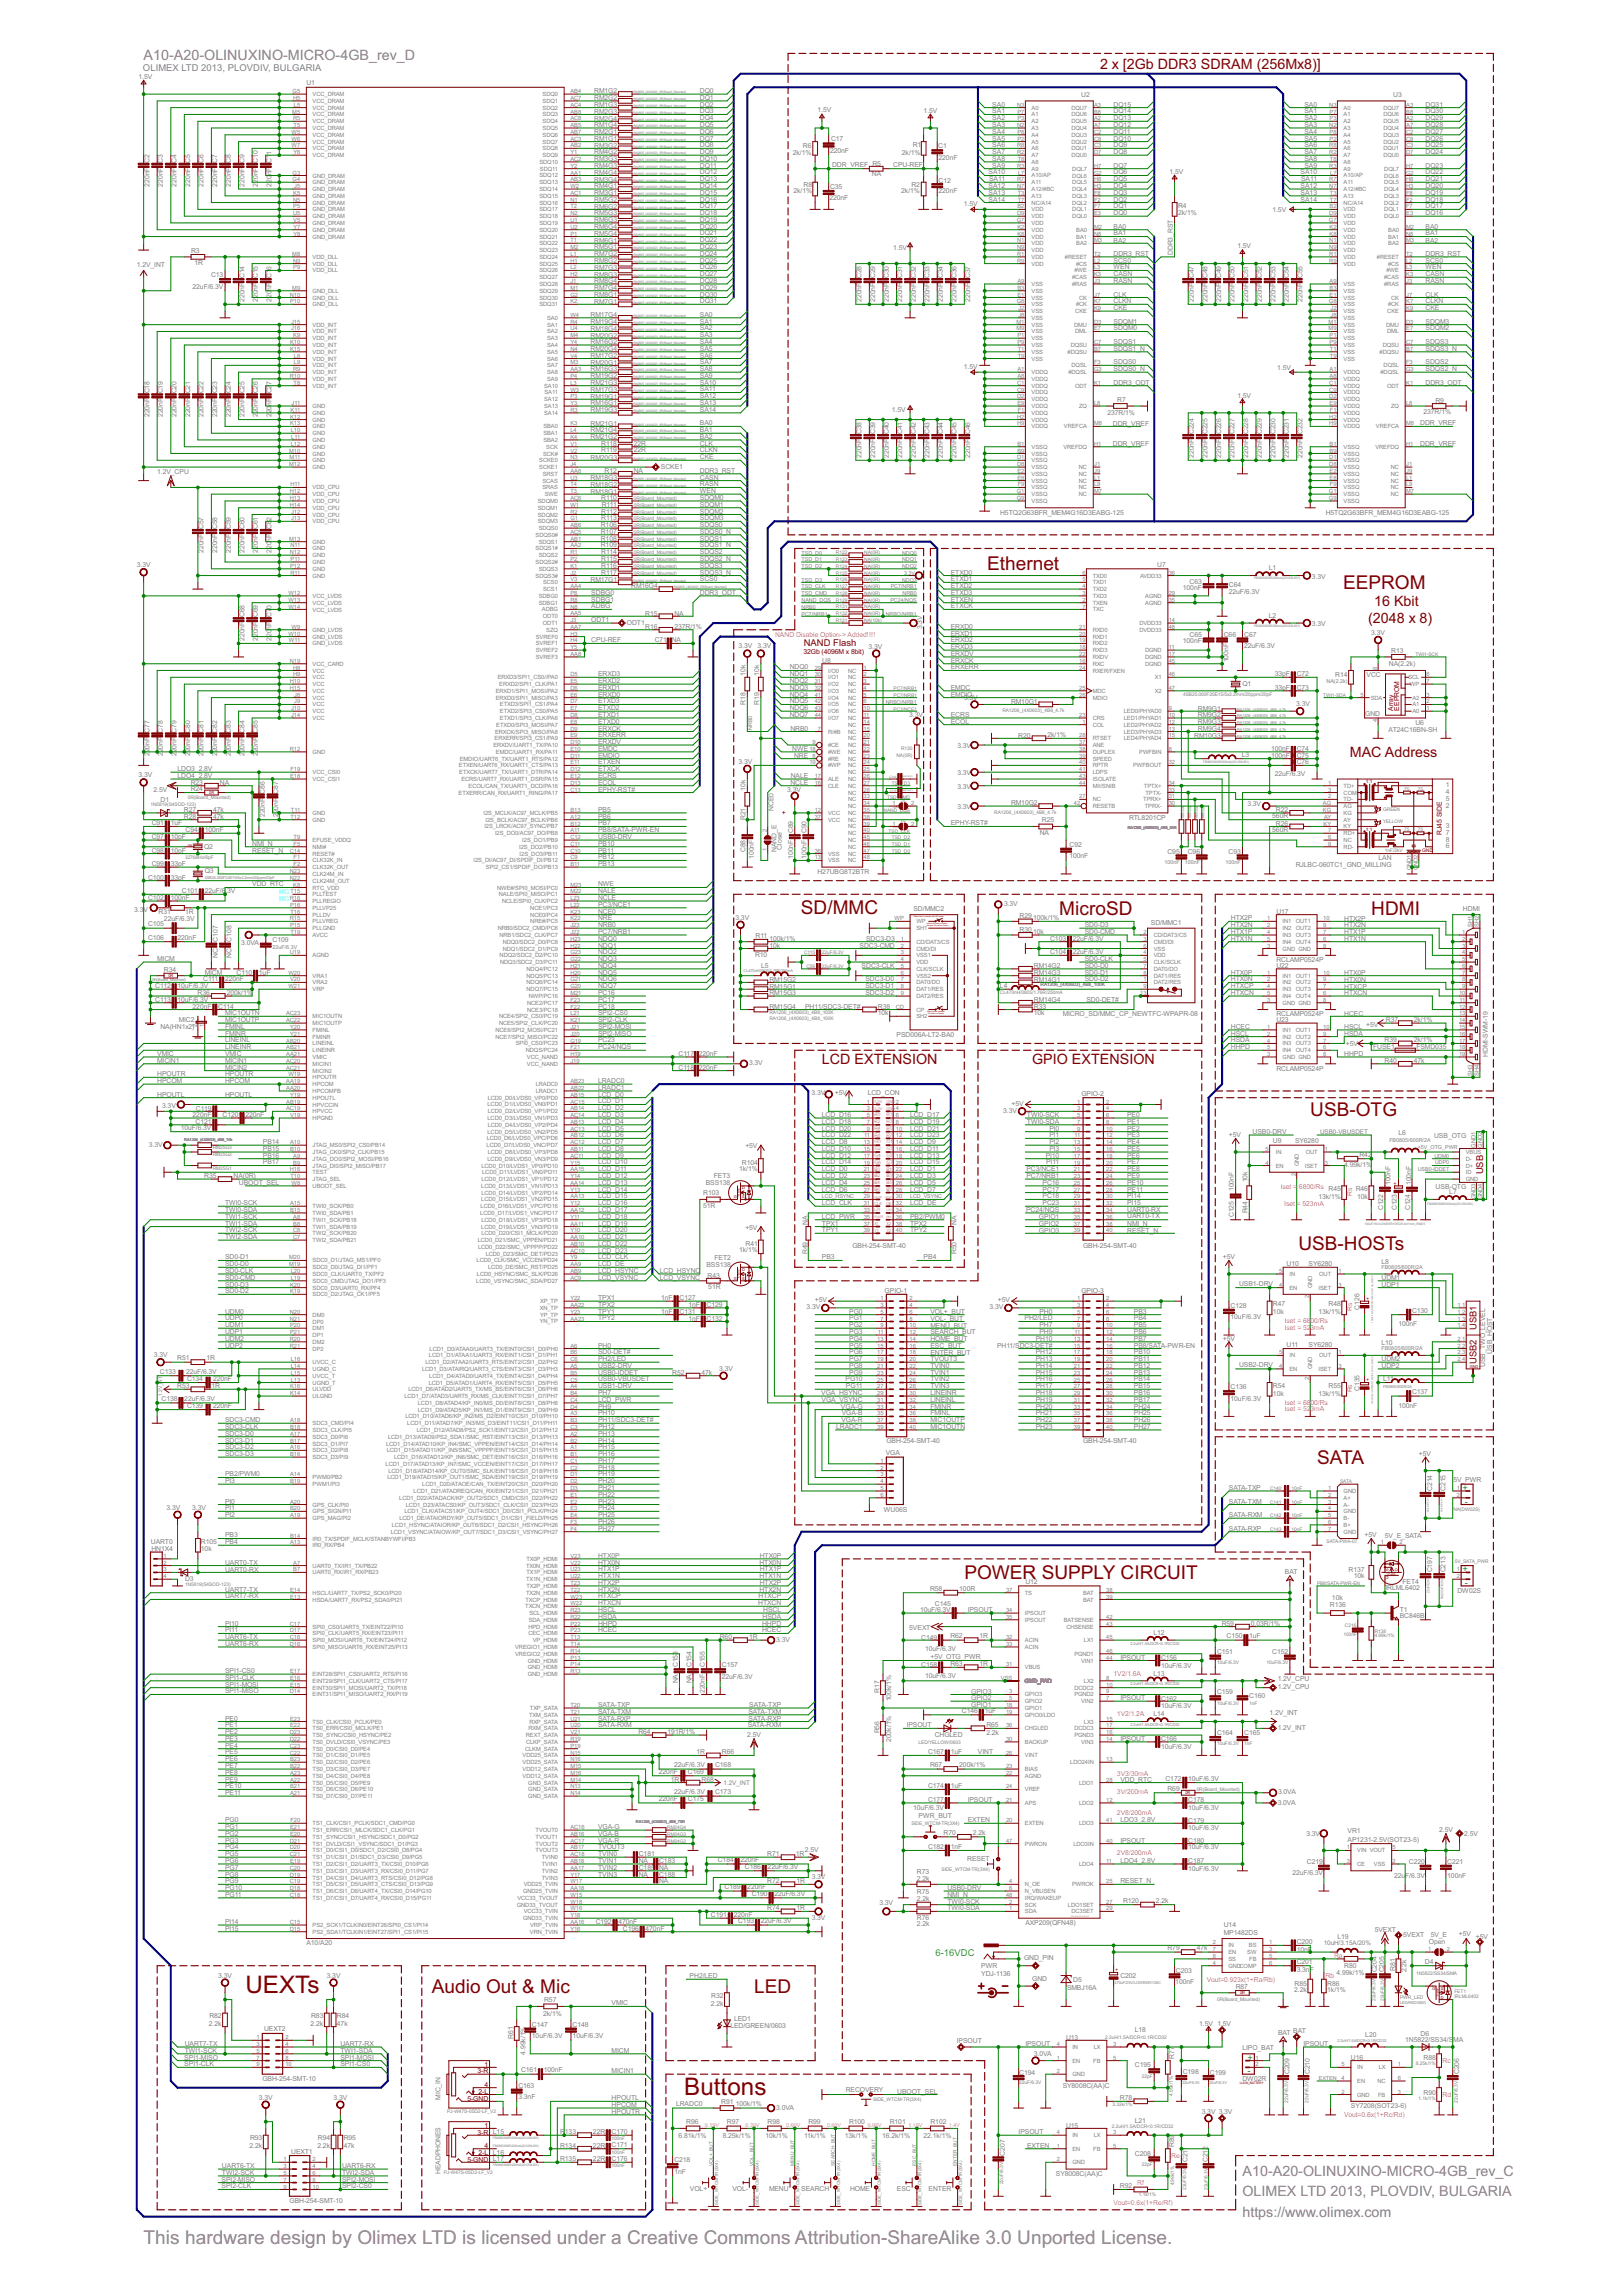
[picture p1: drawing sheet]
<svg xmlns="http://www.w3.org/2000/svg" width="297mm" height="420mm" viewBox="0 0 297 420" stroke-linecap="round" stroke-linejoin="round" font-family="sans-serif">
<defs><g id="words">
<g font-size="5" fill="#800000">
<text x="44.9" y="364.8">UEXTs</text>
<text x="125.2" y="383.5">Buttons</text>
</g>
<g font-size="3.9" fill="#800000">
<text x="180.6" y="104.4">Ethernet</text>
<text x="245.8" y="107.9">EEPROM</text>
<text x="146.6" y="167.3">SD/MMC</text>
<text x="193.9" y="167.4">MicroSD</text>
<text x="251" y="167.4">HDMI</text>
<text x="239.8" y="204.4">USB-OTG</text>
<text x="237.6" y="228.9">USB-HOSTs</text>
<text x="241" y="268">SATA</text>
<text x="176.5" y="289.1">POWER SUPPLY CIRCUIT</text>
<text x="79" y="364.8">Audio Out &amp; Mic</text>
<text x="138" y="364.8">LED</text>
</g>
<text font-size="3.9" fill="#808080" x="26.3" y="410.8">This hardware design by Olimex LTD is licensed under a Creative Commons Attribution-ShareAlike 3.0 Unported License.</text>
<g font-size="2.9" fill="#808080">
<text x="26.3" y="11">A10-A20-OLINUXINO-MICRO-4GB_rev_D</text>
<text x="227.4" y="398.4">A10-A20-OLINUXINO-MICRO-4GB_rev_C</text>
<text x="227.4" y="402.1">OLIMEX LTD 2013, PLOVDIV, BULGARIA</text>
<text x="227.4" y="405.8">https://www.olimex.com</text>
</g>
<g font-size="2.9" fill="#800000">
<text x="201.3" y="12.6">2 x [2Gb DDR3 SDRAM (256Mx8)]</text>
<text x="251.5" y="111">16 Kbit</text>
<text x="250.4" y="114.1">(2048 x 8)</text>
<text x="247" y="138.6">MAC Address</text>
<text x="150.4" y="194.8">LCD EXTENSION</text>
<text x="188.9" y="194.8">GPIO EXTENSION</text>
</g>
<text font-size="1.9" fill="#808080" x="26.2" y="13">OLIMEX LTD 2013, PLOVDIV, BULGARIA</text>
<g font-size="1.9" fill="#800000">
<text x="147.1" y="118.3">NAND Flash</text>
<text x="271.5" y="215" transform="rotate(-90 271.5 215)">USB</text>
<text x="270.2" y="243.5" transform="rotate(-90 270.2 243.5)">USB1</text>
<text x="270.2" y="249.8" transform="rotate(-90 270.2 249.8)">USB2</text>
</g>
<g font-size="1.9" fill="#008080">
<text x="267.7" y="273">+</text>
<text x="268.1" y="275.5">-</text>
<text x="267.7" y="287.9">+</text>
<text x="268.1" y="290.4">-</text>
<text x="171.2" y="358">6-16VDC</text>
<text x="228.3" y="377.2">+</text>
<text x="228.3" y="379.7">-</text>
</g>
<g font-size="1.4" fill="#808080">
<text x="25.4" y="14.4">1.5V</text>
<text x="56.1" y="15.6">U1</text>
<text x="108.7" y="17.1">RM1G2</text>
<text x="128.1" y="17">DQ0</text>
<text x="197.9" y="17.8">U2</text>
<text x="255" y="17.8">U3</text>
<text x="108.7" y="19.6">RM1G3</text>
<text x="108.7" y="23.3">RM1G4</text>
<text x="108.7" y="18.3">RM2G2</text>
<text x="108.7" y="20.8">RM2G3</text>
<text x="108.7" y="22.1">RM2G4</text>
<text x="128.1" y="18.3">DQ1</text>
<text x="128.1" y="19.5">DQ2</text>
<text x="128.1" y="20.8">DQ3</text>
<text x="128.1" y="22">DQ4</text>
<text x="128.1" y="23.2">DQ5</text>
<text x="149.6" y="20.5">1.5V</text>
<text x="169" y="20.6">1.5V</text>
<text x="181.6" y="22">SA2</text>
<text x="181.6" y="23.2">SA3</text>
<text x="181.6" y="20.8">SA1</text>
<text x="181.6" y="19.5">SA0</text>
<text x="203.8" y="23.2">DQ12</text>
<text x="203.8" y="22">DQ13</text>
<text x="203.8" y="20.8">DQ14</text>
<text x="203.8" y="19.5">DQ15</text>
<text x="238.7" y="22">SA2</text>
<text x="238.7" y="23.2">SA3</text>
<text x="238.7" y="20.8">SA1</text>
<text x="238.7" y="19.5">SA0</text>
<text x="260.9" y="23.2">DQ28</text>
<text x="260.9" y="22">DQ29</text>
<text x="260.9" y="20.8">DQ30</text>
<text x="260.9" y="19.5">DQ31</text>
<text x="49.7" y="28.3" transform="rotate(-90 49.7 28.3)">1</text>
<text x="108.7" y="25.8">RM1G1</text>
<text x="108.7" y="24.6">RM2G1</text>
<text x="108.7" y="27">RM3G2</text>
<text x="108.7" y="29.5">RM3G3</text>
<text x="108.7" y="28.3">RM4G2</text>
<text x="128.1" y="24.5">DQ6</text>
<text x="128.1" y="25.7">DQ7</text>
<text x="128.1" y="27">DQ8</text>
<text x="128.1" y="28.2">DQ9</text>
<text x="128.1" y="29.5">DQ10</text>
<text x="145.1" y="28.3">2k/1%</text>
<text x="146.9" y="27.1">R6</text>
<text x="151.9" y="28.1">220nF</text>
<text x="152.1" y="25.7">C17</text>
<text x="165.1" y="28.3">2k/1%</text>
<text x="167" y="26.8">R1</text>
<text x="171.7" y="27.1">C1</text>
<text x="171.8" y="29.2">220nF</text>
<text x="181.6" y="24.5">SA4</text>
<text x="181.6" y="25.7">SA5</text>
<text x="181.6" y="27">SA6</text>
<text x="181.6" y="28.2">SA7</text>
<text x="181.6" y="29.5">SA8</text>
<text x="203.8" y="28.2">DQ8</text>
<text x="203.8" y="27">DQ9</text>
<text x="203.8" y="25.7">DQ10</text>
<text x="203.8" y="24.5">DQ11</text>
<text x="238.7" y="24.5">SA4</text>
<text x="238.7" y="25.7">SA5</text>
<text x="238.7" y="27">SA6</text>
<text x="238.7" y="28.2">SA7</text>
<text x="238.7" y="29.5">SA8</text>
<text x="260.9" y="28.2">DQ24</text>
<text x="260.9" y="27">DQ25</text>
<text x="260.9" y="25.7">DQ26</text>
<text x="260.9" y="24.5">DQ27</text>
<text x="27.3" y="34.1" transform="rotate(-90 27.3 34.1)">220nF C2</text>
<text x="29.8" y="34.1" transform="rotate(-90 29.8 34.1)">220nF C3</text>
<text x="32.3" y="34.1" transform="rotate(-90 32.3 34.1)">220nF C4</text>
<text x="34.8" y="34.1" transform="rotate(-90 34.8 34.1)">220nF C5</text>
<text x="37.3" y="34.1" transform="rotate(-90 37.3 34.1)">220nF C6</text>
<text x="39.8" y="34.1" transform="rotate(-90 39.8 34.1)">220nF C7</text>
<text x="42.2" y="34.1" transform="rotate(-90 42.2 34.1)">220nF C8</text>
<text x="44.7" y="34.1" transform="rotate(-90 44.7 34.1)">220nF C9</text>
<text x="47.2" y="34.1" transform="rotate(-90 47.2 34.1)">220nF C10</text>
<text x="49.7" y="34.1" transform="rotate(-90 49.7 34.1)">220</text>
<text x="49.7" y="32.1" transform="rotate(-90 49.7 32.1)">nF C1</text>
<text x="108.7" y="35.7">RM3G1</text>
<text x="108.7" y="33.2">RM3G4</text>
<text x="108.7" y="34.5">RM4G1</text>
<text x="108.7" y="30.8">RM4G3</text>
<text x="108.7" y="32">RM4G4</text>
<text x="128.1" y="30.7">DQ11</text>
<text x="128.1" y="31.9">DQ12</text>
<text x="128.1" y="33.2">DQ13</text>
<text x="128.1" y="34.4">DQ14</text>
<text x="128.1" y="35.7">DQ15</text>
<text x="145.2" y="35.3">2k/1%</text>
<text x="147.1" y="34.2">R8</text>
<text x="151.9" y="34.5">C35</text>
<text x="152.3" y="30.6">DDR_VREF R5</text>
<text x="159.6" y="32.3">NA</text>
<text x="163.5" y="30.6">CPU-REF</text>
<text x="164.9" y="35.4">2k/1%</text>
<text x="166.8" y="34.2">R2</text>
<text x="171.8" y="35.3">220nF</text>
<text x="171.8" y="33.4">C12</text>
<text x="180.9" y="31.9">SA10</text>
<text x="180.9" y="34.4">SA12</text>
<text x="180.9" y="35.7">SA13</text>
<text x="181" y="33.2">SA11</text>
<text x="181.6" y="30.7">SA9</text>
<text x="203.8" y="35.7">DQ3</text>
<text x="203.8" y="34.4">DQ4</text>
<text x="203.8" y="33.2">DQ5</text>
<text x="203.8" y="31.9">DQ6</text>
<text x="203.8" y="30.7">DQ7</text>
<text x="214" y="31.8">1.5V</text>
<text x="238" y="31.9">SA10</text>
<text x="238" y="34.4">SA12</text>
<text x="238" y="35.7">SA13</text>
<text x="238.1" y="33.2">SA11</text>
<text x="238.7" y="30.7">SA9</text>
<text x="260.9" y="35.7">DQ19</text>
<text x="260.9" y="34.4">DQ20</text>
<text x="260.9" y="33.2">DQ21</text>
<text x="260.9" y="31.9">DQ22</text>
<text x="260.9" y="30.7">DQ23</text>
<text x="108.7" y="37">RM5G2</text>
<text x="108.7" y="39.5">RM5G3</text>
<text x="108.7" y="38.2">RM6G2</text>
<text x="108.7" y="40.7">RM6G3</text>
<text x="108.7" y="41.9">RM6G4</text>
<text x="128.1" y="36.9">DQ16</text>
<text x="128.1" y="38.1">DQ17</text>
<text x="128.1" y="39.4">DQ18</text>
<text x="128.1" y="40.6">DQ19</text>
<text x="128.1" y="41.9">DQ20</text>
<text x="151.8" y="36.7">220nF</text>
<text x="176.4" y="37.6">1.5V</text>
<text x="180.9" y="36.9">SA14</text>
<text x="203.8" y="39.4">DQ0</text>
<text x="203.8" y="38.1">DQ1</text>
<text x="203.8" y="36.9">DQ2</text>
<text x="203.8" y="41.9">BA0</text>
<text x="215.6" y="39.4">2k/1%</text>
<text x="215.6" y="38.1">R4</text>
<text x="232.9" y="38.8">1.5V</text>
<text x="238" y="36.9">SA14</text>
<text x="260.9" y="41.9">BA0</text>
<text x="260.9" y="39.4">DQ16</text>
<text x="260.9" y="38.1">DQ17</text>
<text x="260.9" y="36.9">DQ18</text>
<text x="35" y="46.4">R3</text>
<text x="108.7" y="45.7">RM5G1</text>
<text x="108.7" y="43.2">RM5G4</text>
<text x="108.7" y="44.4">RM6G1</text>
<text x="108.7" y="46.9">RM7G2</text>
<text x="128.1" y="43.1">DQ21</text>
<text x="128.1" y="44.4">DQ22</text>
<text x="128.1" y="45.6">DQ23</text>
<text x="128.1" y="46.8">DQ24</text>
<text x="163.5" y="45.7">1.5V</text>
<text x="203.8" y="43.1">BA1</text>
<text x="203.8" y="44.4">BA2</text>
<text x="203.8" y="46.8">DDR3_RST</text>
<text x="214.7" y="46.7" transform="rotate(-90 214.7 46.7)">DDR3_RST</text>
<text x="226.5" y="45.5">1.5V</text>
<text x="260.9" y="43.1">BA1</text>
<text x="260.9" y="44.4">BA2</text>
<text x="260.9" y="46.8">DDR3_RST</text>
<text x="25" y="48.9">1.2V_INT</text>
<text x="35.2" y="52.9">22uF/6.3V</text>
<text x="35.6" y="48.5">1R</text>
<text x="38.6" y="50.7">C13</text>
<text x="49.7" y="53.2" transform="rotate(-90 49.7 53.2)">nF C1</text>
<text x="49.7" y="49.4" transform="rotate(-90 49.7 49.4)">6</text>
<text x="108.7" y="49.4">RM7G3</text>
<text x="108.7" y="53.1">RM7G4</text>
<text x="108.7" y="48.1">RM8G2</text>
<text x="108.7" y="50.6">RM8G3</text>
<text x="108.7" y="51.9">RM8G4</text>
<text x="128.1" y="48.1">DQ25</text>
<text x="128.1" y="49.3">DQ26</text>
<text x="128.1" y="50.6">DQ27</text>
<text x="128.1" y="51.8">DQ28</text>
<text x="128.1" y="53">DQ29</text>
<text x="203.8" y="50.6">CASN</text>
<text x="203.8" y="51.8">RASN</text>
<text x="203.8" y="49.3">WEN</text>
<text x="203.8" y="48.1">SCS0</text>
<text x="260.9" y="50.6">CASN</text>
<text x="260.9" y="51.8">RASN</text>
<text x="260.9" y="49.3">WEN</text>
<text x="260.9" y="48.1">SCS0</text>
<text x="44.7" y="55.3" transform="rotate(-90 44.7 55.3)">220nF C14</text>
<text x="47.2" y="55.3" transform="rotate(-90 47.2 55.3)">220nF C15</text>
<text x="49.7" y="55.3" transform="rotate(-90 49.7 55.3)">220</text>
<text x="108.1" y="58.1">RM17G4</text>
<text x="108.1" y="59.3">RM19G4</text>
<text x="108.7" y="55.6">RM7G1</text>
<text x="108.7" y="54.3">RM8G1</text>
<text x="128.1" y="59.3">SA1</text>
<text x="128.1" y="58">SA0</text>
<text x="128.1" y="54.3">DQ30</text>
<text x="128.1" y="55.5">DQ31</text>
<text x="157.7" y="55.3" transform="rotate(-90 157.7 55.3)">220nF C28</text>
<text x="160.2" y="55.3" transform="rotate(-90 160.2 55.3)">220nF C29</text>
<text x="162.7" y="55.3" transform="rotate(-90 162.7 55.3)">220nF C30</text>
<text x="165.1" y="55.3" transform="rotate(-90 165.1 55.3)">220nF C31</text>
<text x="167.6" y="55.3" transform="rotate(-90 167.6 55.3)">220nF C32</text>
<text x="170.1" y="55.3" transform="rotate(-90 170.1 55.3)">220nF C33</text>
<text x="172.6" y="55.3" transform="rotate(-90 172.6 55.3)">220nF C34</text>
<text x="175.1" y="55.3" transform="rotate(-90 175.1 55.3)">220nF C36</text>
<text x="177.5" y="55.3" transform="rotate(-90 177.5 55.3)">220nF C37</text>
<text x="203.8" y="56.8">CKE</text>
<text x="203.8" y="54.3">CLK</text>
<text x="203.8" y="59.3">SDQM1</text>
<text x="203.8" y="55.5">CLKN</text>
<text x="218.5" y="55.3" transform="rotate(-90 218.5 55.3)">220nF C47</text>
<text x="221" y="55.3" transform="rotate(-90 221 55.3)">220nF C48</text>
<text x="223.5" y="55.3" transform="rotate(-90 223.5 55.3)">220nF C49</text>
<text x="226" y="55.3" transform="rotate(-90 226 55.3)">220nF C50</text>
<text x="228.4" y="55.3" transform="rotate(-90 228.4 55.3)">220nF C51</text>
<text x="230.9" y="55.3" transform="rotate(-90 230.9 55.3)">220nF C52</text>
<text x="233.4" y="55.3" transform="rotate(-90 233.4 55.3)">220nF C53</text>
<text x="235.9" y="55.3" transform="rotate(-90 235.9 55.3)">220nF C54</text>
<text x="238.4" y="55.3" transform="rotate(-90 238.4 55.3)">220nF C55</text>
<text x="260.9" y="56.8">CKE</text>
<text x="260.9" y="54.3">CLK</text>
<text x="260.9" y="55.5">CLKN</text>
<text x="260.9" y="59.3">SDQM3</text>
<text x="108.1" y="63">RM16G2</text>
<text x="108.1" y="65.5">RM17G2</text>
<text x="108.1" y="60.6">RM18G4</text>
<text x="108.1" y="61.8">RM20G2</text>
<text x="108.1" y="64.3">RM20G4</text>
<text x="128.1" y="60.5">SA2</text>
<text x="128.1" y="61.7">SA3</text>
<text x="128.1" y="63">SA4</text>
<text x="128.1" y="64.2">SA5</text>
<text x="128.1" y="65.5">SA6</text>
<text x="203.8" y="60.5">SDQM0</text>
<text x="203.8" y="63">SDQS1</text>
<text x="203.8" y="64.2">SDQS1_N</text>
<text x="260.9" y="63">SDQS3</text>
<text x="260.9" y="64.2">SDQS3_N</text>
<text x="260.9" y="60.5">SDQM2</text>
<text x="49.7" y="70.5" transform="rotate(-90 49.7 70.5)">7</text>
<text x="108.1" y="68">RM16G3</text>
<text x="108.1" y="71.7">RM17G3</text>
<text x="108.1" y="69.2">RM19G2</text>
<text x="108.1" y="66.8">RM20G1</text>
<text x="108.1" y="70.5">RM21G3</text>
<text x="128.1" y="66.7">SA7</text>
<text x="128.1" y="67.9">SA8</text>
<text x="128.1" y="69.2">SA9</text>
<text x="128.1" y="70.4">SA10</text>
<text x="128.1" y="71.7">SA11</text>
<text x="176.4" y="67.6">1.5V</text>
<text x="203.8" y="66.7">SDQS0</text>
<text x="203.8" y="67.9">SDQS0_N</text>
<text x="203.8" y="70.4">DDR3_ODT</text>
<text x="233.7" y="67.7">1.5V</text>
<text x="260.9" y="70.4">DDR3_ODT</text>
<text x="260.9" y="66.7">SDQS2</text>
<text x="260.9" y="67.9">SDQS2_N</text>
<text x="27.3" y="76.4" transform="rotate(-90 27.3 76.4)">220nF C18</text>
<text x="29.8" y="76.4" transform="rotate(-90 29.8 76.4)">220nF C19</text>
<text x="32.3" y="76.4" transform="rotate(-90 32.3 76.4)">220nF C20</text>
<text x="34.8" y="76.4" transform="rotate(-90 34.8 76.4)">220nF C21</text>
<text x="37.3" y="76.4" transform="rotate(-90 37.3 76.4)">220nF C22</text>
<text x="39.8" y="76.4" transform="rotate(-90 39.8 76.4)">220nF C23</text>
<text x="42.2" y="76.4" transform="rotate(-90 42.2 76.4)">220nF C24</text>
<text x="44.7" y="76.4" transform="rotate(-90 44.7 76.4)">220nF C25</text>
<text x="47.2" y="76.4" transform="rotate(-90 47.2 76.4)">220nF C26</text>
<text x="49.7" y="76.4" transform="rotate(-90 49.7 76.4)">220</text>
<text x="49.7" y="74.3" transform="rotate(-90 49.7 74.3)">nF C2</text>
<text x="108.1" y="74.2">RM16G1</text>
<text x="108.1" y="73">RM19G1</text>
<text x="108.1" y="75.5">RM19G3</text>
<text x="108.1" y="77.9">RM21G1</text>
<text x="128.1" y="72.9">SA12</text>
<text x="128.1" y="77.9">BA0</text>
<text x="128.1" y="75.4">SA14</text>
<text x="128.1" y="74.1">SA13</text>
<text x="163.2" y="75.4">1.5V</text>
<text x="202.7" y="75.9">237R/1%</text>
<text x="203.7" y="77.9">DDR_VREF</text>
<text x="204.5" y="73.7">R7</text>
<text x="226.5" y="72.8">1.5V</text>
<text x="259.9" y="77.8">DDR_VREF</text>
<text x="260.5" y="75.8">237R/1%</text>
<text x="262.7" y="73.8">R9</text>
<text x="108.1" y="80.4">RM21G2</text>
<text x="108.1" y="79.2">RM21G4</text>
<text x="110" y="81.6">R118</text>
<text x="110" y="82.8">R119</text>
<text x="116" y="81.6">22R</text>
<text x="116" y="82.8">22R</text>
<text x="128.1" y="79.1">BA1</text>
<text x="128.1" y="81.6">CLK</text>
<text x="128.1" y="82.8">CLKN</text>
<text x="128.1" y="80.4">BA2</text>
<text x="157.7" y="83.8" transform="rotate(-90 157.7 83.8)">220nF C38</text>
<text x="160.2" y="83.8" transform="rotate(-90 160.2 83.8)">220nF C39</text>
<text x="162.7" y="83.8" transform="rotate(-90 162.7 83.8)">220nF C40</text>
<text x="165.1" y="83.8" transform="rotate(-90 165.1 83.8)">220nF C41</text>
<text x="167.6" y="83.8" transform="rotate(-90 167.6 83.8)">220nF C42</text>
<text x="170.1" y="83.8" transform="rotate(-90 170.1 83.8)">220nF C43</text>
<text x="172.6" y="83.8" transform="rotate(-90 172.6 83.8)">220nF C44</text>
<text x="175.1" y="83.8" transform="rotate(-90 175.1 83.8)">220nF C45</text>
<text x="177.5" y="83.8" transform="rotate(-90 177.5 83.8)">220nF C46</text>
<text x="203.7" y="81.7">DDR_VREF</text>
<text x="218.5" y="83.8" transform="rotate(-90 218.5 83.8)">220nF C224</text>
<text x="221" y="83.8" transform="rotate(-90 221 83.8)">220nF C225</text>
<text x="223.5" y="83.8" transform="rotate(-90 223.5 83.8)">220nF C226</text>
<text x="226" y="83.8" transform="rotate(-90 226 83.8)">220nF C227</text>
<text x="228.4" y="83.8" transform="rotate(-90 228.4 83.8)">220nF C228</text>
<text x="230.9" y="83.8" transform="rotate(-90 230.9 83.8)">220nF C229</text>
<text x="233.4" y="83.8" transform="rotate(-90 233.4 83.8)">220nF C230</text>
<text x="235.9" y="83.8" transform="rotate(-90 235.9 83.8)">220nF C231</text>
<text x="238.4" y="83.8" transform="rotate(-90 238.4 83.8)">220nF C232</text>
<text x="259.9" y="81.7">DDR_VREF</text>
<text x="28.8" y="86.7">1.2V_CPU</text>
<text x="108.1" y="89.1">RM18G2</text>
<text x="108.1" y="87.9">RM18G3</text>
<text x="108.1" y="84.1">RM20G3</text>
<text x="110.6" y="86.6">R12</text>
<text x="116" y="86.6">NA</text>
<text x="120.9" y="85.8">SCKE1</text>
<text x="128.1" y="84.1">CKE</text>
<text x="128.1" y="87.8">CASN</text>
<text x="128.1" y="89">RASN</text>
<text x="128.1" y="86.6">DDR3_RST</text>
<text x="49.7" y="95.3" transform="rotate(-90 49.7 95.3)">2</text>
<text x="108.1" y="90.3">RM18G1</text>
<text x="110" y="91.5">R110</text>
<text x="110" y="94">R112</text>
<text x="110" y="95.3">R113</text>
<text x="110.1" y="92.8">R111</text>
<text x="128.1" y="90.3">WEN</text>
<text x="128.1" y="91.5">SDQM0</text>
<text x="128.1" y="92.8">SDQM1</text>
<text x="128.1" y="95.3">SDQM3</text>
<text x="128.1" y="94">SDQM2</text>
<text x="183" y="94.2">H5TQ2G63BFR_MEM4G16D3EABG-125</text>
<text x="242.6" y="94.2">H5TQ2G63BFR_MEM4G16D3EABG-125</text>
<text x="37.3" y="101.2" transform="rotate(-90 37.3 101.2)">220nF C57</text>
<text x="39.8" y="101.2" transform="rotate(-90 39.8 101.2)">220nF C58</text>
<text x="42.2" y="101.2" transform="rotate(-90 42.2 101.2)">220nF C59</text>
<text x="44.7" y="101.2" transform="rotate(-90 44.7 101.2)">220nF C60</text>
<text x="47.2" y="101.2" transform="rotate(-90 47.2 101.2)">220nF C61</text>
<text x="49.7" y="101.2" transform="rotate(-90 49.7 101.2)">220</text>
<text x="49.7" y="99.2" transform="rotate(-90 49.7 99.2)">nF C6</text>
<text x="110" y="96.5">R106</text>
<text x="110" y="97.7">R107</text>
<text x="110" y="99">R108</text>
<text x="110" y="100.2">R109</text>
<text x="110" y="101.5">R114</text>
<text x="128.1" y="96.5">SDQS0</text>
<text x="128.1" y="99">SDQS1</text>
<text x="128.1" y="97.7">SDQS0_N</text>
<text x="128.1" y="100.2">SDQS1_N</text>
<text x="128.1" y="101.5">SDQS2</text>
<text x="25" y="103.8">3.3V</text>
<text x="108.1" y="106.5">RM17G1</text>
<text x="110" y="102.7">R115</text>
<text x="110" y="103.9">R116</text>
<text x="110" y="105.2">R117</text>
<text x="115.5" y="107.7">RM16G4</text>
<text x="128.1" y="102.7">SDQS2_N</text>
<text x="128.1" y="103.9">SDQS3</text>
<text x="128.1" y="105.2">SDQS3_N</text>
<text x="128.1" y="106.4">SCS0</text>
<text x="174" y="105.2">ETXD0</text>
<text x="174" y="106.4">ETXD1</text>
<text x="174" y="107.7">ETXD2</text>
<text x="211.8" y="103.8">U7</text>
<text x="217.7" y="106.9">C63</text>
<text x="224.9" y="107.5">C64</text>
<text x="232.2" y="104.4">L1</text>
<text x="240.1" y="105.9">3.3V</text>
<text x="49.7" y="111.4" transform="rotate(-90 49.7 111.4)">0</text>
<text x="108.2" y="113.9">ODT1</text>
<text x="108.2" y="111.4">ADBG</text>
<text x="108.2" y="110.2">SDBG1</text>
<text x="108.2" y="108.9">SDBG0</text>
<text x="118.1" y="112.7">R15</text>
<text x="123.4" y="112.7">NA</text>
<text x="128.1" y="108.9">DDR3_ODT</text>
<text x="174" y="108.9">ETXD3</text>
<text x="174" y="110.2">ETXEN</text>
<text x="174" y="111.4">ETXCK</text>
<text x="216.5" y="108.1">100nF</text>
<text x="224.9" y="108.7">22uF/6.3V</text>
<text x="232.2" y="113.1">L2</text>
<text x="44.7" y="117.3" transform="rotate(-90 44.7 117.3)">220nF C68</text>
<text x="47.2" y="117.3" transform="rotate(-90 47.2 117.3)">220nF C69</text>
<text x="49.7" y="117.3" transform="rotate(-90 49.7 117.3)">220</text>
<text x="49.7" y="115.3" transform="rotate(-90 49.7 115.3)">nF C7</text>
<text x="108.2" y="117.6">CPU-REF</text>
<text x="114.7" y="114.4">ODT1</text>
<text x="118.1" y="115.1">R16</text>
<text x="119.8" y="117.6">C71 NA</text>
<text x="123.4" y="115.1">237R/1%</text>
<text x="135.2" y="118.7">3.3V 3.3V</text>
<text x="159" y="118.9">3.3V</text>
<text x="168.8" y="115.2" transform="rotate(-90 168.8 115.2)">3.3V</text>
<text x="174" y="115.1">ERXD0</text>
<text x="174" y="116.4">ERXD1</text>
<text x="174" y="117.6">ERXD2</text>
<text x="174" y="118.8">ERXD3</text>
<text x="216.5" y="117.7">100nF</text>
<text x="217.7" y="116.5">C65</text>
<text x="224" y="116.5">C66</text>
<text x="227.7" y="118.7">22uF/6.3V</text>
<text x="227.7" y="116.5">C67</text>
<text x="240.1" y="114.6">3.3V</text>
<text x="250.9" y="116.2">3.3V</text>
<text x="254.6" y="119.5">R13</text>
<text x="109.5" y="125">ERXD2</text>
<text x="109.5" y="123.8">ERXD3</text>
<text x="136.5" y="123.7" transform="rotate(-90 136.5 123.7)">10k</text>
<text x="138.9" y="123.7" transform="rotate(-90 138.9 123.7)">10k</text>
<text x="144.5" y="122.6">NDQ0</text>
<text x="144.5" y="123.8">NDQ1</text>
<text x="144.5" y="125">NDQ2</text>
<text x="150.5" y="121.4">U8</text>
<text x="174" y="120.1">ERXDV</text>
<text x="174" y="122.6">ERXERR</text>
<text x="174" y="121.3">ERXCK</text>
<text x="224.8" y="121.2" transform="rotate(-90 224.8 121.2)">100nF</text>
<text x="227.4" y="125.5">Q1</text>
<text x="233.3" y="123.8">33pF</text>
<text x="237.3" y="123.8">C72</text>
<text x="244.4" y="123.9">R14</text>
<text x="250.1" y="124">VCC</text>
<text x="254.2" y="121.9">NA(2.2k)</text>
<text x="109.5" y="131.3">ETXD1</text>
<text x="109.5" y="130">ETXD2</text>
<text x="109.5" y="128.8">ETXD3</text>
<text x="109.5" y="127.5">ERXD0</text>
<text x="109.5" y="126.3">ERXD1</text>
<text x="136.5" y="129" transform="rotate(-90 136.5 129)">R18</text>
<text x="138.9" y="129" transform="rotate(-90 138.9 129)">R19</text>
<text x="144.5" y="126.3">NDQ3</text>
<text x="144.5" y="127.5">NDQ4</text>
<text x="144.5" y="128.8">NDQ5</text>
<text x="144.5" y="130">NDQ6</text>
<text x="144.5" y="131.3">NDQ7</text>
<text x="166.4" y="131.3">3.3V</text>
<text x="174" y="126.3">EMDC</text>
<text x="174" y="127.5">EMDIO</text>
<text x="174" y="131.3">ECRS</text>
<text x="176.4" y="128.1">3.3V</text>
<text x="185" y="128.8">RM10G1</text>
<text x="219.2" y="130.1">RM9G1</text>
<text x="219.2" y="131.3">RM9G2</text>
<text x="233.3" y="126.3">33pF</text>
<text x="237.2" y="129.2">3.3V</text>
<text x="237.3" y="126.3">C73</text>
<text x="249.9" y="131.1">GND</text>
<text x="109.5" y="132.5">ETXD0</text>
<text x="109.5" y="136.2">ERXDV</text>
<text x="109.5" y="135">ERXERR</text>
<text x="109.5" y="137.5">EMDC</text>
<text x="109.5" y="133.7">ERXCK</text>
<text x="144.7" y="133.7">NRB0</text>
<text x="145" y="137.5">NWE</text>
<text x="174" y="132.5">ECOL</text>
<text x="175.2" y="137">3.3V</text>
<text x="186.4" y="135">R20</text>
<text x="191.7" y="134.9">2k/1%</text>
<text x="218.6" y="135">RM10G3</text>
<text x="219.2" y="132.6">RM9G3</text>
<text x="219.2" y="133.8">RM9G4</text>
<text x="232.6" y="137.5">100nF</text>
<text x="237.3" y="137.5">C74</text>
<text x="254.1" y="133.9">AT24C16BN-SH</text>
<text x="259" y="132.7">U6</text>
<text x="25.4" y="142.3">3.3V</text>
<text x="27.3" y="138.4" transform="rotate(-90 27.3 138.4)">220nF C77</text>
<text x="29.8" y="138.4" transform="rotate(-90 29.8 138.4)">220nF C78</text>
<text x="32.3" y="138.4" transform="rotate(-90 32.3 138.4)">220nF C79</text>
<text x="32.5" y="141.2">LDO3_2.8V</text>
<text x="32.5" y="142.4">LDO4_2.8V</text>
<text x="34.8" y="138.4" transform="rotate(-90 34.8 138.4)">220nF C80</text>
<text x="34.9" y="143.7">R23</text>
<text x="37.3" y="138.4" transform="rotate(-90 37.3 138.4)">220nF C81</text>
<text x="39.8" y="138.4" transform="rotate(-90 39.8 138.4)">220nF C82</text>
<text x="40.3" y="143.7">NA</text>
<text x="42.2" y="138.4" transform="rotate(-90 42.2 138.4)">220nF C83</text>
<text x="44.7" y="138.4" transform="rotate(-90 44.7 138.4)">220nF C84</text>
<text x="47.2" y="138.4" transform="rotate(-90 47.2 138.4)">220nF C85</text>
<text x="109.5" y="139.9">ETXEN</text>
<text x="109.5" y="138.7">EMDIO</text>
<text x="109.5" y="143.7">ECOL</text>
<text x="109.5" y="142.4">ECRS</text>
<text x="109.5" y="141.2">ETXCK</text>
<text x="135.2" y="139.8">3.3V</text>
<text x="144.7" y="143.7">NCLE</text>
<text x="144.7" y="142.4">NALE</text>
<text x="145.3" y="138.7">NRE</text>
<text x="175.2" y="141.9">3.3V</text>
<text x="227.3" y="138.6">L3</text>
<text x="232.6" y="138.7">100nF</text>
<text x="233.3" y="142.1">22uF/6.3V</text>
<text x="237.3" y="138.7">C75</text>
<text x="237.3" y="139.9">C76</text>
<text x="28.1" y="145">2.5V</text>
<text x="29.4" y="146.8">D1</text>
<text x="33.7" y="149.9">R28</text>
<text x="33.7" y="148.6">R27</text>
<text x="34.9" y="144.8">R24</text>
<text x="39" y="149.9">47k</text>
<text x="39" y="148.7">47k</text>
<text x="48.4" y="149.6" transform="rotate(-90 48.4 149.6)">220nF C86</text>
<text x="50.9" y="149.6" transform="rotate(-90 50.9 149.6)">220nF C87</text>
<text x="109.5" y="144.9">EPHY-RST#</text>
<text x="109.5" y="149.9">PB6</text>
<text x="109.5" y="148.6">PB5</text>
<text x="136.5" y="144.8" transform="rotate(-90 136.5 144.8)">10k</text>
<text x="141.5" y="148.5" transform="rotate(-90 141.5 148.5)">NCE0</text>
<text x="144.1" y="145">3.3V</text>
<text x="175.2" y="148.1">3.3V</text>
<text x="175.2" y="144.4">3.3V</text>
<text x="185" y="147.5">RM10G2</text>
<text x="228.3" y="147.6">3.3V</text>
<text x="232.9" y="149.8">560R</text>
<text x="233.5" y="148.7">R22</text>
<text x="264.6" y="144.2">1</text>
<text x="264.6" y="145.4">4</text>
<text x="264.6" y="146.6">5</text>
<text x="264.6" y="147.9">2</text>
<text x="27.8" y="151.1">C91</text>
<text x="27.8" y="153.6">C97</text>
<text x="31.3" y="151.1">1uF</text>
<text x="31.3" y="153.6">10pF</text>
<text x="34" y="152.4">C94</text>
<text x="37.3" y="155.4">Q2</text>
<text x="37.5" y="152.4">100nF</text>
<text x="46.1" y="154.9">NMI_N</text>
<text x="109.5" y="153.6">USB0-DRV</text>
<text x="109.5" y="154.8">PB10</text>
<text x="109.5" y="152.4">PB8/SATA-PWR-EN</text>
<text x="109.5" y="151.1">PB7</text>
<text x="136.5" y="150.1" transform="rotate(-90 136.5 150.1)">R21</text>
<text x="143.1" y="155.5" transform="rotate(-90 143.1 155.5)">Close</text>
<text x="145.2" y="152.5" transform="rotate(-90 145.2 152.5)">C89</text>
<text x="147.6" y="152.5" transform="rotate(-90 147.6 152.5)">C90</text>
<text x="174" y="151.1">EPHY-RST#</text>
<text x="190.3" y="152.9">NA</text>
<text x="190.7" y="150.6">R25</text>
<text x="195.7" y="155">C92</text>
<text x="206.6" y="150.1">RTL8201CP</text>
<text x="232.9" y="152.3">560R</text>
<text x="233.5" y="151.2">R26</text>
<text x="264.6" y="151.6">3</text>
<text x="264.6" y="152.9">7</text>
<text x="264.6" y="154.1">8</text>
<text x="264.6" y="155.3">6</text>
<text x="27.1" y="161.1">C100</text>
<text x="27.8" y="158.6">C99</text>
<text x="27.8" y="156.1">C98</text>
<text x="31.3" y="158.6">33pF</text>
<text x="31.3" y="161.1">33pF</text>
<text x="31.3" y="156.1">10pF</text>
<text x="37.5" y="159.7">Q3</text>
<text x="46.1" y="156.1">RESET_N</text>
<text x="109.5" y="158.6">PB13</text>
<text x="109.5" y="157.3">PB12</text>
<text x="109.5" y="156.1">PB11</text>
<text x="136.5" y="156" transform="rotate(-90 136.5 156)">C88</text>
<text x="137.9" y="157.2" transform="rotate(-90 137.9 157.2)">100nF</text>
<text x="142.1" y="156" transform="rotate(-90 142.1 156)">NAND_E</text>
<text x="145.2" y="157.2" transform="rotate(-90 145.2 157.2)">100nF</text>
<text x="147.6" y="157.2" transform="rotate(-90 147.6 157.2)">100nF</text>
<text x="149.6" y="160">H27UBG8T2BTR</text>
<text x="195.7" y="157.1">100nF</text>
<text x="213.7" y="156.3">C95</text>
<text x="217.4" y="156.3">C96</text>
<text x="224.8" y="156.3">C93</text>
<text x="237.1" y="158.8">RJLBC-060TC1_GND_MILLING</text>
<text x="252.3" y="157.5">LAN</text>
<text x="24.6" y="166.9">3.3V</text>
<text x="27.1" y="164.8">C102</text>
<text x="29" y="167.3">R31</text>
<text x="31.3" y="164.8">100nF</text>
<text x="33.3" y="163.5">C101</text>
<text x="33.9" y="167.3">1R</text>
<text x="37.5" y="163.5">22uF/6.3V</text>
<text x="46.1" y="162.3">VDD_RTC</text>
<text x="109.5" y="162.3">NWE</text>
<text x="109.5" y="163.5">NALE</text>
<text x="109.5" y="164.8">NCLE</text>
<text x="109.5" y="167.3">NCE0</text>
<text x="109.5" y="166">PC3/NCE1</text>
<text x="167.2" y="166.8">SD/MMC2</text>
<text x="183.8" y="165.9">3.3V</text>
<text x="233.6" y="167.3">U17</text>
<text x="267.7" y="166.8">HDMI</text>
<text x="27.1" y="169.6">C105</text>
<text x="27.1" y="172.1">C106</text>
<text x="30" y="168.7">22uF/6.3V</text>
<text x="32.5" y="172.1">220nF</text>
<text x="39.9" y="172.4" transform="rotate(-90 39.9 172.4)">C107</text>
<text x="42.4" y="172.4" transform="rotate(-90 42.4 172.4)">C108</text>
<text x="44.1" y="173">3.0VA</text>
<text x="49.9" y="172.4">C109</text>
<text x="109.5" y="172.2">NDQ0</text>
<text x="109.5" y="173.5">NDQ1</text>
<text x="109.5" y="168.5">NRE</text>
<text x="109.5" y="169.7">NRB0</text>
<text x="109.5" y="171">PC7/NRB1</text>
<text x="134.6" y="168.4">3.3V</text>
<text x="138.3" y="171.7">R11</text>
<text x="140.8" y="173.5">10k</text>
<text x="140.8" y="172.2">100k/1%</text>
<text x="157.3" y="173.6">SDC3-CMD</text>
<text x="158.5" y="172.2">SDC3-D3</text>
<text x="186.6" y="168">R29</text>
<text x="186.6" y="170.5">R30</text>
<text x="189.1" y="170.9">10k</text>
<text x="189.1" y="168.5">100k/1%</text>
<text x="192.2" y="172.2">C103</text>
<text x="196.4" y="172.2">22uF/6.3V</text>
<text x="198.5" y="171">SD0-CMD</text>
<text x="198.5" y="169.7">SD0-D3</text>
<text x="210.6" y="169.3">SD/MMC1</text>
<text x="225.3" y="168.5">HTX2P</text>
<text x="225.3" y="169.7">HTX2N</text>
<text x="225.3" y="171">HTX1P</text>
<text x="225.3" y="172.2">HTX1N</text>
<text x="246" y="168.6">HTX2P</text>
<text x="246" y="169.8">HTX2N</text>
<text x="246" y="171">HTX1P</text>
<text x="246" y="172.3">HTX1N</text>
<text x="28.8" y="175.9">MICM</text>
<text x="30" y="178">R34</text>
<text x="37.2" y="179.7">C111</text>
<text x="37.5" y="178.4">MICM</text>
<text x="39.9" y="175.4" transform="rotate(-90 39.9 175.4)">NC</text>
<text x="41.2" y="179.7">220nF</text>
<text x="42.4" y="175.4" transform="rotate(-90 42.4 175.4)">NC</text>
<text x="43.3" y="178.4">C110</text>
<text x="47.4" y="178.4">1uF</text>
<text x="109.5" y="174.7">NDQ2</text>
<text x="109.5" y="175.9">NDQ3</text>
<text x="109.5" y="177.2">NDQ4</text>
<text x="109.5" y="178.4">NDQ5</text>
<text x="109.5" y="179.7">NDQ6</text>
<text x="138.2" y="175.1">R10</text>
<text x="139.3" y="177.2">L5</text>
<text x="140.8" y="179.7">RM15G2</text>
<text x="157.7" y="177.2">SDC3-CLK</text>
<text x="158.4" y="179.7">SDC3-D0</text>
<text x="189.2" y="179.7">RM14G1</text>
<text x="189.2" y="177.3">RM14G2</text>
<text x="189.2" y="178.5">RM14G3</text>
<text x="192.2" y="174.7">C104</text>
<text x="196.4" y="174.7">22uF/6.3V</text>
<text x="198.5" y="178.4">SD0-D1</text>
<text x="198.5" y="177.2">SD0-D0</text>
<text x="198.5" y="175.9">SD0-CLK</text>
<text x="198.5" y="179.7">SD0-D2</text>
<text x="225.3" y="178.4">HTX0P</text>
<text x="225.3" y="179.7">HTX0N</text>
<text x="233.6" y="176.1">RCLAMP0524P</text>
<text x="233.6" y="177.3">U22</text>
<text x="246" y="178.5">HTX0P</text>
<text x="246" y="179.7">HTX0N</text>
<text x="28.4" y="180.9">C112</text>
<text x="28.4" y="183.4">C113</text>
<text x="32.5" y="180.9">10uF/6.3V</text>
<text x="32.5" y="183.4">10uF/6.3V</text>
<text x="35.3" y="184.6">220nF</text>
<text x="36.1" y="182.2">R36</text>
<text x="39.9" y="184.6">C114</text>
<text x="41.2" y="185.9">MIC1OUTN</text>
<text x="41.5" y="182.2">200k/1%</text>
<text x="109.5" y="180.9">NDQ7</text>
<text x="109.5" y="185.9">SPI2-CS0</text>
<text x="109.5" y="184.6">PC18</text>
<text x="109.5" y="183.4">PC17</text>
<text x="109.5" y="182.2">PC16</text>
<text x="140.8" y="181">RM15G1</text>
<text x="140.8" y="182.2">RM15G3</text>
<text x="140.8" y="184.7">RM15G4</text>
<text x="147.3" y="184.6">PH11/SDC3-DET#</text>
<text x="158.4" y="180.9">SDC3-D1</text>
<text x="158.4" y="182.2">SDC3-D2</text>
<text x="160.7" y="185.8">10k</text>
<text x="160.7" y="184.7">R38</text>
<text x="183" y="180.9">L4</text>
<text x="189.2" y="185.8">10k</text>
<text x="189.2" y="183.5">RM14G4</text>
<text x="189.2" y="184.7">R33</text>
<text x="198.8" y="183.4">SD0-DET#</text>
<text x="225.3" y="180.9">HTXCP</text>
<text x="225.3" y="182.2">HTXCN</text>
<text x="246" y="181">HTXCP</text>
<text x="246" y="182.2">HTXCN</text>
<text x="246" y="185.9">HCEC</text>
<text x="29.4" y="188.4">NA(HN1x2)</text>
<text x="32.7" y="187.2">MIC2</text>
<text x="41.2" y="187.1">MIC1OUTP</text>
<text x="41.2" y="188.4">FMINL</text>
<text x="41.2" y="189.6">FMINR</text>
<text x="41.2" y="190.8">LINEINL</text>
<text x="109.5" y="187.1">SPI2-CLK</text>
<text x="109.5" y="188.4">SPI2-MOSI</text>
<text x="109.5" y="189.6">SPI2-MISO</text>
<text x="109.5" y="190.8">PC23</text>
<text x="164.1" y="189.8">PSD006A-LT2-BA0</text>
<text x="194.5" y="186.1">MICRO_SD/MMC_CP_NEWTFC-WPAPR-08</text>
<text x="225.3" y="188.4">HCEC</text>
<text x="225.3" y="189.6">HSCL</text>
<text x="225.3" y="190.8">HSDA</text>
<text x="233.6" y="186.1">RCLAMP0524P</text>
<text x="233.6" y="187.2">U23</text>
<text x="246" y="188.4">HSCL</text>
<text x="246" y="189.7">HSDA</text>
<text x="246.3" y="191.6">+5V</text>
<text x="250.1" y="187.9">+5V</text>
<text x="253.4" y="190.8">R39</text>
<text x="253.6" y="187.1">R37</text>
<text x="258.7" y="190.8">2k/1%</text>
<text x="258.7" y="187.1">2k/1%</text>
<text x="28.8" y="193.3">VMIC</text>
<text x="28.8" y="194.6">MICIN1</text>
<text x="28.8" y="197.1">HPOUTR</text>
<text x="41.2" y="193.3">VMIC</text>
<text x="41.2" y="194.6">MICIN1</text>
<text x="41.2" y="195.8">MICIN2</text>
<text x="41.2" y="197.1">HPOUTR</text>
<text x="41.2" y="192.1">LINEINR</text>
<text x="109.5" y="192.1">PC24/NQS</text>
<text x="124.2" y="195.8">C118</text>
<text x="124.2" y="193.3">C117</text>
<text x="127.9" y="195.8">220nF</text>
<text x="127.9" y="193.3">220nF</text>
<text x="137.1" y="195.1">3.3V</text>
<text x="225.3" y="192.1">HHPD</text>
<text x="233.6" y="196">RCLAMP0524P</text>
<text x="246" y="193.4">HHPD</text>
<text x="251.3" y="192.1">FUSE1</text>
<text x="253.4" y="194.6">R40</text>
<text x="258.7" y="194.6">47k</text>
<text x="259.2" y="192.1">FSMD035</text>
<text x="272.3" y="193.5" transform="rotate(-90 272.3 193.5)">HDMI-SWM-19</text>
<text x="28.8" y="198.3">HPCOM</text>
<text x="28.8" y="200.8">HPOUTL</text>
<text x="29.7" y="202.8">3.3V</text>
<text x="35.9" y="203.3">C119</text>
<text x="41.2" y="198.3">HPCOM</text>
<text x="41.2" y="200.8">HPOUTL</text>
<text x="109.5" y="198.3">LRADC0</text>
<text x="109.5" y="203.3">LCD_D2</text>
<text x="109.5" y="202">LCD_D1</text>
<text x="109.5" y="200.8">LCD_D0</text>
<text x="109.5" y="199.5">LRADC1</text>
<text x="148.5" y="200.5">3.3V</text>
<text x="152.8" y="200.4">+5V</text>
<text x="158.8" y="200.5">LCD_CON</text>
<text x="183.6" y="203.7">3.3V</text>
<text x="185.1" y="202.5">+5V</text>
<text x="197.9" y="200.7">GPIO-2</text>
<text x="27.2" y="210">3.3V</text>
<text x="33.1" y="206.9">10uF/6.3V</text>
<text x="35.3" y="204.4">220nF</text>
<text x="35.8" y="205.8">C121</text>
<text x="40.7" y="204.6">C120</text>
<text x="44.9" y="204.6">220nF</text>
<text x="48.1" y="209.5">PB14</text>
<text x="109.5" y="204.5">LCD_D3</text>
<text x="109.5" y="205.7">LCD_D4</text>
<text x="109.5" y="207">LCD_D5</text>
<text x="109.5" y="208.2">LCD_D6</text>
<text x="109.5" y="209.5">LCD_D7</text>
<text x="150.4" y="205.7">LCD_D18</text>
<text x="150.4" y="207">LCD_D20</text>
<text x="150.4" y="208.2">LCD_D22</text>
<text x="150.4" y="204.5">LCD_D16</text>
<text x="150.4" y="209.5">LCD_D8</text>
<text x="166.6" y="205.7">LCD_D19</text>
<text x="166.6" y="207">LCD_D21</text>
<text x="166.6" y="208.2">LCD_D23</text>
<text x="166.6" y="204.5">LCD_D17</text>
<text x="166.6" y="209.5">LCD_D9</text>
<text x="187.9" y="204.6">TWI0-SCK</text>
<text x="187.9" y="205.8">TWI0-SDA</text>
<text x="192.1" y="207">PI0</text>
<text x="192.1" y="208.2">PI1</text>
<text x="192.1" y="209.5">PI2</text>
<text x="206.3" y="208.2">PE3</text>
<text x="206.3" y="209.5">PE4</text>
<text x="206.3" y="207">PE2</text>
<text x="206.3" y="205.7">PE1</text>
<text x="206.3" y="204.6">PE0</text>
<text x="224.9" y="208.1">+5V</text>
<text x="229.3" y="207.7">USB0-DRV</text>
<text x="233" y="209.3">U9</text>
<text x="237" y="209.3">SY6280</text>
<text x="255.9" y="207.8">L6</text>
<text x="262.5" y="208.4">USB_OTG</text>
<text x="37.4" y="215.7">R35</text>
<text x="42.7" y="215.7">NA(0R)</text>
<text x="48.1" y="210.7">PB15</text>
<text x="48.1" y="211.9">PB16</text>
<text x="48.1" y="213.2">PB17</text>
<text x="109.5" y="213.2">LCD_D10</text>
<text x="109.5" y="214.4">LCD_D11</text>
<text x="109.5" y="215.7">LCD_D12</text>
<text x="109.5" y="211.9">LCD_D9</text>
<text x="109.5" y="210.7">LCD_D8</text>
<text x="130.7" y="215.7">FET3</text>
<text x="135.3" y="214.4">1k/1%</text>
<text x="135.8" y="213.3">R104</text>
<text x="136.4" y="210.2">+5V</text>
<text x="150.4" y="215.7">LCD_D2</text>
<text x="150.4" y="210.7">LCD_D10</text>
<text x="150.4" y="211.9">LCD_D12</text>
<text x="150.4" y="213.2">LCD_D14</text>
<text x="150.4" y="214.4">LCD_D0</text>
<text x="166.6" y="215.7">LCD_D3</text>
<text x="166.6" y="210.7">LCD_D11</text>
<text x="166.6" y="211.9">LCD_D13</text>
<text x="166.6" y="213.2">LCD_D15</text>
<text x="166.6" y="214.4">LCD_D1</text>
<text x="187.9" y="214.4">PC3/NCE1</text>
<text x="187.9" y="215.7">PC7/NRB1</text>
<text x="191.4" y="211.9">PI10</text>
<text x="191.5" y="213.2">PI11</text>
<text x="192.1" y="210.7">PI3</text>
<text x="206.3" y="210.7">PE5</text>
<text x="206.3" y="211.9">PE6</text>
<text x="206.3" y="213.2">PE7</text>
<text x="206.3" y="214.4">PE8</text>
<text x="206.3" y="215.7">PE9</text>
<text x="246" y="213.6">4.99k/1%</text>
<text x="248.8" y="211.8">R42</text>
<text x="41.2" y="220.6">TWI0-SCK</text>
<text x="41.2" y="221.9">TWI0-SDA</text>
<text x="43.7" y="217">UBOOT_SEL</text>
<text x="109.5" y="216.9">LCD_D13</text>
<text x="109.5" y="218.2">LCD_D14</text>
<text x="109.5" y="219.4">LCD_D15</text>
<text x="109.5" y="221.9">LCD_D17</text>
<text x="109.5" y="220.6">LCD_D16</text>
<text x="128.7" y="221.2">51R</text>
<text x="128.7" y="218.9">R103</text>
<text x="129.2" y="216.9">BSS138</text>
<text x="150.4" y="216.9">LCD_D4</text>
<text x="150.4" y="218.2">LCD_D6</text>
<text x="150.4" y="220.6">LCD_CLK</text>
<text x="166.6" y="216.9">LCD_D5</text>
<text x="166.6" y="218.2">LCD_D7</text>
<text x="166.6" y="220.6">LCD_DE</text>
<text x="187.8" y="221.9">PC24/NQS</text>
<text x="190.8" y="220.6">PC23</text>
<text x="190.8" y="219.4">PC18</text>
<text x="190.8" y="218.2">PC17</text>
<text x="190.8" y="216.9">PC16</text>
<text x="206.3" y="216.9">PE10</text>
<text x="206.3" y="218.2">PE11</text>
<text x="206.3" y="221.9">UART0-RX</text>
<text x="206.3" y="219.4">PI14</text>
<text x="206.3" y="220.6">PI15</text>
<text x="225.8" y="218" transform="rotate(-90 225.8 218)">100nF</text>
<text x="228.3" y="216.5" transform="rotate(-90 228.3 216.5)">10k</text>
<text x="241.3" y="219.5">13k/1%</text>
<text x="248.1" y="218">R46</text>
<text x="248.4" y="219.5">10k</text>
<text x="253.2" y="221.6" transform="rotate(-90 253.2 221.6)">C122</text>
<text x="254.5" y="217" transform="rotate(-90 254.5 217)">100nF</text>
<text x="255.6" y="221.6" transform="rotate(-90 255.6 221.6)">C123</text>
<text x="258.1" y="221.6" transform="rotate(-90 258.1 221.6)">C124</text>
<text x="258.2" y="217" transform="rotate(-90 258.2 217)">100nF</text>
<text x="262.7" y="217.7">USB-OTG</text>
<text x="265.3" y="218.7">L7</text>
<text x="41.2" y="223.1">TWI1-SCK</text>
<text x="41.2" y="224.4">TWI1-SDA</text>
<text x="41.2" y="225.6">TWI2-SCK</text>
<text x="41.2" y="226.8">TWI2-SDA</text>
<text x="109.5" y="223.1">LCD_D18</text>
<text x="109.5" y="224.4">LCD_D19</text>
<text x="109.5" y="225.6">LCD_D20</text>
<text x="109.5" y="226.8">LCD_D21</text>
<text x="136.4" y="225.1">+5V</text>
<text x="147.8" y="224.2" transform="rotate(-90 147.8 224.2)">NA</text>
<text x="150.4" y="224.4">TPX1</text>
<text x="150.4" y="225.6">TPY1</text>
<text x="150.4" y="223.1">LCD_PWR</text>
<text x="166.6" y="224.4">TPX2</text>
<text x="166.6" y="225.6">TPY2</text>
<text x="166.6" y="223.1">PB2/PWM0</text>
<text x="175.1" y="224.2" transform="rotate(-90 175.1 224.2)">NA</text>
<text x="190.1" y="225.7">GPIO3</text>
<text x="190.1" y="224.4">GPIO2</text>
<text x="190.1" y="223.2">GPIO1</text>
<text x="206.3" y="225.7">RESET_N</text>
<text x="206.3" y="224.4">NMI_N</text>
<text x="206.3" y="223.1">UART0-TX</text>
<text x="225.8" y="222.8" transform="rotate(-90 225.8 222.8)">C125</text>
<text x="228.3" y="222.1" transform="rotate(-90 228.3 222.1)">R44</text>
<text x="41.2" y="230.6">SD0-D1</text>
<text x="41.2" y="231.8">SD0-D0</text>
<text x="41.2" y="233.1">SD0-CLK</text>
<text x="109.5" y="228.1">LCD_D22</text>
<text x="109.5" y="229.3">LCD_D23</text>
<text x="109.5" y="233.1">LCD_HSYNC</text>
<text x="109.5" y="230.6">LCD_CLK</text>
<text x="109.5" y="231.8">LCD_DE</text>
<text x="120.8" y="233.1">LCD_HSYNC</text>
<text x="129.3" y="231.9">BSS138</text>
<text x="129.5" y="233.9">R43</text>
<text x="130.8" y="230.7">FET2</text>
<text x="135.3" y="229.3">1k/1%</text>
<text x="136.5" y="228.2">R41</text>
<text x="147.8" y="229.6" transform="rotate(-90 147.8 229.6)">R49</text>
<text x="150.4" y="230.6">PB3</text>
<text x="156" y="228.5">GBH-254-SMT-40</text>
<text x="169" y="230.6">PB4</text>
<text x="175.1" y="229.6" transform="rotate(-90 175.1 229.6)">R50</text>
<text x="198.2" y="228.5">GBH-254-SMT-40</text>
<text x="223.8" y="230.4">+5V</text>
<text x="235.5" y="231.7">U10</text>
<text x="239.5" y="231.7">SY6280</text>
<text x="252.8" y="231.4">L8</text>
<text x="41.2" y="234.3">SD0-CMD</text>
<text x="41.2" y="235.5">SD0-D3</text>
<text x="41.2" y="236.8">SD0-D2</text>
<text x="109.5" y="238">TPX1</text>
<text x="109.5" y="239.3">TPX2</text>
<text x="109.5" y="234.3">LCD_VSYNC</text>
<text x="120.8" y="234.4">LCD_VSYNC</text>
<text x="121" y="238.1">1nF</text>
<text x="124.4" y="238.1">C127</text>
<text x="126" y="239.3">1nF</text>
<text x="129.3" y="239.3">C129</text>
<text x="129.6" y="236">51R</text>
<text x="147.6" y="239.7">3.3V</text>
<text x="149.1" y="238.5">+5V</text>
<text x="161.9" y="236.7">GPIO-1</text>
<text x="181.1" y="239.7">3.3V</text>
<text x="182.7" y="238.5">+5V</text>
<text x="197.9" y="236.7">GPIO-3</text>
<text x="225.2" y="239.4">C128</text>
<text x="226.8" y="235.4">USB1-DRV</text>
<text x="233" y="239.1">R47</text>
<text x="243.1" y="239.1">R48</text>
<text x="248.8" y="239.8" transform="rotate(-90 248.8 239.8)">C126</text>
<text x="252.8" y="235.5">UDP1</text>
<text x="252.8" y="234.3">UDM1</text>
<text x="41.2" y="244.2">UDP1</text>
<text x="41.2" y="243">UDM1</text>
<text x="41.2" y="241.7">UDP0</text>
<text x="41.2" y="240.5">UDM0</text>
<text x="41.2" y="245.5">UDM2</text>
<text x="109.5" y="240.5">TPY1</text>
<text x="109.5" y="241.7">TPY2</text>
<text x="121" y="240.6">1nF</text>
<text x="124.4" y="240.6">C131</text>
<text x="126" y="241.8">1nF</text>
<text x="129.3" y="241.8">C132</text>
<text x="155.4" y="240.5">PG0</text>
<text x="155.4" y="241.7">PG1</text>
<text x="155.4" y="243">PG2</text>
<text x="155.4" y="244.2">PG3</text>
<text x="155.4" y="245.5">PG4</text>
<text x="170.3" y="240.6">VOL+_BUT</text>
<text x="170.3" y="241.8">VOL-_BUT</text>
<text x="170.3" y="243">MENU_BUT</text>
<text x="170.3" y="244.3">SEARCH_BUT</text>
<text x="170.3" y="245.5">HOME_BUT</text>
<text x="187.5" y="241.7">PH2/LED</text>
<text x="189.6" y="245.5">PH10</text>
<text x="190.2" y="244.2">PH9</text>
<text x="190.2" y="243">PH7</text>
<text x="190.2" y="240.5">PH0</text>
<text x="207.5" y="240.5">PB3</text>
<text x="207.5" y="241.7">PB4</text>
<text x="207.5" y="245.5">PB7</text>
<text x="207.5" y="244.2">PB6</text>
<text x="207.5" y="243">PB5</text>
<text x="223.8" y="245.5">+5V</text>
<text x="225.2" y="241.6">10uF/6.3V</text>
<text x="233" y="240.6">10k</text>
<text x="241.3" y="240.6">13k/1%</text>
<text x="255.9" y="242.8">100nF</text>
<text x="258.4" y="240.4">C130</text>
<text x="28.1" y="248.4">3.3V</text>
<text x="29.3" y="251.6">C133</text>
<text x="32.4" y="249.1">R51</text>
<text x="34" y="251.6">22uF/6.3V</text>
<text x="37.8" y="249.1">1R</text>
<text x="41.2" y="246.7">UDP2</text>
<text x="109.5" y="251.7">USB0-IDDET</text>
<text x="109.5" y="248">SD0-DET#</text>
<text x="109.5" y="250.4">USB2-DRV</text>
<text x="109.5" y="249.2">PH2/LED</text>
<text x="109.5" y="246.7">PH0</text>
<text x="123" y="251.7">R52</text>
<text x="128.4" y="251.7">47k</text>
<text x="131.6" y="250.9">3.3V</text>
<text x="155.4" y="246.7">PG5</text>
<text x="155.4" y="248">PG6</text>
<text x="155.4" y="249.2">PG7</text>
<text x="155.4" y="250.4">PG8</text>
<text x="155.4" y="251.7">PG9</text>
<text x="170.3" y="250.4">TVIN0</text>
<text x="170.3" y="251.7">TVIN1</text>
<text x="170.3" y="249.2">TVOUT3</text>
<text x="170.3" y="246.8">ESC_BUT</text>
<text x="170.3" y="248">ENTER_BUT</text>
<text x="182.5" y="246.8">PH11/SDC3-DET#</text>
<text x="189.6" y="251.7">PH15</text>
<text x="189.6" y="250.4">PH14</text>
<text x="189.6" y="249.2">PH13</text>
<text x="189.6" y="248">PH12</text>
<text x="207.5" y="248">PB10</text>
<text x="207.5" y="251.7">PB13</text>
<text x="207.5" y="250.4">PB12</text>
<text x="207.5" y="249.2">PB11</text>
<text x="207.5" y="246.7">PB8/SATA-PWR-EN</text>
<text x="226.8" y="250.3">USB2-DRV</text>
<text x="235.5" y="246.6">U11</text>
<text x="239.5" y="246.6">SY6280</text>
<text x="252.8" y="246.3">L10</text>
<text x="252.8" y="249.2">UDM2</text>
<text x="252.8" y="250.4">UDP2</text>
<text x="271.8" y="250.2" transform="rotate(-90 271.8 250.2)">USB_TWO_LEVEL</text>
<text x="273.1" y="247.8" transform="rotate(-90 273.1 247.8)">USB_HOST</text>
<text x="29.6" y="256.5">C138</text>
<text x="32.4" y="254.2">R53</text>
<text x="33.7" y="256.5">22uF/6.3V</text>
<text x="34.2" y="252.8">C134</text>
<text x="34.2" y="257.8">C139</text>
<text x="38.7" y="254.2">1R</text>
<text x="39" y="252.8">220nF</text>
<text x="39" y="257.8">220nF</text>
<text x="109.5" y="252.9">USB0-VBUSDET</text>
<text x="109.5" y="256.6">LCD_PWR</text>
<text x="109.5" y="254.2">USB1-DRV</text>
<text x="109.5" y="257.9">PH9</text>
<text x="109.5" y="255.4">PH7</text>
<text x="150.3" y="255.5">VGA_HSYNC</text>
<text x="150.4" y="256.7">VGA_VSYNC</text>
<text x="153.9" y="257.9">VGA-G</text>
<text x="154.7" y="252.9">PG10</text>
<text x="154.8" y="254.2">PG11</text>
<text x="170.3" y="257.9">FMINR</text>
<text x="170.3" y="256.6">LINEINL</text>
<text x="170.3" y="255.4">LINEINR</text>
<text x="170.3" y="252.9">TVIN2</text>
<text x="170.3" y="254.2">TVIN3</text>
<text x="189.6" y="257.9">PH20</text>
<text x="189.6" y="256.6">PH19</text>
<text x="189.6" y="255.4">PH18</text>
<text x="189.6" y="254.2">PH17</text>
<text x="189.6" y="252.9">PH16</text>
<text x="207.5" y="257.9">PH24</text>
<text x="207.5" y="252.9">PB14</text>
<text x="207.5" y="254.2">PB15</text>
<text x="207.5" y="255.4">PB16</text>
<text x="207.5" y="256.6">PB17</text>
<text x="225.2" y="256.5">10uF/6.3V</text>
<text x="225.2" y="254.3">C136</text>
<text x="233" y="255.5">10k</text>
<text x="233" y="254">R54</text>
<text x="241.3" y="255.5">13k/1%</text>
<text x="243.1" y="254">R55</text>
<text x="248.8" y="254.7" transform="rotate(-90 248.8 254.7)">C135</text>
<text x="253.2" y="252.9">L11</text>
<text x="255.9" y="257.7">100nF</text>
<text x="258.4" y="255.3">C137</text>
<text x="41.2" y="260.4">SDC3-CMD</text>
<text x="41.2" y="261.6">SDC3-CLK</text>
<text x="41.2" y="262.8">SDC3-D0</text>
<text x="109.5" y="260.4">PH11/SDC3-DET#</text>
<text x="109.5" y="262.8">PH13</text>
<text x="109.5" y="261.6">PH12</text>
<text x="109.5" y="259.1">PH10</text>
<text x="153" y="261.6">LRADC1</text>
<text x="154" y="260.4">VGA-R</text>
<text x="154" y="259.1">VGA-B</text>
<text x="170.3" y="261.6">MIC1OUTN</text>
<text x="170.3" y="260.4">MIC1OUTP</text>
<text x="170.3" y="259.1">FMINL</text>
<text x="189.6" y="261.6">PH23</text>
<text x="189.6" y="260.4">PH22</text>
<text x="189.6" y="259.1">PH21</text>
<text x="207.5" y="261.6">PH27</text>
<text x="207.5" y="260.4">PH26</text>
<text x="207.5" y="259.1">PH25</text>
<text x="41.2" y="266.6">SDC3-D3</text>
<text x="41.2" y="264.1">SDC3-D1</text>
<text x="41.2" y="265.3">SDC3-D2</text>
<text x="109.5" y="269.1">PH18</text>
<text x="109.5" y="267.8">PH17</text>
<text x="109.5" y="266.6">PH16</text>
<text x="109.5" y="265.3">PH15</text>
<text x="109.5" y="264.1">PH14</text>
<text x="162.1" y="266.4">VGA</text>
<text x="162.2" y="264.2">GBH-254-SMT-40</text>
<text x="198.2" y="264.2">GBH-254-SMT-40</text>
<text x="259.7" y="266.6">+5V</text>
<text x="41.2" y="270.3">PB2/PWM0</text>
<text x="41.2" y="271.5">PI3</text>
<text x="41.2" y="275.3">PI0</text>
<text x="109.5" y="275.3">PH23</text>
<text x="109.5" y="274">PH22</text>
<text x="109.5" y="272.8">PH21</text>
<text x="109.5" y="271.5">PH20</text>
<text x="109.5" y="270.3">PH19</text>
<text x="224.9" y="272.8">SATA-TXP</text>
<text x="224.9" y="275.3">SATA-TXM</text>
<text x="262.1" y="273" transform="rotate(-90 262.1 273)">C214</text>
<text x="264.6" y="273" transform="rotate(-90 264.6 273)">C215</text>
<text x="266" y="271.2">5V_PWR</text>
<text x="30.5" y="276.5">3.3V</text>
<text x="35.2" y="276.5">3.3V</text>
<text x="41.2" y="281.5">PB3</text>
<text x="41.2" y="276.5">PI1</text>
<text x="41.2" y="277.7">PI2</text>
<text x="109.5" y="280.2">PH27</text>
<text x="109.5" y="279">PH26</text>
<text x="109.5" y="277.7">PH25</text>
<text x="109.5" y="276.5">PH24</text>
<text x="161.8" y="276.8">WU06S</text>
<text x="224.9" y="280.2">SATA-RXP</text>
<text x="224.9" y="277.7">SATA-RXM</text>
<text x="249.7" y="281.5">+5V</text>
<text x="253.5" y="281.7">5V_E_SATA</text>
<text x="27.6" y="282.6">UART0</text>
<text x="27.7" y="283.9">HN1X4</text>
<text x="36.8" y="284">10k</text>
<text x="36.8" y="282.7">R105</text>
<text x="41.2" y="282.7">PB4</text>
<text x="41.2" y="286.5">UART0-TX</text>
<text x="41.2" y="287.7">UART0-RX</text>
<text x="109.5" y="287.7">HTX1P</text>
<text x="109.5" y="285.2">HTX0P</text>
<text x="109.5" y="286.4">HTX0N</text>
<text x="139" y="286.4">HTX0N</text>
<text x="139" y="287.7">HTX1P</text>
<text x="139" y="285.2">HTX0P</text>
<text x="246.8" y="287.7">R137</text>
<text x="262.1" y="287.9" transform="rotate(-90 262.1 287.9)">C197</text>
<text x="264.6" y="287.9" transform="rotate(-90 264.6 287.9)">C213</text>
<text x="33.9" y="289.5">D3</text>
<text x="41.2" y="291.4">UART7-TX</text>
<text x="41.2" y="292.6">UART7-RX</text>
<text x="109.5" y="290.2">HTX2P</text>
<text x="109.5" y="291.4">HTX2N</text>
<text x="109.5" y="288.9">HTX1N</text>
<text x="109.5" y="292.6">HTXCP</text>
<text x="109.5" y="293.9">HTXCN</text>
<text x="138.8" y="293.9">HTXCN</text>
<text x="138.8" y="292.6">HTXCP</text>
<text x="139" y="291.4">HTX2N</text>
<text x="139" y="288.9">HTX1N</text>
<text x="139" y="290.2">HTX2P</text>
<text x="170.2" y="291.3">R58</text>
<text x="171.1" y="293.9">C145</text>
<text x="175.6" y="291.3">100R</text>
<text x="187.7" y="290">U12</text>
<text x="235.2" y="288.2">BAT</text>
<text x="243.8" y="293">10k</text>
<text x="247.7" y="288.9">10k</text>
<text x="253.6" y="291.1">IRLML6402</text>
<text x="256.7" y="290">FET4</text>
<text x="266.7" y="291.6">DW02S</text>
<text x="41.2" y="297.6">PI10</text>
<text x="41.2" y="298.9">PI11</text>
<text x="109.5" y="298.9">HCEC</text>
<text x="109.5" y="295.1">HSCL</text>
<text x="109.5" y="296.4">HSDA</text>
<text x="109.5" y="297.6">HHPD</text>
<text x="139.5" y="298.9">HCEC</text>
<text x="139.5" y="297.6">HHPD</text>
<text x="139.5" y="296.4">HSDA</text>
<text x="139.7" y="295.1">HSCL</text>
<text x="166.4" y="298.4">5VEXT</text>
<text x="168.4" y="295.1">10uF/6.3V</text>
<text x="173.9" y="300">R62</text>
<text x="177.1" y="295.1">IPSOUT</text>
<text x="179.3" y="300">1R</text>
<text x="211.1" y="299.3">L12</text>
<text x="223.6" y="297.6">R59</text>
<text x="224.5" y="300">C150</text>
<text x="228.6" y="300">1uF</text>
<text x="228.9" y="297.6">0.03R/1%</text>
<text x="243.4" y="294.2">R136</text>
<text x="256.2" y="296.3">BC846B</text>
<text x="256.2" y="295.2">T1</text>
<text x="41.2" y="300.1">UART6-TX</text>
<text x="41.2" y="301.3">UART6-RX</text>
<text x="124" y="305.2" transform="rotate(-90 124 305.2)">C153</text>
<text x="126.5" y="305.2" transform="rotate(-90 126.5 305.2)">C154</text>
<text x="129" y="305.2" transform="rotate(-90 129 305.2)">C155</text>
<text x="131.7" y="300.1">R60</text>
<text x="132.1" y="305.2">C157</text>
<text x="137.1" y="300.1">1R</text>
<text x="142" y="300.6">3.3V</text>
<text x="168.6" y="300.2">C149</text>
<text x="168.6" y="305.1">C158</text>
<text x="169.3" y="302.2">10uF/6.3V</text>
<text x="170.3" y="303.7">+5V_OTG_PWR</text>
<text x="173.9" y="305.1">R63</text>
<text x="179.3" y="305.1">1R</text>
<text x="205" y="303.8">IPSOUT</text>
<text x="212.5" y="305.3">10uF/6.3V</text>
<text x="212.5" y="303.9">C156</text>
<text x="222.7" y="302.8">C151</text>
<text x="232.9" y="302.8">C152</text>
<text x="41.2" y="310">SPI1-MISO</text>
<text x="41.2" y="308.8">SPI1-MOSI</text>
<text x="41.2" y="307.5">SPI1-CLK</text>
<text x="41.2" y="306.3">SPI1-CS0</text>
<text x="124" y="308.2" transform="rotate(-90 124 308.2)">NA</text>
<text x="126.5" y="308.2" transform="rotate(-90 126.5 308.2)">NA</text>
<text x="129" y="309.9" transform="rotate(-90 129 309.9)">220nF</text>
<text x="132.1" y="307.4">22uF/6.3V</text>
<text x="161" y="309.9" transform="rotate(-90 161 309.9)">R17</text>
<text x="163.1" y="311.5" transform="rotate(-90 163.1 311.5)">100k/1%</text>
<text x="169.3" y="307.2">10uF/6.3V</text>
<text x="177.7" y="310.1">GPIO3</text>
<text x="177.7" y="311.2">GPIO2</text>
<text x="205" y="311.3">IPSOUT</text>
<text x="211.1" y="306.8">L13</text>
<text x="212.5" y="311.3">C162</text>
<text x="222.7" y="310.2">C159</text>
<text x="228.6" y="310.8">C160</text>
<text x="233.8" y="307.7">1.2V_CPU</text>
<text x="233.8" y="309.3">1.2V_CPU</text>
<text x="41.2" y="317.5">PE2</text>
<text x="41.2" y="316.2">PE1</text>
<text x="41.2" y="315">PE0</text>
<text x="109.5" y="312.5">SATA-TXP</text>
<text x="109.5" y="315">SATA-RXP</text>
<text x="109.5" y="313.7">SATA-TXM</text>
<text x="109.5" y="316.2">SATA-RXM</text>
<text x="116.8" y="317.5">R64</text>
<text x="122.2" y="317.5">191R/1%</text>
<text x="136.8" y="318">2.5V</text>
<text x="136.8" y="316.2">SATA-RXM</text>
<text x="137" y="313.7">SATA-TXM</text>
<text x="137" y="315">SATA-RXP</text>
<text x="137.1" y="312.5">SATA-TXP</text>
<text x="161" y="317.3" transform="rotate(-90 161 317.3)">R56</text>
<text x="165.9" y="316.2">IPSOUT</text>
<text x="176.1" y="313.6">C146</text>
<text x="177.7" y="312.4">GPIO1</text>
<text x="180.2" y="313.6">1uF</text>
<text x="180.5" y="317.6">2.2k</text>
<text x="180.5" y="316.1">R65</text>
<text x="211.1" y="314.2">L14</text>
<text x="212.5" y="312.8">10uF/6.3V</text>
<text x="222.7" y="317.7">C164</text>
<text x="227.7" y="317.7">C165</text>
<text x="232.4" y="313.9">1.2V_INT</text>
<text x="233.8" y="316.7">1.2V_INT</text>
<text x="41.2" y="318.7">PE3</text>
<text x="41.2" y="320">PE4</text>
<text x="41.2" y="321.2">PE5</text>
<text x="41.2" y="322.4">PE6</text>
<text x="41.2" y="323.7">PE7</text>
<text x="123.4" y="323.6">22uF/6.3V</text>
<text x="127.4" y="321.1">1R</text>
<text x="130.9" y="323.6">C168</text>
<text x="132.1" y="321.1">R66</text>
<text x="163.1" y="318.9" transform="rotate(-90 163.1 318.9)">200k/1%</text>
<text x="169.9" y="321.1">C167</text>
<text x="170.2" y="323.6">R67</text>
<text x="171.1" y="318.1">CHGLED</text>
<text x="174" y="321.1">1uF</text>
<text x="175.6" y="323.6">200k/1%</text>
<text x="179" y="321.2">VINT</text>
<text x="205" y="318.7">IPSOUT</text>
<text x="212.5" y="320.2">10uF/6.3V</text>
<text x="212.5" y="318.8">C166</text>
<text x="41.2" y="324.9">PE8</text>
<text x="41.2" y="326.2">PE9</text>
<text x="41.2" y="327.4">PE10</text>
<text x="41.2" y="328.6">PE11</text>
<text x="120.6" y="324.8">220nF</text>
<text x="120.6" y="329.8">220nF</text>
<text x="122.8" y="326.2">1R</text>
<text x="123.4" y="328.5">22uF/6.3V</text>
<text x="125.9" y="324.8">C169</text>
<text x="125.9" y="329.8">C175</text>
<text x="128.4" y="326.2">R68</text>
<text x="130.9" y="328.5">C173</text>
<text x="169.9" y="327.3">C174</text>
<text x="169.9" y="329.9">C177</text>
<text x="174" y="327.3">1uF</text>
<text x="177.1" y="329.9">IPSOUT</text>
<text x="205" y="326.2">VDD_RTC</text>
<text x="213.3" y="326">C172</text>
<text x="213.7" y="327.9">R69</text>
<text x="217.5" y="326">10uF/6.3V</text>
<text x="217.5" y="329.9">C178</text>
<text x="233.9" y="328.5">3.0VA</text>
<text x="41.2" y="333.6">PG0</text>
<text x="41.2" y="334.9">PG1</text>
<text x="109.5" y="334.9">VGA-G</text>
<text x="167.1" y="331.4">10uF/6.3V</text>
<text x="168.1" y="332.9">PWR_BUT</text>
<text x="172.7" y="336">R70</text>
<text x="177.1" y="333.6">EXTEN</text>
<text x="178" y="336">2.2k</text>
<text x="205" y="333.5">LDO3_2.8V</text>
<text x="217.5" y="331.4">10uF/6.3V</text>
<text x="217.5" y="335.1">10uF/6.3V</text>
<text x="217.5" y="333.7">C179</text>
<text x="233.8" y="330.5">3.0VA</text>
<text x="246.6" y="335.7">VR1</text>
<text x="263.4" y="335.5">2.5V</text>
<text x="41.2" y="336.1">PG2</text>
<text x="41.2" y="337.3">PG3</text>
<text x="41.2" y="338.6">PG4</text>
<text x="41.2" y="339.8">PG5</text>
<text x="41.2" y="341.1">PG6</text>
<text x="109.5" y="336.1">VGA-B</text>
<text x="109.5" y="337.3">VGA-R</text>
<text x="109.5" y="339.8">TVIN0</text>
<text x="109.5" y="341.1">TVIN1</text>
<text x="109.5" y="338.6">TVOUT3</text>
<text x="116.9" y="341.1">NA</text>
<text x="116.9" y="339.8">C181</text>
<text x="120.6" y="341.1">C183</text>
<text x="131.4" y="340.9">C184</text>
<text x="135.5" y="340.9">220nF</text>
<text x="140.4" y="339.8">R71</text>
<text x="145.6" y="339.8">1R</text>
<text x="147.3" y="339.1">2.5V</text>
<text x="169.9" y="338.5">C182</text>
<text x="174" y="338.5">1nF</text>
<text x="177" y="340.6">RESET</text>
<text x="205" y="337.3">IPSOUT</text>
<text x="205" y="341.1">LDO4_2.8V</text>
<text x="217.5" y="338.5">10uF/6.3V</text>
<text x="217.5" y="337.4">C180</text>
<text x="217.5" y="341.1">C187</text>
<text x="239.1" y="336.1">3.3V</text>
<text x="239.2" y="341.2">C219</text>
<text x="246.6" y="337.2">AP1231-2.5V(SOT23-5)</text>
<text x="257.9" y="341.2">C220</text>
<text x="264.9" y="341.2">C221</text>
<text x="268" y="336.2">2.5V</text>
<text x="41.2" y="342.3">PG7</text>
<text x="41.2" y="343.5">PG8</text>
<text x="41.2" y="344.8">PG9</text>
<text x="41.2" y="346">PG10</text>
<text x="41.2" y="347.3">PG11</text>
<text x="109.5" y="342.3">TVIN2</text>
<text x="109.5" y="343.5">TVIN3</text>
<text x="116.9" y="343.5">NA</text>
<text x="116.9" y="342.3">C185 NA</text>
<text x="120.6" y="344.8">NA</text>
<text x="120.6" y="343.5">C188</text>
<text x="132.6" y="345.9">C189</text>
<text x="136.3" y="342.2">C186</text>
<text x="136.8" y="345.9">220nF</text>
<text x="137.6" y="347.1">C190</text>
<text x="140.4" y="344.8">R72</text>
<text x="140.5" y="342.2">22uF/6.3V</text>
<text x="141.7" y="347.1">22uF/6.3V</text>
<text x="145.8" y="344.8">1R</text>
<text x="148.6" y="344">3.3V</text>
<text x="167.8" y="344.3">2.2k</text>
<text x="167.8" y="343.1">R73</text>
<text x="167.8" y="346.8">R75</text>
<text x="173.4" y="347.3">NMI_N</text>
<text x="173.4" y="346">USB0-DRV</text>
<text x="205" y="344.8">RESET_N</text>
<text x="217.5" y="342.5">10uF/6.3V</text>
<text x="236.5" y="343.4">22uF/6.3V</text>
<text x="255.2" y="343.7">22u</text>
<text x="257.2" y="343.7">F/6.3V</text>
<text x="264.9" y="343.7">100nF</text>
<text x="41.2" y="352.2">PI14</text>
<text x="41.2" y="353.5">PI15</text>
<text x="109" y="352.2">C192</text>
<text x="113.2" y="352.2">470nF</text>
<text x="114" y="353.5">C196</text>
<text x="118.2" y="353.5">470nF</text>
<text x="130.1" y="350.9">C191</text>
<text x="134.3" y="350.9">220nF</text>
<text x="135.1" y="352.1">C193</text>
<text x="139.3" y="352.1">22uF/6.3V</text>
<text x="140.4" y="349.7">R74</text>
<text x="145.8" y="349.7">1R</text>
<text x="148.6" y="351.5">3.3V</text>
<text x="160.9" y="348.8">3.3V</text>
<text x="167.8" y="348.1">2.2k</text>
<text x="167.8" y="352.7">2.2k</text>
<text x="167.8" y="351.4">R76</text>
<text x="173.4" y="348.5">TWI0-SCK</text>
<text x="173.4" y="349.7">TWI0-SDA</text>
<text x="187.7" y="352.4">AXP209(QFN48)</text>
<text x="205.5" y="348.4">R120</text>
<text x="211.6" y="348.4">2.2k</text>
<text x="224" y="352.7">U14</text>
<text x="251.6" y="353.7">5VEXT</text>
<text x="56.1" y="356.1">A10/A20</text>
<text x="187.4" y="358.9">GND_PIN</text>
<text x="213.7" y="357.1">R79</text>
<text x="219" y="357.1">47k</text>
<text x="224" y="354.3">MP1482DS</text>
<text x="237.3" y="357.3">10nF</text>
<text x="237.3" y="355.8">C200</text>
<text x="237.3" y="359.6">C201</text>
<text x="244.8" y="354.9">L19</text>
<text x="256.8" y="354.5">5VEXT</text>
<text x="260.8" y="359.6">D4</text>
<text x="261.5" y="355.8">Open</text>
<text x="261.8" y="354.6">5V_E</text>
<text x="267" y="354.5">+5V</text>
<text x="270.1" y="354.9">+5V</text>
<text x="39.9" y="362.2">3.3V</text>
<text x="59.8" y="362.2">3.3V</text>
<text x="126.2" y="362.2">PH2/LED</text>
<text x="130.2" y="365.8">R32</text>
<text x="179.6" y="361.7">YDJ-1136</text>
<text x="179.6" y="360.4">PWR</text>
<text x="188.9" y="362.7">GND</text>
<text x="195.3" y="364.3">SMBJ16A</text>
<text x="196.4" y="362.8">D5</text>
<text x="205" y="362.2">C202</text>
<text x="215.1" y="363.2">100nF</text>
<text x="215.2" y="361.2">C203</text>
<text x="226.2" y="364.2">R87</text>
<text x="236.9" y="364.8">2.2k</text>
<text x="236.9" y="363.6">R85</text>
<text x="237.3" y="361">3.3nF</text>
<text x="242.9" y="364.8">1k/1%</text>
<text x="242.9" y="363.6">R86</text>
<text x="244.6" y="361.5">4.99k/1%</text>
<text x="246" y="360.3">R80</text>
<text x="252" y="361.1" transform="rotate(-90 252 361.1)">C204</text>
<text x="253.3" y="361.1" transform="rotate(-90 253.3 361.1)">C205</text>
<text x="255.3" y="360.8" transform="rotate(-90 255.3 360.8)">R81</text>
<text x="257.4" y="361.1" transform="rotate(-90 257.4 361.1)">2.2k</text>
<text x="38.2" y="371">2.2k</text>
<text x="38.3" y="369.5">R82</text>
<text x="48.3" y="371.9">UEXT2</text>
<text x="56.9" y="371">2.2k</text>
<text x="56.9" y="369.5">R83</text>
<text x="61.7" y="371">47k</text>
<text x="61.7" y="369.5">R84</text>
<text x="97.4" y="371">C147</text>
<text x="99.4" y="369">2k/1%</text>
<text x="99.6" y="366.5">R57</text>
<text x="104.8" y="371">C148</text>
<text x="111.9" y="367.1">VMIC</text>
<text x="130.1" y="367.3">2.2k</text>
<text x="133.7" y="371.4">LED/GREEN/0603</text>
<text x="134.4" y="370">LED1</text>
<text x="207.7" y="372">L18</text>
<text x="219.5" y="371">1.5V 1.5V</text>
<text x="33.7" y="377.1">SPI1-MISO</text>
<text x="33.8" y="375.8">TWI1-SCK</text>
<text x="33.8" y="374.6">UART7-TX</text>
<text x="62.3" y="375.8">TWI1-SDA</text>
<text x="62.3" y="374.6">UART7-RX</text>
<text x="62.3" y="377.1">SPI1-MOSI</text>
<text x="93.9" y="373.3" transform="rotate(-90 93.9 373.3)">R61</text>
<text x="96.2" y="376.2" transform="rotate(-90 96.2 376.2)">4.99k/1%</text>
<text x="97.4" y="373.1">10uF/6.3V</text>
<text x="104.8" y="373.1">10uF/6.3V</text>
<text x="111.9" y="375.8">MICM</text>
<text x="175.1" y="374.1">IPSOUT</text>
<text x="187.7" y="374.6">IPSOUT</text>
<text x="189.2" y="376.3">3.0VA</text>
<text x="195.1" y="373.4">U13</text>
<text x="214.9" y="376.9" transform="rotate(-90 214.9 376.9)">R77</text>
<text x="227.4" y="375.4">LIPO_BAT</text>
<text x="233.9" y="372.6">BAT</text>
<text x="236.7" y="372.2">BAT</text>
<text x="238.6" y="374.6">IPSOUT</text>
<text x="247.3" y="377.1">U16</text>
<text x="249.9" y="372.9">L20</text>
<text x="257.2" y="373.8">1N5822/SS34/S</text>
<text x="260" y="372.7">D6</text>
<text x="260.5" y="377.1">R88</text>
<text x="266" y="373.8">MA</text>
<text x="33.7" y="378.3">SPI1-CLK</text>
<text x="48" y="380.9">GBH-254-SMT-10</text>
<text x="62.3" y="378.3">SPI1-CS0</text>
<text x="94.9" y="382.2">C163</text>
<text x="95.4" y="379.4">C161</text>
<text x="99.5" y="379.4">100nF</text>
<text x="111.9" y="379.5">MICIN1</text>
<text x="154.8" y="383">RECOVERY</text>
<text x="164.2" y="383.3">UBOOT_SEL</text>
<text x="186.6" y="379.8">C194</text>
<text x="194.5" y="382.2">SY8008C(AA)C</text>
<text x="207.7" y="378.5">C195</text>
<text x="216.5" y="379.7">C198</text>
<text x="221.4" y="379.9">C199</text>
<text x="227.4" y="381">DW02R</text>
<text x="236" y="379.7" transform="rotate(-90 236 379.7)">C209</text>
<text x="239.7" y="379.7" transform="rotate(-90 239.7 379.7)">C210</text>
<text x="260.5" y="383.5">R90</text>
<text x="267.1" y="379.7" transform="rotate(-90 267.1 379.7)">C206</text>
<text x="47.4" y="384.5">3.3V</text>
<text x="61" y="384.5">3.3V</text>
<text x="80.6" y="384.4" transform="rotate(-90 80.6 384.4)">MIC_IN</text>
<text x="94.9" y="384.3">3.3nF</text>
<text x="111.9" y="387">HPOUTR</text>
<text x="111.9" y="385.8">HPCOM</text>
<text x="111.9" y="384.5">HPOUTL</text>
<text x="123.7" y="385.6">LRADC0</text>
<text x="125.6" y="388.9">R96</text>
<text x="132" y="385.1">R91</text>
<text x="133" y="388.9">R97</text>
<text x="134.7" y="385.6">100k/1%</text>
<text x="140.5" y="388.9">R98</text>
<text x="142" y="386.2">3.0VA</text>
<text x="147.9" y="388.9">R99</text>
<text x="155.4" y="388.9">R100</text>
<text x="162.8" y="388.9">R101</text>
<text x="170.3" y="388.9">R102</text>
<text x="195.1" y="389.5">U15</text>
<text x="205" y="384.5">R78</text>
<text x="207.7" y="388.7">L21</text>
<text x="219.9" y="387.1">3.3V 3.3V</text>
<text x="247.3" y="385.9">SY7208(SOT23-6)</text>
<text x="45.7" y="393.3">2.2k</text>
<text x="45.8" y="391.8">R93</text>
<text x="53.3" y="394.3">UEXT1</text>
<text x="58.1" y="393.3">2.2k</text>
<text x="58.2" y="391.8">R94</text>
<text x="62.9" y="393.3">47k</text>
<text x="62.9" y="391.8">R95</text>
<text x="102.5" y="390.7">R</text>
<text x="102.5" y="393.2">R134</text>
<text x="102.5" y="395.7">R135</text>
<text x="103.4" y="390.7">133</text>
<text x="108.5" y="390.7">22R</text>
<text x="108.5" y="393.2">22R</text>
<text x="108.5" y="395.7">22R</text>
<text x="111.9" y="393.1">C171</text>
<text x="111.9" y="395.6">C176</text>
<text x="111.9" y="390.6">C170</text>
<text x="123.4" y="395.9">C218</text>
<text x="124.2" y="391.3">6.81k/1%</text>
<text x="132.3" y="391.3">8.25k/1%</text>
<text x="140.1" y="391.3">10k/1%</text>
<text x="147.1" y="391.3">11k/1%</text>
<text x="154.6" y="391.5">13k/1%</text>
<text x="161.4" y="391.3">16.2k/1%</text>
<text x="169" y="391.3">22.1k/1%</text>
<text x="183.9" y="394.6" transform="rotate(-90 183.9 394.6)">C207</text>
<text x="186.4" y="390.7">IPSOUT</text>
<text x="188" y="393.2">EXTEN</text>
<text x="207.7" y="394.6">C208</text>
<text x="214.9" y="393.1" transform="rotate(-90 214.9 393.1)">R89</text>
<text x="217.3" y="395.9" transform="rotate(-90 217.3 395.9)">C211</text>
<text x="221.1" y="395.9" transform="rotate(-90 221.1 395.9)">C212</text>
<text x="40.6" y="400.6">SPI2-CLK</text>
<text x="40.6" y="399.4">SPI2-MISO</text>
<text x="40.6" y="398.2">TWI2-SCK</text>
<text x="40.6" y="396.9">UART6-TX</text>
<text x="62.6" y="398.2">TWI2-SDA</text>
<text x="62.6" y="400.6">SPI2-CS0</text>
<text x="62.6" y="399.4">SPI2-MOSI</text>
<text x="62.6" y="396.9">UART6-RX</text>
<text x="80.6" y="398" transform="rotate(-90 80.6 398)">HEADPHONES</text>
<text x="123.4" y="398">1nF</text>
<text x="126.3" y="401.1">VOL+</text>
<text x="134" y="401.1">VOL-</text>
<text x="140.7" y="401.1">MENU</text>
<text x="146.6" y="401.1">SEARCH</text>
<text x="155.6" y="401.1">HOME</text>
<text x="164.1" y="401.1">ESC</text>
<text x="169.9" y="401.1">ENTER</text>
<text x="193.3" y="398.4">SY8008C(AA)C</text>
<text x="205" y="400.6">R92</text>
<text x="53" y="403.3">GBH-254-SMT-10</text>
</g>
<g font-size="1.4" fill="#f0f">
<text x="141.9" y="116.5">NAND Disable Option-&gt; Added!!!!</text>
<text x="234.4" y="217.7">Iset =</text>
<text x="235" y="220.8">Iset</text>
<text x="237.3" y="220.8">= 523mA</text>
<text x="237.7" y="217.7">6800/Rs R45</text>
<text x="247.5" y="218.9" transform="rotate(-90 247.5 218.9)">Rs</text>
<text x="235.2" y="242.2">Iset = 68</text>
<text x="235.2" y="243.5">Iset = 523mA</text>
<text x="239.8" y="242.2">00/Rs</text>
<text x="247.5" y="240" transform="rotate(-90 247.5 240)">Rs</text>
<text x="235.2" y="257.1">Iset = 68</text>
<text x="239.8" y="257.1">00/Rs</text>
<text x="247.5" y="254.9" transform="rotate(-90 247.5 254.9)">Rs</text>
<text x="235.2" y="258.4">Iset = 523mA</text>
<text x="203.8" y="306.8">1V2/1.6A</text>
<text x="204.4" y="314.2">1V2/1.2A</text>
<text x="204.4" y="325.1">3V3/30mA</text>
<text x="204.4" y="328.5">3V/200mA</text>
<text x="204.4" y="332.2">2V8/200mA</text>
<text x="204.4" y="339.7">2V8/200mA</text>
<text x="244.2" y="358.4">Ra</text>
<text x="220.9" y="362.8">Vout=0.923x(1+Ra/Rb)</text>
<text x="242.6" y="362.2">Rb</text>
<text x="264" y="377.7">Rc</text>
<text x="264" y="383.9">Rd</text>
<text x="246" y="387.6">Vout=0.6x(1+Rc/Rd)</text>
<text x="214.4" y="395.1">Re</text>
<text x="208.2" y="400">Rf</text>
<text x="203.8" y="403.8">Vout=0.6x(1+Re/Rf)</text>
</g>
<g font-size="1.4" fill="#800000">
<text x="147.1" y="119.8">32Gb (4096M x 8bit)</text>
<text x="254.9" y="130.1" transform="rotate(-90 254.9 130.1)">Array</text>
<text x="256.1" y="130.1" transform="rotate(-90 256.1 130.1)">EEPROM</text>
<text x="143.1" y="149.2">+</text>
<text x="263.9" y="152.9" transform="rotate(-90 263.9 152.9)">RJ45 SIDE</text>
<text x="87.4" y="379.6">3-R</text>
<text x="87.6" y="383.3">2-L</text>
<text x="88.7" y="382.1">4</text>
<text x="88.7" y="378.4">1</text>
<text x="85.5" y="384.6">5-GND</text>
<text x="88.7" y="389.5">1</text>
<text x="85.5" y="395.7">5-GND L17</text>
<text x="87.4" y="390.8">3-R L15</text>
<text x="87.6" y="394.5">2-L L16</text>
<text x="88.7" y="393.3">4</text>
</g>
<g font-size="1.4" fill="#0ff">
<text x="51.1" y="163.7">NC</text>
<text x="51.1" y="165">NC</text>
</g>
<g font-size="1.3" fill="#808080">
<text x="241.6" y="207.6">USB0-VBUSDET</text>
<text x="132.4" y="326.9">1.2V_INT</text>
<text x="242.3" y="356.1">10uH/3.15A/20%</text>
</g>
<g font-size="1.2" fill="#808080">
<text x="53.6" y="17.1">G5</text>
<text x="57.2" y="17.6">VCC_DRAM</text>
<text x="99.3" y="17.6">SDQ0</text>
<text x="104.4" y="17.1">AB4</text>
<text x="53.5" y="20.8">M5</text>
<text x="53.6" y="18.3">H5</text>
<text x="53.6" y="22">R5</text>
<text x="53.7" y="23.3">T5</text>
<text x="53.8" y="19.5">L5</text>
<text x="57.2" y="18.8">VCC_DRAM</text>
<text x="57.2" y="20.1">VCC_DRAM</text>
<text x="57.2" y="21.3">VCC_DRAM</text>
<text x="57.2" y="22.6">VCC_DRAM</text>
<text x="57.2" y="23.8">VCC_DRAM</text>
<text x="99.3" y="23.8">SDQ5</text>
<text x="99.3" y="21.3">SDQ3</text>
<text x="99.3" y="20.1">SDQ2</text>
<text x="99.3" y="18.8">SDQ1</text>
<text x="99.3" y="22.6">SDQ4</text>
<text x="104.4" y="23.3">AB5</text>
<text x="104.4" y="20.8">AB8</text>
<text x="104.4" y="19.5">AC4</text>
<text x="104.4" y="18.3">AC7</text>
<text x="104.4" y="22">AC8</text>
<text x="186.2" y="23.3">N2</text>
<text x="186.2" y="19.5">N3</text>
<text x="186.2" y="22">P3</text>
<text x="186.2" y="20.8">P7</text>
<text x="188.8" y="23.8">A3</text>
<text x="188.8" y="20.1">A0</text>
<text x="188.8" y="22.6">A2</text>
<text x="188.8" y="21.3">A1</text>
<text x="196.1" y="22.6">DQU5</text>
<text x="196.1" y="20.1">DQU7</text>
<text x="196.1" y="23.8">DQU4</text>
<text x="196.1" y="21.3">DQU6</text>
<text x="200.3" y="22">A2</text>
<text x="200.3" y="19.5">A3</text>
<text x="200.3" y="23.3">A7</text>
<text x="200.3" y="20.8">B8</text>
<text x="243.3" y="23.3">N2</text>
<text x="243.3" y="19.5">N3</text>
<text x="243.3" y="22">P3</text>
<text x="243.3" y="20.8">P7</text>
<text x="245.9" y="23.8">A3</text>
<text x="245.9" y="20.1">A0</text>
<text x="245.9" y="22.6">A2</text>
<text x="245.9" y="21.3">A1</text>
<text x="253.2" y="22.6">DQU5</text>
<text x="253.2" y="20.1">DQU7</text>
<text x="253.2" y="23.8">DQU4</text>
<text x="253.2" y="21.3">DQU6</text>
<text x="257.4" y="22">A2</text>
<text x="257.4" y="19.5">A3</text>
<text x="257.4" y="23.3">A7</text>
<text x="257.4" y="20.8">B8</text>
<text x="53.4" y="24.5">W5</text>
<text x="53.4" y="25.7">W6</text>
<text x="53.4" y="27">W7</text>
<text x="53.7" y="28.2">Y6</text>
<text x="57.2" y="25">VCC_DRAM</text>
<text x="57.2" y="26.3">VCC_DRAM</text>
<text x="57.2" y="27.5">VCC_DRAM</text>
<text x="57.2" y="28.8">VCC_DRAM</text>
<text x="99.3" y="28.8">SDQ9</text>
<text x="99.3" y="27.5">SDQ8</text>
<text x="99.3" y="25">SDQ6</text>
<text x="99.3" y="26.3">SDQ7</text>
<text x="104.4" y="28.2">Y1</text>
<text x="104.4" y="27">AB2</text>
<text x="104.4" y="24.5">AB7</text>
<text x="104.4" y="29.5">AC2</text>
<text x="104.4" y="25.7">AC3</text>
<text x="186.2" y="28.2">R2</text>
<text x="186.2" y="27">R8</text>
<text x="186.2" y="25.7">P2</text>
<text x="186.2" y="24.5">P8</text>
<text x="186.3" y="29.5">T8</text>
<text x="188.8" y="26.3">A5</text>
<text x="188.8" y="25">A4</text>
<text x="188.8" y="28.8">A7</text>
<text x="188.8" y="27.5">A6</text>
<text x="196.1" y="25">DQU3</text>
<text x="196.1" y="27.5">DQU1</text>
<text x="196.1" y="26.3">DQU2</text>
<text x="196.1" y="28.8">DQU0</text>
<text x="200.3" y="24.5">C2</text>
<text x="200.3" y="27">C3</text>
<text x="200.3" y="25.7">C8</text>
<text x="200.3" y="28.2">D7</text>
<text x="243.3" y="28.2">R2</text>
<text x="243.3" y="27">R8</text>
<text x="243.3" y="25.7">P2</text>
<text x="243.3" y="24.5">P8</text>
<text x="243.4" y="29.5">T8</text>
<text x="245.9" y="26.3">A5</text>
<text x="245.9" y="25">A4</text>
<text x="245.9" y="28.8">A7</text>
<text x="245.9" y="27.5">A6</text>
<text x="253.2" y="25">DQU3</text>
<text x="253.2" y="27.5">DQU1</text>
<text x="253.2" y="26.3">DQU2</text>
<text x="253.2" y="28.8">DQU0</text>
<text x="257.4" y="24.5">C2</text>
<text x="257.4" y="27">C3</text>
<text x="257.4" y="25.7">C8</text>
<text x="257.4" y="28.2">D7</text>
<text x="53.6" y="32">G3</text>
<text x="53.6" y="33.2">G4</text>
<text x="53.7" y="35.7">K5</text>
<text x="53.8" y="34.4">J5</text>
<text x="57.2" y="32.5">GND_DRAM</text>
<text x="57.2" y="33.7">GND_DRAM</text>
<text x="57.2" y="35">GND_DRAM</text>
<text x="98.7" y="35">SDQ14</text>
<text x="98.7" y="32.5">SDQ12</text>
<text x="98.7" y="33.7">SDQ13</text>
<text x="98.7" y="30">SDQ10</text>
<text x="98.8" y="31.3">SDQ11</text>
<text x="104.4" y="34.4">W2</text>
<text x="104.4" y="30.7">Y2</text>
<text x="104.4" y="32">AA1</text>
<text x="104.4" y="33.2">AB3</text>
<text x="104.4" y="35.7">AC1</text>
<text x="186.2" y="34.4">N7</text>
<text x="186.2" y="30.7">R3</text>
<text x="186.2" y="33.2">R7</text>
<text x="186.3" y="35.7">T3</text>
<text x="186.4" y="32">L7</text>
<text x="188.8" y="32.5">A10/AP</text>
<text x="188.8" y="35">A12/#BC</text>
<text x="188.8" y="31.3">A9</text>
<text x="188.8" y="33.7">A11</text>
<text x="188.8" y="30">A8</text>
<text x="196.3" y="32.5">DQL6</text>
<text x="196.3" y="35">DQL4</text>
<text x="196.3" y="31.3">DQL7</text>
<text x="196.3" y="33.7">DQL5</text>
<text x="200.3" y="35.7">F8</text>
<text x="200.3" y="32">G2</text>
<text x="200.3" y="34.4">H3</text>
<text x="200.3" y="30.7">H7</text>
<text x="200.3" y="33.2">H8</text>
<text x="243.3" y="34.4">N7</text>
<text x="243.3" y="30.7">R3</text>
<text x="243.3" y="33.2">R7</text>
<text x="243.4" y="35.7">T3</text>
<text x="243.5" y="32">L7</text>
<text x="245.9" y="32.5">A10/AP</text>
<text x="245.9" y="35">A12/#BC</text>
<text x="245.9" y="31.3">A9</text>
<text x="245.9" y="33.7">A11</text>
<text x="245.9" y="30">A8</text>
<text x="253.4" y="32.5">DQL6</text>
<text x="253.4" y="35">DQL4</text>
<text x="253.4" y="31.3">DQL7</text>
<text x="253.4" y="33.7">DQL5</text>
<text x="257.4" y="35.7">F8</text>
<text x="257.4" y="32">G2</text>
<text x="257.4" y="34.4">H3</text>
<text x="257.4" y="30.7">H7</text>
<text x="257.4" y="33.2">H8</text>
<text x="53.6" y="36.9">N5</text>
<text x="53.6" y="39.4">U5</text>
<text x="53.7" y="38.2">P5</text>
<text x="53.7" y="40.6">V5</text>
<text x="53.7" y="41.9">Y7</text>
<text x="57.2" y="36.2">GND_DRAM</text>
<text x="57.2" y="37.5">GND_DRAM</text>
<text x="57.2" y="38.7">GND_DRAM</text>
<text x="57.2" y="39.9">GND_DRAM</text>
<text x="57.2" y="41.2">GND_DRAM</text>
<text x="98.7" y="37.5">SDQ16</text>
<text x="98.7" y="39.9">SDQ18</text>
<text x="98.7" y="38.7">SDQ17</text>
<text x="98.7" y="41.2">SDQ19</text>
<text x="98.7" y="36.2">SDQ15</text>
<text x="104.4" y="36.9">N1</text>
<text x="104.4" y="39.4">N2</text>
<text x="104.4" y="38.2">T2</text>
<text x="104.4" y="40.6">U1</text>
<text x="104.4" y="41.9">U2</text>
<text x="186.1" y="40.6">G7</text>
<text x="186.2" y="39.4">D9</text>
<text x="186.2" y="38.2">B2</text>
<text x="186.2" y="41.9">K2</text>
<text x="186.3" y="36.9">T7</text>
<text x="188.8" y="38.7">VDD</text>
<text x="188.8" y="39.9">VDD</text>
<text x="188.8" y="41.2">VDD</text>
<text x="188.8" y="36.2">A13</text>
<text x="188.8" y="37.5">NC/A14</text>
<text x="196.3" y="39.9">DQL0</text>
<text x="196.3" y="37.5">DQL2</text>
<text x="196.3" y="38.7">DQL1</text>
<text x="196.3" y="36.2">DQL3</text>
<text x="200.3" y="39.4">E3</text>
<text x="200.3" y="36.9">F2</text>
<text x="200.3" y="38.2">F7</text>
<text x="200.3" y="41.9">M2</text>
<text x="243.2" y="40.6">G7</text>
<text x="243.3" y="39.4">D9</text>
<text x="243.3" y="38.2">B2</text>
<text x="243.3" y="41.9">K2</text>
<text x="243.4" y="36.9">T7</text>
<text x="245.9" y="38.7">VDD</text>
<text x="245.9" y="39.9">VDD</text>
<text x="245.9" y="41.2">VDD</text>
<text x="245.9" y="36.2">A13</text>
<text x="245.9" y="37.5">NC/A14</text>
<text x="253.4" y="39.9">DQL0</text>
<text x="253.4" y="37.5">DQL2</text>
<text x="253.4" y="38.7">DQL1</text>
<text x="253.4" y="36.2">DQL3</text>
<text x="257.4" y="39.4">E3</text>
<text x="257.4" y="36.9">F2</text>
<text x="257.4" y="38.2">F7</text>
<text x="257.4" y="41.9">M2</text>
<text x="53.5" y="46.8">M8</text>
<text x="53.7" y="43.1">Y8</text>
<text x="57.2" y="47.4">VDD_DLL</text>
<text x="57.2" y="42.4">GND_DRAM</text>
<text x="57.2" y="43.7">GND_DRAM</text>
<text x="98.7" y="47.4">SDQ24</text>
<text x="98.7" y="46.2">SDQ23</text>
<text x="98.7" y="43.7">SDQ21</text>
<text x="98.7" y="44.9">SDQ22</text>
<text x="98.7" y="42.4">SDQ20</text>
<text x="104.4" y="46.8">L1</text>
<text x="104.4" y="45.6">M2</text>
<text x="104.4" y="43.1">P1</text>
<text x="104.4" y="44.4">T1</text>
<text x="186.2" y="44.4">N1</text>
<text x="186.2" y="45.6">N9</text>
<text x="186.2" y="46.8">R1</text>
<text x="186.2" y="43.1">K8</text>
<text x="188.8" y="42.4">VDD</text>
<text x="188.8" y="43.7">VDD</text>
<text x="188.8" y="44.9">VDD</text>
<text x="188.8" y="46.2">VDD</text>
<text x="188.8" y="47.4">VDD</text>
<text x="194.9" y="47.4">#RESET</text>
<text x="197" y="42.4">BA0</text>
<text x="197" y="44.9">BA2</text>
<text x="197" y="43.7">BA1</text>
<text x="200.3" y="44.4">M3</text>
<text x="200.3" y="43.1">N8</text>
<text x="200.3" y="46.8">T2</text>
<text x="243.3" y="44.4">N1</text>
<text x="243.3" y="45.6">N9</text>
<text x="243.3" y="46.8">R1</text>
<text x="243.3" y="43.1">K8</text>
<text x="245.9" y="42.4">VDD</text>
<text x="245.9" y="43.7">VDD</text>
<text x="245.9" y="44.9">VDD</text>
<text x="245.9" y="46.2">VDD</text>
<text x="245.9" y="47.4">VDD</text>
<text x="252" y="47.4">#RESET</text>
<text x="254.1" y="42.4">BA0</text>
<text x="254.1" y="44.9">BA2</text>
<text x="254.1" y="43.7">BA1</text>
<text x="257.4" y="44.4">M3</text>
<text x="257.4" y="43.1">N8</text>
<text x="257.4" y="46.8">T2</text>
<text x="53.5" y="53.1">M9</text>
<text x="53.6" y="48.1">N9</text>
<text x="53.7" y="49.3">P9</text>
<text x="57.2" y="53.6">GND_DLL</text>
<text x="57.2" y="48.6">VDD_DLL</text>
<text x="57.2" y="49.9">VDD_DLL</text>
<text x="98.7" y="48.6">SDQ25</text>
<text x="98.7" y="51.1">SDQ27</text>
<text x="98.7" y="52.4">SDQ28</text>
<text x="98.7" y="49.9">SDQ26</text>
<text x="98.7" y="53.6">SDQ29</text>
<text x="104.4" y="48.1">H1</text>
<text x="104.4" y="50.6">H2</text>
<text x="104.4" y="51.8">J1</text>
<text x="104.4" y="49.3">L2</text>
<text x="104.4" y="53.1">M1</text>
<text x="186.2" y="48.1">R9</text>
<text x="186.2" y="51.8">A9</text>
<text x="186.2" y="53.1">B3</text>
<text x="188.8" y="52.4">VSS</text>
<text x="188.8" y="53.6">VSS</text>
<text x="188.8" y="48.6">VDD</text>
<text x="196.2" y="52.4">#RAS</text>
<text x="196.2" y="51.1">#CAS</text>
<text x="196.7" y="49.9">#WE</text>
<text x="196.9" y="48.6">#CS</text>
<text x="200.3" y="51.8">J3</text>
<text x="200.3" y="50.6">K3</text>
<text x="200.3" y="48.1">L2</text>
<text x="200.3" y="49.3">L3</text>
<text x="243.3" y="48.1">R9</text>
<text x="243.3" y="51.8">A9</text>
<text x="243.3" y="53.1">B3</text>
<text x="245.9" y="52.4">VSS</text>
<text x="245.9" y="53.6">VSS</text>
<text x="245.9" y="48.6">VDD</text>
<text x="253.3" y="52.4">#RAS</text>
<text x="253.3" y="51.1">#CAS</text>
<text x="253.8" y="49.9">#WE</text>
<text x="254" y="48.6">#CS</text>
<text x="257.4" y="51.8">J3</text>
<text x="257.4" y="50.6">K3</text>
<text x="257.4" y="48.1">L2</text>
<text x="257.4" y="49.3">L3</text>
<text x="53.1" y="54.3">N10</text>
<text x="53.1" y="55.5">P10</text>
<text x="53.3" y="59.3">J15</text>
<text x="57.2" y="59.8">VDD_INT</text>
<text x="57.2" y="54.8">GND_DLL</text>
<text x="57.2" y="56.1">GND_DLL</text>
<text x="98.7" y="54.8">SDQ30</text>
<text x="98.7" y="56.1">SDQ31</text>
<text x="100.1" y="59.8">SA1</text>
<text x="100.1" y="58.6">SA0</text>
<text x="104.4" y="54.3">G2</text>
<text x="104.4" y="55.5">K2</text>
<text x="104.4" y="59.3">R4</text>
<text x="104.4" y="58">W4</text>
<text x="186.1" y="59.3">M1</text>
<text x="186.1" y="55.5">G8</text>
<text x="186.2" y="54.3">E1</text>
<text x="186.4" y="56.8">J2</text>
<text x="186.4" y="58">J8</text>
<text x="188.8" y="54.8">VSS</text>
<text x="188.8" y="56.1">VSS</text>
<text x="188.8" y="57.3">VSS</text>
<text x="188.8" y="58.6">VSS</text>
<text x="188.8" y="59.8">VSS</text>
<text x="196.6" y="59.8">DMU</text>
<text x="196.8" y="57.3">CKE</text>
<text x="196.9" y="56.1">#CK</text>
<text x="197.5" y="54.8">CK</text>
<text x="200.3" y="59.3">D3</text>
<text x="200.3" y="54.3">J7</text>
<text x="200.3" y="55.5">K7</text>
<text x="200.3" y="56.8">K9</text>
<text x="243.2" y="59.3">M1</text>
<text x="243.2" y="55.5">G8</text>
<text x="243.3" y="54.3">E1</text>
<text x="243.5" y="56.8">J2</text>
<text x="243.5" y="58">J8</text>
<text x="245.9" y="54.8">VSS</text>
<text x="245.9" y="56.1">VSS</text>
<text x="245.9" y="57.3">VSS</text>
<text x="245.9" y="58.6">VSS</text>
<text x="245.9" y="59.8">VSS</text>
<text x="253.7" y="59.8">DMU</text>
<text x="253.9" y="57.3">CKE</text>
<text x="254" y="56.1">#CK</text>
<text x="254.6" y="54.8">CK</text>
<text x="257.4" y="59.3">D3</text>
<text x="257.4" y="54.3">J7</text>
<text x="257.4" y="55.5">K7</text>
<text x="257.4" y="56.8">K9</text>
<text x="53.1" y="63">K10</text>
<text x="53.1" y="64.2">K15</text>
<text x="53.3" y="60.5">J16</text>
<text x="53.7" y="61.7">K9</text>
<text x="53.8" y="65.5">L8</text>
<text x="57.2" y="61.1">VDD_INT</text>
<text x="57.2" y="62.3">VDD_INT</text>
<text x="57.2" y="63.5">VDD_INT</text>
<text x="57.2" y="64.8">VDD_INT</text>
<text x="100.1" y="62.3">SA3</text>
<text x="100.1" y="64.8">SA5</text>
<text x="100.1" y="61">SA2</text>
<text x="100.1" y="63.5">SA4</text>
<text x="104.4" y="61.7">M4</text>
<text x="104.4" y="64.2">N4</text>
<text x="104.4" y="60.5">U4</text>
<text x="104.4" y="65.5">V4</text>
<text x="104.4" y="63">Y4</text>
<text x="186.1" y="60.5">M9</text>
<text x="186.2" y="61.7">P1</text>
<text x="186.2" y="63">P9</text>
<text x="186.3" y="64.2">T1</text>
<text x="186.3" y="65.5">T9</text>
<text x="188.8" y="61">VSS</text>
<text x="188.8" y="62.3">VSS</text>
<text x="188.8" y="63.5">VSS</text>
<text x="188.8" y="64.8">VSS</text>
<text x="195.4" y="64.8">#DQSU</text>
<text x="196" y="63.5">DQSU</text>
<text x="196.8" y="61.1">DML</text>
<text x="200.3" y="64.2">B7</text>
<text x="200.3" y="63">C7</text>
<text x="200.3" y="60.5">E7</text>
<text x="243.2" y="60.5">M9</text>
<text x="243.3" y="61.7">P1</text>
<text x="243.3" y="63">P9</text>
<text x="243.4" y="64.2">T1</text>
<text x="243.4" y="65.5">T9</text>
<text x="245.9" y="61">VSS</text>
<text x="245.9" y="62.3">VSS</text>
<text x="245.9" y="63.5">VSS</text>
<text x="245.9" y="64.8">VSS</text>
<text x="252.5" y="64.8">#DQSU</text>
<text x="253.1" y="63.5">DQSU</text>
<text x="253.9" y="61.1">DML</text>
<text x="257.4" y="64.2">B7</text>
<text x="257.4" y="63">C7</text>
<text x="257.4" y="60.5">E7</text>
<text x="53.1" y="69.2">R10</text>
<text x="53.6" y="68">R9</text>
<text x="53.7" y="70.4">T8</text>
<text x="53.8" y="66.7">L9</text>
<text x="57.2" y="66">VDD_INT</text>
<text x="57.2" y="67.3">VDD_INT</text>
<text x="57.2" y="68.5">VDD_INT</text>
<text x="57.2" y="69.7">VDD_INT</text>
<text x="57.2" y="71">VDD_INT</text>
<text x="99.6" y="71">SA10</text>
<text x="100.1" y="67.3">SA7</text>
<text x="100.1" y="69.7">SA9</text>
<text x="100.1" y="66">SA6</text>
<text x="100.1" y="68.5">SA8</text>
<text x="104.4" y="70.4">L3</text>
<text x="104.4" y="66.7">M3</text>
<text x="104.4" y="69.2">P4</text>
<text x="104.4" y="71.7">W3</text>
<text x="104.4" y="68">AA3</text>
<text x="186.2" y="70.4">C1</text>
<text x="186.2" y="71.7">C9</text>
<text x="186.2" y="68">A1</text>
<text x="186.2" y="69.2">A8</text>
<text x="188.8" y="68.5">VDDQ</text>
<text x="188.8" y="69.7">VDDQ</text>
<text x="188.8" y="71">VDDQ</text>
<text x="188.8" y="66">VSS</text>
<text x="195.6" y="68.5">#DQSL</text>
<text x="196.1" y="67.3">DQSL</text>
<text x="196.8" y="71">ODT</text>
<text x="200.3" y="66.7">F3</text>
<text x="200.3" y="68">G3</text>
<text x="200.3" y="70.4">K1</text>
<text x="243.3" y="70.4">C1</text>
<text x="243.3" y="71.7">C9</text>
<text x="243.3" y="68">A1</text>
<text x="243.3" y="69.2">A8</text>
<text x="245.9" y="68.5">VDDQ</text>
<text x="245.9" y="69.7">VDDQ</text>
<text x="245.9" y="71">VDDQ</text>
<text x="245.9" y="66">VSS</text>
<text x="252.7" y="68.5">#DQSL</text>
<text x="253.2" y="67.3">DQSL</text>
<text x="253.9" y="71">ODT</text>
<text x="257.4" y="66.7">F3</text>
<text x="257.4" y="68">G3</text>
<text x="257.4" y="70.4">K1</text>
<text x="53.1" y="76.6">K12</text>
<text x="53.1" y="77.9">K13</text>
<text x="53.2" y="75.4">K11</text>
<text x="53.4" y="74.2">J11</text>
<text x="57.2" y="74.7">GND</text>
<text x="57.2" y="75.9">GND</text>
<text x="57.2" y="77.2">GND</text>
<text x="99.6" y="73.5">SA12</text>
<text x="99.6" y="75.9">SA14</text>
<text x="99.6" y="74.7">SA13</text>
<text x="99.7" y="72.2">SA11</text>
<text x="104.4" y="77.9">K3</text>
<text x="104.4" y="72.9">P3</text>
<text x="104.4" y="75.4">R3</text>
<text x="104.4" y="74.2">Y3</text>
<text x="186.2" y="72.9">D2</text>
<text x="186.2" y="76.6">H2</text>
<text x="186.2" y="77.9">H9</text>
<text x="186.2" y="74.2">E9</text>
<text x="186.3" y="75.4">F1</text>
<text x="188.8" y="72.2">VDDQ</text>
<text x="188.8" y="73.5">VDDQ</text>
<text x="188.8" y="74.7">VDDQ</text>
<text x="188.8" y="75.9">VDDQ</text>
<text x="188.8" y="77.2">VDDQ</text>
<text x="197.5" y="74.7">ZQ</text>
<text x="200.3" y="74.2">L8</text>
<text x="200.3" y="77.9">M8</text>
<text x="243.3" y="72.9">D2</text>
<text x="243.3" y="76.6">H2</text>
<text x="243.3" y="77.9">H9</text>
<text x="243.3" y="74.2">E9</text>
<text x="243.4" y="75.4">F1</text>
<text x="245.9" y="72.2">VDDQ</text>
<text x="245.9" y="73.5">VDDQ</text>
<text x="245.9" y="74.7">VDDQ</text>
<text x="245.9" y="75.9">VDDQ</text>
<text x="245.9" y="77.2">VDDQ</text>
<text x="254.6" y="74.7">ZQ</text>
<text x="257.4" y="74.2">L8</text>
<text x="257.4" y="77.9">M8</text>
<text x="52.9" y="82.9">M10</text>
<text x="53.2" y="79.1">L10</text>
<text x="53.2" y="81.6">L12</text>
<text x="53.3" y="80.4">L11</text>
<text x="57.2" y="78.4">GND</text>
<text x="57.2" y="79.7">GND</text>
<text x="57.2" y="80.9">GND</text>
<text x="57.2" y="82.2">GND</text>
<text x="57.2" y="83.4">GND</text>
<text x="99.4" y="83.4">SCK#</text>
<text x="99.4" y="78.4">SBA0</text>
<text x="99.4" y="80.9">SBA2</text>
<text x="99.4" y="79.7">SBA1</text>
<text x="100" y="82.2">SCK</text>
<text x="104.4" y="80.4">K4</text>
<text x="104.4" y="79.1">L4</text>
<text x="104.4" y="81.6">V1</text>
<text x="104.4" y="82.9">V2</text>
<text x="186.2" y="81.6">B1</text>
<text x="186.2" y="82.9">B9</text>
<text x="188.8" y="82.2">VSSQ</text>
<text x="188.8" y="83.4">VSSQ</text>
<text x="188.8" y="78.4">VDDQ</text>
<text x="194.6" y="82.2">VREFDQ</text>
<text x="194.7" y="78.4">VREFCA</text>
<text x="200.3" y="81.6">H1</text>
<text x="243.3" y="81.6">B1</text>
<text x="243.3" y="82.9">B9</text>
<text x="245.9" y="82.2">VSSQ</text>
<text x="245.9" y="83.4">VSSQ</text>
<text x="245.9" y="78.4">VDDQ</text>
<text x="251.7" y="82.2">VREFDQ</text>
<text x="251.8" y="78.4">VREFCA</text>
<text x="257.4" y="81.6">H1</text>
<text x="52.9" y="85.3">M12</text>
<text x="53" y="84.1">M11</text>
<text x="53.1" y="89.1">H11</text>
<text x="57.2" y="89.6">VDD_CPU</text>
<text x="57.2" y="84.6">GND</text>
<text x="57.2" y="85.9">GND</text>
<text x="98.7" y="85.9">SCKE1</text>
<text x="98.7" y="84.6">SCKE0</text>
<text x="99.3" y="89.6">SRAS</text>
<text x="99.3" y="88.4">SCAS</text>
<text x="99.3" y="87.1">SRST</text>
<text x="104.4" y="85.3">J4</text>
<text x="104.4" y="84.1">N3</text>
<text x="104.4" y="89.1">T4</text>
<text x="104.4" y="87.8">U3</text>
<text x="104.4" y="86.6">AA6</text>
<text x="186.2" y="84.1">D1</text>
<text x="186.2" y="85.3">D8</text>
<text x="186.2" y="86.6">E2</text>
<text x="186.2" y="87.8">E8</text>
<text x="186.3" y="89.1">F9</text>
<text x="188.8" y="84.6">VSSQ</text>
<text x="188.8" y="85.9">VSSQ</text>
<text x="188.8" y="87.1">VSSQ</text>
<text x="188.8" y="88.4">VSSQ</text>
<text x="188.8" y="89.6">VSSQ</text>
<text x="197.5" y="85.9">NC</text>
<text x="197.5" y="87.1">NC</text>
<text x="197.5" y="88.4">NC</text>
<text x="197.5" y="89.6">NC</text>
<text x="200.3" y="85.3">J1</text>
<text x="200.3" y="86.6">J9</text>
<text x="200.3" y="87.8">L1</text>
<text x="200.3" y="89.1">L9</text>
<text x="243.3" y="84.1">D1</text>
<text x="243.3" y="85.3">D8</text>
<text x="243.3" y="86.6">E2</text>
<text x="243.3" y="87.8">E8</text>
<text x="243.4" y="89.1">F9</text>
<text x="245.9" y="84.6">VSSQ</text>
<text x="245.9" y="85.9">VSSQ</text>
<text x="245.9" y="87.1">VSSQ</text>
<text x="245.9" y="88.4">VSSQ</text>
<text x="245.9" y="89.6">VSSQ</text>
<text x="254.6" y="85.9">NC</text>
<text x="254.6" y="87.1">NC</text>
<text x="254.6" y="88.4">NC</text>
<text x="254.6" y="89.6">NC</text>
<text x="257.4" y="85.3">J1</text>
<text x="257.4" y="86.6">J9</text>
<text x="257.4" y="87.8">L1</text>
<text x="257.4" y="89.1">L9</text>
<text x="53.1" y="90.3">H12</text>
<text x="53.1" y="91.5">H13</text>
<text x="53.1" y="92.8">H14</text>
<text x="53.3" y="94">J12</text>
<text x="53.3" y="95.3">J13</text>
<text x="57.2" y="90.8">VDD_CPU</text>
<text x="57.2" y="92.1">VDD_CPU</text>
<text x="57.2" y="93.3">VDD_CPU</text>
<text x="57.2" y="94.6">VDD_CPU</text>
<text x="57.2" y="95.8">VDD_CPU</text>
<text x="98.4" y="95.8">SDQM3</text>
<text x="98.4" y="94.6">SDQM2</text>
<text x="98.4" y="93.3">SDQM1</text>
<text x="98.4" y="92.1">SDQM0</text>
<text x="99.7" y="90.8">SWE</text>
<text x="104.4" y="95.3">G1</text>
<text x="104.4" y="94">R2</text>
<text x="104.4" y="90.3">T3</text>
<text x="104.4" y="92.8">W1</text>
<text x="104.4" y="91.5">AC6</text>
<text x="186.1" y="90.3">G1</text>
<text x="186.1" y="91.5">G9</text>
<text x="188.8" y="90.8">VSSQ</text>
<text x="188.8" y="92.1">VSSQ</text>
<text x="197.5" y="90.8">NC</text>
<text x="200.3" y="90.3">M7</text>
<text x="243.2" y="90.3">G1</text>
<text x="243.2" y="91.5">G9</text>
<text x="245.9" y="90.8">VSSQ</text>
<text x="245.9" y="92.1">VSSQ</text>
<text x="254.6" y="90.8">NC</text>
<text x="257.4" y="90.3">M7</text>
<text x="52.9" y="99">M13</text>
<text x="53.1" y="101.5">N12</text>
<text x="53.1" y="100.2">N11</text>
<text x="57.2" y="99.5">GND</text>
<text x="57.2" y="100.8">GND</text>
<text x="98" y="100.8">SDQS1#</text>
<text x="98" y="98.3">SDQS0#</text>
<text x="98.6" y="99.5">SDQS1</text>
<text x="98.6" y="97">SDQS0</text>
<text x="104.4" y="101.5">R1</text>
<text x="104.4" y="100.2">AA2</text>
<text x="104.4" y="99">AB1</text>
<text x="104.4" y="96.5">AB6</text>
<text x="104.4" y="97.7">AC5</text>
<text x="53.1" y="104">P12</text>
<text x="53.1" y="105.2">R11</text>
<text x="53.2" y="102.7">P11</text>
<text x="57.2" y="102">GND</text>
<text x="57.2" y="103.3">GND</text>
<text x="57.2" y="104.5">GND</text>
<text x="57.2" y="105.7">GND</text>
<text x="98" y="105.7">SDQS3#</text>
<text x="98" y="103.3">SDQS2#</text>
<text x="98.6" y="104.5">SDQS3</text>
<text x="98.6" y="102">SDQS2</text>
<text x="99.4" y="107">SCS0</text>
<text x="104.4" y="105.2">J2</text>
<text x="104.4" y="104">K1</text>
<text x="104.4" y="102.7">P2</text>
<text x="104.4" y="106.4">V3</text>
<text x="104.4" y="107.7">AA4</text>
<text x="198.1" y="107.7">4</text>
<text x="198.1" y="106.4">5</text>
<text x="198.1" y="105.2">6</text>
<text x="200" y="107">TXD1</text>
<text x="200" y="105.7">TXD0</text>
<text x="208.7" y="105.7">AVDD33</text>
<text x="213.9" y="105.2">36</text>
<text x="52.8" y="108.9">W12</text>
<text x="52.8" y="110.2">W13</text>
<text x="52.8" y="111.4">W14</text>
<text x="57.2" y="109.5">VCC_LVDS</text>
<text x="57.2" y="110.7">VCC_LVDS</text>
<text x="57.2" y="112">VCC_LVDS</text>
<text x="98.6" y="109.5">SDBG0</text>
<text x="98.6" y="110.7">SDBG1</text>
<text x="99.2" y="111.9">ADBG</text>
<text x="99.4" y="113.2">ODT0</text>
<text x="99.4" y="108.2">SCS1</text>
<text x="104.4" y="113.9">J3</text>
<text x="104.4" y="111.4">N8</text>
<text x="104.4" y="108.9">P8</text>
<text x="104.4" y="110.2">R8</text>
<text x="104.4" y="112.6">AA5</text>
<text x="198.1" y="110.2">2</text>
<text x="198.1" y="108.9">3</text>
<text x="198.1" y="111.4">7</text>
<text x="200" y="110.7">TXEN</text>
<text x="200" y="109.5">TXD3</text>
<text x="200" y="108.2">TXD2</text>
<text x="200" y="111.9">TXC</text>
<text x="209.6" y="109.5">AGND</text>
<text x="209.6" y="110.7">AGND</text>
<text x="213.9" y="113.9">14</text>
<text x="213.9" y="108.9">29</text>
<text x="213.9" y="110.2">35</text>
<text x="52.8" y="116.4">W10</text>
<text x="52.9" y="117.6">W11</text>
<text x="53.4" y="115.1">W9</text>
<text x="57.2" y="115.7">GND_LVDS</text>
<text x="57.2" y="116.9">GND_LVDS</text>
<text x="57.2" y="118.2">GND_LVDS</text>
<text x="98.1" y="116.9">SVREF0</text>
<text x="98.1" y="118.2">SVREF1</text>
<text x="98.1" y="119.4">SVREF2</text>
<text x="99.4" y="114.4">ODT1</text>
<text x="100" y="115.7">SZQ</text>
<text x="104.4" y="116.4">H3</text>
<text x="104.4" y="117.6">H4</text>
<text x="104.4" y="118.9">Y5</text>
<text x="104.4" y="115.1">AA7</text>
<text x="197.5" y="118.9">18</text>
<text x="197.5" y="117.6">19</text>
<text x="197.5" y="116.4">20</text>
<text x="197.5" y="115.1">21</text>
<text x="200" y="119.4">RXD3</text>
<text x="200" y="118.2">RXD2</text>
<text x="200" y="116.9">RXD1</text>
<text x="200" y="115.7">RXD0</text>
<text x="208.5" y="114.4">DVDD33</text>
<text x="208.5" y="115.7">DVDD33</text>
<text x="209.6" y="119.4">DGND</text>
<text x="213.9" y="118.9">11</text>
<text x="213.9" y="115.1">48</text>
<text x="53.1" y="125.1">H10</text>
<text x="53.1" y="121.3">N19</text>
<text x="53.6" y="122.6">H8</text>
<text x="53.6" y="123.8">H9</text>
<text x="57.2" y="123.1">VCC</text>
<text x="57.2" y="124.4">VCC</text>
<text x="57.2" y="125.6">VCC</text>
<text x="57.2" y="121.9">VCC_CARD</text>
<text x="91.1" y="124.4">ERXD3/SPI1_CS0//PA0</text>
<text x="91.4" y="125.6">ERXD2/SPI1_CLK/PA1</text>
<text x="98.1" y="120.6">SVREF3</text>
<text x="104.4" y="123.8">D5</text>
<text x="104.4" y="125.1">E5</text>
<text x="104.4" y="120.1">AA8</text>
<text x="149.1" y="122.6">29</text>
<text x="149.1" y="123.8">30</text>
<text x="149.1" y="125.1">31</text>
<text x="151.6" y="123.1">I/O0</text>
<text x="151.6" y="124.4">I/O1</text>
<text x="151.6" y="125.6">I/O2</text>
<text x="155.3" y="123.1">NC</text>
<text x="155.3" y="124.4">NC</text>
<text x="155.3" y="125.6">NC</text>
<text x="158" y="122.6">1</text>
<text x="158" y="123.8">2</text>
<text x="158" y="125.1">3</text>
<text x="197.5" y="121.3">16</text>
<text x="197.5" y="120.1">22</text>
<text x="197.5" y="122.6">24</text>
<text x="200" y="121.9">RXC</text>
<text x="200" y="120.6">RXDV</text>
<text x="200" y="123.1">RXER/FXEN</text>
<text x="209.6" y="120.6">DGND</text>
<text x="209.6" y="121.9">DGND</text>
<text x="211.4" y="124.4">X1</text>
<text x="213.9" y="120.1">17</text>
<text x="213.9" y="121.3">45</text>
<text x="213.9" y="123.8">46</text>
<text x="252" y="122.6" transform="rotate(-90 252 122.6)">8</text>
<text x="257.8" y="124.4">SCL</text>
<text x="258.1" y="125.6">WP</text>
<text x="261.1" y="123.8">6</text>
<text x="261.1" y="125.1">7</text>
<text x="53.1" y="126.3">H15</text>
<text x="53.3" y="130">J10</text>
<text x="53.3" y="131.3">J14</text>
<text x="53.8" y="127.5">J8</text>
<text x="53.8" y="128.8">J9</text>
<text x="57.2" y="126.8">VCC</text>
<text x="57.2" y="128.1">VCC</text>
<text x="57.2" y="129.3">VCC</text>
<text x="57.2" y="130.6">VCC</text>
<text x="57.2" y="131.8">VCC</text>
<text x="90.7" y="126.8">ERXD1/SPI1_MOSI/PA2</text>
<text x="90.7" y="128.1">ERXD0/SPI1_MISO/PA3</text>
<text x="91.5" y="129.3">ETXD3/SPI1_CS1/PA4</text>
<text x="91.5" y="131.8">ETXD1/SPI3_CLK/PA6</text>
<text x="91.5" y="130.6">ETXD2/SPI3_CS0/PA5</text>
<text x="104.4" y="126.3">D6</text>
<text x="104.4" y="128.8">D7</text>
<text x="104.4" y="131.3">D8</text>
<text x="104.4" y="127.5">E6</text>
<text x="104.4" y="130">E7</text>
<text x="149.1" y="126.3">32</text>
<text x="149.1" y="127.5">41</text>
<text x="149.1" y="128.8">42</text>
<text x="149.1" y="130">43</text>
<text x="149.1" y="131.3">44</text>
<text x="151.6" y="126.8">I/O3</text>
<text x="151.6" y="128.1">I/O4</text>
<text x="151.6" y="129.3">I/O5</text>
<text x="151.6" y="130.6">I/O6</text>
<text x="151.6" y="131.8">I/O7</text>
<text x="155.3" y="126.8">NC</text>
<text x="155.3" y="128.1">NC</text>
<text x="155.3" y="129.3">NC</text>
<text x="155.3" y="130.6">NC</text>
<text x="155.3" y="131.8">NC</text>
<text x="158" y="126.3">4</text>
<text x="158" y="127.5">5</text>
<text x="158" y="128.8">6</text>
<text x="158" y="130">10</text>
<text x="158" y="131.3">11</text>
<text x="197.5" y="131.3">23</text>
<text x="197.5" y="126.3">25</text>
<text x="197.5" y="127.5">26</text>
<text x="200" y="131.8">CRS</text>
<text x="200" y="126.8">MDC</text>
<text x="200" y="128.1">MDIO</text>
<text x="205.7" y="130.6">LED0/PHYAD0</text>
<text x="205.7" y="131.8">LED1/PHYAD1</text>
<text x="211.4" y="126.8">X2</text>
<text x="213.9" y="130">9</text>
<text x="213.9" y="131.3">10</text>
<text x="213.9" y="126.3">47</text>
<text x="249" y="127.5">5</text>
<text x="250.9" y="128.1">SDA</text>
<text x="258.5" y="130.6">A0</text>
<text x="258.5" y="129.3">A1</text>
<text x="258.5" y="128.1">A2</text>
<text x="261.1" y="130">1</text>
<text x="261.1" y="128.8">2</text>
<text x="261.1" y="127.5">3</text>
<text x="53.1" y="137.5">R12</text>
<text x="90.3" y="136.8">ERXDV/UART1_TX/PA10</text>
<text x="90.5" y="135.5">ERXERR/SPI3_CS1/PA9</text>
<text x="90.6" y="134.3">ERXCK/SPI3_MISO/PA8</text>
<text x="90.8" y="133.1">ETXD0/SPI3_MOSI/PA7</text>
<text x="104.4" y="133.8">D9</text>
<text x="104.4" y="136.2">D10</text>
<text x="104.4" y="132.5">E8</text>
<text x="104.4" y="135">E9</text>
<text x="104.4" y="137.5">E10</text>
<text x="148.1" y="137.5">18</text>
<text x="148.7" y="136.2">9</text>
<text x="149.7" y="133.8">7</text>
<text x="151.6" y="134.3">R/#B</text>
<text x="151.6" y="136.8">#CE</text>
<text x="155.3" y="133.1">NC</text>
<text x="155.3" y="134.3">NC</text>
<text x="155.3" y="135.5">NC</text>
<text x="155.3" y="136.8">NC</text>
<text x="158" y="132.5">14</text>
<text x="158" y="133.8">15</text>
<text x="158" y="135">20</text>
<text x="158" y="136.2">21</text>
<text x="158" y="137.5">22</text>
<text x="197.5" y="135">28</text>
<text x="197.5" y="136.2">37</text>
<text x="197.5" y="137.5">38</text>
<text x="198.1" y="132.5">1</text>
<text x="200" y="133.1">COL</text>
<text x="200" y="135.5">RTSET</text>
<text x="200" y="136.8">ANE</text>
<text x="205.7" y="133.1">LED2/PHYAD2</text>
<text x="205.7" y="134.3">LED3/PHYAD3</text>
<text x="205.7" y="135.5">LED4/PHYAD4</text>
<text x="213.9" y="137.5">8</text>
<text x="213.9" y="132.5">12</text>
<text x="213.9" y="133.8">13</text>
<text x="213.9" y="135">15</text>
<text x="252" y="132.2" transform="rotate(-90 252 132.2)">4</text>
<text x="53.1" y="142.4">E18</text>
<text x="53.2" y="141.2">F19</text>
<text x="57.2" y="143">VCC_CSI1</text>
<text x="57.2" y="141.7">VCC_CSI0</text>
<text x="57.2" y="138">GND</text>
<text x="84" y="140.5">ETXEN/UART6_RX/UART1_CTS/PA13</text>
<text x="84.1" y="141.7">ETXCK/UART7_TX/UART1_DTR/PA14</text>
<text x="84.1" y="139.3">EMDIO/UART6_TX/UART1_RTS/PA12</text>
<text x="84.4" y="143">ECRS/UART7_RX/UART1_DSR/PA15</text>
<text x="90.8" y="138">EMDC/UART1_RX/PA11</text>
<text x="104.4" y="138.7">D11</text>
<text x="104.4" y="141.2">D12</text>
<text x="104.4" y="143.7">D13</text>
<text x="104.4" y="140">E11</text>
<text x="104.4" y="142.4">E12</text>
<text x="148.1" y="140">19</text>
<text x="148.7" y="138.7">8</text>
<text x="149.1" y="143.7">16</text>
<text x="149.1" y="142.4">17</text>
<text x="151.6" y="139.3">#RE</text>
<text x="151.6" y="143">ALE</text>
<text x="151.6" y="138">#WE</text>
<text x="151.6" y="140.5">#WP</text>
<text x="155.3" y="138">NC</text>
<text x="155.3" y="139.3">NC</text>
<text x="155.3" y="140.5">NC</text>
<text x="155.3" y="141.7">NC</text>
<text x="155.3" y="143">NC</text>
<text x="158" y="138.7">23</text>
<text x="158" y="140">24</text>
<text x="158" y="141.2">25</text>
<text x="158" y="142.4">26</text>
<text x="158" y="143.7">27</text>
<text x="197.5" y="138.7">39</text>
<text x="197.5" y="140">40</text>
<text x="197.5" y="141.2">41</text>
<text x="197.5" y="142.4">43</text>
<text x="197.5" y="143.7">44</text>
<text x="200" y="138">DUPLEX</text>
<text x="200" y="139.3">SPEED</text>
<text x="200" y="140.5">RPTR</text>
<text x="200" y="141.7">LDPS</text>
<text x="200" y="143">ISOLATE</text>
<text x="207.4" y="140.5">PWFBOUT</text>
<text x="208.5" y="138">PWFBIN</text>
<text x="213.9" y="140">32</text>
<text x="213.9" y="143.7">34</text>
<text x="243.1" y="143.7">1</text>
<text x="53.2" y="149.9">T12</text>
<text x="53.2" y="148.6">T11</text>
<text x="57.2" y="149.2">GND</text>
<text x="83.9" y="145.5">ETXERR/CAN_RX/UART1_RING/PA17</text>
<text x="85.7" y="144.2">ECOL/CAN_TX/UART1_DCD/PA16</text>
<text x="88.5" y="149.2">I2S_MCLK/AC97_MCLK/PB5</text>
<text x="104.4" y="149.9">A12</text>
<text x="104.4" y="148.6">B13</text>
<text x="104.4" y="144.9">C13</text>
<text x="149.1" y="148.6">12</text>
<text x="149.1" y="149.9">37</text>
<text x="151.6" y="149.2">VCC</text>
<text x="151.6" y="144.2">CLE</text>
<text x="155.3" y="144.2">NC</text>
<text x="155.3" y="145.5">NC</text>
<text x="155.3" y="146.7">NC</text>
<text x="155.3" y="148">NC</text>
<text x="155.3" y="149.2">NC</text>
<text x="158" y="144.9">28</text>
<text x="158" y="146.2">33</text>
<text x="158" y="147.4">34</text>
<text x="158" y="148.6">35</text>
<text x="158" y="149.9">38</text>
<text x="163.3" y="147.4">1</text>
<text x="166.7" y="147.4">2</text>
<text x="196.6" y="147.4">42</text>
<text x="197.5" y="146.2">27</text>
<text x="200" y="146.7">NC</text>
<text x="200" y="147.9">RESETB</text>
<text x="200" y="144.2">MII/SNIB</text>
<text x="209.3" y="146.7">TPRX+</text>
<text x="209.4" y="144.2">TPTX+</text>
<text x="209.5" y="148">TPRX-</text>
<text x="209.6" y="145.5">TPTX-</text>
<text x="213.9" y="147.4">30</text>
<text x="213.9" y="146.2">31</text>
<text x="213.9" y="144.9">33</text>
<text x="242.1" y="147.4">AG</text>
<text x="242.1" y="148.6">KG</text>
<text x="242.3" y="149.9">AY</text>
<text x="243.1" y="146.2">2</text>
<text x="243.1" y="144.9">3</text>
<text x="245.9" y="144.2">TD+</text>
<text x="245.9" y="146.7">TD-</text>
<text x="245.9" y="148">AG</text>
<text x="245.9" y="149.2">KG</text>
<text x="245.9" y="145.5">COM</text>
<text x="53.7" y="154.9">F5</text>
<text x="53.7" y="153.6">T9</text>
<text x="57.2" y="155.4">NMI#</text>
<text x="57.2" y="154.2">EFUSE_VDDQ</text>
<text x="57.2" y="150.4">GND</text>
<text x="88.6" y="151.7">I2S_LRCK/AC97_SYNC/PB7</text>
<text x="88.8" y="150.4">I2S_BCLK/AC97_BCLK/PB6</text>
<text x="90.6" y="152.9">I2S_DO0/AC97_DO/PB8</text>
<text x="95" y="155.4">I2S_DO2/PB10</text>
<text x="95.6" y="154.2">I2S_DO1/PB9</text>
<text x="104.4" y="152.4">A11</text>
<text x="104.4" y="151.1">B12</text>
<text x="104.4" y="154.9">C11</text>
<text x="104.4" y="153.6">C12</text>
<text x="140.3" y="155.8" transform="rotate(-90 140.3 155.8)">1</text>
<text x="140.3" y="152.4" transform="rotate(-90 140.3 152.4)">2</text>
<text x="151.6" y="150.4">VCC</text>
<text x="155.3" y="150.4">NC</text>
<text x="155.3" y="151.7">NC</text>
<text x="155.3" y="152.9">NC</text>
<text x="155.3" y="154.2">NC</text>
<text x="155.3" y="155.4">NC</text>
<text x="158" y="151.1">39</text>
<text x="158" y="152.4">40</text>
<text x="158" y="153.6">45</text>
<text x="158" y="154.9">46</text>
<text x="163.3" y="151.1">1</text>
<text x="166.7" y="151.1">2</text>
<text x="242.3" y="151.1">KY</text>
<text x="243.1" y="152.4">7</text>
<text x="243.1" y="154.9">8</text>
<text x="243.1" y="153.6">6</text>
<text x="245.9" y="152.9">RD+</text>
<text x="245.9" y="155.4">RD-</text>
<text x="245.9" y="150.4">AY</text>
<text x="245.9" y="151.7">KY</text>
<text x="245.9" y="154.2">NC</text>
<text x="53.1" y="156.1">C14</text>
<text x="53.1" y="161.1">N22</text>
<text x="53.1" y="159.8">N23</text>
<text x="53.7" y="157.3">F1</text>
<text x="53.7" y="158.6">F2</text>
<text x="57.2" y="156.6">RESET#</text>
<text x="57.2" y="157.9">CLK32K_IN</text>
<text x="57.2" y="159.1">CLK32K_OUT</text>
<text x="57.2" y="161.6">CLK24M_OUT</text>
<text x="57.2" y="160.4">CLK24M_IN</text>
<text x="86.6" y="157.9">I2S_DI/AC97_DI/SPDIF_DI/PB12</text>
<text x="88.9" y="159.1">SPI2_CS1/SPDIF_DO/PB13</text>
<text x="95.1" y="156.6">I2S_DO3/PB11</text>
<text x="104.4" y="158.6">B11</text>
<text x="104.4" y="157.3">C9</text>
<text x="104.4" y="156.1">C10</text>
<text x="149.1" y="157.3">13</text>
<text x="149.1" y="156.1">36</text>
<text x="151.6" y="157.9">VSS</text>
<text x="151.6" y="156.6">VSS</text>
<text x="155.3" y="156.6">NC</text>
<text x="155.3" y="157.9">NC</text>
<text x="158" y="156.1">47</text>
<text x="158" y="157.3">48</text>
<text x="258.3" y="159.3" transform="rotate(-90 258.3 159.3)">GND1</text>
<text x="259.5" y="159.3" transform="rotate(-90 259.5 159.3)">GND2</text>
<text x="53.1" y="164.8">R16</text>
<text x="53.1" y="166">P16</text>
<text x="53.2" y="163.5">T15</text>
<text x="53.2" y="167.3">T16</text>
<text x="53.7" y="162.3">K8</text>
<text x="57.2" y="162.9">RTC_VDD</text>
<text x="57.2" y="166.6">PLLVP25</text>
<text x="57.2" y="165.3">PLLREGIO</text>
<text x="57.2" y="164.1">PLLTEST</text>
<text x="57.2" y="167.8">PLLDV</text>
<text x="91" y="162.8">NWE#/SPI0_MOSI/PC0</text>
<text x="91.3" y="164.1">NALE/SPI0_MISO/PC1</text>
<text x="91.9" y="165.3">NCLE/SPI0_CLK/PC2</text>
<text x="97.1" y="167.8">NCE0/PC4</text>
<text x="97.1" y="166.6">NCE1/PC3</text>
<text x="104.4" y="167.3">K23</text>
<text x="104.4" y="166">L22</text>
<text x="104.4" y="164.8">L23</text>
<text x="104.4" y="163.5">M22</text>
<text x="104.4" y="162.3">M23</text>
<text x="53.1" y="168.5">R15</text>
<text x="53.1" y="169.8">P15</text>
<text x="53.2" y="171">T19</text>
<text x="57.2" y="170.3">PLLGND</text>
<text x="57.2" y="169.1">PLLVREG</text>
<text x="57.2" y="171.5">AVCC</text>
<text x="91.1" y="170.3">NRB0/SDC2_CMD/PC6</text>
<text x="91.4" y="171.5">NRB1/SDC2_CLK/PC7</text>
<text x="92" y="172.8">NDQ0/SDC2_D0/PC8</text>
<text x="97.1" y="169.1">NRE#/PC5</text>
<text x="104.4" y="173.5">H22</text>
<text x="104.4" y="172.2">H23</text>
<text x="104.4" y="171">J22</text>
<text x="104.4" y="169.8">J23</text>
<text x="104.4" y="168.5">K22</text>
<text x="163.7" y="168.5">WP</text>
<text x="164.9" y="172.2">1</text>
<text x="164.9" y="173.5">2</text>
<text x="167.7" y="172.8">CD/DAT3/CS</text>
<text x="167.7" y="169.1">WP</text>
<text x="167.7" y="170.3">SH1</text>
<text x="209.3" y="171">2</text>
<text x="209.3" y="172.2">3</text>
<text x="209.3" y="173.5">6</text>
<text x="211.2" y="171.5">CD/DAT3/CS</text>
<text x="211.2" y="172.8">CMD/DI</text>
<text x="231.9" y="168.5">1</text>
<text x="231.9" y="169.8">2</text>
<text x="231.9" y="173.5">3</text>
<text x="231.9" y="171">4</text>
<text x="231.9" y="172.2">5</text>
<text x="234.7" y="169.1">IN1 OUT1</text>
<text x="234.7" y="170.3">IN2 OUT2</text>
<text x="234.7" y="171.5">IN3 OUT3</text>
<text x="234.7" y="172.8">IN4 OUT4</text>
<text x="242.2" y="172.2">6</text>
<text x="242.2" y="171">7</text>
<text x="242.2" y="173.5">8</text>
<text x="242.2" y="169.8">9</text>
<text x="242.2" y="168.5">10</text>
<text x="267.6" y="171">1</text>
<text x="267.6" y="172.2">2</text>
<text x="267.6" y="173.5">3</text>
<text x="269.4" y="169.8" transform="rotate(-90 269.4 169.8)">SH1</text>
<text x="270.7" y="169.8" transform="rotate(-90 270.7 169.8)">SH2</text>
<text x="52.8" y="178.4">W20</text>
<text x="53.1" y="174.7">U19</text>
<text x="53.1" y="179.7">V20</text>
<text x="57.2" y="175.3">AGND</text>
<text x="57.2" y="179">VRA1</text>
<text x="91.4" y="175.3">NDQ2/SDC2_D2/PC10</text>
<text x="91.5" y="176.5">NDQ3/SDC2_D3/PC11</text>
<text x="92" y="174">NDQ1/SDC2_D1/PC9</text>
<text x="96.4" y="179">NDQ5/PC13</text>
<text x="96.4" y="177.7">NDQ4/PC12</text>
<text x="104.4" y="179.7">G21</text>
<text x="104.4" y="176">G22</text>
<text x="104.4" y="174.7">G23</text>
<text x="104.4" y="178.4">H20</text>
<text x="104.4" y="177.2">H21</text>
<text x="164.9" y="174.7">3</text>
<text x="164.9" y="176">4</text>
<text x="164.9" y="177.2">5</text>
<text x="164.9" y="178.4">6</text>
<text x="164.9" y="179.7">7</text>
<text x="167.7" y="174">CMD/DI</text>
<text x="167.7" y="175.3">VSS1</text>
<text x="167.7" y="176.5">VDD</text>
<text x="167.7" y="177.7">CLK/SCLK</text>
<text x="167.7" y="179">VSS2</text>
<text x="209.3" y="174.7">4</text>
<text x="209.3" y="176">5</text>
<text x="209.3" y="177.2">7</text>
<text x="209.3" y="178.4">8</text>
<text x="209.3" y="179.7">1</text>
<text x="211.2" y="174">VSS</text>
<text x="211.2" y="175.3">VDD</text>
<text x="211.2" y="176.5">CLK/SCLK</text>
<text x="211.2" y="177.7">DAT0/DO</text>
<text x="211.2" y="179">DAT1/RES</text>
<text x="231.9" y="178.4">1</text>
<text x="231.9" y="179.7">2</text>
<text x="234.7" y="174">GND GND</text>
<text x="234.7" y="179">IN1 OUT1</text>
<text x="242.2" y="179.7">9</text>
<text x="242.2" y="178.4">10</text>
<text x="267.6" y="174.7">4</text>
<text x="267.6" y="176">5</text>
<text x="267.6" y="177.2">6</text>
<text x="267.6" y="178.4">7</text>
<text x="267.6" y="179.7">8</text>
<text x="52.4" y="185.9">AC23</text>
<text x="52.8" y="180.9">W21</text>
<text x="57.2" y="180.2">VRA2</text>
<text x="57.2" y="181.5">VRP</text>
<text x="96.4" y="181.5">NDQ7/PC15</text>
<text x="96.4" y="180.2">NDQ6/PC14</text>
<text x="96.5" y="185.2">NCE3/PC18</text>
<text x="96.5" y="184">NCE2/PC17</text>
<text x="96.8" y="182.7">NWP/PC16</text>
<text x="104.4" y="184.6">F22</text>
<text x="104.4" y="183.4">F23</text>
<text x="104.4" y="180.9">G20</text>
<text x="104.4" y="185.9">L21</text>
<text x="104.4" y="182.2">M21</text>
<text x="163.9" y="184.6">CD</text>
<text x="164.9" y="180.9">8</text>
<text x="164.9" y="182.2">9</text>
<text x="167.7" y="180.2">DAT0/DO</text>
<text x="167.7" y="181.5">DAT1/RES</text>
<text x="167.7" y="182.7">DAT2/RES</text>
<text x="167.7" y="185.2">CP</text>
<text x="208.7" y="182.2">13</text>
<text x="209.3" y="180.9">9</text>
<text x="211.2" y="180.2">DAT2/RES</text>
<text x="231.9" y="183.4">3</text>
<text x="231.9" y="180.9">4</text>
<text x="231.9" y="182.2">5</text>
<text x="234.7" y="180.2">IN2 OUT2</text>
<text x="234.7" y="184">GND GND</text>
<text x="234.7" y="181.5">IN3 OUT3</text>
<text x="234.7" y="182.7">IN4 OUT4</text>
<text x="242.2" y="182.2">6</text>
<text x="242.2" y="180.9">7</text>
<text x="242.2" y="183.4">8</text>
<text x="267" y="182.2">10</text>
<text x="267" y="184.6">12</text>
<text x="267" y="185.9">13</text>
<text x="267.1" y="183.4">11</text>
<text x="267.6" y="180.9">9</text>
<text x="36" y="188.1" transform="rotate(-90 36 188.1)">2</text>
<text x="37.3" y="188.1" transform="rotate(-90 37.3 188.1)">1</text>
<text x="52.4" y="187.1">AC22</text>
<text x="52.4" y="190.9">AB20</text>
<text x="53.1" y="188.4">Y20</text>
<text x="53.1" y="189.6">Y21</text>
<text x="57.2" y="188.9">FMINL</text>
<text x="57.2" y="190.2">FMINR</text>
<text x="57.2" y="191.4">LINEINL</text>
<text x="57.2" y="187.7">MIC1OUTP</text>
<text x="57.2" y="186.4">MIC1OUTN</text>
<text x="90.7" y="190.2">NCE7/SPI2_MISO/PC22</text>
<text x="90.7" y="188.9">NCE6/SPI2_MOSI/PC21</text>
<text x="91.3" y="187.7">NCE5/SPI2_CLK/PC20</text>
<text x="91.3" y="186.4">NCE4/SPI2_CS0/PC19</text>
<text x="94.4" y="191.4">SPI0_CS0/PC23</text>
<text x="104.4" y="190.9">G19</text>
<text x="104.4" y="189.6">J20</text>
<text x="104.4" y="188.4">J21</text>
<text x="104.4" y="187.1">K21</text>
<text x="167.7" y="186.4">SH2</text>
<text x="231.9" y="188.4">1</text>
<text x="231.9" y="189.6">2</text>
<text x="231.9" y="190.9">4</text>
<text x="234.7" y="188.9">IN1 OUT1</text>
<text x="234.7" y="190.2">IN2 OUT2</text>
<text x="234.7" y="191.4">IN3 OUT3</text>
<text x="242.2" y="190.9">7</text>
<text x="242.2" y="189.6">9</text>
<text x="242.2" y="188.4">10</text>
<text x="267" y="187.1">14</text>
<text x="267" y="188.4">15</text>
<text x="267" y="189.6">16</text>
<text x="267" y="190.9">17</text>
<text x="52.4" y="194.6">AC20</text>
<text x="52.4" y="195.8">AC21</text>
<text x="52.4" y="193.3">AA21</text>
<text x="52.4" y="192.1">AB21</text>
<text x="52.8" y="197.1">W19</text>
<text x="57.2" y="197.6">HPOUTR</text>
<text x="57.2" y="193.9">VMIC</text>
<text x="57.2" y="192.6">LINEINR</text>
<text x="57.2" y="195.1">MICIN1</text>
<text x="57.2" y="196.4">MICIN2</text>
<text x="96.2" y="192.6">NDQS/PC24</text>
<text x="96.4" y="193.9">VCC_NAND</text>
<text x="96.4" y="195.1">VCC_NAND</text>
<text x="104.4" y="192.1">F21</text>
<text x="104.4" y="193.3">H19</text>
<text x="104.4" y="194.6">J19</text>
<text x="231.9" y="193.3">3</text>
<text x="231.9" y="192.1">5</text>
<text x="234.7" y="193.9">GND GND</text>
<text x="234.7" y="192.6">IN4 OUT4</text>
<text x="242.2" y="192.1">6</text>
<text x="242.2" y="193.3">8</text>
<text x="267" y="192.1">18</text>
<text x="267" y="193.3">19</text>
<text x="269.4" y="196.9" transform="rotate(-90 269.4 196.9)">SH3</text>
<text x="270.7" y="196.9" transform="rotate(-90 270.7 196.9)">SH4</text>
<text x="52.4" y="203.3">AC19</text>
<text x="52.4" y="198.3">AA19</text>
<text x="52.4" y="199.5">AA20</text>
<text x="52.4" y="202">AB19</text>
<text x="53.1" y="200.8">Y19</text>
<text x="57.2" y="201.3">HPOUTL</text>
<text x="57.2" y="198.9">HPCOM</text>
<text x="57.2" y="200.1">HPCOMFB</text>
<text x="57.2" y="202.6">HPVCCIN</text>
<text x="57.2" y="203.8">HPVCC</text>
<text x="89.2" y="202.6">LCD0_D1/LVDS0_VN0/PD1</text>
<text x="89.3" y="203.8">LCD0_D2/LVDS0_VP1/PD2</text>
<text x="89.3" y="201.3">LCD0_D0/LVDS0_VP0/PD0</text>
<text x="98" y="200.1">LRADC1</text>
<text x="98" y="198.8">LRADC0</text>
<text x="104.4" y="203.3">AB14</text>
<text x="104.4" y="200.8">AB15</text>
<text x="104.4" y="199.5">AB22</text>
<text x="104.4" y="198.3">AB23</text>
<text x="104.4" y="202">AC15</text>
<text x="158.6" y="202">1</text>
<text x="158.6" y="203.3">3</text>
<text x="164" y="202">2</text>
<text x="164" y="203.3">4</text>
<text x="197.1" y="202">1</text>
<text x="197.1" y="203.3">3</text>
<text x="202.5" y="202">2</text>
<text x="202.5" y="203.3">4</text>
<text x="53.1" y="209.5">A10</text>
<text x="53.1" y="204.5">V19</text>
<text x="57.2" y="205.1">HPGND</text>
<text x="89.1" y="208.8">LCD0_D6/LVDS0_VPC/PD6</text>
<text x="89.2" y="207.5">LCD0_D5/LVDS0_VN2/PD5</text>
<text x="89.2" y="205.1">LCD0_D3/LVDS0_VN1/PD3</text>
<text x="89.3" y="206.3">LCD0_D4/LVDS0_VP2/PD4</text>
<text x="104.4" y="208.2">AB12</text>
<text x="104.4" y="205.8">AB13</text>
<text x="104.4" y="209.5">AC12</text>
<text x="104.4" y="207">AC13</text>
<text x="104.4" y="204.5">AC14</text>
<text x="158.1" y="209.5">13</text>
<text x="158.2" y="208.2">11</text>
<text x="158.6" y="204.5">5</text>
<text x="158.6" y="205.8">7</text>
<text x="158.6" y="207">9</text>
<text x="164" y="204.5">6</text>
<text x="164" y="205.8">8</text>
<text x="164" y="207">10</text>
<text x="164" y="208.2">12</text>
<text x="164" y="209.5">14</text>
<text x="196.6" y="209.5">13</text>
<text x="196.6" y="208.2">11</text>
<text x="197.1" y="204.5">5</text>
<text x="197.1" y="205.8">7</text>
<text x="197.1" y="207">9</text>
<text x="202.5" y="204.5">6</text>
<text x="202.5" y="205.8">8</text>
<text x="202.5" y="207">10</text>
<text x="202.5" y="208.2">12</text>
<text x="202.5" y="209.5">14</text>
<text x="53.1" y="214.4">H16</text>
<text x="53.1" y="210.7">B10</text>
<text x="53.2" y="215.7">T10</text>
<text x="53.7" y="212">A9</text>
<text x="53.7" y="213.2">B9</text>
<text x="57.2" y="212.5">JTAG_DO0/SPI2_MOSI/PB16</text>
<text x="57.2" y="210">JTAG_MS0/SPI2_CS0/PB14</text>
<text x="57.2" y="213.7">JTAG_DI0/SPI2_MISO/PB17</text>
<text x="57.2" y="211.3">JTAG_CK0/SPI2_CLK/PB15</text>
<text x="57.2" y="215">TEST</text>
<text x="88.1" y="213.7">LCD0_D10/LVDS1_VP0/PD10</text>
<text x="88.2" y="215">LCD0_D11/LVDS1_VN0/PD11</text>
<text x="89.1" y="210">LCD0_D7/LVDS0_VNC/PD7</text>
<text x="89.2" y="212.5">LCD0_D9/LVDS0_VN3/PD9</text>
<text x="89.3" y="211.3">LCD0_D8/LVDS0_VP3/PD8</text>
<text x="104.4" y="215.7">Y14</text>
<text x="104.4" y="213.2">Y15</text>
<text x="104.4" y="214.4">AA15</text>
<text x="104.4" y="210.7">AB11</text>
<text x="104.4" y="212">AC11</text>
<text x="158.1" y="210.7">15</text>
<text x="158.1" y="212">17</text>
<text x="158.1" y="213.2">19</text>
<text x="158.1" y="214.4">21</text>
<text x="158.1" y="215.7">23</text>
<text x="164" y="210.7">16</text>
<text x="164" y="212">18</text>
<text x="164" y="213.2">20</text>
<text x="164" y="214.4">22</text>
<text x="164" y="215.7">24</text>
<text x="196.6" y="210.7">15</text>
<text x="196.6" y="212">17</text>
<text x="196.6" y="213.2">19</text>
<text x="196.6" y="214.4">21</text>
<text x="196.6" y="215.7">23</text>
<text x="202.5" y="210.7">16</text>
<text x="202.5" y="212">18</text>
<text x="202.5" y="213.2">20</text>
<text x="202.5" y="214.4">22</text>
<text x="202.5" y="215.7">24</text>
<text x="231.6" y="213.2">4</text>
<text x="231.6" y="210.7">5</text>
<text x="233.5" y="213.7">EN</text>
<text x="233.5" y="211.3">IN</text>
<text x="237.1" y="215.4" transform="rotate(-90 237.1 215.4)">2</text>
<text x="237.7" y="213.5" transform="rotate(-90 237.7 213.5)">GND</text>
<text x="238.8" y="213.7">ISET</text>
<text x="239" y="211.3">OUT</text>
<text x="242.5" y="210.7">1</text>
<text x="242.5" y="213.2">3</text>
<text x="268.3" y="211.3">VBUS</text>
<text x="268.3" y="212.5">D-</text>
<text x="268.3" y="213.7">D+</text>
<text x="268.3" y="215">ID</text>
<text x="270" y="210.1" transform="rotate(-90 270 210.1)">GND1</text>
<text x="271.3" y="210.1" transform="rotate(-90 271.3 210.1)">GND2</text>
<text x="53.1" y="220.7">A15</text>
<text x="53.1" y="221.9">B15</text>
<text x="53.4" y="216.9">W8</text>
<text x="57.2" y="221.2">TWI0_SCK/PB0</text>
<text x="57.2" y="216.2">JTAG_SEL</text>
<text x="57.2" y="217.5">UBOOT_SEL</text>
<text x="88" y="221.2">LCD0_D16/LVDS1_VPC/PD16</text>
<text x="88.1" y="220">LCD0_D15/LVDS1_VN2/PD15</text>
<text x="88.1" y="217.5">LCD0_D13/LVDS1_VN1/PD13</text>
<text x="88.1" y="218.7">LCD0_D14/LVDS1_VP2/PD14</text>
<text x="88.1" y="216.2">LCD0_D12/LVDS1_VP1/PD12</text>
<text x="104.4" y="220.7">Y12</text>
<text x="104.4" y="218.2">Y13</text>
<text x="104.4" y="221.9">AA12</text>
<text x="104.4" y="219.4">AA13</text>
<text x="104.4" y="216.9">AA14</text>
<text x="158.1" y="216.9">25</text>
<text x="158.1" y="218.2">27</text>
<text x="158.1" y="219.4">29</text>
<text x="158.1" y="220.7">31</text>
<text x="158.1" y="221.9">33</text>
<text x="164" y="216.9">26</text>
<text x="164" y="218.2">28</text>
<text x="164" y="219.4">30</text>
<text x="164" y="220.7">32</text>
<text x="164" y="221.9">34</text>
<text x="196.6" y="216.9">25</text>
<text x="196.6" y="218.2">27</text>
<text x="196.6" y="219.4">29</text>
<text x="196.6" y="220.7">31</text>
<text x="196.6" y="221.9">33</text>
<text x="202.5" y="216.9">26</text>
<text x="202.5" y="218.2">28</text>
<text x="202.5" y="219.4">30</text>
<text x="202.5" y="220.7">32</text>
<text x="202.5" y="221.9">34</text>
<text x="268.3" y="216.2">GND</text>
<text x="270" y="219.5" transform="rotate(-90 270 219.5)">GND3</text>
<text x="271.3" y="219.5" transform="rotate(-90 271.3 219.5)">GND4</text>
<text x="53.6" y="226.9">C7</text>
<text x="53.6" y="225.6">C8</text>
<text x="53.7" y="223.1">A8</text>
<text x="53.7" y="224.4">B8</text>
<text x="57.2" y="223.7">TWI1_SCK/PB18</text>
<text x="57.2" y="224.9">TWI1_SDA/PB19</text>
<text x="57.2" y="222.4">TWI0_SDA/PB1</text>
<text x="57.2" y="227.4">TWI2_SDA/PB21</text>
<text x="57.2" y="226.2">TWI2_SCK/PB20</text>
<text x="87.4" y="227.4">LCD0_D21/SMC_VPPEN/PD21</text>
<text x="87.9" y="222.4">LCD0_D17/LVDS1_VNC/PD17</text>
<text x="88.1" y="224.9">LCD0_D19/LVDS1_VN3/PD19</text>
<text x="88.1" y="226.2">LCD0_D20/CSI1_MCLK/PD20</text>
<text x="88.1" y="223.7">LCD0_D18/LVDS1_VP3/PD18</text>
<text x="104.4" y="225.6">Y10</text>
<text x="104.4" y="223.1">Y11</text>
<text x="104.4" y="226.9">AA10</text>
<text x="104.4" y="224.4">AA11</text>
<text x="158.1" y="223.1">35</text>
<text x="158.1" y="224.4">37</text>
<text x="158.1" y="225.6">39</text>
<text x="164" y="223.1">36</text>
<text x="164" y="224.4">38</text>
<text x="164" y="225.6">40</text>
<text x="196.6" y="223.1">35</text>
<text x="196.6" y="224.4">37</text>
<text x="196.6" y="225.6">39</text>
<text x="202.5" y="223.1">36</text>
<text x="202.5" y="224.4">38</text>
<text x="202.5" y="225.6">40</text>
<text x="52.9" y="231.8">M19</text>
<text x="52.9" y="230.6">M20</text>
<text x="53.2" y="233.1">L20</text>
<text x="57.2" y="233.6">SDC0_CLK/UART0_TX/PF2</text>
<text x="57.2" y="232.4">SDC0_D0/JTAG_DI1/PF1</text>
<text x="57.2" y="231.1">SDC0_D1/JTAG_MS1/PF0</text>
<text x="87.2" y="231.1">LCD0_CLK/SMC_VCCEN/PD24</text>
<text x="87.3" y="233.6">LCD0_HSYNC/SMC_SLK/PD26</text>
<text x="87.5" y="228.6">LCD0_D22/SMC_VPPPP/PD22</text>
<text x="88.9" y="229.9">LCD0_D23/SMC_DET/PD23</text>
<text x="89.3" y="232.4">LCD0_DE/SMC_RST/PD25</text>
<text x="104.4" y="230.6">Y9</text>
<text x="104.4" y="231.8">AA9</text>
<text x="104.4" y="233.1">AB9</text>
<text x="104.4" y="228.1">AB10</text>
<text x="104.4" y="229.3">AC10</text>
<text x="234.1" y="233.1">5</text>
<text x="236" y="233.6">IN</text>
<text x="241.4" y="233.6">OUT</text>
<text x="244.9" y="233.1">1</text>
<text x="53.1" y="236.8">K19</text>
<text x="53.1" y="235.5">K20</text>
<text x="53.2" y="234.3">L19</text>
<text x="57.2" y="237.3">SDC0_D2/JTAG_CK1/PF5</text>
<text x="57.2" y="236.1">SDC0_D3/UART0_RX/PF4</text>
<text x="57.2" y="234.9">SDC0_CMD/JTAG_DO1/PF3</text>
<text x="87.2" y="234.8">LCD0_VSYNC/SMC_SDA/PD27</text>
<text x="98.8" y="239.8">XN_TP</text>
<text x="98.9" y="238.6">XP_TP</text>
<text x="104.4" y="238">Y22</text>
<text x="104.4" y="239.3">AA22</text>
<text x="104.4" y="234.3">AC9</text>
<text x="161.1" y="238">1</text>
<text x="161.1" y="239.3">3</text>
<text x="166.5" y="238">2</text>
<text x="166.5" y="239.3">4</text>
<text x="197.1" y="238">1</text>
<text x="197.1" y="239.3">3</text>
<text x="202.5" y="238">2</text>
<text x="202.5" y="239.3">4</text>
<text x="234.1" y="235.5">4</text>
<text x="236" y="236.1">EN</text>
<text x="239.6" y="237.7" transform="rotate(-90 239.6 237.7)">2</text>
<text x="240.2" y="235.8" transform="rotate(-90 240.2 235.8)">GND</text>
<text x="241.3" y="236.1">ISET</text>
<text x="244.9" y="235.5">3</text>
<text x="266.7" y="239.3">1.1</text>
<text x="53.1" y="240.5">N20</text>
<text x="53.1" y="241.8">N21</text>
<text x="53.1" y="245.5">R20</text>
<text x="53.1" y="243">P20</text>
<text x="53.1" y="244.2">P21</text>
<text x="57.2" y="241.1">DM0</text>
<text x="57.2" y="242.3">DP0</text>
<text x="57.2" y="243.5">DM1</text>
<text x="57.2" y="244.8">DP1</text>
<text x="98.8" y="242.3">YN_TP</text>
<text x="98.8" y="241.1">YP_TP</text>
<text x="104.4" y="240.5">Y23</text>
<text x="104.4" y="241.8">AA23</text>
<text x="160.6" y="245.5">13</text>
<text x="160.6" y="244.2">11</text>
<text x="161.1" y="240.5">5</text>
<text x="161.1" y="241.8">7</text>
<text x="161.1" y="243">9</text>
<text x="166.5" y="240.5">6</text>
<text x="166.5" y="241.8">8</text>
<text x="166.5" y="243">10</text>
<text x="166.5" y="244.2">12</text>
<text x="166.5" y="245.5">14</text>
<text x="196.6" y="245.5">13</text>
<text x="196.6" y="244.2">11</text>
<text x="197.1" y="240.5">5</text>
<text x="197.1" y="241.8">7</text>
<text x="197.1" y="243">9</text>
<text x="202.5" y="240.5">6</text>
<text x="202.5" y="241.8">8</text>
<text x="202.5" y="243">10</text>
<text x="202.5" y="244.2">12</text>
<text x="202.5" y="245.5">14</text>
<text x="266.7" y="245.5">2.1</text>
<text x="266.7" y="240.5">1.2</text>
<text x="266.7" y="241.8">1.3</text>
<text x="266.7" y="243">1.4</text>
<text x="53.1" y="246.7">R21</text>
<text x="53.2" y="250.4">L14</text>
<text x="53.2" y="251.7">L15</text>
<text x="53.2" y="249.2">L16</text>
<text x="57.2" y="251">UGND_C</text>
<text x="57.2" y="249.8">UVCC_C</text>
<text x="57.2" y="246">DM2</text>
<text x="57.2" y="247.3">DP2</text>
<text x="77.3" y="251">LCD1_D3/ATAIRQ/UART3_CTS/EINT3/CSI1_D3/PH3</text>
<text x="77.9" y="249.7">LCD1_D2/ATAA2/UART3_RTS/EINT2/CSI1_D2/PH2</text>
<text x="78.5" y="248.5">LCD1_D1/ATAA1/UART3_RX/EINT1/CSI1_D1/PH1</text>
<text x="78.6" y="247.3">LCD1_D0/ATAA0/UART3_TX/EINT0/CSI1_D0/PH0</text>
<text x="104.4" y="250.4">A5</text>
<text x="104.4" y="246.7">A6</text>
<text x="104.4" y="251.7">B5</text>
<text x="104.4" y="248">B6</text>
<text x="104.4" y="249.2">C6</text>
<text x="160.6" y="246.7">15</text>
<text x="160.6" y="248">17</text>
<text x="160.6" y="249.2">19</text>
<text x="160.6" y="250.4">21</text>
<text x="160.6" y="251.7">23</text>
<text x="166.5" y="246.7">16</text>
<text x="166.5" y="248">18</text>
<text x="166.5" y="249.2">20</text>
<text x="166.5" y="250.4">22</text>
<text x="166.5" y="251.7">24</text>
<text x="196.6" y="246.7">15</text>
<text x="196.6" y="248">17</text>
<text x="196.6" y="249.2">19</text>
<text x="196.6" y="250.4">21</text>
<text x="196.6" y="251.7">23</text>
<text x="202.5" y="246.7">16</text>
<text x="202.5" y="248">18</text>
<text x="202.5" y="249.2">20</text>
<text x="202.5" y="250.4">22</text>
<text x="202.5" y="251.7">24</text>
<text x="234.1" y="250.4">4</text>
<text x="234.1" y="248">5</text>
<text x="236" y="251">EN</text>
<text x="236" y="248.5">IN</text>
<text x="240.2" y="250.7" transform="rotate(-90 240.2 250.7)">GND</text>
<text x="241.3" y="251">ISET</text>
<text x="241.4" y="248.5">OUT</text>
<text x="244.9" y="248">1</text>
<text x="244.9" y="250.4">3</text>
<text x="266.7" y="246.7">2.2</text>
<text x="266.7" y="248">2.3</text>
<text x="266.7" y="249.2">2.4</text>
<text x="53.1" y="255.4">K14</text>
<text x="53.1" y="254.2">K16</text>
<text x="53.2" y="252.9">L13</text>
<text x="57.2" y="256">ULGND</text>
<text x="57.2" y="254.7">ULVDD</text>
<text x="57.2" y="253.5">UGND_T</text>
<text x="57.2" y="252.2">UVCC_T</text>
<text x="74" y="256">LCD1_D7/ATAD3/UART5_RX/MS_CLK/EINT7/CSI1_D7/PH7</text>
<text x="74.7" y="254.7">LCD1_D6/ATAD2/UART5_TX/MS_BS/EINT6/CSI1_D6/PH6</text>
<text x="76.5" y="257.2">LCD1_D8/ATAD4/KP_IN0/MS_D0/EINT8/CSI1_D8/PH8</text>
<text x="78.5" y="253.5">LCD1_D5/ATAD1/UART4_RX/EINT5/CSI1_D5/PH5</text>
<text x="78.6" y="252.2">LCD1_D4/ATAD0/UART4_TX/EINT4/CSI1_D4/PH4</text>
<text x="104.4" y="254.2">A4</text>
<text x="104.4" y="255.4">B4</text>
<text x="104.4" y="256.7">C4</text>
<text x="104.4" y="252.9">C5</text>
<text x="104.4" y="257.9">D4</text>
<text x="160.6" y="252.9">25</text>
<text x="160.6" y="254.2">27</text>
<text x="160.6" y="255.4">29</text>
<text x="160.6" y="256.7">31</text>
<text x="160.6" y="257.9">33</text>
<text x="166.5" y="252.9">26</text>
<text x="166.5" y="254.2">28</text>
<text x="166.5" y="255.4">30</text>
<text x="166.5" y="256.7">32</text>
<text x="166.5" y="257.9">34</text>
<text x="196.6" y="252.9">25</text>
<text x="196.6" y="254.2">27</text>
<text x="196.6" y="255.4">29</text>
<text x="196.6" y="256.7">31</text>
<text x="196.6" y="257.9">33</text>
<text x="202.5" y="252.9">26</text>
<text x="202.5" y="254.2">28</text>
<text x="202.5" y="255.4">30</text>
<text x="202.5" y="256.7">32</text>
<text x="202.5" y="257.9">34</text>
<text x="239.6" y="252.6" transform="rotate(-90 239.6 252.6)">2</text>
<text x="53.1" y="262.9">A17</text>
<text x="53.1" y="260.4">A18</text>
<text x="53.1" y="261.6">B18</text>
<text x="57.2" y="263.4">SDC3_D0/PI6</text>
<text x="57.2" y="260.9">SDC3_CMD/PI4</text>
<text x="57.2" y="262.2">SDC3_CLK/PI5</text>
<text x="71" y="263.4">LCD1_D13/ATAD9/PS2_SDA1/SMC_RST/EINT13/CSI1_D13/PH13</text>
<text x="74.2" y="259.7">LCD1_D10/ATAD6/KP_IN2/MS_D2/EINT10/CSI1_D10/PH10</text>
<text x="74.5" y="260.9">LCD1_D11/ATAD7/KP_IN3/MS_D3/EINT11/CSI1_D11/PH11</text>
<text x="76.3" y="262.2">LCD1_D12/ATAD8/PS2_SCK1/EINT12/CSI1_D12/PH12</text>
<text x="76.5" y="258.4">LCD1_D9/ATAD5/KP_IN1/MS_D1/EINT9/CSI1_D9/PH9</text>
<text x="104.4" y="262.9">A2</text>
<text x="104.4" y="259.1">A3</text>
<text x="104.4" y="260.4">B3</text>
<text x="104.4" y="261.6">C3</text>
<text x="160.6" y="259.1">35</text>
<text x="160.6" y="260.4">37</text>
<text x="160.6" y="261.6">39</text>
<text x="166.5" y="259.1">36</text>
<text x="166.5" y="260.4">38</text>
<text x="166.5" y="261.6">40</text>
<text x="196.6" y="259.1">35</text>
<text x="196.6" y="260.4">37</text>
<text x="196.6" y="261.6">39</text>
<text x="202.5" y="259.1">36</text>
<text x="202.5" y="260.4">38</text>
<text x="202.5" y="261.6">40</text>
<text x="53.1" y="265.3">A16</text>
<text x="53.1" y="266.6">B16</text>
<text x="53.1" y="264.1">B17</text>
<text x="57.2" y="265.9">SDC3_D2/PI8</text>
<text x="57.2" y="267.1">SDC3_D3/PI9</text>
<text x="57.2" y="264.6">SDC3_D1/PI7</text>
<text x="70.6" y="268.4">LCD1_D17/ATAD13/KP_IN7/SMC_VCCEN/EINT17/CSI1_D17/PH17</text>
<text x="70.7" y="264.6">LCD1_D14/ATAD10/KP_IN4/SMC_VPPEN/EINT14/CSI1_D14/PH14</text>
<text x="70.8" y="265.9">LCD1_D15/ATAD11/KP_IN5/SMC_VPPPP/EINT15/CSI1_D15/PH15</text>
<text x="71.1" y="269.6">LCD1_D18/ATAD14/KP_OUT0/SMC_SLK/EINT18/CSI1_D18/PH18</text>
<text x="72.1" y="267.1">LCD1_D16/ATAD12/KP_IN6/SMC_DET/EINT16/CSI1_D16/PH16</text>
<text x="104.4" y="265.3">A1</text>
<text x="104.4" y="266.6">B1</text>
<text x="104.4" y="264.1">B2</text>
<text x="104.4" y="267.8">C1</text>
<text x="104.4" y="269.1">C2</text>
<text x="161.1" y="267.8">1</text>
<text x="161.1" y="269.1">2</text>
<text x="53.1" y="270.3">A14</text>
<text x="53.1" y="275.3">A20</text>
<text x="53.1" y="271.6">B19</text>
<text x="57.2" y="270.9">PWM0/PB2</text>
<text x="57.2" y="275.8">GPS_CLK/PI0</text>
<text x="57.2" y="272.1">PWM1/PI3</text>
<text x="70.9" y="270.9">LCD1_D19/ATAD15/KP_OUT1/SMC_SDA/EINT19/CSI1_D19/PH19</text>
<text x="73.1" y="274.6">LCD1_D22/ATADACK/KP_OUT2/SDC1_CMD/CSI1_D22/PH22</text>
<text x="74.3" y="275.8">LCD1_D23/ATACS0/KP_OUT3/SDC1_CLK/CSI1_D23/PH23</text>
<text x="75.7" y="273.3">LCD1_D21/ATADREQ/CAN_RX/EINT21/CSI1_D21/PH21</text>
<text x="77.3" y="272.1">LCD1_D20/ATAOE/CAN_TX/EINT20/CSI1_D20/PH20</text>
<text x="104.4" y="270.3">D1</text>
<text x="104.4" y="271.6">D2</text>
<text x="104.4" y="272.8">D3</text>
<text x="104.4" y="274">E1</text>
<text x="104.4" y="275.3">E2</text>
<text x="161.1" y="270.3">3</text>
<text x="161.1" y="271.6">4</text>
<text x="161.1" y="272.8">5</text>
<text x="161.1" y="274">6</text>
<text x="243.1" y="272.8">1</text>
<text x="243.1" y="274">2</text>
<text x="243.1" y="275.3">3</text>
<text x="245.9" y="273.3">GND</text>
<text x="245.9" y="274.6">A+</text>
<text x="245.9" y="275.8">A-</text>
<text x="266.6" y="272.8">1</text>
<text x="266.6" y="274">2</text>
<text x="53.1" y="277.8">A19</text>
<text x="53.1" y="281.5">B14</text>
<text x="53.1" y="276.5">B20</text>
<text x="57.2" y="278.3">GPS_MAG/PI2</text>
<text x="57.2" y="277.1">GPS_SIGN/PI1</text>
<text x="71.5" y="280.8">LCD1_VSYNC/ATAIOW/KP_OUT7/SDC1_D3/CSI1_VSYNC/PH27</text>
<text x="71.7" y="279.5">LCD1_HSYNC/ATAIOR/KP_OUT6/SDC1_D2/CSI1_HSYNC/PH26</text>
<text x="73.1" y="278.3">LCD1_DE/ATAIORDY/KP_OUT5/SDC1_D1/CSI1_FIELD/PH25</text>
<text x="74" y="277.1">LCD1_CLK/ATACS1/KP_OUT4/SDC1_D0/CSI1_PCLK/PH24</text>
<text x="104.4" y="276.5">E3</text>
<text x="104.4" y="277.8">E4</text>
<text x="104.4" y="279">F3</text>
<text x="104.4" y="280.2">F4</text>
<text x="243.1" y="276.5">4</text>
<text x="243.1" y="277.8">5</text>
<text x="243.1" y="279">6</text>
<text x="243.1" y="280.2">7</text>
<text x="245.9" y="277.1">GND</text>
<text x="245.9" y="278.3">B-</text>
<text x="245.9" y="279.5">B+</text>
<text x="245.9" y="280.8">GND</text>
<text x="29.9" y="285.2">1</text>
<text x="29.9" y="286.4">2</text>
<text x="29.9" y="287.7">3</text>
<text x="53.1" y="282.7">A13</text>
<text x="53.7" y="286.4">A7</text>
<text x="53.7" y="287.7">B7</text>
<text x="57.2" y="287">UART0_TX/IR1_TX/PB22</text>
<text x="57.2" y="283.3">IR0_RX/PB4</text>
<text x="57.2" y="282">IR0_TX/SPDIF_MCLK/STANBYWFI/PB3</text>
<text x="96.3" y="287">TX0N_HDMI</text>
<text x="96.3" y="285.7">TX0P_HDMI</text>
<text x="104.4" y="287.7">U23</text>
<text x="104.4" y="286.4">V22</text>
<text x="104.4" y="285.2">V23</text>
<text x="252.7" y="282.7">1</text>
<text x="256.1" y="282.7">2</text>
<text x="266.6" y="287.7">1</text>
<text x="29.9" y="288.9">4</text>
<text x="53.1" y="292.7">E13</text>
<text x="53.1" y="291.4">E14</text>
<text x="57.2" y="288.2">UART0_RX/IR1_RX/PB23</text>
<text x="57.2" y="293.2">HSDA/UART7_RX/PS2_SDA0/PI21</text>
<text x="57.2" y="292">HSCL/UART7_TX/PS2_SCK0/PI20</text>
<text x="96.2" y="293.2">TXCP_HDMI</text>
<text x="96.3" y="292">TX2N_HDMI</text>
<text x="96.3" y="289.5">TX1N_HDMI</text>
<text x="96.3" y="290.7">TX2P_HDMI</text>
<text x="96.3" y="288.2">TX1P_HDMI</text>
<text x="104.4" y="291.4">T22</text>
<text x="104.4" y="290.2">T23</text>
<text x="104.4" y="288.9">U22</text>
<text x="104.4" y="293.9">W22</text>
<text x="104.4" y="292.7">W23</text>
<text x="184.1" y="291.4">37</text>
<text x="187.6" y="292">TS</text>
<text x="198.2" y="292">BAT</text>
<text x="198.2" y="293.2">BAT</text>
<text x="202.5" y="291.4">38</text>
<text x="202.5" y="292.7">39</text>
<text x="266.6" y="288.9">2</text>
<text x="53.1" y="297.6">C17</text>
<text x="53.1" y="298.9">D17</text>
<text x="57.2" y="298.2">SPI0_CS0/UART5_TX/EINT22/PI10</text>
<text x="57.2" y="299.4">SPI0_CLK/UART5_RX/EINT23/PI11</text>
<text x="96.1" y="294.4">TXCN_HDMI</text>
<text x="96.7" y="298.2">HPD_HDMI</text>
<text x="96.7" y="299.4">CEC_HDMI</text>
<text x="96.8" y="296.9">SDA_HDMI</text>
<text x="96.9" y="295.7">SCL_HDMI</text>
<text x="104.4" y="297.6">P22</text>
<text x="104.4" y="298.9">P23</text>
<text x="104.4" y="296.4">R22</text>
<text x="104.4" y="295.1">R23</text>
<text x="184.1" y="295.1">34</text>
<text x="184.1" y="296.4">35</text>
<text x="187.6" y="295.7">IPSOUT</text>
<text x="187.6" y="296.9">IPSOUT</text>
<text x="194.7" y="296.9">BATSENSE</text>
<text x="195.2" y="298.2">CHSENSE</text>
<text x="202.5" y="296.4">42</text>
<text x="202.5" y="297.6">43</text>
<text x="53.1" y="300.1">C16</text>
<text x="53.1" y="301.3">D16</text>
<text x="57.2" y="300.7">SPI0_MOSI/UART6_TX/EINT24/PI12</text>
<text x="57.2" y="301.9">SPI0_MISO/UART6_RX/EINT25/PI13</text>
<text x="94.3" y="303.1">VREGIO2_HDMI</text>
<text x="94.3" y="301.9">VREGIO1_HDMI</text>
<text x="96.6" y="304.4">GND_HDMI</text>
<text x="96.6" y="305.6">GND_HDMI</text>
<text x="97.5" y="300.6">VP_HDMI</text>
<text x="104.4" y="303.8">P13</text>
<text x="104.4" y="305.1">P14</text>
<text x="104.4" y="302.6">R14</text>
<text x="104.4" y="300.1">T13</text>
<text x="104.4" y="301.3">T14</text>
<text x="184.1" y="305.1">31</text>
<text x="184.1" y="300.1">32</text>
<text x="184.1" y="301.3">33</text>
<text x="187.6" y="305.6">VBUS</text>
<text x="187.6" y="300.7">ACIN</text>
<text x="187.6" y="301.9">ACIN</text>
<text x="196.6" y="303.1">PGND1</text>
<text x="197.9" y="304.4">VIN1</text>
<text x="198.4" y="300.6">LX1</text>
<text x="202.5" y="303.8">44</text>
<text x="202.5" y="300.1">45</text>
<text x="202.5" y="302.6">46</text>
<text x="53.1" y="310">D14</text>
<text x="53.1" y="308.8">E15</text>
<text x="53.1" y="307.6">E16</text>
<text x="53.1" y="306.3">E17</text>
<text x="57.2" y="310.6">EINT31/SPI1_MISO/UART2_RX/PI19</text>
<text x="57.2" y="309.3">EINT30/SPI1_MOSI/UART2_TX/PI18</text>
<text x="57.2" y="308.1">EINT29/SPI1_CLK/UART2_CTS/PI17</text>
<text x="57.2" y="306.9">EINT28/SPI1_CS0/UART2_RTS/PI16</text>
<text x="96.6" y="306.9">GND_HDMI</text>
<text x="104.4" y="306.3">R13</text>
<text x="183.2" y="307.6">VSS</text>
<text x="184.7" y="310">3</text>
<text x="184.7" y="311.3">5</text>
<text x="187.6" y="310.6">GPIO3</text>
<text x="187.6" y="311.8">GPIO2</text>
<text x="187.6" y="308.1">GND_PAD</text>
<text x="196.6" y="310.6">PGND2</text>
<text x="196.6" y="309.3">DCDC2</text>
<text x="197.9" y="311.8">VIN2</text>
<text x="198.4" y="308.1">LX2</text>
<text x="202.5" y="311.3">7</text>
<text x="202.5" y="307.6">8</text>
<text x="202.5" y="310">9</text>
<text x="202.5" y="308.8">10</text>
<text x="53.1" y="317.5">D23</text>
<text x="53.1" y="316.2">E22</text>
<text x="53.1" y="315">E23</text>
<text x="57.2" y="316.8">TS0_ERR/CSI0_MCLK/PE1</text>
<text x="57.2" y="315.5">TS0_CLK/CSI0_PCLK/PE0</text>
<text x="96.7" y="316.8">RXM_SATA</text>
<text x="96.8" y="314.3">TXM_SATA</text>
<text x="96.9" y="315.5">RXP_SATA</text>
<text x="97" y="313.1">TXP_SATA</text>
<text x="104.4" y="312.5">T20</text>
<text x="104.4" y="313.8">T21</text>
<text x="104.4" y="316.2">U20</text>
<text x="104.4" y="315">U21</text>
<text x="104.4" y="317.5">V21</text>
<text x="184.1" y="312.5">18</text>
<text x="184.1" y="313.8">19</text>
<text x="184.1" y="316.2">36</text>
<text x="187.6" y="313.1">GPIO1</text>
<text x="187.6" y="314.3">GPIO0/LDO</text>
<text x="187.6" y="316.8">CHGLED</text>
<text x="196.6" y="316.8">DCDC3</text>
<text x="198.4" y="315.5">LX3</text>
<text x="202.5" y="315">15</text>
<text x="202.5" y="317.5">16</text>
<text x="202.5" y="316.2">17</text>
<text x="53.1" y="321.2">C22</text>
<text x="53.1" y="320">C23</text>
<text x="53.1" y="318.7">D22</text>
<text x="53.1" y="323.7">B22</text>
<text x="53.1" y="322.5">B23</text>
<text x="57.2" y="323">TS0_D2/CSI0_D2/PE6</text>
<text x="57.2" y="321.8">TS0_D1/CSI0_D1/PE5</text>
<text x="57.2" y="320.5">TS0_D0/CSI0_D0/PE4</text>
<text x="57.2" y="319.3">TS0_DVLD/CSI0_VSYNC/PE3</text>
<text x="57.2" y="318">TS0_SYNC/CSI0_HSYNC/PE2</text>
<text x="95.7" y="321.8">VDD25_SATA</text>
<text x="95.7" y="323">VDD25_SATA</text>
<text x="96.1" y="320.5">CLKM_SATA</text>
<text x="96.2" y="318">REXT_SATA</text>
<text x="96.3" y="319.3">CLKP_SATA</text>
<text x="104.4" y="323.7">M15</text>
<text x="104.4" y="321.2">N15</text>
<text x="104.4" y="322.5">N16</text>
<text x="104.4" y="320">P19</text>
<text x="104.4" y="318.7">R19</text>
<text x="184.1" y="323.7">23</text>
<text x="184.1" y="321.2">26</text>
<text x="184.1" y="318.7">30</text>
<text x="187.6" y="321.8">VINT</text>
<text x="187.6" y="319.3">BACKUP</text>
<text x="195.9" y="323">LDO24IN</text>
<text x="196.6" y="318">PGND3</text>
<text x="197.9" y="319.3">VIN3</text>
<text x="202.5" y="322.5">13</text>
<text x="202.5" y="318.7">14</text>
<text x="53.1" y="328.7">A21</text>
<text x="53.1" y="326.2">A22</text>
<text x="53.1" y="324.9">A23</text>
<text x="53.1" y="327.4">B21</text>
<text x="57.2" y="329.2">TS0_D7/CSI0_D7/PE11</text>
<text x="57.2" y="326.7">TS0_D5/CSI0_D5/PE9</text>
<text x="57.2" y="325.5">TS0_D4/CSI0_D4/PE8</text>
<text x="57.2" y="328">TS0_D6/CSI0_D6/PE10</text>
<text x="57.2" y="324.2">TS0_D3/CSI0_D3/PE7</text>
<text x="95.7" y="324.2">VDD12_SATA</text>
<text x="95.7" y="325.5">VDD12_SATA</text>
<text x="96.7" y="326.7">GND_SATA</text>
<text x="96.7" y="328">GND_SATA</text>
<text x="96.7" y="329.2">GND_SATA</text>
<text x="104.4" y="326.2">M14</text>
<text x="104.4" y="324.9">M16</text>
<text x="104.4" y="327.4">N13</text>
<text x="104.4" y="328.7">N14</text>
<text x="184.1" y="329.9">21</text>
<text x="184.1" y="324.9">22</text>
<text x="184.1" y="327.4">24</text>
<text x="187.6" y="325.5">AGND</text>
<text x="187.6" y="324.2">BIAS</text>
<text x="187.6" y="328">VREF</text>
<text x="197.5" y="326.7">LDO1</text>
<text x="202.5" y="329.9">12</text>
<text x="202.5" y="326.2">28</text>
<text x="53.1" y="334.9">E21</text>
<text x="53.2" y="333.6">F20</text>
<text x="57.2" y="335.4">TS1_ERR/CSI1_MLCK/SDC1_CLK/PG1</text>
<text x="57.2" y="334.2">TS1_CLK/CSI1_PCLK/SDC1_CMD/PG0</text>
<text x="98" y="335.4">TVOUT0</text>
<text x="104.4" y="334.9">AC16</text>
<text x="184.1" y="333.6">20</text>
<text x="187.6" y="334.2">EXTEN</text>
<text x="187.6" y="330.4">APS</text>
<text x="197.5" y="330.4">LDO2</text>
<text x="197.5" y="334.2">LDO3</text>
<text x="202.5" y="333.6">41</text>
<text x="53.1" y="339.8">C21</text>
<text x="53.1" y="338.6">D20</text>
<text x="53.1" y="337.3">D21</text>
<text x="53.1" y="341.1">E19</text>
<text x="53.1" y="336.1">E20</text>
<text x="57.2" y="340.4">TS1_D1/CSI1_D1/SDC1_D3/CSI0_D9/PG5</text>
<text x="57.2" y="339.1">TS1_D0/CSI1_D0/SDC1_D2/CSI0_D8/PG4</text>
<text x="57.2" y="337.9">TS1_DVLD/CSI1_VSYNC/SDC1_D1/PG3</text>
<text x="57.2" y="341.6">TS1_D2/CSI1_D2/UART3_TX/CSI0_D10/PG6</text>
<text x="57.2" y="336.7">TS1_SYNC/CSI1_HSYNC/SDC1_D0/PG2</text>
<text x="98" y="336.6">TVOUT1</text>
<text x="98" y="339.1">TVOUT3</text>
<text x="98" y="337.9">TVOUT2</text>
<text x="99.2" y="341.6">TVIN1</text>
<text x="99.2" y="340.4">TVIN0</text>
<text x="104.4" y="336.1">AB16</text>
<text x="104.4" y="338.6">AB17</text>
<text x="104.4" y="341.1">AB18</text>
<text x="104.4" y="337.3">AC17</text>
<text x="104.4" y="339.8">AC18</text>
<text x="184.1" y="337.3">47</text>
<text x="187.6" y="337.9">PWRON</text>
<text x="196.5" y="337.9">LDO3IN</text>
<text x="197.5" y="341.6">LDO4</text>
<text x="202.5" y="341.1">11</text>
<text x="202.5" y="337.3">40</text>
<text x="246.5" y="338.6">1</text>
<text x="246.5" y="341.1">3</text>
<text x="248.4" y="339.1">VIN VOUT</text>
<text x="248.4" y="341.6">CE</text>
<text x="251.5" y="341.6">VSS</text>
<text x="254.9" y="341.1">2</text>
<text x="254.9" y="338.6">5</text>
<text x="53.1" y="347.3">C18</text>
<text x="53.1" y="344.8">C19</text>
<text x="53.1" y="342.3">C20</text>
<text x="53.1" y="346">D18</text>
<text x="53.1" y="343.6">D19</text>
<text x="57.2" y="347.8">TS1_D7/CSI1_D7/UART4_RX/CSI0_D15/PG11</text>
<text x="57.2" y="345.3">TS1_D5/CSI1_D5/UART3_CTS/CSI0_D13/PG9</text>
<text x="57.2" y="342.9">TS1_D3/CSI1_D3/UART3_RX/CSI0_D11/PG7</text>
<text x="57.2" y="346.6">TS1_D6/CSI1_D6/UART4_TX/CSI0_D14/PG10</text>
<text x="57.2" y="344.1">TS1_D4/CSI1_D4/UART3_RTS/CSI0_D12/PG8</text>
<text x="94.7" y="347.8">VCC33_TVOUT</text>
<text x="95.7" y="346.6">GND25_TVIN</text>
<text x="95.8" y="345.3">VDD25_TVIN</text>
<text x="99.2" y="344.1">TVIN3</text>
<text x="99.2" y="342.9">TVIN2</text>
<text x="104.4" y="347.3">W15</text>
<text x="104.4" y="344.8">W17</text>
<text x="104.4" y="343.6">Y17</text>
<text x="104.4" y="342.3">AA17</text>
<text x="104.4" y="346">AA18</text>
<text x="184.1" y="347.3">48</text>
<text x="184.7" y="344.8">4</text>
<text x="184.7" y="346">6</text>
<text x="187.6" y="345.3">N_OE</text>
<text x="187.6" y="346.6">N_VBUSEN</text>
<text x="187.6" y="347.8">IRQ/WAKEUP</text>
<text x="196.2" y="345.3">PWROK</text>
<text x="202.5" y="344.8">25</text>
<text x="53.1" y="352.2">C15</text>
<text x="53.1" y="353.5">D15</text>
<text x="57.2" y="352.8">PS2_SCK1/TCLKIN0/EINT26/SPI0_CS1/PI14</text>
<text x="94.6" y="349.1">GND33_TVOUT</text>
<text x="95.7" y="351.5">GND33_TVIN</text>
<text x="95.8" y="350.3">VCC33_TVIN</text>
<text x="97" y="352.8">VRP_TVIN</text>
<text x="104.4" y="349.8">W16</text>
<text x="104.4" y="348.5">W18</text>
<text x="104.4" y="353.5">Y16</text>
<text x="104.4" y="351">Y18</text>
<text x="104.4" y="352.2">AA16</text>
<text x="184.7" y="349.8">1</text>
<text x="184.7" y="348.5">2</text>
<text x="187.6" y="350.3">SDA</text>
<text x="187.6" y="349.1">SCK</text>
<text x="195.5" y="349.1">LDO1SET</text>
<text x="196.1" y="350.3">DC3SET</text>
<text x="202.5" y="348.5">27</text>
<text x="202.5" y="349.8">29</text>
<text x="57.2" y="354">PS2_SDA1/TCLKIN1/EINT27/SPI1_CS1/PI15</text>
<text x="97" y="354">VRN_TVIN</text>
<text x="222" y="356">2</text>
<text x="222" y="359.7">4</text>
<text x="222" y="357.2">7</text>
<text x="222" y="358.5">8</text>
<text x="224.8" y="356.5">IN</text>
<text x="224.8" y="357.8">EN</text>
<text x="224.8" y="359">SS</text>
<text x="228.3" y="357.8">SW</text>
<text x="228.6" y="356.5">BS</text>
<text x="228.6" y="359">FB</text>
<text x="232.3" y="356">1</text>
<text x="232.3" y="357.2">3</text>
<text x="232.3" y="358.5">5</text>
<text x="232.3" y="359.7">6</text>
<text x="261.4" y="357.2">1</text>
<text x="264.8" y="357.2">2</text>
<text x="224.8" y="360.2">GNDCOMP</text>
<text x="46.9" y="373.3">1</text>
<text x="46.9" y="374.6">3</text>
<text x="46.9" y="375.8">5</text>
<text x="46.9" y="377.1">7</text>
<text x="52.3" y="373.3">2</text>
<text x="52.3" y="374.6">4</text>
<text x="52.3" y="375.8">6</text>
<text x="52.3" y="377.1">8</text>
<text x="193.4" y="377.1">1</text>
<text x="193.4" y="374.6">4</text>
<text x="196.3" y="377.6">EN</text>
<text x="196.3" y="375.1">IN</text>
<text x="200.1" y="377.6">FB</text>
<text x="200.2" y="375.1">LX</text>
<text x="203.7" y="374.6">3</text>
<text x="203.7" y="377.1">5</text>
<text x="229.8" y="377.1">1</text>
<text x="46.9" y="378.3">9</text>
<text x="52.3" y="378.3">10</text>
<text x="193.4" y="379.6">2</text>
<text x="196.3" y="380.1">GND</text>
<text x="229.8" y="378.3">2</text>
<text x="245.5" y="383.3">2</text>
<text x="245.5" y="380.8">4</text>
<text x="245.5" y="378.3">5</text>
<text x="248.4" y="383.8">GND</text>
<text x="248.4" y="381.3">EN</text>
<text x="248.4" y="378.9">IN</text>
<text x="252.1" y="381.3">NC</text>
<text x="252.2" y="383.8">FB</text>
<text x="252.3" y="378.9">LX</text>
<text x="255.8" y="378.3">1</text>
<text x="255.8" y="383.3">3</text>
<text x="255.8" y="380.8">6</text>
<text x="51.9" y="395.7">1</text>
<text x="57.2" y="395.7">2</text>
<text x="193.4" y="393.2">1</text>
<text x="193.4" y="395.7">2</text>
<text x="193.4" y="390.7">4</text>
<text x="196.3" y="393.8">EN</text>
<text x="196.3" y="391.3">IN</text>
<text x="200.1" y="393.8">FB</text>
<text x="200.2" y="391.3">LX</text>
<text x="203.7" y="390.7">3</text>
<text x="203.7" y="393.2">5</text>
<text x="51.9" y="396.9">3</text>
<text x="51.9" y="398.2">5</text>
<text x="51.9" y="399.4">7</text>
<text x="51.9" y="400.7">9</text>
<text x="57.2" y="396.9">4</text>
<text x="57.2" y="398.2">6</text>
<text x="57.2" y="399.4">8</text>
<text x="57.2" y="400.7">10</text>
<text x="196.3" y="396.2">GND</text>
</g>
<g font-size="1.1" fill="#808080">
<text x="146.7" y="101.5">TSD_D0</text>
<text x="165.1" y="101.5">NDQ0</text>
<text x="146.7" y="106.5">TSD_D3</text>
<text x="146.7" y="107.7">TSD_CLK</text>
<text x="146.7" y="104">TSD_D2</text>
<text x="146.7" y="102.8">TSD_D1</text>
<text x="163" y="107.7">PC7/NRB1</text>
<text x="165.1" y="102.8">NDQ1</text>
<text x="165.1" y="104">NDQ2</text>
<text x="165.1" y="106.5">NDQ3</text>
<text x="165.5" y="105.2">3.3V</text>
<text x="146.7" y="111.5">NRB0</text>
<text x="146.7" y="112.7">PC7/NRB1</text>
<text x="146.7" y="109">TSD_CMD</text>
<text x="146.7" y="110.2">NAND_DQS</text>
<text x="162.1" y="112.7">NRBO/NRB1</text>
<text x="163" y="110.2">PC24/NQS</text>
<text x="165.2" y="109">NRB0</text>
<text x="242.8" y="125.1">NA(2.2k)</text>
<text x="162.1" y="128.8">NRBO/NRB1</text>
<text x="137.7" y="133.6" transform="rotate(-90 137.7 133.6)">NRB0</text>
<text x="213.1" y="158.2">100nF</text>
<text x="216.8" y="158.2">100nF</text>
<text x="224.3" y="158.2">100nF</text>
<text x="49.9" y="173.7">22uF/6.3V</text>
<text x="254.3" y="209">FB0805/600R/2A</text>
<text x="259.5" y="214.4">USB0-IDDET</text>
<text x="259.5" y="210.4">+5V_OTG_PWR</text>
<text x="262.5" y="211.9">UDM0</text>
<text x="262.7" y="213.2">UDP0</text>
<text x="150.4" y="219.4">LCD_HSYNC</text>
<text x="166.6" y="219.4">LCD_VSYNC</text>
<text x="252.8" y="232.3">FB0805/600R/2A</text>
<text x="252.8" y="247.2">FB0805/600R/2A</text>
<text x="241.4" y="380.8">EXTEN</text>
</g>
<g font-size="1.1" fill="#f0f">
<text x="129" y="389.4">0.19V</text>
<text x="136.5" y="389.4">0.39V</text>
<text x="143.9" y="389.4">0.60V</text>
<text x="151.4" y="389.4">0.80V</text>
<text x="158.8" y="389.4">0.98V</text>
<text x="166.3" y="389.4">1.18V</text>
<text x="173.7" y="389.4">1.4V</text>
</g>
<g font-size="1" fill="#808080">
<text x="116" y="91.5">0R(Board_Mounted)</text>
<text x="116" y="92.8">0R(Board_Mounted)</text>
<text x="116" y="94">0R(Board_Mounted)</text>
<text x="116" y="95.3">0R(Board_Mounted)</text>
<text x="116" y="96.5">0R(Board_Mounted)</text>
<text x="116" y="97.7">0R(Board_Mounted)</text>
<text x="116" y="99">0R(Board_Mounted)</text>
<text x="116" y="100.2">0R(Board_Mounted)</text>
<text x="116" y="101.5">0R(Board_Mounted)</text>
<text x="153" y="101.5">R122</text>
<text x="158.2" y="101.5">NA(0R)</text>
<text x="116" y="102.7">0R(Board_Mounted)</text>
<text x="116" y="103.9">0R(Board_Mounted)</text>
<text x="116" y="105.2">0R(Board_Mounted)</text>
<text x="153" y="102.7">R123</text>
<text x="153" y="103.9">R124</text>
<text x="153" y="105.2">R125</text>
<text x="153" y="106.4">R126</text>
<text x="153" y="107.7">R127</text>
<text x="158.2" y="102.7">NA(0R)</text>
<text x="158.2" y="103.9">NA(0R)</text>
<text x="158.2" y="105.2">NA(0R)</text>
<text x="158.2" y="106.4">NA(0R)</text>
<text x="158.2" y="107.7">NA(0R)</text>
<text x="153" y="113.9">R121</text>
<text x="153" y="108.9">R128</text>
<text x="153" y="110.2">R129</text>
<text x="153" y="111.4">R131</text>
<text x="153" y="112.6">R132</text>
<text x="158.2" y="113.9">NA(10k)</text>
<text x="158.2" y="108.9">NA(0R)</text>
<text x="158.2" y="110.2">NA(0R)</text>
<text x="158.2" y="111.4">NA(0R)</text>
<text x="158.2" y="112.6">NA(0R)</text>
<text x="259" y="120.1">TWI1-SCK</text>
<text x="163.6" y="130.1">PC3/NCE1</text>
<text x="163.6" y="126.4">PC7/NRB1</text>
<text x="163.6" y="127.6">PC7/NRB1</text>
<text x="183.4" y="130.3">RA1206_(4X0603)_4B8_4.7k</text>
<text x="216.5" y="127.4">4SB25.000F20E15/5x3.2mm/20ppm/20pF</text>
<text x="242.2" y="127.6">TWI1-SDA</text>
<text x="164.9" y="137.3">R130</text>
<text x="163.2" y="143.7">TSD_D3</text>
<text x="164.1" y="138.6">NA(0R)</text>
<text x="27.5" y="147.6">1N5819(S4SOD-123)</text>
<text x="34.4" y="146.3">0R(Board_Mounted)</text>
<text x="161.7" y="148.7">NAND_DQS</text>
<text x="162.4" y="146.2">TSD_CMD</text>
<text x="182" y="148.9">RA1206_(4X0603)_4B8_4.7k</text>
<text x="253.2" y="148.5">GREEN</text>
<text x="257" y="144.7">75</text>
<text x="259.5" y="144.7">75</text>
<text x="162.6" y="152.4">TSD_CLK</text>
<text x="163.2" y="153.7">TSD_D2</text>
<text x="163.2" y="154.9">TSD_D1</text>
<text x="253.2" y="150.7">YELLOW</text>
<text x="253.5" y="156">1nF/2kV</text>
<text x="257" y="152.2">75</text>
<text x="259.5" y="152.2">75</text>
<text x="33.9" y="157.2">32768Hz/6pF</text>
<text x="163.2" y="156.1">TSD_D0</text>
<text x="147.2" y="174.7">C115</text>
<text x="147.6" y="177.2">C56</text>
<text x="150.4" y="177.2">22uF/6.3V</text>
<text x="150.4" y="174.7">22uF/6.3V</text>
<text x="140.8" y="185.6">RA1206_(4X0603)_4B8_100K</text>
<text x="183" y="182">CL470nH/0805/1.76R/250mA</text>
<text x="190.5" y="180.6">RA1206_(4X0603)_4B8_100K</text>
<text x="140.8" y="186.8">RA1206_(4X0603)_4B8_100K</text>
<text x="38.9" y="214.1">RM25G1</text>
<text x="38.9" y="211.6">RM25G2</text>
<text x="38.9" y="210.4">RM25G3</text>
<text x="29.7" y="255.6" transform="rotate(-90 29.7 255.6)">1.2V_I</text>
<text x="29.7" y="253.1" transform="rotate(-90 29.7 253.1)">NT</text>
<text x="232.4" y="272.8">C140</text>
<text x="232.4" y="275.3">C141</text>
<text x="236.4" y="272.8">10nF</text>
<text x="236.4" y="275.3">10nF</text>
<text x="245.3" y="271.5">SATA</text>
<text x="232.4" y="277.7">C142</text>
<text x="232.4" y="280.2">C143</text>
<text x="236.4" y="277.7">10nF</text>
<text x="236.4" y="280.2">10nF</text>
<text x="266" y="276.6">NA(DW02S)</text>
<text x="242.8" y="282.5">SATA-PWA-07</text>
<text x="266.2" y="286.1">5V_SATA_PWR</text>
<text x="33.9" y="290.3">1N5819(S4SOD-123)</text>
<text x="241" y="290.2">PB8/SATA-PWR-EN</text>
<text x="245.9" y="299.6">100nF</text>
<text x="246.2" y="297.9">C216</text>
<text x="251.6" y="299.8">4.99k/1%</text>
<text x="251.6" y="298.9">R138</text>
<text x="222.7" y="304.6">10uF/6.3V</text>
<text x="231.8" y="304.6">10uF/6.3V</text>
<text x="222.7" y="312.1">10uF/6.3V</text>
<text x="228.6" y="312.1">1nF</text>
<text x="168.1" y="319.2">LED/YELLOW/0603</text>
<text x="222.7" y="319.5">10uF/6.3V</text>
<text x="227.7" y="319.5">1nF</text>
<text x="219" y="327.9">0R(Board_Mounted)</text>
<text x="122.1" y="334.9">RM24G4</text>
<text x="166.8" y="334.1">SIDE_WTCM-TR(3X4)</text>
<text x="122.1" y="337.4">RM24G2</text>
<text x="122.1" y="336.2">RM24G3</text>
<text x="172.3" y="342.5">SIDE_WTCM-TR(3X4)</text>
<text x="256.3" y="365.9">PWR_LED</text>
<text x="259.2" y="361.5">1N5822/SS34/SMA</text>
<text x="266.2" y="365.8">IRLML6402</text>
<text x="266.2" y="364.8">FET1</text>
<text x="222.7" y="366.4">0R(Board_Mounted)</text>
<text x="251.7" y="366.4" transform="rotate(-90 251.7 366.4)">22uF/6.3V</text>
<text x="253.3" y="366.4" transform="rotate(-90 253.3 366.4)">22uF/6.3V</text>
<text x="202.3" y="373.2">2.2uH/1.5A/DCR&lt;0.1R/CD32</text>
<text x="186.6" y="381.5">22uF/6.3V</text>
<text x="209" y="380.3">22pF</text>
<text x="214.7" y="383.7" transform="rotate(-90 214.7 383.7)">4.99k/1%</text>
<text x="259.2" y="378">8.25k/1%</text>
<text x="81.8" y="386.9">PJ-W47S-05D2-LF_V2</text>
<text x="159.8" y="384.7">SIDE_WTCM-TR(3X4)</text>
<text x="203.5" y="389.7">2.2uH/1.5A/DCR&lt;0.1R/CD32</text>
<text x="203.6" y="385.6">3.32k/1%</text>
<text x="235.8" y="385" transform="rotate(-90 235.8 385)">22uF/6.3V</text>
<text x="239.5" y="385" transform="rotate(-90 239.5 385)">22uF/6.3V</text>
<text x="259.6" y="384.4">1.1k/1%</text>
<text x="266.8" y="385" transform="rotate(-90 266.8 385)">22uF/6.3V</text>
<text x="111.9" y="394.3">100nF</text>
<text x="111.9" y="391.8">100nF</text>
<text x="81.2" y="398">PJ-W47S-05D2-LF_V2</text>
<text x="111.9" y="396.8">100nF</text>
<text x="130.4" y="396.5" transform="rotate(-90 130.4 396.5)">VOL+_BUT</text>
<text x="137.9" y="396.5" transform="rotate(-90 137.9 396.5)">VOL-_BUT</text>
<text x="145.3" y="396.5" transform="rotate(-90 145.3 396.5)">MENU_BUT</text>
<text x="152.8" y="396.5" transform="rotate(-90 152.8 396.5)">SEARCH_BUT</text>
<text x="160.2" y="396.5" transform="rotate(-90 160.2 396.5)">HOME_BUT</text>
<text x="167.7" y="396.5" transform="rotate(-90 167.7 396.5)">ESC_BUT</text>
<text x="175.1" y="396.5" transform="rotate(-90 175.1 396.5)">ENTER_BUT</text>
<text x="183.6" y="399.9" transform="rotate(-90 183.6 399.9)">22uF/6.3V</text>
<text x="209" y="396.5">22pF</text>
<text x="214.9" y="400.1" transform="rotate(-90 214.9 400.1)">4.99k/1%</text>
<text x="217.1" y="400.9" transform="rotate(-90 217.1 400.9)">22uF/6.3V</text>
<text x="221.1" y="400.9" transform="rotate(-90 221.1 400.9)">22uF/6.3V</text>
<text x="208.4" y="402.1">1.1k/1%</text>
</g>
<g font-size="1" fill="#800000">
<text x="250" y="143.4">1:1</text>
<text x="250" y="152">1:1</text>
<text x="260.3" y="156">GND</text>
<text x="255.7" y="216.9" transform="rotate(-90 255.7 216.9)">+</text>
<text x="250.6" y="238" transform="rotate(-90 250.6 238)">+</text>
<text x="250.6" y="252.9" transform="rotate(-90 250.6 252.9)">+</text>
<text x="204.7" y="360.9" transform="rotate(-90 204.7 360.9)">+</text>
</g>
<g font-size="1" fill="#f0f">
<text x="160" y="204.4">R0</text>
<text x="160" y="205.6">R2</text>
<text x="160" y="206.9">R4</text>
<text x="160" y="208.1">R6</text>
<text x="160" y="209.3">G0</text>
<text x="162.2" y="204.4">R1</text>
<text x="162.2" y="205.6">R3</text>
<text x="162.2" y="206.9">R5</text>
<text x="162.2" y="208.1">R7</text>
<text x="162.2" y="209.3">G1</text>
<text x="160" y="210.6">G2</text>
<text x="160" y="211.8">G4</text>
<text x="160" y="213.1">G6</text>
<text x="160" y="214.3">B0</text>
<text x="160" y="215.5">B2</text>
<text x="162.2" y="210.6">G3</text>
<text x="162.2" y="211.8">G5</text>
<text x="162.2" y="213.1">G7</text>
<text x="162.2" y="214.3">B1</text>
<text x="162.2" y="215.5">B3</text>
<text x="160" y="216.8">B4</text>
<text x="160" y="218">B6</text>
<text x="162.2" y="216.8">B5</text>
<text x="162.2" y="218">B7</text>
</g>
<g font-size=".9" fill="#808080">
<text x="131.4" y="403.6" transform="rotate(-90 131.4 403.6)">SIDE_WTCM-TR(3X4)</text>
<text x="138.9" y="403.6" transform="rotate(-90 138.9 403.6)">SIDE_WTCM-TR(3X4)</text>
<text x="146.3" y="403.6" transform="rotate(-90 146.3 403.6)">SIDE_WTCM-TR(3X4)</text>
<text x="153.8" y="403.6" transform="rotate(-90 153.8 403.6)">SIDE_WTCM-TR(3X4)</text>
<text x="161.2" y="403.6" transform="rotate(-90 161.2 403.6)">SIDE_WTCM-TR(3X4)</text>
<text x="168.7" y="403.6" transform="rotate(-90 168.7 403.6)">SIDE_WTCM-TR(3X4)</text>
<text x="176.1" y="403.6" transform="rotate(-90 176.1 403.6)">SIDE_WTCM-TR(3X4)</text>
</g>
<g font-size=".8" fill="#808080">
<text x="226.4" y="130.1">RA1206_(4X0603)_4B8_4.7k</text>
<text x="226.4" y="131.3">RA1206_(4X0603)_4B8_4.7k</text>
<text x="226.4" y="133.8">RA1206_(4X0603)_4B8_4.7k</text>
<text x="226.4" y="132.6">RA1206_(4X0603)_4B8_4.7k</text>
<text x="226.4" y="135">RA1206_(4X0603)_4B8_4.7k</text>
<text x="206.4" y="151.8">RA1206_(4X0603)_4B8_51R</text>
<text x="37.5" y="161">4SB24.000F20E15/5x3.2mm/20ppm/20pF</text>
<text x="27.8" y="179.5">0R(Board_Mounted)</text>
<text x="136.1" y="177.9">CL470nH/0805/1.76R/250mA</text>
<text x="33.7" y="208.9">RA1206_(4X0603)_4B8_10k</text>
<text x="253.2" y="254">FB0805/600R/2A</text>
<text x="206.9" y="301.1">2.2uH/1.5A/DCR&lt;0.1R/CD32</text>
<text x="206.9" y="308.5">2.2uH/1.5A/DCR&lt;0.1R/CD32</text>
<text x="206.9" y="316">2.2uH/1.5A/DCR&lt;0.1R/CD32</text>
<text x="116.4" y="333.8">RA1206_(4X0603)_4B8_75R</text>
<text x="204" y="363.2">470uF/25V/LOWESR/105C</text>
<text x="256.3" y="366.9">LED/RED/0603</text>
<text x="244.8" y="373.8">2.2uH/1.5A/DCR&lt;0.1R/CD32</text>
<text x="216.4" y="381.5">22uF/6.3V</text>
<text x="221.4" y="381.5">22uF/6.3V</text>
</g>
<g font-size=".8" fill="#800000">
<text x="38.3" y="145.3">0R</text>
<text x="30.8" y="178.9">0R</text>
<text x="134.3" y="219.4">G</text>
<text x="135.8" y="219.4">S</text>
<text x="135.8" y="217.7">D</text>
<text x="135.8" y="232.6">D</text>
<text x="134.3" y="234.3">G</text>
<text x="135.8" y="234.3">S</text>
<text x="269" y="250.5">GND</text>
<text x="254.1" y="287.6" transform="rotate(-90 254.1 287.6)">S</text>
<text x="255.8" y="287.6" transform="rotate(-90 255.8 287.6)">D</text>
<text x="254.1" y="289.1" transform="rotate(-90 254.1 289.1)">G</text>
<text x="217" y="328.5">0R</text>
<text x="227" y="365.1">0R</text>
<text x="262.2" y="364.3">G</text>
<text x="263.7" y="364.3">S</text>
<text x="263.7" y="365.9">D</text>
</g>
<g font-size=".8" fill="#f0f">
<text x="160" y="203.1">3.3V</text>
<text x="160" y="201.9">5.0V</text>
<text x="162.2" y="203.1">GND</text>
<text x="162.2" y="201.9">GND</text>
<text x="160" y="220.5">CLK</text>
<text x="160" y="221.8">L/R</text>
<text x="162.2" y="220.5">DE</text>
<text x="160" y="224.2">X1</text>
<text x="160" y="225.5">Y1</text>
<text x="162.2" y="224.2">X2</text>
<text x="162.2" y="225.5">Y2</text>
</g>
<g font-size=".7" fill="#808080">
<text x="115.9" y="17.1">RA0805_(4X0402)_0R(Board_Mounted)</text>
<text x="115.9" y="19.6">RA0805_(4X0402)_0R(Board_Mounted)</text>
<text x="115.9" y="23.3">RA0805_(4X0402)_0R(Board_Mounted)</text>
<text x="115.9" y="18.3">RA0805_(4X0402)_0R(Board_Mounted)</text>
<text x="115.9" y="20.8">RA0805_(4X0402)_0R(Board_Mounted)</text>
<text x="115.9" y="22.1">RA0805_(4X0402)_0R(Board_Mounted)</text>
<text x="115.9" y="25.8">RA0805_(4X0402)_0R(Board_Mounted)</text>
<text x="115.9" y="24.6">RA0805_(4X0402)_0R(Board_Mounted)</text>
<text x="115.9" y="27">RA0805_(4X0402)_0R(Board_Mounted)</text>
<text x="115.9" y="29.5">RA0805_(4X0402)_0R(Board_Mounted)</text>
<text x="115.9" y="28.3">RA0805_(4X0402)_0R(Board_Mounted)</text>
<text x="115.9" y="35.7">RA0805_(4X0402)_0R(Board_Mounted)</text>
<text x="115.9" y="33.2">RA0805_(4X0402)_0R(Board_Mounted)</text>
<text x="115.9" y="34.5">RA0805_(4X0402)_0R(Board_Mounted)</text>
<text x="115.9" y="30.8">RA0805_(4X0402)_0R(Board_Mounted)</text>
<text x="115.9" y="32">RA0805_(4X0402)_0R(Board_Mounted)</text>
<text x="115.9" y="37">RA0805_(4X0402)_0R(Board_Mounted)</text>
<text x="115.9" y="39.5">RA0805_(4X0402)_0R(Board_Mounted)</text>
<text x="115.9" y="38.2">RA0805_(4X0402)_0R(Board_Mounted)</text>
<text x="115.9" y="40.7">RA0805_(4X0402)_0R(Board_Mounted)</text>
<text x="115.9" y="41.9">RA0805_(4X0402)_0R(Board_Mounted)</text>
<text x="115.9" y="45.7">RA0805_(4X0402)_0R(Board_Mounted)</text>
<text x="115.9" y="43.2">RA0805_(4X0402)_0R(Board_Mounted)</text>
<text x="115.9" y="44.4">RA0805_(4X0402)_0R(Board_Mounted)</text>
<text x="115.9" y="46.9">RA0805_(4X0402)_0R(Board_Mounted)</text>
<text x="115.9" y="49.4">RA0805_(4X0402)_0R(Board_Mounted)</text>
<text x="115.9" y="53.1">RA0805_(4X0402)_0R(Board_Mounted)</text>
<text x="115.9" y="48.1">RA0805_(4X0402)_0R(Board_Mounted)</text>
<text x="115.9" y="50.6">RA0805_(4X0402)_0R(Board_Mounted)</text>
<text x="115.9" y="51.9">RA0805_(4X0402)_0R(Board_Mounted)</text>
<text x="115.9" y="55.6">RA0805_(4X0402)_0R(Board_Mounted)</text>
<text x="115.9" y="54.3">RA0805_(4X0402)_0R(Board_Mounted)</text>
<text x="115.9" y="58.1">RA0805_(4X0402)_0R(Board_Mounted)</text>
<text x="115.9" y="59.3">RA0805_(4X0402)_0R(Board_Mounted)</text>
<text x="115.9" y="63">RA0805_(4X0402)_0R(Board_Mounted)</text>
<text x="115.9" y="65.5">RA0805_(4X0402)_0R(Board_Mounted)</text>
<text x="115.9" y="60.6">RA0805_(4X0402)_0R(Board_Mounted)</text>
<text x="115.9" y="61.8">RA0805_(4X0402)_0R(Board_Mounted)</text>
<text x="115.9" y="64.3">RA0805_(4X0402)_0R(Board_Mounted)</text>
<text x="115.9" y="68">RA0805_(4X0402)_0R(Board_Mounted)</text>
<text x="115.9" y="71.7">RA0805_(4X0402)_0R(Board_Mounted)</text>
<text x="115.9" y="69.2">RA0805_(4X0402)_0R(Board_Mounted)</text>
<text x="115.9" y="66.8">RA0805_(4X0402)_0R(Board_Mounted)</text>
<text x="115.9" y="70.5">RA0805_(4X0402)_0R(Board_Mounted)</text>
<text x="115.9" y="74.2">RA0805_(4X0402)_0R(Board_Mounted)</text>
<text x="115.9" y="73">RA0805_(4X0402)_0R(Board_Mounted)</text>
<text x="115.9" y="75.5">RA0805_(4X0402)_0R(Board_Mounted)</text>
<text x="115.9" y="77.9">RA0805_(4X0402)_0R(Board_Mounted)</text>
<text x="115.9" y="80.4">RA0805_(4X0402)_0R(Board_Mounted)</text>
<text x="115.9" y="79.2">RA0805_(4X0402)_0R(Board_Mounted)</text>
<text x="115.9" y="89.1">RA0805_(4X0402)_0R(Board_Mounted)</text>
<text x="115.9" y="87.9">RA0805_(4X0402)_0R(Board_Mounted)</text>
<text x="115.9" y="84.1">RA0805_(4X0402)_0R(Board_Mounted)</text>
<text x="115.9" y="90.3">RA0805_(4X0402)_0R(Board_Mounted)</text>
<text x="115.9" y="106.5">RA0805_(4X0402)_0R(Board_Mounted)</text>
<text x="123.4" y="107.7">RA0805_(4X0402)_0R(Board_Mounted)</text>
<text x="229.5" y="106.1">FB0805/600R/200mA(201209-601)</text>
<text x="229.5" y="114.8">FB0805/600R/200mA(201209-601)</text>
<text x="162.8" y="142.4">C144</text>
<text x="220.2" y="139.6">FB0805/600R/200mA(201209-601)</text>
<text x="162.8" y="144.9">C116</text>
<text x="216.7" y="149.8" transform="rotate(-90 216.7 149.8)">RM13G4</text>
<text x="218" y="149.8" transform="rotate(-90 218 149.8)">RM13G3</text>
<text x="219.2" y="149.8" transform="rotate(-90 219.2 149.8)">RM13G2</text>
<text x="220.5" y="149.8" transform="rotate(-90 220.5 149.8)">RM13G1</text>
<text x="261.2" y="220.5">FB0805/600R/200mA(201209-601)</text>
<text x="249.7" y="224.3">100uF/16V/LOWESR/105C/6.3x11mm_RM2.5</text>
<text x="261.6" y="291.6" transform="rotate(-90 261.6 291.6)">22uF/6.3V</text>
<text x="264.1" y="292.7" transform="rotate(-90 264.1 292.7)">NA(22uF/6.3V)</text>
<text x="90.2" y="393.1">FB0805/600R/200mA(201209-601)</text>
<text x="90.2" y="391.6">FB0805/600R/200mA(201209-601)</text>
<text x="90.2" y="396.6">FB0805/600R/200mA(201209-601)</text>
</g>
<g font-size=".7" fill="#f0f">
<text x="162.2" y="221.8">U/D</text>
<text x="160" y="223">PWRE</text>
<text x="162.2" y="223">BKL</text>
</g>
<text font-size=".7" fill="#800000" x="226.9" y="381.6">LI-ION_BATTERY</text>
<g font-size=".5" fill="#808080">
<text x="165.2" y="142.3">NA(2.2uF)</text>
<text x="163.5" y="147.9">Open</text>
<text x="164.9" y="146.8">VPS+</text>
<text x="165.2" y="144.8">NA(2.2uF)</text>
<text x="163.5" y="151.7">Open</text>
<text x="164.9" y="150.5">VPS-</text>
<text x="251.3" y="242.2" transform="rotate(-90 251.3 242.2)">100uF/16V/LOWESR/105C/6.3x11mm_RM2.5</text>
<text x="251.3" y="257.1" transform="rotate(-90 251.3 257.1)">100uF/16V/LOWESR/105C/6.3x11mm_RM2.5</text>
<text x="261.5" y="276.9" transform="rotate(-90 261.5 276.9)">NA(22uF/6.3V)</text>
<text x="264" y="276.9" transform="rotate(-90 264 276.9)">NA(22uF/6.3V)</text>
</g>
<g font-size=".5" fill="#800000">
<text x="34.4" y="154.9">GND</text>
<text x="135.4" y="219.1" transform="rotate(-90 135.4 219.1)">&quot;N&quot;-MOS</text>
<text x="135.4" y="234" transform="rotate(-90 135.4 234)">&quot;N&quot;-MOS</text>
<text x="253.8" y="288.3">&quot;P&quot;-MOS</text>
<text x="263.3" y="365.6" transform="rotate(-90 263.3 365.6)">&quot;P&quot;-MOS</text>
</g>
<g font-size=".5" fill="#f0f">
<text x="160" y="219.3">HSYNC</text>
<text x="161.9" y="219.3">VSYNC</text>
<text x="196" y="350.9">Must be Floating!!!</text>
</g>
<g font-size=".4" fill="#800000">
<text x="167.2" y="167.9">When card is inserted with WP status:</text>
<text x="169.7" y="185.3">When card is inserted,</text>
<text x="169.8" y="185.6">CP switch is Closed</text>
</g>
<g font-size=".3" fill="#800000">
<text x="169.6" y="169.1">Locked, WP switch is Opened</text>
<text x="169.6" y="169.5">Unlocked, WP switch is Closed</text>
</g>
</g></defs>
<g fill="none" stroke="#800000" stroke-width=".32">
<path d="M160.4 207.2h.6M160.4 205.9h.6M160.4 204.7h.6M160.4 203.5h.6M160.4 202.2h.6M160.4 208.4h.6M160.4 209.7h.6M160.4 210.9h.6M160.4 212.1h.6M160.4 213.4h.6M160.4 214.6h.6M160.4 215.9h.6"/>
<path d="M160.4 217.1h.6M160.4 218.3h.6M160.4 219.6h.6M162.2 207.2h.6M162.2 205.9h.6M162.2 204.7h.6M162.2 203.5h.6M162.2 202.2h.6M162.2 208.4h.6M162.2 209.7h.6M162.2 210.9h.6M162.2 212.1h.6"/>
<path d="M162.2 213.4h.6M162.2 214.6h.6M162.2 215.9h.6M162.2 217.1h.6M162.2 218.3h.6M162.2 219.6h.6M198.8 207.2h.7M198.8 205.9h.7M198.8 204.7h.7M198.8 203.5h.7M198.8 202.2h.7M198.8 208.4h.7"/>
<path d="M198.8 209.7h.7M198.8 210.9h.7M198.8 212.1h.7M198.8 213.4h.7M198.8 214.6h.7M198.8 215.9h.7M198.8 217.1h.7M198.8 218.3h.7M198.8 219.6h.7M200.7 207.2h.6M200.7 205.9h.6M200.7 204.7h.6"/>
<path d="M200.7 203.5h.6M200.7 202.2h.6M200.7 208.4h.6M200.7 209.7h.6M200.7 210.9h.6M200.7 212.1h.6M200.7 213.4h.6M200.7 214.6h.6M200.7 215.9h.6M200.7 217.1h.6M200.7 218.3h.6M200.7 219.6h.6"/>
<path d="M160.4 220.8h.6M160.4 222.1h.6M160.4 223.3h.6M160.4 224.6h.6M160.4 225.8h.6M162.2 220.8h.6M162.2 222.1h.6M162.2 223.3h.6M162.2 224.6h.6M162.2 225.8h.6M162.8 239.4h.7M162.8 238.2h.7"/>
<path d="M164.7 239.4h.6M164.7 238.2h.6M198.8 220.8h.7M198.8 222.1h.7M198.8 223.3h.7M198.8 224.6h.7M198.8 225.8h.7M198.8 239.4h.7M198.8 238.2h.7M200.7 220.8h.6M200.7 222.1h.6M200.7 223.3h.6"/>
<path d="M200.7 224.6h.6M200.7 225.8h.6M200.7 239.4h.6M200.7 238.2h.6M162.8 243.2h.7M162.8 241.9h.7M162.8 240.7h.7M162.8 244.4h.7M162.8 245.7h.7M162.8 246.9h.7M162.8 248.1h.7M162.8 249.4h.7"/>
<path d="M162.8 250.6h.7M162.8 251.9h.7M162.8 253.1h.7M162.8 254.3h.7M162.8 255.6h.7M162.8 256.8h.7M162.8 258.1h.7M162.8 259.3h.7M164.7 243.2h.6M164.7 241.9h.6M164.7 240.7h.6M164.7 244.4h.6"/>
<path d="M164.7 245.7h.6M164.7 246.9h.6M164.7 248.1h.6M164.7 249.4h.6M164.7 250.6h.6M164.7 251.9h.6M164.7 253.1h.6M164.7 254.3h.6M164.7 255.6h.6M164.7 256.8h.6M164.7 258.1h.6M164.7 259.3h.6"/>
<path d="M198.8 243.2h.7M198.8 241.9h.7M198.8 240.7h.7M198.8 244.4h.7M198.8 245.7h.7M198.8 246.9h.7M198.8 248.1h.7M198.8 249.4h.7M198.8 250.6h.7M198.8 251.9h.7M198.8 253.1h.7M198.8 254.3h.7"/>
<path d="M198.8 255.6h.7M198.8 256.8h.7M198.8 258.1h.7M198.8 259.3h.7M200.7 243.2h.6M200.7 241.9h.6M200.7 240.7h.6M200.7 244.4h.6M200.7 245.7h.6M200.7 246.9h.6M200.7 248.1h.6M200.7 249.4h.6"/>
<path d="M200.7 250.6h.6M200.7 251.9h.6M200.7 253.1h.6M200.7 254.3h.6M200.7 255.6h.6M200.7 256.8h.6M200.7 258.1h.6M200.7 259.3h.6M162.8 260.6h.7M162.8 261.8h.7M162.8 270.5h.7M162.8 269.2h.7"/>
<path d="M162.8 268h.7M162.8 273h.7M162.8 271.7h.7M162.8 274.2h.7M164.7 260.6h.6M164.7 261.8h.6M198.8 260.6h.7M198.8 261.8h.7M200.7 260.6h.6M200.7 261.8h.6M268.4 273h.6M268.4 274.2h.6"/>
<path d="M28.2 287.9h.6M28.2 286.6h.6M28.2 285.4h.6M28.2 289.1h.6M268.4 287.9h.6M268.4 289.1h.6M48.6 378.5h.7M48.6 377.3h.7M48.6 376h.7M48.6 374.8h.7M48.6 373.5h.7M50.5 378.5h.6"/>
<path d="M50.5 377.3h.6M50.5 376h.6M50.5 374.8h.6M50.5 373.5h.6M179 364.8h2.5M179.1 363.6h1M179.6 363.1v1M181 364.2a.83 .83 0 0 1 1.1 .1 .83 .83 0 0 1 0 1.1 .83 .83 0 0 1-1.1 .1M182.3 364.8h2.2M183.5 363.6h.9M228 378.5h.6M228 377.3h.6"/>
<path d="M53.6 399.6h.6M53.6 398.4h.6M53.6 397.1h.6M53.6 395.9h.6M55.5 399.6h.6M55.5 398.4h.6M55.5 397.1h.6M55.5 395.9h.6M53.6 400.8h.6M55.5 400.8h.6"/>
</g>
<g fill="none" stroke="#800000" stroke-width=".21">
<path d="M144.2 11.8v1.3M144.2 13.8v1.3M144.2 15.8v1.3M144.2 17.9v1.3M144.2 19.9v1.3M145.5 9.8h-1.3v1.3M146.2 9.8h1.3M148.2 9.8h1.3M150.2 9.8h1.3M152.2 9.8h1.3M154.2 9.8h1.3M156.2 9.8h1.3"/>
<path d="M158.2 9.8h1.3M160.2 9.8h1.3M162.2 9.8h1.3M164.2 9.8h1.3M166.2 9.8h1.2M168.2 9.8h1.3M170.2 9.8h1.2M172.2 9.8h1.2M174.2 9.8h1.3M176.2 9.8h1.2M178.2 9.8h1.3M180.2 9.8h1.2"/>
<path d="M182.2 9.8h1.2M184.2 9.8h1.2M186.2 9.8h1.2M188.2 9.8h1.2M190.2 9.8h1.2M192.2 9.8h1.2M194.2 9.8h1.2M196.2 9.8h1.2M198.1 9.8h1.3M200.2 9.8h1.2M202.1 9.8h1.3M204.2 9.8h1.2"/>
<path d="M206.1 9.8h1.3M208.1 9.8h1.3M210.1 9.8h1.3M212.1 9.8h1.3M214.1 9.8h1.3M216.1 9.8h1.3M218.1 9.8h1.3M220.1 9.8h1.3M222.1 9.8h1.3M224.1 9.8h1.3M226.1 9.8h1.3M228.1 9.8h1.3"/>
<path d="M230.1 9.8h1.3M232.1 9.8h1.3M234.1 9.8h1.3M236.1 9.8h1.3M238.1 9.8h1.3M240.1 9.8h1.3M242.1 9.8h1.3M244.1 9.8h1.3M246.1 9.8h1.3M248.1 9.8h1.2M250.1 9.8h1.3M252.1 9.8h1.2"/>
<path d="M254.1 9.8h1.3M256.1 9.8h1.2M258.1 9.8h1.2M260.1 9.8h1.2M262.1 9.8h1.2M264.1 9.8h1.2M266.1 9.8h1.2M268.1 9.8h1.2M270.1 9.8h1.2M272.1 9.8h1.2v1.3M273.3 11.8v1.3M273.3 13.8v1.3"/>
<path d="M273.3 15.8v1.3M273.3 17.9v1.3M273.3 19.9v1.3M144.2 21.9v1.3M144.2 23.9v1.3M144.2 25.9v1.3M144.2 28v1.3M144.2 30v1.3M144.2 32v1.3M144.2 34v1.3M144.2 36v1.3M144.2 38.1v1.2"/>
<path d="M273.3 21.9v1.3M273.3 23.9v1.3M273.3 25.9v1.3M273.3 28v1.3M273.3 30v1.3M273.3 32v1.3M273.3 34v1.3M273.3 36v1.3M273.3 38.1v1.2M144.2 40.1v1.3M144.2 42.1v1.3M144.2 44.1v1.3"/>
<path d="M144.2 46.1v1.3M144.2 48.2v1.2M144.2 50.2v1.3M144.2 52.2v1.3M144.2 54.2v1.3M144.2 56.2v1.3M144.2 58.3v1.2M273.3 40.1v1.3M273.3 42.1v1.3M273.3 44.1v1.3M273.3 46.1v1.3M273.3 48.2v1.2"/>
<path d="M273.3 50.2v1.3M273.3 52.2v1.3M273.3 54.2v1.3M273.3 56.2v1.3M273.3 58.3v1.2M144.2 60.3v1.3M144.2 62.3v1.3M144.2 64.3v1.3M144.2 66.3v1.3M144.2 68.3v1.3M144.2 70.4v1.3M144.2 72.4v1.3"/>
<path d="M144.2 74.4v1.3M144.2 76.4v1.3M144.2 78.5v1.2M273.3 60.3v1.3M273.3 62.3v1.3M273.3 64.3v1.3M273.3 66.3v1.3M273.3 68.3v1.3M273.3 70.4v1.3M273.3 72.4v1.3M273.3 74.4v1.3M273.3 76.4v1.3"/>
<path d="M273.3 78.5v1.2M144.2 96.6v1.3h1.3M144.2 80.5v1.3M144.2 82.5v1.3M144.2 84.5v1.3M144.2 86.5v1.3M144.2 88.6v1.3M144.2 90.6v1.3M144.2 92.6v1.3M144.2 94.6v1.3M146.2 97.9h1.3M148.2 97.9h1.3"/>
<path d="M150.2 97.9h1.3M152.2 97.9h1.3M154.2 97.9h1.3M156.2 97.9h1.3M158.2 97.9h1.3M160.2 97.9h1.3M162.2 97.9h1.3M164.2 97.9h1.3M166.2 97.9h1.2M168.2 97.9h1.3M170.2 97.9h1.2M172.2 97.9h1.2"/>
<path d="M174.2 97.9h1.3M176.2 97.9h1.2M178.2 97.9h1.3M180.2 97.9h1.2M182.2 97.9h1.2M184.2 97.9h1.2M186.2 97.9h1.2M188.2 97.9h1.2M190.2 97.9h1.2M192.2 97.9h1.2M194.2 97.9h1.2M196.2 97.9h1.2"/>
<path d="M198.1 97.9h1.3M200.2 97.9h1.2M202.1 97.9h1.3M204.2 97.9h1.2M206.1 97.9h1.3M208.1 97.9h1.3M210.1 97.9h1.3M212.1 97.9h1.3M214.1 97.9h1.3M216.1 97.9h1.3M218.1 97.9h1.3M220.1 97.9h1.3"/>
<path d="M222.1 97.9h1.3M224.1 97.9h1.3M226.1 97.9h1.3M228.1 97.9h1.3M230.1 97.9h1.3M232.1 97.9h1.3M234.1 97.9h1.3M236.1 97.9h1.3M238.1 97.9h1.3M240.1 97.9h1.3M242.1 97.9h1.3M244.1 97.9h1.3"/>
<path d="M246.1 97.9h1.3M248.1 97.9h1.2M250.1 97.9h1.3M252.1 97.9h1.2M254.1 97.9h1.3M256.1 97.9h1.2M258.1 97.9h1.2M260.1 97.9h1.2M262.1 97.9h1.2M264.1 97.9h1.2M266.1 97.9h1.2M268.1 97.9h1.2"/>
<path d="M270.1 97.9h1.2M273.3 96.6v1.3h-1.2M273.3 80.5v1.3M273.3 82.5v1.3M273.3 84.5v1.3M273.3 86.5v1.3M273.3 88.6v1.3M273.3 90.6v1.3M273.3 92.6v1.3M273.3 94.6v1.3M134.3 117.4v1.4M134.3 119.5v1.4"/>
<path d="M135.9 115.3h-1.6v1.4M136.7 115.3h1.6M139 115.3h1.7M141.4 115.3h1.7M145.5 103v1.9M145.5 105.6v1.9M145.5 108.2v1.9M145.5 110.8v1.9M145.5 113.4v1.9h-1.7M146.9 100.4h-1.4v1.9M147.7 100.4h1.4M149.9 100.4h1.5"/>
<path d="M152.1 100.4h1.5M154.3 100.4h1.5M156.5 100.4h1.5M158.7 100.4h1.5M160.9 100.4h1.5M163.2 100.4h1.4M165.4 100.4h1.4M167.6 100.4h1.4v1.3M169 102.5v1.3M169 104.5v1.3M169 106.6v1.3M169 108.6v1.3"/>
<path d="M169 110.7v1.3M169 112.7v1.3M169 114.8v1.3M169 116.8v1.3M169 118.9v1.3M170.3 102.5v1.3M170.3 104.5v1.3M170.3 106.6v1.3M170.3 108.6v1.3M170.3 110.7v1.3M170.3 112.7v1.3M170.3 114.8v1.3"/>
<path d="M170.3 116.8v1.3M170.3 118.9v1.3M171.6 100.4h-1.3v1.3M172.3 100.4h1.2M174.3 100.4h1.2M176.3 100.4h1.2M178.3 100.4h1.2M180.3 100.4h1.2M182.3 100.4h1.2M184.3 100.4h1.2M186.2 100.4h1.3M188.3 100.4h1.2"/>
<path d="M190.2 100.4h1.3M192.2 100.4h1.3M194.2 100.4h1.3M196.2 100.4h1.3M198.2 100.4h1.3M200.2 100.4h1.3M202.2 100.4h1.3M204.2 100.4h1.3M206.2 100.4h1.3M208.2 100.4h1.3M210.2 100.4h1.3M212.2 100.4h1.3"/>
<path d="M214.2 100.4h1.3M216.2 100.4h1.2M218.2 100.4h1.2M220.2 100.4h1.2M222.2 100.4h1.2M224.2 100.4h1.2M226.2 100.4h1.2M228.2 100.4h1.2M230.1 100.4h1.3M232.2 100.4h1.2M234.1 100.4h1.3M236.1 100.4h1.3"/>
<path d="M238.1 100.4h1.3M240.1 100.4h1.3M242.1 100.4h1.3M244.1 100.4h1.3M246.1 100.4h1.3M248.1 100.4h1.3M250.1 100.4h1.3M252.1 100.4h1.3M254.1 100.4h1.3M256.1 100.4h1.3M258.1 100.4h1.3M260.1 100.4h1.2"/>
<path d="M262.1 100.4h1.3M264.1 100.4h1.2M266.1 100.4h1.2M268.1 100.4h1.2M270.1 100.4h1.2M272.1 100.4h1.2v1.3M273.3 102.5v1.3M273.3 104.5v1.3M273.3 106.6v1.3M273.3 108.6v1.3M273.3 110.7v1.3M273.3 112.7v1.3"/>
<path d="M273.3 114.8v1.3M273.3 116.8v1.3M273.3 118.9v1.3M134.3 121.7v1.4M134.3 123.8v1.4M134.3 125.9v1.4M134.3 128v1.4M134.3 130.2v1.3M134.3 132.3v1.4M134.3 134.4v1.4M134.3 136.5v1.4M134.3 138.6v1.4"/>
<path d="M169 120.9v1.3M169 123v1.3M169 125v1.3M169 127.1v1.3M169 129.1v1.4M169 131.2v1.3M169 133.2v1.4M169 135.3v1.3M169 137.4v1.3M169 139.4v1.3M170.3 120.9v1.3M170.3 123v1.3"/>
<path d="M170.3 125v1.3M170.3 127.1v1.3M170.3 129.1v1.4M170.3 131.2v1.3M170.3 133.2v1.4M170.3 135.3v1.3M170.3 137.4v1.3M170.3 139.4v1.3M273.3 120.9v1.3M273.3 123v1.3M273.3 125v1.3M273.3 127.1v1.3"/>
<path d="M273.3 129.1v1.4M273.3 131.2v1.3M273.3 133.2v1.4M273.3 135.3v1.3M273.3 137.4v1.3M273.3 139.4v1.3M134.3 159.9v1.3h1.3M134.3 140.8v1.4M134.3 142.9v1.4M134.3 145v1.4M134.3 147.1v1.4M134.3 149.2v1.4"/>
<path d="M134.3 151.4v1.4M134.3 153.5v1.4M134.3 155.6v1.4M134.3 157.7v1.4M169 159.9v1.3h-1.3M169 141.5v1.3M169 143.5v1.3M169 145.5v1.4M169 147.6v1.3M169 149.6v1.4M169 151.7v1.3M169 153.8v1.3"/>
<path d="M169 155.8v1.3M169 157.9v1.3M170.3 159.9v1.3h1.3M170.3 141.5v1.3M170.3 143.5v1.3M170.3 145.5v1.4M170.3 147.6v1.3M170.3 149.6v1.4M170.3 151.7v1.3M170.3 153.8v1.3M170.3 155.8v1.3M170.3 157.9v1.3"/>
<path d="M273.3 141.5v1.3M273.3 143.5v1.3M273.3 145.5v1.4M273.3 147.6v1.3M273.3 149.6v1.4M273.3 151.7v1.3M273.3 153.8v1.3M273.3 155.8v1.3M273.3 157.9v1.3M273.3 159.9v1.3h-1.2M134.3 165.9v1.4M134.3 168v1.5"/>
<path d="M134.3 170.2v1.4M134.3 172.3v1.5M134.3 174.5v1.4M134.3 176.7v1.4M134.3 178.8v1.4M135.7 163.7h-1.4v1.4M136.4 161.2h1.3M136.4 163.7h1.5M138.5 161.2h1.3M138.6 163.7h1.4M140.5 161.2h1.4M140.7 163.7h1.4"/>
<path d="M142.6 161.2h1.4M142.9 163.7h1.4M144.7 161.2h1.4M145 163.7h1.4M146.8 161.2h1.4M147.2 163.7h1.4M148.9 161.2h1.4M149.3 163.7h1.4M151 161.2h1.3M151.5 163.7h1.4M153.1 161.2h1.3M153.6 163.7h1.4"/>
<path d="M155.2 161.2h1.3M155.8 163.7h1.4M157.2 161.2h1.4M157.9 163.7h1.4M159.3 161.2h1.4M160.1 163.7h1.4M161.4 161.2h1.4M162.2 163.7h1.4M163.5 161.2h1.4M164.3 163.7h1.5M165.6 161.2h1.4M166.5 163.7h1.4"/>
<path d="M168.6 163.7h1.5M170.8 163.7h1.4M172.3 161.2h1.2M172.9 163.7h1.4M174.3 161.2h1.2M175.1 163.7h1.4v1.4M176.3 161.2h1.2M176.5 165.9v1.4M176.5 168v1.5M176.5 170.2v1.4M176.5 172.3v1.5M176.5 174.5v1.4"/>
<path d="M176.5 176.7v1.4M176.5 178.8v1.4M178.3 161.2h1.2M179 165.9v1.4M179 168v1.5M179 170.2v1.4M179 172.3v1.5M179 174.5v1.4M179 176.7v1.4M179 178.8v1.4M180.3 161.2h1.2M180.3 163.7h-1.3v1.4"/>
<path d="M181.1 163.7h1.3M182.3 161.2h1.2M183.2 163.7h1.3M184.3 161.2h1.2M185.2 163.7h1.4M186.2 161.2h1.3M187.3 163.7h1.4M188.3 161.2h1.2M189.4 163.7h1.4M190.2 161.2h1.3M191.5 163.7h1.3M192.2 161.2h1.3"/>
<path d="M193.6 163.7h1.3M194.2 161.2h1.3M195.7 163.7h1.3M196.2 161.2h1.3M197.7 163.7h1.4M198.2 161.2h1.3M199.8 163.7h1.4M200.2 161.2h1.3M201.9 163.7h1.4M202.2 161.2h1.3M204 163.7h1.4M204.2 161.2h1.3"/>
<path d="M206.1 163.7h1.3M206.2 161.2h1.3M208.2 163.7h1.3M208.2 161.2h1.3M210.2 161.2h1.3M210.2 163.7h1.4M212.2 161.2h1.3M212.3 163.7h1.4M214.2 161.2h1.3M214.4 163.7h1.4M216.2 161.2h1.2M216.5 163.7h1.4"/>
<path d="M218.2 161.2h1.2M218.6 163.7h1.3v1.4M219.9 165.9v1.4M219.9 168v1.5M219.9 170.2v1.4M219.9 172.3v1.5M219.9 174.5v1.4M219.9 176.7v1.4M219.9 178.8v1.4M220.2 161.2h1.2M222.2 161.2h1.2M222.4 165.9v1.4"/>
<path d="M222.4 168v1.5M222.4 170.2v1.4M222.4 172.4v1.4M222.4 174.5v1.5M222.4 176.7v1.4M222.4 178.8v1.5M223.8 163.7h-1.4v1.4M224.2 161.2h1.2M224.5 163.7h1.3M226.2 161.2h1.2M226.5 163.7h1.4M228.2 161.2h1.2"/>
<path d="M228.6 163.7h1.4M230.1 161.2h1.3M230.7 163.7h1.3M232.2 161.2h1.2M232.7 163.7h1.4M234.1 161.2h1.3M234.8 163.7h1.4M236.1 161.2h1.3M236.9 163.7h1.3M238.1 161.2h1.3M239 163.7h1.3M240.1 161.2h1.3"/>
<path d="M241 163.7h1.3M242.1 161.2h1.3M243.1 163.7h1.3M244.1 161.2h1.3M245.2 163.7h1.3M246.1 161.2h1.3M247.2 163.7h1.3M248.1 161.2h1.3M249.3 163.7h1.3M250.1 161.2h1.3M251.3 163.7h1.4M252.1 161.2h1.3"/>
<path d="M253.4 163.7h1.3M254.1 161.2h1.3M255.5 163.7h1.3M256.1 161.2h1.3M257.5 163.7h1.4M258.1 161.2h1.3M259.6 163.7h1.3M260.1 161.2h1.2M261.7 163.7h1.3M262.1 161.2h1.3M263.7 163.7h1.4M264.1 161.2h1.2"/>
<path d="M265.8 163.7h1.3M266.1 161.2h1.2M267.9 163.7h1.3M268.1 161.2h1.2M269.9 163.7h1.4M270.1 161.2h1.2M272 163.7h1.3v1.4M273.3 165.9v1.4M273.3 168v1.5M273.3 170.2v1.4M273.3 172.4v1.4M273.3 174.5v1.5"/>
<path d="M273.3 176.7v1.4M273.3 178.8v1.5M35.9 187h1.9v.3h-1.9zM36.2 186.1v.6M37.5 186.1v.6M134.3 189.6v1.4h1.4M134.3 181v1.4M134.3 183.1v1.5M134.3 185.3v1.4M134.3 187.5v1.4M136.4 191h1.5M138.6 191h1.4"/>
<path d="M140.7 191h1.4M142.9 191h1.4M145 191h1.4M145.5 194.4v1.4M145.5 196.5v1.4M145.5 198.7v1.4M146.9 192.3h-1.4v1.4M147.2 191h1.4M147.6 192.3h1.4M149.3 191h1.4M149.7 192.3h1.4M151.5 191h1.4"/>
<path d="M151.8 192.3h1.4M153.6 191h1.4M153.9 192.3h1.4M155.8 191h1.4M156 192.3h1.4M157.9 191h1.4M158.2 192.3h1.4M160.1 191h1.4M160.3 192.3h1.4M162.2 191h1.4M162.4 192.3h1.4M164.3 191h1.5"/>
<path d="M164.5 192.3h1.4M166.5 191h1.4M166.6 192.3h1.4M168.6 191h1.5M168.8 192.3h1.3M170.8 191h1.4M170.9 192.3h1.4M172.9 191h1.4M173 192.3h1.4M175.1 192.3h1.4v1.4M176.5 189.6v1.4h-1.4M176.5 181v1.4"/>
<path d="M176.5 183.1v1.5M176.5 185.3v1.4M176.5 187.5v1.4M176.5 194.4v1.4M176.5 196.5v1.4M176.5 198.7v1.4M179 189.6v1.4h1.3M179 181v1.4M179 183.1v1.5M179 185.3v1.4M179 187.5v1.4M179 194.4v1.4"/>
<path d="M179 196.6v1.4M179 198.7v1.4M180.3 192.3h-1.3v1.4M181.1 191h1.3M181.1 192.3h1.3M183.2 191h1.3M183.2 192.3h1.3M185.2 191h1.4M185.2 192.3h1.4M187.3 191h1.4M187.3 192.3h1.4M189.4 191h1.4"/>
<path d="M189.4 192.3h1.4M191.5 191h1.3M191.5 192.3h1.3M193.6 191h1.3M193.6 192.3h1.3M195.7 191h1.3M195.7 192.3h1.3M197.7 191h1.4M197.7 192.3h1.4M199.8 191h1.4M199.8 192.3h1.4M201.9 191h1.4"/>
<path d="M201.9 192.3h1.4M204 191h1.4M204 192.3h1.4M206.1 191h1.3M206.1 192.3h1.3M208.2 191h1.3M208.2 192.3h1.3M210.2 191h1.4M210.2 192.3h1.4M212.3 191h1.4M212.3 192.3h1.4M214.4 191h1.4"/>
<path d="M214.4 192.3h1.4M216.5 191h1.4M216.5 192.3h1.4M218.6 192.3h1.3v1.3M219.9 189.6v1.4h-1.3M219.9 181v1.4M219.9 183.1v1.5M219.9 185.3v1.4M219.9 187.5v1.4M219.9 194.3v1.3M219.9 196.3v1.4M219.9 198.4v1.3"/>
<path d="M222.4 181v1.4M222.4 183.2v1.4M222.4 185.3v1.5M222.4 187.5v1.4M222.4 189.7v1.4M222.4 191.8v1.4M222.4 194v1.4M222.4 196.1v1.5M222.4 198.3v1.4h1.4M224.5 199.7h1.3M226.5 199.7h1.4M228.6 199.7h1.4"/>
<path d="M230.7 199.7h1.3M232.7 199.7h1.4M234.8 199.7h1.4M236.9 199.7h1.3M239 199.7h1.3M241 199.7h1.3M243.1 199.7h1.3M245.2 199.7h1.3M247.2 199.7h1.3M249.3 199.7h1.3M251.3 199.7h1.4M253.4 199.7h1.3"/>
<path d="M255.5 199.7h1.3M257.5 199.7h1.4M259.6 199.7h1.3M261.7 199.7h1.3M263.7 199.7h1.4M265.8 199.7h1.3M267.9 199.7h1.3M269.9 199.7h1.4M273.3 181v1.4M273.3 183.2v1.4M273.3 185.3v1.5M273.3 187.5v1.4"/>
<path d="M273.3 189.7v1.4M273.3 191.8v1.4M273.3 194v1.4M273.3 196.1v1.5M273.3 198.3v1.4h-1.3M145.5 200.8v1.4M145.5 202.9v1.4M145.5 205v1.4M145.5 207.2v1.4M145.5 209.3v1.4M145.5 211.4v1.4M145.5 213.6v1.4"/>
<path d="M145.5 215.7v1.4M145.5 217.8v1.4M145.5 220v1.4M159.7 201h3.8v26h-3.8zM176.5 200.8v1.4M176.5 202.9v1.4M176.5 205v1.4M176.5 207.2v1.4M176.5 209.3v1.4M176.5 211.4v1.4M176.5 213.6v1.4M176.5 215.7v1.4"/>
<path d="M176.5 217.8v1.4M176.5 220v1.4M179 200.9v1.4M179 203v1.4M179 205.1v1.5M179 207.3v1.4M179 209.4v1.5M179 211.6v1.4M179 213.7v1.5M179 215.9v1.4M179 218v1.5M198.2 201h3.8v26h-3.8z"/>
<path d="M219.9 200.4v1.3M219.9 202.5v1.3M219.9 204.5v1.3M219.9 206.5v1.3M219.9 208.6v1.3M219.9 210.6v1.3M219.9 212.7v1.3M219.9 214.7v1.3M219.9 216.7v1.3M219.9 218.8v1.3M222.4 203v1.3M222.4 205.1v1.3"/>
<path d="M222.4 207.1v1.3M222.4 209.2v1.3M222.4 211.2v1.3M222.4 213.3v1.3M222.4 215.3v1.3M222.4 217.4v1.3M222.4 219.4v1.3M223.8 201h-1.4v1.3M224.5 201h1.3M226.5 201h1.4M228.6 201h1.4M230.7 201h1.3"/>
<path d="M232.7 201h1.4M234.8 201h1.4M236.9 201h1.3M239 201h1.3M241 201h1.3M243.1 201h1.3M245.2 201h1.3M247.2 201h1.3M249.3 201h1.3M251.3 201h1.4M253.4 201h1.3M255.5 201h1.3"/>
<path d="M257.5 201h1.4M259.6 201h1.3M261.7 201h1.3M263.7 201h1.4M265.8 201h1.3M267.9 201h1.3M269.9 201h1.4M272 201h1.3v1.3M273.3 203v1.3M273.3 205.1v1.3M273.3 207.1v1.3M273.3 209.2v1.3"/>
<path d="M273.3 211.2v1.3M273.3 213.3v1.3M273.3 215.3v1.3M273.3 217.4v1.3M273.3 219.4v1.3M145.5 222.1v1.4M145.5 224.2v1.4M145.5 226.3v1.4M145.5 228.5v1.4M145.5 230.6v1.4h1.4M145.5 236.5v1.4M145.5 238.6v1.3"/>
<path d="M146.9 234.5h-1.4v1.3M147.6 232h1.4M147.6 234.5h1.4M149.7 232h1.4M149.7 234.5h1.5M151.8 232h1.4M151.9 234.5h1.4M153.9 232h1.4M154 234.5h1.4M156 232h1.4M156.2 234.5h1.4M158.2 232h1.4"/>
<path d="M158.3 234.5h1.4M160.3 232h1.4M160.4 234.5h1.5M162.2 237h3.7v26h-3.7zM162.4 232h1.4M162.6 234.5h1.4M164.5 232h1.4M164.7 234.5h1.4M166.6 232h1.4M166.9 234.5h1.4M168.8 232h1.3M169 234.5h1.4"/>
<path d="M170.9 232h1.4M171.2 234.5h1.4M173 232h1.4M173.3 234.5h1.4M175.4 234.5h1.4M176.5 230.6v1.4h-1.4M176.5 222.1v1.4M176.5 224.2v1.4M176.5 226.3v1.4M176.5 228.5v1.4M179 220.2v1.4M179 222.3v1.5"/>
<path d="M179 224.5v1.4M179 226.6v1.4M179 228.8v1.4M179 230.9v1.4M179 233.1v1.4h-1.4M198.2 237h3.8v26h-3.8zM219.9 220.8v1.3M219.9 222.8v1.4M219.9 224.9v1.3M219.9 226.9v1.3M219.9 229v1.3M219.9 231v1.3"/>
<path d="M219.9 233v1.3M219.9 235.1v1.3M219.9 237.1v1.3M219.9 239.1v1.4M222.4 221.5v1.3M222.4 223.5v1.4M222.4 225.6v1.3M222.4 227.6v1.4M222.4 229.7v1.3M222.4 231.8v1.3M222.4 233.8v1.3M222.4 235.8v1.4"/>
<path d="M222.4 237.9v1.3M222.4 239.9v1.4M273.3 221.5v1.3M273.3 223.5v1.4M273.3 225.6v1.3M273.3 227.6v1.4M273.3 229.7v1.3M273.3 231.8v1.3M273.3 233.8v1.3M273.3 235.8v1.4M273.3 237.9v1.3M273.3 239.9v1.4"/>
<path d="M145.5 240.7v1.3M145.5 242.7v1.4M145.5 244.8v1.3M145.5 246.9v1.3M145.5 248.9v1.4M145.5 251v1.3M145.5 253.1v1.3M145.5 255.1v1.4M145.5 257.2v1.3M145.5 259.2v1.4M219.9 241.2v1.3M219.9 243.2v1.3"/>
<path d="M219.9 245.3v1.3M219.9 247.3v1.3M219.9 249.3v1.3M219.9 251.4v1.3M219.9 253.4v1.3M219.9 255.5v1.3M219.9 257.5v1.3M219.9 259.5v1.3M222.4 242v1.3M222.4 244.1v1.3M222.4 246.1v1.3M222.4 248.2v1.3"/>
<path d="M222.4 250.2v1.3M222.4 252.3v1.3M222.4 254.3v1.3M222.4 256.4v1.3M222.4 258.4v1.3M273.3 242v1.3M273.3 244.1v1.3M273.3 246.1v1.3M273.3 248.2v1.3M273.3 250.2v1.3M273.3 252.3v1.3M273.3 254.3v1.3"/>
<path d="M273.3 256.4v1.3M273.3 258.4v1.3M145.5 261.3v1.4M145.5 263.4v1.3M145.5 265.5v1.3M145.5 267.5v1.4M145.5 269.6v1.3M145.5 271.7v1.3M145.5 273.7v1.3M145.5 275.8v1.3M145.5 277.8v1.4h1.3M147.5 279.2h1.3"/>
<path d="M149.5 279.2h1.3M151.6 279.2h1.3M153.6 279.2h1.3M155.6 279.2h1.3M157.6 279.2h1.4M159.7 279.2h1.3M161.7 279.2h1.3M162.2 266.8h3.1v8.6h-3.1zM163.8 279.2h1.3M165.8 279.2h1.3M167.8 279.2h1.3M169.9 279.2h1.3"/>
<path d="M171.9 279.2h1.3M173.9 279.2h1.3M176 279.2h1.2M178 279.2h1.3M180 279.2h1.3M182.1 279.2h1.2M184.1 279.2h1.3M186.1 279.2h1.3M188.2 279.2h1.2M190.2 279.2h1.3M192.2 279.2h1.3M194.2 279.2h1.4"/>
<path d="M196.3 279.2h1.3M198.3 279.2h1.3M200.3 279.2h1.4M202.4 279.2h1.3M204.4 279.2h1.3M206.4 279.2h1.4M208.5 279.2h1.3M210.5 279.2h1.3M212.6 279.2h1.2M214.6 279.2h1.3M216.6 279.2h1.3M219.9 261.6v1.3"/>
<path d="M219.9 263.6v1.3M219.9 265.6v1.4M219.9 267.7v1.3M219.9 269.7v1.3M219.9 271.8v1.2M219.9 273.8v1.3M219.9 275.8v1.3M219.9 277.9v1.3h-1.2M222.4 260.5v1.3h1.4M222.4 265.2v1.5M222.4 267.4v1.5M222.4 269.6v1.4"/>
<path d="M222.4 271.8v1.4M222.4 274v1.4M222.4 276.1v1.5M222.4 278.3v1.5M223.8 263h-1.4v1.5M224.5 261.8h1.3M224.5 263h1.3M226.5 261.8h1.4M226.5 263h1.4M228.6 261.8h1.4M228.6 263h1.4M230.7 261.8h1.3"/>
<path d="M230.7 263h1.3M232.7 261.8h1.4M232.7 263h1.4M234.8 261.8h1.4M234.8 263h1.4M236.9 261.8h1.3M236.9 263h1.3M239 261.8h1.3M239 263h1.3M241 261.8h1.3M241 263h1.3M243.1 261.8h1.3"/>
<path d="M243.1 263h1.3M245.2 261.8h1.3M245.2 263h1.3M247.2 261.8h1.3M247.2 263h1.3M249.3 261.8h1.3M249.3 263h1.3M251.3 261.8h1.4M251.3 263h1.4M253.4 261.8h1.3M253.4 263h1.3M255.5 261.8h1.3"/>
<path d="M255.5 263h1.3M257.5 261.8h1.4M257.5 263h1.4M259.6 261.8h1.3M259.6 263h1.3M261.7 261.8h1.3M261.7 263h1.3M263.7 261.8h1.4M263.7 263h1.4M265.8 261.8h1.3M265.8 263h1.3M267.4 271.7h2.2v3.7h-2.2z"/>
<path d="M267.9 261.8h1.3M267.9 263h1.3M269.9 261.8h1.4M269.9 263h1.4M272 263h1.3v1.5M273.3 260.5v1.3h-1.3M273.3 265.2v1.4M273.3 267.3v1.5M273.3 269.5v1.4M273.3 271.6v1.4M273.3 273.8v1.4M273.3 275.9v1.4"/>
<path d="M273.3 278.1v1.4M27.5 284.1h2.2v6.2h-2.2zM154.2 287.4v1.3M154.2 289.4v1.3M154.2 291.4v1.3M154.2 293.4v1.3M154.2 295.4v1.3M154.2 297.5v1.2M154.2 299.5v1.3M155.4 285.4h-1.2v1.3M156.2 285.4h1.3M158.2 285.4h1.3"/>
<path d="M160.2 285.4h1.3M162.3 285.4h1.3M164.3 285.4h1.3M166.3 285.4h1.3M168.3 285.4h1.3M170.4 285.4h1.3M172.4 285.4h1.3M174.4 285.4h1.3M176.4 285.4h1.3M178.5 285.4h1.3M180.5 285.4h1.3M182.5 285.4h1.3"/>
<path d="M184.6 285.4h1.3M186.6 285.4h1.3M188.6 285.4h1.3M190.6 285.4h1.3M192.7 285.4h1.3M194.7 285.4h1.3M196.7 285.4h1.3M198.8 285.4h1.2M200.8 285.4h1.3M202.8 285.4h1.3M204.8 285.4h1.3M206.9 285.4h1.3"/>
<path d="M208.9 285.4h1.3M210.9 285.4h1.3M212.9 285.4h1.3M215 285.4h1.3M217 285.4h1.3M219 285.4h1.3M221 285.4h1.4M222.4 280.5v1.5M222.4 282.7v1.4h1.6M223.1 285.4h1.3M224.7 284.1h1.5M225.1 285.4h1.3"/>
<path d="M226.9 284.1h1.6M227.1 285.4h1.3M229.2 285.4h1.3M229.2 284.1h1.6M231.2 285.4h1.3M231.5 284.1h1.5M233.2 285.4h1.3M233.7 284.1h1.6M235.2 285.4h1.3M236 284.1h1.5M237.3 285.4h1.3v1.4M238.3 284.1h1.5v1.5"/>
<path d="M238.6 287.6v1.4M238.6 289.8v1.4M238.6 291.9v1.5M238.6 294.1v1.5M238.6 296.3v1.5M238.6 298.5v1.4M239.8 286.3v1.5M239.8 288.5v1.5M239.8 290.7v1.4M239.8 292.9v1.4M239.8 295.1v1.4M239.8 297.2v1.5"/>
<path d="M239.8 299.4v1.5M267.4 286.6h2.2v3.7h-2.2zM273.3 280.2v1.4M273.3 282.4v1.4M273.3 284.5v1.4M273.3 286.7v1.4M273.3 288.8v1.4M273.3 291v1.4M273.3 293.1v1.4M273.3 295.2v1.5M273.3 297.4v1.4M273.3 299.5v1.4"/>
<path d="M154.2 301.5v1.3M154.2 303.5v1.3M154.2 305.5v1.3M154.2 307.5v1.3M154.2 309.5v1.3M154.2 311.6v1.2M154.2 313.6v1.2M154.2 315.6v1.3M154.2 317.6v1.3M154.2 319.6v1.3M238.6 300.7v1.4M238.6 302.9v1.4"/>
<path d="M238.6 305v1.5h1.3M239.8 301.6v1.5M239.8 303.8v1.4h1.4M240.6 306.5h1.4M242 305.2h1.4M242.7 306.5h1.4M244.1 305.2h1.4M244.8 306.5h1.4M246.2 305.2h1.4M246.9 306.5h1.4M248.4 305.2h1.4M249 306.5h1.4"/>
<path d="M250.5 305.2h1.4M251.1 306.5h1.4M252.6 305.2h1.5M253.2 306.5h1.3M254.8 305.2h1.4M255.3 306.5h1.3M256.9 305.2h1.4M257.3 306.5h1.4M259.1 305.2h1.4M259.4 306.5h1.4M261.2 305.2h1.4M261.5 306.5h1.4"/>
<path d="M263.4 305.2h1.4M263.6 306.5h1.4M265.5 305.2h1.4M265.7 306.5h1.4M267.6 305.2h1.4M267.8 306.5h1.4M269.8 305.2h1.4M269.9 306.5h1.3M272 306.5h1.3v1.3M273.3 301.7v1.4M273.3 303.8v1.4h-1.4M273.3 308.5v1.3"/>
<path d="M273.3 310.5v1.3M273.3 312.5v1.3M273.3 314.6v1.2M273.3 316.6v1.3M273.3 318.6v1.3M154.2 321.6v1.3M154.2 323.6v1.3M154.2 325.6v1.3M154.2 327.7v1.2M154.2 329.7v1.2M154.2 331.7v1.3M154.2 333.7v1.3"/>
<path d="M154.2 335.7v1.3M154.2 337.7v1.3M154.2 339.7v1.3M273.3 320.6v1.3M273.3 322.6v1.3M273.3 324.7v1.2M273.3 326.7v1.3M273.3 328.7v1.3M273.3 330.7v1.3M273.3 332.7v1.3M273.3 334.8v1.2M273.3 336.8v1.3"/>
<path d="M273.3 338.8v1.3M30.1 359.9h-1.3v1.3M30.8 359.9h1.4M32.9 359.9h1.3M35 359.9h1.3M37 359.9h1.4M39.1 359.9h1.3M41.2 359.9h1.3M43.2 359.9h1.4M45.3 359.9h1.3M47.3 359.9h1.4M49.4 359.9h1.4"/>
<path d="M51.5 359.9h1.3M53.6 359.9h1.3M55.6 359.9h1.3M57.7 359.9h1.3M59.7 359.9h1.4M61.8 359.9h1.3M63.9 359.9h1.3M65.9 359.9h1.4M68 359.9h1.3M70.1 359.9h1.3M72.1 359.9h1.4v1.3M78.5 359.9h-1.3v1.3"/>
<path d="M79.3 359.9h1.3M81.4 359.9h1.3M83.4 359.9h1.4M85.5 359.9h1.4M87.6 359.9h1.4M89.7 359.9h1.3M91.8 359.9h1.3M93.9 359.9h1.3M95.9 359.9h1.4M98 359.9h1.4M100.1 359.9h1.4M102.2 359.9h1.3"/>
<path d="M104.3 359.9h1.3M106.4 359.9h1.3M108.5 359.9h1.3M110.6 359.9h1.3M112.6 359.9h1.4M114.7 359.9h1.4M116.8 359.9h1.4v1.3M123.3 359.9h-1.4v1.5M124 359.9h1.5M126.2 359.9h1.4M128.4 359.9h1.4M130.5 359.9h1.4"/>
<path d="M132.7 359.9h1.4M134.8 359.9h1.4M137 359.9h1.4M139.1 359.9h1.4M141.3 359.9h1.4M143.4 359.9h1.5M145.6 359.9h1.4M147.8 359.9h1.4v1.5M154.2 341.7v1.3M154.2 343.8v1.2M154.2 345.8v1.2M154.2 347.8v1.3"/>
<path d="M154.2 349.8v1.3M154.2 351.8v1.3M154.2 353.8v1.3M154.2 355.8v1.3M154.2 357.8v1.3M154.2 359.9v1.2M273.3 340.8v1.3M273.3 342.8v1.3M273.3 344.9v1.3M273.3 346.9v1.3M273.3 348.9v1.3M273.3 350.9v1.3"/>
<path d="M273.3 352.9v1.3M273.3 355v1.3M273.3 357v1.3M273.3 359v1.3M28.8 361.9v1.4M28.8 364v1.3M28.8 366.1v1.3M28.8 368.1v1.4M28.8 370.2v1.3M28.8 372.3v1.3M28.8 374.3v1.3M28.8 376.4v1.3"/>
<path d="M28.8 378.5v1.3M48 372.3h3.7v7.4h-3.7zM73.5 361.9v1.4M73.5 364v1.3M73.5 366.1v1.3M73.5 368.1v1.4M73.5 370.2v1.3M73.5 372.3v1.3M73.5 374.3v1.3M73.5 376.4v1.3M73.5 378.5v1.3M77.2 361.9v1.4"/>
<path d="M77.2 364v1.3M77.2 366.1v1.3M77.2 368.1v1.4M77.2 370.2v1.3M77.2 372.3v1.3M77.2 374.3v1.3M77.2 376.4v1.3M77.2 378.5v1.3M118.2 361.9v1.4M118.2 364v1.3M118.2 366.1v1.3M118.2 368.1v1.4"/>
<path d="M118.2 370.2v1.3M118.2 372.3v1.3M118.2 374.3v1.3M118.2 376.4v1.3M118.2 378.5v1.3M121.9 375.7v1.6h1.4M121.9 362.1v1.6M121.9 364.4v1.5M121.9 366.7v1.5M121.9 368.9v1.6M121.9 371.2v1.5M121.9 373.4v1.6"/>
<path d="M123.2 379.7h-1.3v1.4M124 379.7h1.3M124 377.3h1.5M126.1 379.7h1.3M126.2 377.3h1.4M128.2 379.7h1.3M128.4 377.3h1.4M130.3 379.7h1.3M130.5 377.3h1.4M132.4 379.7h1.3M132.7 377.3h1.4M134.5 379.7h1.3"/>
<path d="M134.8 377.3h1.4M136.5 379.7h1.4M137 377.3h1.4M138.6 379.7h1.4M139.1 377.3h1.4M140.7 379.7h1.4M141.3 377.3h1.4M142.8 379.7h1.4M143.4 377.3h1.5M144.9 379.7h1.4M145.6 377.3h1.4M147 379.7h1.4"/>
<path d="M149.1 379.7h1.4M149.2 375.7v1.6h-1.4M149.2 362.1v1.6M149.2 364.4v1.5M149.2 366.7v1.5M149.2 368.9v1.6M149.2 371.2v1.5M149.2 373.4v1.6M151.2 379.7h1.4M153.3 379.7h1.4M154.2 361.9v1.3M154.2 363.9v1.3"/>
<path d="M154.2 365.9v1.3M154.2 367.9v1.3M154.2 369.9v1.3M154.2 371.9v1.3M154.2 374v1.2M154.2 376v1.3h1.5M155.4 379.7h1.4M156.4 377.3h1.5M157.5 379.7h1.4M158.6 377.3h1.5M159.6 379.7h1.4M160.8 377.3h1.5"/>
<path d="M161.7 379.7h1.4M163.1 377.3h1.5M163.8 379.7h1.4M165.3 377.3h1.5M165.9 379.7h1.4M167.6 377.3h1.5M168 379.7h1.4M169.8 377.3h1.5M170.1 379.7h1.3M172 377.3h1.5M172.2 379.7h1.3M174.2 377.3h1.5"/>
<path d="M174.3 379.7h1.3M176.4 379.7h1.3v1.4M176.5 377.3h1.5M178.7 377.3h1.5v1.4M180.2 379.4v1.4M227.4 376h2.2v3.7h-2.2zM273.3 361v1.3M273.3 363.1v1.2M273.3 365.1v1.3M273.3 367.1v1.3M273.3 369.1v1.3M273.3 371.1v1.3"/>
<path d="M273.3 373.1v1.3M273.3 375.2v1.2M273.3 377.2v1.3M273.3 379.2v1.3M28.8 380.5v1.3M28.8 382.6v1.3M28.8 384.6v1.4M28.8 386.7v1.3M28.8 388.8v1.3M28.8 390.8v1.4M28.8 392.9v1.3M28.8 395v1.3"/>
<path d="M28.8 397v1.4M28.8 399.1v1.3M53 394.6h3.7v7.5h-3.7zM73.5 380.5v1.3M73.5 382.6v1.3M73.5 384.6v1.4M73.5 386.7v1.3M73.5 388.8v1.3M73.5 390.8v1.4M73.5 392.9v1.3M73.5 395v1.3M73.5 397v1.4"/>
<path d="M73.5 399.1v1.3M77.2 380.5v1.3M77.2 382.6v1.3M77.2 384.6v1.4M77.2 386.7v1.3M77.2 388.8v1.3M77.2 390.8v1.4M77.2 392.9v1.3M77.2 395v1.3M77.2 397v1.4M77.2 399.1v1.3M118.2 380.5v1.3"/>
<path d="M118.2 382.6v1.3M118.2 384.6v1.4M118.2 386.7v1.3M118.2 388.8v1.3M118.2 390.8v1.4M118.2 392.9v1.3M118.2 395v1.3M118.2 397v1.4M118.2 399.1v1.3M121.9 381.9v1.4M121.9 384v1.4M121.9 386.1v1.4"/>
<path d="M121.9 388.3v1.4M121.9 390.4v1.4M121.9 392.5v1.4M121.9 394.6v1.4M121.9 396.8v1.4M121.9 398.9v1.4M177.7 381.9v1.4M177.7 384v1.4M177.7 386.1v1.4M177.7 388.3v1.4M177.7 390.4v1.4M177.7 392.5v1.4"/>
<path d="M177.7 394.6v1.4M177.7 396.8v1.4M177.7 398.9v1.4M180.2 381.6v1.4M180.2 383.7v1.4M180.2 385.9v1.4M180.2 388v1.5M180.2 390.2v1.4M180.2 392.3v1.5M180.2 394.5v1.4M180.2 396.7v1.4M180.2 398.8v1.4"/>
<path d="M226.1 397.3v1.9M226.1 400v1.9M227.5 394.6h-1.4v2M228.2 394.6h1.4M230.3 394.6h1.4M232.4 394.6h1.3M234.5 394.6h1.3M236.6 394.6h1.3M238.7 394.6h1.3M240.7 394.6h1.4M242.8 394.6h1.4M244.9 394.6h1.4"/>
<path d="M247 394.6h1.3M249.1 394.6h1.3M251.1 394.6h1.4M253.2 394.6h1.4M255.3 394.6h1.4M257.4 394.6h1.3M259.5 394.6h1.3M261.6 394.6h1.3M263.7 394.6h1.3M265.7 394.6h1.4M267.8 394.6h1.4M269.9 394.6h1.3"/>
<path d="M273.3 381.2v1.3M273.3 383.2v1.3M273.3 385.3v1.2M273.3 387.3v1.3M273.3 389.3v1.3M273.3 391.3v1.3M273.3 393.3v1.3h-1.3M28.8 403.2v1.4h1.3M28.8 401.2v1.3M30.8 404.6h1.4M32.9 404.6h1.3M35 404.6h1.3"/>
<path d="M37 404.6h1.4M39.1 404.6h1.3M41.2 404.6h1.3M43.2 404.6h1.4M45.3 404.6h1.3M47.3 404.6h1.4M49.4 404.6h1.4M51.5 404.6h1.3M53.6 404.6h1.3M55.6 404.6h1.3M57.7 404.6h1.3M59.7 404.6h1.4"/>
<path d="M61.8 404.6h1.3M63.9 404.6h1.3M65.9 404.6h1.4M68 404.6h1.3M70.1 404.6h1.3M73.5 403.2v1.4h-1.4M73.5 401.2v1.3M77.2 403.2v1.4h1.3M77.2 401.2v1.3M79.3 404.6h1.3M81.4 404.6h1.3M83.4 404.6h1.4"/>
<path d="M85.5 404.6h1.4M87.6 404.6h1.4M89.7 404.6h1.3M91.8 404.6h1.3M93.9 404.6h1.3M95.9 404.6h1.4M98 404.6h1.4M100.1 404.6h1.4M102.2 404.6h1.3M104.3 404.6h1.3M106.4 404.6h1.3M108.5 404.6h1.3"/>
<path d="M110.6 404.6h1.3M112.6 404.6h1.4M114.7 404.6h1.4M118.2 403.2v1.4h-1.4M118.2 401.2v1.3M121.9 403.2v1.4h1.3M121.9 401v1.4M124 404.6h1.3M126.1 404.6h1.3M128.2 404.6h1.3M130.3 404.6h1.3M132.4 404.6h1.3"/>
<path d="M134.5 404.6h1.3M136.5 404.6h1.4M138.6 404.6h1.4M140.7 404.6h1.4M142.8 404.6h1.4M144.9 404.6h1.4M147 404.6h1.4M149.1 404.6h1.4M151.2 404.6h1.4M153.3 404.6h1.4M155.4 404.6h1.4M157.5 404.6h1.4"/>
<path d="M159.6 404.6h1.4M161.7 404.6h1.4M163.8 404.6h1.4M165.9 404.6h1.4M168 404.6h1.4M170.1 404.6h1.3M172.2 404.6h1.3M174.3 404.6h1.3M177.7 403.2v1.4h-1.3M177.7 401v1.4M180.2 401v1.4M180.2 403.1v1.5h1.4"/>
<path d="M182.4 404.6h1.3M184.5 404.6h1.3M186.6 404.6h1.4M188.7 404.6h1.4M190.8 404.6h1.4M193 404.6h1.3M195.1 404.6h1.3M197.2 404.6h1.4M199.3 404.6h1.4M201.4 404.6h1.4M203.6 404.6h1.3M205.7 404.6h1.4"/>
<path d="M207.8 404.6h1.4M209.9 404.6h1.4M212 404.6h1.4M214.2 404.6h1.3M216.3 404.6h1.4M218.4 404.6h1.4M220.5 404.6h1.4M222.6 404.6h1.4M226.1 402.6v2h-1.3"/>
</g>
<g fill="#800000" stroke="#800000" stroke-width=".18">
<path d="M181.1 364.6a.4 .4 0 0 1 .7 0 .4 .4 0 0 1-.2 .6 .4 .4 0 0 1-.5-.4l.4-.1v.2l-.4-.1z" fill-rule="evenodd"/>
<path d="M189.3 359.6a.35 .35 0 0 1 .5 .1 .35 .35 0 0 1-.2 .5 .35 .35 0 0 1-.4-.3 .3 .3 0 0 1 .4-.3 .3 .3 0 0 1 .1 .4 .31 .31 0 0 1-.4 0 .31 .31 0 0 1 0-.4z" fill-rule="evenodd"/>
<path d="M220.7 387.4a.68 .68 0 0 1 1.1 .1 .68 .68 0 0 1-.5 1 .68 .68 0 0 1-.8-.7h.1a.55 .55 0 0 1 .8-.5 .55 .55 0 0 1 .2 .9 .55 .55 0 0 1-.9-.2l-.1-.2h-.1z" fill-rule="evenodd"/>
<path d="M185.3 180.6l.5-.2-.7 .7z" fill-rule="evenodd"/>
<path d="M185.8 180.4l.5 .2 .2 .5z" fill-rule="evenodd"/>
<path d="M186.6 180.6l.4-.2-.6 .7z" fill-rule="evenodd"/>
<path d="M187 180.4l.5 .2 .2 .5z" fill-rule="evenodd"/>
<path d="M187.8 180.6l.5-.2-.7 .7z" fill-rule="evenodd"/>
<path d="M188.3 180.4l.5 .2 .2 .5z" fill-rule="evenodd"/>
<path d="M189 180.6l.5-.2-.7 .7z" fill-rule="evenodd"/>
<path d="M189.5 180.4l.5 .2 .2 .5z" fill-rule="evenodd"/>
<path d="M60.5 362.5a.68 .68 0 0 1 1.1 .1 .68 .68 0 0 1-.4 1 .68 .68 0 0 1-.8-.6h.1a.56 .56 0 0 1 .8-.5 .56 .56 0 0 1 .1 .9 .56 .56 0 0 1-.9-.2v-.2h-.1z" fill-rule="evenodd"/>
<path d="M40.7 362.5a.68 .68 0 0 1 1.1 .1 .68 .68 0 0 1-.5 1.1 .68 .68 0 0 1-.8-.7h.1a.56 .56 0 0 1 .8-.6 .56 .56 0 0 1 .2 .9 .56 .56 0 0 1-.9-.1l-.1-.2h-.1z" fill-rule="evenodd"/>
<path d="M244.9 356.9l.5-.2-.7 .7z" fill-rule="evenodd"/>
<path d="M245.4 356.7l.5 .2 .2 .5z" fill-rule="evenodd"/>
<path d="M246.1 356.9l.5-.2-.6 .7z" fill-rule="evenodd"/>
<path d="M246.6 356.7l.5 .2 .2 .5z" fill-rule="evenodd"/>
<path d="M247.4 356.9l.5-.2-.7 .7z" fill-rule="evenodd"/>
<path d="M247.9 356.7l.5 .2 .2 .5z" fill-rule="evenodd"/>
<path d="M263.6 356.8a.62 .62 0 0 1 .6 .6 .62 .62 0 0 1-.6 .6z" fill-rule="evenodd"/>
<path d="M262.8 356.9l.4-.1v1.2a.62 .62 0 0 1-.6-.4 .62 .62 0 0 1 .2-.7z" fill-rule="evenodd"/>
<path d="M206.4 390.4l.5-.2-.7 .7z" fill-rule="evenodd"/>
<path d="M206.9 390.2l.5 .2 .2 .5z" fill-rule="evenodd"/>
<path d="M207.7 390.4l.5-.2-.7 .7z" fill-rule="evenodd"/>
<path d="M208.2 390.2l.4 .2 .2 .5z" fill-rule="evenodd"/>
<path d="M208.9 390.4l.5-.2-.7 .7z" fill-rule="evenodd"/>
<path d="M209.4 390.2l.5 .2 .2 .5z" fill-rule="evenodd"/>
<path d="M25.8 142.8a.68 .68 0 0 1 1.1 0 .68 .68 0 0 1-.4 1.1 .68 .68 0 0 1-.9-.7h.1a.56 .56 0 0 1 .9-.4 .56 .56 0 0 1 .1 .9 .56 .56 0 0 1-.9-.3l-.1-.2h-.1z" fill-rule="evenodd"/>
<path d="M32.6 201.8a.69 .69 0 0 1 1.1 0 .69 .69 0 0 1-.4 1.1 .69 .69 0 0 1-.9-.7h.2a.55 .55 0 0 1 .7-.5 .55 .55 0 0 1 .2 .9 .55 .55 0 0 1-.9-.2v-.2h-.2z" fill-rule="evenodd"/>
<path d="M182.2 165.1a.69 .69 0 0 1 1.1 .1 .69 .69 0 0 1-.4 1.1 .69 .69 0 0 1-.9-.7h.1a.55 .55 0 0 1 .8-.6 .55 .55 0 0 1 .2 .9 .55 .55 0 0 1-.9-.1l-.1-.2h-.1z" fill-rule="evenodd"/>
<path d="M160.1 400.3a.32 .32 0 0 1 .5 0 .32 .32 0 0 1-.1 .5 .32 .32 0 0 1-.5-.3h.2a.19 .19 0 0 1 .2-.2 .19 .19 0 0 1 .1 .3 .19 .19 0 0 1-.3 0l-.2-.1z" fill-rule="evenodd"/>
<path d="M160.1 398.6a.32 .32 0 0 1 .5-.1 .32 .32 0 0 1-.1 .5 .32 .32 0 0 1-.5-.3h.2a.19 .19 0 0 1 .2-.1 .19 .19 0 0 1 .1 .3 .19 .19 0 0 1-.3-.1l-.2-.1z" fill-rule="evenodd"/>
<path d="M140.6 385.5a.68 .68 0 0 1 1.1 .1 .68 .68 0 0 1-.4 1 .68 .68 0 0 1-.9-.7h.1a.56 .56 0 0 1 .8-.5 .56 .56 0 0 1 .2 .9 .56 .56 0 0 1-.9-.2l-.2-.2z" fill-rule="evenodd"/>
<path d="M263.5 219.1l.5-.2-.7 .7z" fill-rule="evenodd"/>
<path d="M264 218.9l.5 .2 .2 .5z" fill-rule="evenodd"/>
<path d="M264.8 219.1l.5-.2-.7 .7z" fill-rule="evenodd"/>
<path d="M265.3 218.9l.4 .2 .2 .5z" fill-rule="evenodd"/>
<path d="M266 219.1l.5-.2-.7 .7z" fill-rule="evenodd"/>
<path d="M266.5 218.9l.5 .2 .2 .5z" fill-rule="evenodd"/>
<path d="M267.3 219.1l.4-.2-.6 .7z" fill-rule="evenodd"/>
<path d="M267.7 218.9l.5 .2 .2 .5z" fill-rule="evenodd"/>
<path d="M259 210.2l.5 .2 .2 .5z" fill-rule="evenodd"/>
<path d="M258.6 210.4l.4-.2-.6 .7z" fill-rule="evenodd"/>
<path d="M257.8 210.2l.5 .2 .2 .5z" fill-rule="evenodd"/>
<path d="M257.3 210.4l.5-.2-.7 .7z" fill-rule="evenodd"/>
<path d="M256.6 210.2l.4 .2 .2 .5z" fill-rule="evenodd"/>
<path d="M256.1 210.4l.5-.2-.7 .7z" fill-rule="evenodd"/>
<path d="M255.3 210.2l.5 .2 .2 .5z" fill-rule="evenodd"/>
<path d="M254.8 210.4l.5-.2-.7 .7z" fill-rule="evenodd"/>
<path d="M254.8 232.7l.5-.1-.7 .6z" fill-rule="evenodd"/>
<path d="M255.3 232.6l.5 .1 .2 .5z" fill-rule="evenodd"/>
<path d="M256.1 232.7l.5-.1-.7 .6z" fill-rule="evenodd"/>
<path d="M256.6 232.6l.4 .1 .2 .5z" fill-rule="evenodd"/>
<path d="M257.3 232.7l.5-.1-.7 .6z" fill-rule="evenodd"/>
<path d="M257.8 232.6l.5 .1 .2 .5z" fill-rule="evenodd"/>
<path d="M258.6 232.7l.4-.1-.6 .6z" fill-rule="evenodd"/>
<path d="M259 232.6l.5 .1 .2 .5z" fill-rule="evenodd"/>
<path d="M248.6 374.3l.5-.2-.7 .7z" fill-rule="evenodd"/>
<path d="M249.1 374.1l.5 .2 .2 .5z" fill-rule="evenodd"/>
<path d="M249.9 374.3l.5-.2-.7 .7z" fill-rule="evenodd"/>
<path d="M250.4 374.1l.4 .2 .2 .5z" fill-rule="evenodd"/>
<path d="M251.1 374.3l.5-.2-.7 .7z" fill-rule="evenodd"/>
<path d="M251.6 374.1l.5 .2 .2 .5z" fill-rule="evenodd"/>
<path d="M210.1 299.8l.5-.2-.6 .7z" fill-rule="evenodd"/>
<path d="M210.6 299.6l.5 .2 .2 .5z" fill-rule="evenodd"/>
<path d="M211.4 299.8l.5-.2-.7 .7z" fill-rule="evenodd"/>
<path d="M211.9 299.6l.5 .2 .2 .5z" fill-rule="evenodd"/>
<path d="M212.6 299.8l.5-.2-.7 .7z" fill-rule="evenodd"/>
<path d="M213.1 299.6l.5 .2 .2 .5z" fill-rule="evenodd"/>
<path d="M210.1 307.2l.5-.2-.6 .7z" fill-rule="evenodd"/>
<path d="M210.6 307l.5 .2 .2 .5z" fill-rule="evenodd"/>
<path d="M211.4 307.2l.5-.2-.7 .7z" fill-rule="evenodd"/>
<path d="M211.9 307l.5 .2 .2 .5z" fill-rule="evenodd"/>
<path d="M212.6 307.2l.5-.2-.7 .7z" fill-rule="evenodd"/>
<path d="M213.1 307l.5 .2 .2 .5z" fill-rule="evenodd"/>
<path d="M210.1 314.7l.5-.2-.6 .7z" fill-rule="evenodd"/>
<path d="M210.6 314.5l.5 .2 .2 .5z" fill-rule="evenodd"/>
<path d="M211.4 314.7l.5-.2-.7 .7z" fill-rule="evenodd"/>
<path d="M211.9 314.5l.5 .2 .2 .5z" fill-rule="evenodd"/>
<path d="M212.6 314.7l.5-.2-.7 .7z" fill-rule="evenodd"/>
<path d="M213.1 314.5l.5 .2 .2 .5z" fill-rule="evenodd"/>
<path d="M232.5 327.8a.68 .68 0 0 1 1 0 .68 .68 0 0 1-.3 1 .68 .68 0 0 1-.9-.6h.1a.56 .56 0 0 1 .8-.5 .56 .56 0 0 1 .2 .9 .56 .56 0 0 1-.9-.2l-.2-.2z" fill-rule="evenodd"/>
<path d="M161.7 349.5a.68 .68 0 0 1 1.1 0 .68 .68 0 0 1-.4 1.1 .68 .68 0 0 1-.9-.7h.2a.56 .56 0 0 1 .8-.4 .56 .56 0 0 1 .1 .9 .56 .56 0 0 1-.9-.3v-.2h-.2z" fill-rule="evenodd"/>
<path d="M264.9 363.5h.1v.2h-.1z" fill-rule="evenodd"/>
<path d="M264.2 363.5h.2v.2h-.2z" fill-rule="evenodd"/>
<path d="M206.4 374.3l.5-.2-.7 .7z" fill-rule="evenodd"/>
<path d="M206.9 374.1l.5 .2 .2 .5z" fill-rule="evenodd"/>
<path d="M207.7 374.3l.5-.2-.7 .7z" fill-rule="evenodd"/>
<path d="M208.2 374.1l.4 .2 .2 .5z" fill-rule="evenodd"/>
<path d="M208.9 374.3l.5-.2-.7 .7z" fill-rule="evenodd"/>
<path d="M209.4 374.1l.5 .2 .2 .5z" fill-rule="evenodd"/>
<path d="M189 376.8a.68 .68 0 0 1 1.1 0 .68 .68 0 0 1-.4 1.1 .68 .68 0 0 1-.9-.6h.2a.56 .56 0 0 1 .8-.5 .56 .56 0 0 1 .1 .9 .56 .56 0 0 1-.9-.3v-.1h-.2z" fill-rule="evenodd"/>
<path d="M151.2 199.9a.69 .69 0 0 1 1 .1 .69 .69 0 0 1-.3 1 .69 .69 0 0 1-.9-.7h.1a.55 .55 0 0 1 .8-.5 .55 .55 0 0 1 .2 .9 .55 .55 0 0 1-.9-.2l-.1-.2h-.1z" fill-rule="evenodd"/>
<path d="M144.9 145.3a.68 .68 0 0 1 1.1 0 .68 .68 0 0 1-.3 1.1 .68 .68 0 0 1-.9-.7h.1a.56 .56 0 0 1 .8-.5 .56 .56 0 0 1 .1 1 .56 .56 0 0 1-.9-.3v-.2h-.1z" fill-rule="evenodd"/>
<path d="M136.2 140.3a.69 .69 0 0 1 1.1 .1 .69 .69 0 0 1-.3 1 .69 .69 0 0 1-.9-.6h.1a.55 .55 0 0 1 .8-.6 .55 .55 0 0 1 .2 .9 .55 .55 0 0 1-1-.2v-.1h-.1z" fill-rule="evenodd"/>
<path d="M136.2 119.2a.69 .69 0 0 1 1.1 .1 .69 .69 0 0 1-.3 1 .69 .69 0 0 1-.9-.6h.1a.55 .55 0 0 1 .8-.6 .55 .55 0 0 1 .2 .9 .55 .55 0 0 1-1-.2v-.1h-.1z" fill-rule="evenodd"/>
<path d="M186.5 203a.68 .68 0 0 1 1.1 0 .68 .68 0 0 1-.3 1.1 .68 .68 0 0 1-.9-.6h.1a.56 .56 0 0 1 .7-.6 .56 .56 0 0 1 .2 .9 .56 .56 0 0 1-.9-.2l-.1-.1z" fill-rule="evenodd"/>
<path d="M230 104.9l.5-.2-.7 .7z" fill-rule="evenodd"/>
<path d="M230.5 104.7l.5 .2 .2 .5z" fill-rule="evenodd"/>
<path d="M231.2 104.9l.5-.2-.6 .7z" fill-rule="evenodd"/>
<path d="M231.7 104.7l.5 .2 .2 .5z" fill-rule="evenodd"/>
<path d="M232.5 104.9l.5-.2-.7 .7z" fill-rule="evenodd"/>
<path d="M233 104.7l.5 .2 .2 .5z" fill-rule="evenodd"/>
<path d="M233.7 104.9l.5-.2-.7 .7z" fill-rule="evenodd"/>
<path d="M234.2 104.7l.5 .2 .2 .5z" fill-rule="evenodd"/>
<path d="M238.7 104.9a.68 .68 0 0 1 1 .1 .68 .68 0 0 1-.3 1 .68 .68 0 0 1-.9-.6h.1a.56 .56 0 0 1 .9-.5 .56 .56 0 0 1 .1 .9 .56 .56 0 0 1-.9-.2l-.1-.2h-.1z" fill-rule="evenodd"/>
<path d="M177.8 136a.68 .68 0 0 1 1.1 .1 .68 .68 0 0 1-.4 1 .68 .68 0 0 1-.8-.7h.1a.55 .55 0 0 1 .7-.5 .55 .55 0 0 1 .2 .9 .55 .55 0 0 1-.9-.2v-.2h-.1z" fill-rule="evenodd"/>
<path d="M177.8 147.2a.68 .68 0 0 1 1.1 0 .68 .68 0 0 1-.4 1.1 .68 .68 0 0 1-.8-.7h.1a.55 .55 0 0 1 .7-.6 .55 .55 0 0 1 .2 .9 .55 .55 0 0 1-.9-.1v-.2h-.1z" fill-rule="evenodd"/>
<path d="M249.6 143.5h.2v.1h-.2z" fill-rule="evenodd"/>
<path d="M251.5 143.5h.2v.1h-.2z" fill-rule="evenodd"/>
<path d="M253.4 144.1h.2v.2h-.2z" fill-rule="evenodd"/>
<path d="M253.4 145.9h.2v.2h-.2z" fill-rule="evenodd"/>
<path d="M261.4 152.4h.3v.3h-.3l-.1-.2h.3h-.3z" fill-rule="evenodd"/>
<path d="M249.6 152.1h.2v.2h-.2z" fill-rule="evenodd"/>
<path d="M251.5 152.1h.2v.2h-.2z" fill-rule="evenodd"/>
<path d="M255.2 152.8h.2v.2h-.2z" fill-rule="evenodd"/>
<path d="M255.2 154.6h.2v.2h-.2z" fill-rule="evenodd"/>
<path d="M261.4 145h.3v.2h-.3l-.1-.1h.3h-.3z" fill-rule="evenodd"/>
<path d="M258.6 145h.3v.2h-.3v-.1h.2h-.2z" fill-rule="evenodd"/>
<path d="M258.6 152.4h.3v.3h-.3v-.2h.2h-.2z" fill-rule="evenodd"/>
<path d="M249 145h.2v.2h-.2l-.1-.1h.3h-.3z" fill-rule="evenodd"/>
<path d="M237.4 129.8a.69 .69 0 0 1 1.1 0 .69 .69 0 0 1-.4 1.1 .69 .69 0 0 1-.8-.7h.1a.55 .55 0 0 1 .7-.5 .55 .55 0 0 1 .2 .9 .55 .55 0 0 1-.9-.2v-.2h-.1z" fill-rule="evenodd"/>
<path d="M221.3 138.4l.5-.2-.7 .7z" fill-rule="evenodd"/>
<path d="M221.8 138.2l.5 .2 .2 .5z" fill-rule="evenodd"/>
<path d="M222.6 138.4l.5-.2-.7 .7z" fill-rule="evenodd"/>
<path d="M223.1 138.2l.4 .2 .2 .5z" fill-rule="evenodd"/>
<path d="M223.8 138.4l.5-.2-.7 .7z" fill-rule="evenodd"/>
<path d="M224.3 138.2l.5 .2 .2 .5z" fill-rule="evenodd"/>
<path d="M225 138.4l.5-.2-.6 .7z" fill-rule="evenodd"/>
<path d="M225.5 138.2l.5 .2 .2 .5z" fill-rule="evenodd"/>
<path d="M231.2 147.2a.69 .69 0 0 1 1.1 0 .69 .69 0 0 1-.4 1 .69 .69 0 0 1-.8-.6h.1a.56 .56 0 0 1 .8-.5 .56 .56 0 0 1 .1 .9 .56 .56 0 0 1-.9-.2v-.2h-.1z" fill-rule="evenodd"/>
<path d="M230 113.6l.5-.2-.7 .7z" fill-rule="evenodd"/>
<path d="M230.5 113.4l.5 .2 .2 .5z" fill-rule="evenodd"/>
<path d="M231.2 113.6l.5-.2-.6 .7z" fill-rule="evenodd"/>
<path d="M231.7 113.4l.5 .2 .2 .5z" fill-rule="evenodd"/>
<path d="M232.5 113.6l.5-.2-.7 .7z" fill-rule="evenodd"/>
<path d="M233 113.4l.5 .2 .2 .5z" fill-rule="evenodd"/>
<path d="M233.7 113.6l.5-.2-.7 .7z" fill-rule="evenodd"/>
<path d="M234.2 113.4l.5 .2 .2 .5z" fill-rule="evenodd"/>
<path d="M238.7 113.6a.68 .68 0 0 1 1 .1 .68 .68 0 0 1-.3 1 .68 .68 0 0 1-.9-.6h.1a.56 .56 0 0 1 .9-.5 .56 .56 0 0 1 .1 .9 .56 .56 0 0 1-.9-.2l-.1-.2h-.1z" fill-rule="evenodd"/>
<path d="M177.8 140.9a.69 .69 0 0 1 1.1 .1 .69 .69 0 0 1-.4 1 .69 .69 0 0 1-.8-.6h.1a.55 .55 0 0 1 .7-.6 .55 .55 0 0 1 .2 .9 .55 .55 0 0 1-.9-.1v-.2h-.1z" fill-rule="evenodd"/>
<path d="M177.8 143.4a.68 .68 0 0 1 1.1 .1 .68 .68 0 0 1-.4 1 .68 .68 0 0 1-.8-.7h.1a.55 .55 0 0 1 .7-.5 .55 .55 0 0 1 .2 .9 .55 .55 0 0 1-.9-.2v-.2h-.1z" fill-rule="evenodd"/>
<path d="M251.7 116.7a.68 .68 0 0 1 1.1 .1 .68 .68 0 0 1-.4 1 .68 .68 0 0 1-.9-.6h.2a.56 .56 0 0 1 .7-.6 .56 .56 0 0 1 .2 .9 .56 .56 0 0 1-.9-.2l-.2-.1z" fill-rule="evenodd"/>
<path d="M177.8 128.5a.69 .69 0 0 1 1.1 .1 .69 .69 0 0 1-.4 1 .69 .69 0 0 1-.8-.6h.1a.55 .55 0 0 1 .7-.6 .55 .55 0 0 1 .2 .9 .55 .55 0 0 1-.9-.1v-.2h-.1z" fill-rule="evenodd"/>
<path d="M35.7 276.9a.68 .68 0 0 1 1.1 0 .68 .68 0 0 1-.4 1.1 .68 .68 0 0 1-.9-.7h.2a.56 .56 0 0 1 .8-.5 .56 .56 0 0 1 .1 1 .56 .56 0 0 1-.9-.3v-.2h-.2z" fill-rule="evenodd"/>
<path d="M32 276.9a.68 .68 0 0 1 1 0 .68 .68 0 0 1-.3 1.1 .68 .68 0 0 1-.9-.7h.1a.56 .56 0 0 1 .9-.5 .56 .56 0 0 1 .1 1 .56 .56 0 0 1-.9-.3l-.1-.2h-.1z" fill-rule="evenodd"/>
<path d="M140.6 299.8a.68 .68 0 0 1 1.1 .1 .68 .68 0 0 1-.4 1 .68 .68 0 0 1-.9-.6h.1a.56 .56 0 0 1 .8-.6 .56 .56 0 0 1 .2 .9 .56 .56 0 0 1-.9-.1l-.2-.2z" fill-rule="evenodd"/>
<path d="M25.8 104.3a.68 .68 0 0 1 1.1 0 .68 .68 0 0 1-.4 1.1 .68 .68 0 0 1-.9-.6h.1a.56 .56 0 0 1 .9-.5 .56 .56 0 0 1 .1 .9 .56 .56 0 0 1-.9-.3l-.1-.1h-.1z" fill-rule="evenodd"/>
<path d="M27.6 165.8a.68 .68 0 0 1 1.1 0 .68 .68 0 0 1-.3 1 .68 .68 0 0 1-.9-.6h.1a.56 .56 0 0 1 .8-.5 .56 .56 0 0 1 .1 1 .56 .56 0 0 1-.9-.3v-.2h-.1z" fill-rule="evenodd"/>
<path d="M45 170.7a.68 .68 0 0 1 1.1 .1 .68 .68 0 0 1-.4 1 .68 .68 0 0 1-.8-.6h.1a.56 .56 0 0 1 .8-.5 .56 .56 0 0 1 .1 .9 .56 .56 0 0 1-.9-.2v-.2h-.1z" fill-rule="evenodd"/>
<path d="M97.7 395.2l.4 .2 .2 .5z" fill-rule="evenodd"/>
<path d="M97.2 395.4l.5-.2-.7 .7z" fill-rule="evenodd"/>
<path d="M96.4 395.2l.5 .2 .2 .5z" fill-rule="evenodd"/>
<path d="M95.9 395.4l.5-.2-.7 .7z" fill-rule="evenodd"/>
<path d="M95.2 395.2l.5 .2 .2 .5z" fill-rule="evenodd"/>
<path d="M94.7 395.4l.5-.2-.7 .7z" fill-rule="evenodd"/>
<path d="M93.9 395.2l.5 .2 .2 .5z" fill-rule="evenodd"/>
<path d="M93.5 395.4l.4-.2-.6 .7z" fill-rule="evenodd"/>
<path d="M97.7 394l.4 .1 .2 .5z" fill-rule="evenodd"/>
<path d="M97.2 394.1l.5-.1-.7 .6z" fill-rule="evenodd"/>
<path d="M96.4 394l.5 .1 .2 .5z" fill-rule="evenodd"/>
<path d="M95.9 394.1l.5-.1-.7 .6z" fill-rule="evenodd"/>
<path d="M95.2 394l.5 .1 .2 .5z" fill-rule="evenodd"/>
<path d="M94.7 394.1l.5-.1-.7 .6z" fill-rule="evenodd"/>
<path d="M93.9 394l.5 .1 .2 .5z" fill-rule="evenodd"/>
<path d="M93.5 394.1l.4-.1-.6 .6z" fill-rule="evenodd"/>
<path d="M97.7 390.2l.4 .2 .2 .5z" fill-rule="evenodd"/>
<path d="M97.2 390.4l.5-.2-.7 .7z" fill-rule="evenodd"/>
<path d="M96.4 390.2l.5 .2 .2 .5z" fill-rule="evenodd"/>
<path d="M95.9 390.4l.5-.2-.7 .7z" fill-rule="evenodd"/>
<path d="M95.2 390.2l.5 .2 .2 .5z" fill-rule="evenodd"/>
<path d="M94.7 390.4l.5-.2-.7 .7z" fill-rule="evenodd"/>
<path d="M93.9 390.2l.5 .2 .2 .5z" fill-rule="evenodd"/>
<path d="M93.5 390.4l.4-.2-.6 .7z" fill-rule="evenodd"/>
<path d="M30.1 209.2a.69 .69 0 0 1 1.1 .1 .69 .69 0 0 1-.4 1 .69 .69 0 0 1-.8-.6h.1a.56 .56 0 0 1 .8-.5 .56 .56 0 0 1 .1 .9 .56 .56 0 0 1-.9-.3v-.1h-.1z" fill-rule="evenodd"/>
<path d="M131.9 251.4a.69 .69 0 0 1 1.1 .1 .69 .69 0 0 1-.4 1 .69 .69 0 0 1-.9-.6h.2a.55 .55 0 0 1 .7-.6 .55 .55 0 0 1 .2 .9 .55 .55 0 0 1-.9-.1v-.2h-.2z" fill-rule="evenodd"/>
<path d="M254.8 252.6l.5-.2-.7 .7z" fill-rule="evenodd"/>
<path d="M255.3 252.4l.5 .2 .2 .5z" fill-rule="evenodd"/>
<path d="M256.1 252.6l.5-.2-.7 .7z" fill-rule="evenodd"/>
<path d="M256.6 252.4l.4 .2 .2 .5z" fill-rule="evenodd"/>
<path d="M257.3 252.6l.5-.2-.7 .7z" fill-rule="evenodd"/>
<path d="M257.8 252.4l.5 .2 .2 .5z" fill-rule="evenodd"/>
<path d="M258.6 252.6l.4-.2-.6 .7z" fill-rule="evenodd"/>
<path d="M259 252.4l.5 .2 .2 .5z" fill-rule="evenodd"/>
<path d="M254.8 247.6l.5-.1-.7 .6z" fill-rule="evenodd"/>
<path d="M255.3 247.5l.5 .1 .2 .5z" fill-rule="evenodd"/>
<path d="M256.1 247.6l.5-.1-.7 .6z" fill-rule="evenodd"/>
<path d="M256.6 247.5l.4 .1 .2 .5z" fill-rule="evenodd"/>
<path d="M257.3 247.6l.5-.1-.7 .6z" fill-rule="evenodd"/>
<path d="M257.8 247.5l.5 .1 .2 .5z" fill-rule="evenodd"/>
<path d="M258.6 247.6l.4-.1-.6 .6z" fill-rule="evenodd"/>
<path d="M259 247.5l.5 .1 .2 .5z" fill-rule="evenodd"/>
<path d="M28.9 248.9a.69 .69 0 0 1 1.1 .1 .69 .69 0 0 1-.4 1.1 .69 .69 0 0 1-.9-.7h.1a.55 .55 0 0 1 .8-.6 .55 .55 0 0 1 .2 .9 .55 .55 0 0 1-.9-.1l-.1-.2h-.1z" fill-rule="evenodd"/>
<path d="M241.8 335.2a.69 .69 0 0 1 1.1 .1 .69 .69 0 0 1-.4 1 .69 .69 0 0 1-.9-.6h.1a.55 .55 0 0 1 .8-.6 .55 .55 0 0 1 .2 .9 .55 .55 0 0 1-.9-.1l-.1-.2h-.1z" fill-rule="evenodd"/>
<path d="M135.6 194.3a.69 .69 0 0 1 1.1 .1 .69 .69 0 0 1-.4 1 .69 .69 0 0 1-.8-.6h.1a.56 .56 0 0 1 .8-.5 .56 .56 0 0 1 .1 .9 .56 .56 0 0 1-.9-.3v-.1h-.1z" fill-rule="evenodd"/>
<path d="M149.3 349.5a.68 .68 0 0 1 1.1 .1 .68 .68 0 0 1-.4 1 .68 .68 0 0 1-.9-.7h.1a.55 .55 0 0 1 .8-.5 .55 .55 0 0 1 .2 .9 .55 .55 0 0 1-.9-.2l-.1-.2h-.1z" fill-rule="evenodd"/>
<path d="M149.3 344.5a.69 .69 0 0 1 1.1 .1 .69 .69 0 0 1-.4 1 .69 .69 0 0 1-.9-.6h.1a.55 .55 0 0 1 .8-.6 .55 .55 0 0 1 .2 .9 .55 .55 0 0 1-.9-.1l-.1-.2h-.1z" fill-rule="evenodd"/>
<path d="M138.7 119.2a.68 .68 0 0 1 1.1 0 .68 .68 0 0 1-.3 1.1 .68 .68 0 0 1-.9-.6h.1a.56 .56 0 0 1 .8-.5 .56 .56 0 0 1 .1 .9 .56 .56 0 0 1-.9-.3v-.1h-.1z" fill-rule="evenodd"/>
<path d="M61.8 384.9a.69 .69 0 0 1 1.1 .1 .69 .69 0 0 1-.4 1 .69 .69 0 0 1-.9-.7h.1a.56 .56 0 0 1 .8-.5 .56 .56 0 0 1 .2 .9 .56 .56 0 0 1-.9-.2l-.1-.2h-.1z" fill-rule="evenodd"/>
<path d="M48.1 384.9a.69 .69 0 0 1 1.1 .1 .69 .69 0 0 1-.4 1 .69 .69 0 0 1-.9-.7h.2a.55 .55 0 0 1 .7-.5 .55 .55 0 0 1 .2 .9 .55 .55 0 0 1-.9-.2v-.2h-.2z" fill-rule="evenodd"/>
<path d="M184 239a.69 .69 0 0 1 1.1 .1 .69 .69 0 0 1-.4 1 .69 .69 0 0 1-.8-.7h.1a.56 .56 0 0 1 .8-.5 .56 .56 0 0 1 .2 .9 .56 .56 0 0 1-1-.2v-.2h-.1z" fill-rule="evenodd"/>
<path d="M150.5 239a.68 .68 0 0 1 1.1 .1 .68 .68 0 0 1-.4 1 .68 .68 0 0 1-.8-.7h.1a.57 .57 0 0 1 .8-.4 .57 .57 0 0 1 .1 .9 .57 .57 0 0 1-.9-.3v-.2h-.1z" fill-rule="evenodd"/>
<path d="M119.8 85.2a.35 .35 0 0 1 .5 .2 .35 .35 0 0 1-.2 .5 .35 .35 0 0 1-.4-.4 .3 .3 0 0 1 .3-.2 .3 .3 0 0 1 .2 .4 .31 .31 0 0 1-.4 0 .31 .31 0 0 1 0-.5z" fill-rule="evenodd"/>
<path d="M189.3 363.3a.34 .34 0 0 1 .5 .1 .34 .34 0 0 1-.2 .5 .34 .34 0 0 1-.4-.3 .3 .3 0 0 1 .4-.3 .3 .3 0 0 1 .1 .5 .31 .31 0 0 1-.4-.1 .31 .31 0 0 1 0-.4z" fill-rule="evenodd"/>
<path d="M255.7 354a.36 .36 0 0 1 .6 .1 .36 .36 0 0 1-.3 .5 .36 .36 0 0 1-.4-.3 .3 .3 0 0 1 .4-.3 .3 .3 0 0 1 .1 .5 .31 .31 0 0 1-.4-.1 .31 .31 0 0 1 0-.4z" fill-rule="evenodd"/>
<path d="M270.6 355.2a.35 .35 0 0 1 .6 .2 .35 .35 0 0 1-.3 .5 .35 .35 0 0 1-.4-.4 .3 .3 0 0 1 .4-.2 .3 .3 0 0 1 .1 .4 .31 .31 0 0 1-.4 0 .31 .31 0 0 1 0-.5z" fill-rule="evenodd"/>
<path d="M237.1 372.6a.34 .34 0 0 1 .5 .2 .34 .34 0 0 1-.2 .4 .34 .34 0 0 1-.4-.3 .3 .3 0 0 1 .4-.3 .3 .3 0 0 1 0 .6l-.2-.1-.2-.2z" fill-rule="evenodd"/>
<path d="M223.4 387.6a.35 .35 0 0 1 .5-.1 .35 .35 0 0 1-.1 .6 .35 .35 0 0 1-.5-.3 .29 .29 0 0 1 .5-.3 .29 .29 0 0 1 0 .5h-.3z" fill-rule="evenodd"/>
<path d="M175.6 374.6a.35 .35 0 0 1 .5-.1 .35 .35 0 0 1-.1 .5 .35 .35 0 0 1-.5-.2 .29 .29 0 0 1 .5-.3 .29 .29 0 0 1 0 .5h-.3z" fill-rule="evenodd"/>
<path d="M223.4 371.5a.35 .35 0 0 1 .5-.1 .35 .35 0 0 1-.1 .5 .35 .35 0 0 1-.5-.2 .29 .29 0 0 1 .5-.3 .29 .29 0 0 1 0 .5l-.4-.1z" fill-rule="evenodd"/>
<path d="M232.8 329.8a.35 .35 0 0 1 .5 .2 .35 .35 0 0 1-.3 .4 .35 .35 0 0 1-.4-.3 .3 .3 0 0 1 .4-.3 .3 .3 0 0 1 .2 .5 .31 .31 0 0 1-.5-.1 .31 .31 0 0 1 .1-.4z" fill-rule="evenodd"/>
<path d="M232.8 316.1a.35 .35 0 0 1 .5 .2 .35 .35 0 0 1-.3 .5 .35 .35 0 0 1-.4-.4 .3 .3 0 0 1 .4-.2 .3 .3 0 0 1 .2 .4 .3 .3 0 0 1-.5 0 .3 .3 0 0 1 .1-.5z" fill-rule="evenodd"/>
<path d="M232.7 308.8a.35 .35 0 0 1 .5-.1 .35 .35 0 0 1-.1 .6 .35 .35 0 0 1-.5-.3 .3 .3 0 0 1 .4-.3 .3 .3 0 0 1 .2 .4l-.4 .1-.2-.2z" fill-rule="evenodd"/>
<path d="M113.6 113.8a.36 .36 0 0 1 .5 .1 .36 .36 0 0 1-.2 .5 .36 .36 0 0 1-.4-.3 .29 .29 0 0 1 .4-.3 .29 .29 0 0 1 0 .5l-.4-.2z" fill-rule="evenodd"/>
<path d="M139.4 178.1l.5-.2-.7 .7z" fill-rule="evenodd"/>
<path d="M139.9 177.9l.5 .2 .1 .5z" fill-rule="evenodd"/>
<path d="M140.6 178.1l.5-.2-.7 .7z" fill-rule="evenodd"/>
<path d="M141.1 177.9l.5 .2 .2 .5z" fill-rule="evenodd"/>
<path d="M141.9 178.1l.5-.2-.7 .7z" fill-rule="evenodd"/>
<path d="M142.4 177.9l.5 .2 .1 .5z" fill-rule="evenodd"/>
<path d="M143.1 178.1l.5-.2-.7 .7z" fill-rule="evenodd"/>
<path d="M143.6 177.9l.5 .2 .2 .5z" fill-rule="evenodd"/>
<path d="M135 168.9a.68 .68 0 0 1 1.1 0 .68 .68 0 0 1-.4 1 .68 .68 0 0 1-.8-.6h.1a.56 .56 0 0 1 .8-.5 .56 .56 0 0 1 .1 1 .56 .56 0 0 1-.9-.3v-.2h-.1z" fill-rule="evenodd"/>
<path d="M173.2 178.5h.3v.3h-.3v-.2h.2h-.2z" fill-rule="evenodd"/>
<path d="M174.5 169.8h.3v.3h-.3l-.1-.2h.3h-.3z" fill-rule="evenodd"/>
<path d="M172.4 168.6h.1v.2z" fill-rule="evenodd"/>
<path d="M171.2 168.6h.1l-.1 .2z" fill-rule="evenodd"/>
<path d="M171.2 184.8l.1 .1z" fill-rule="evenodd"/>
<path d="M172.4 184.8l.1 .1z" fill-rule="evenodd"/>
<path d="M137 231.9h.2v.2h-.2z" fill-rule="evenodd"/>
<path d="M152.6 400.3a.32 .32 0 0 1 .6 0 .32 .32 0 0 1-.2 .5 .32 .32 0 0 1-.4-.3h.1a.19 .19 0 0 1 .3-.2 .19 .19 0 0 1 .1 .3 .2 .2 0 0 1-.4 0l-.1-.1z" fill-rule="evenodd"/>
<path d="M152.6 398.6a.32 .32 0 0 1 .6-.1 .32 .32 0 0 1-.2 .5 .32 .32 0 0 1-.4-.3h.1a.19 .19 0 0 1 .3-.1 .19 .19 0 0 1 .1 .3 .21 .21 0 0 1-.4-.1l-.1-.1z" fill-rule="evenodd"/>
<path d="M167.5 400.3a.31 .31 0 0 1 .5 0 .31 .31 0 0 1-.1 .5 .31 .31 0 0 1-.4-.3l.3-.2 .2 .2a.24 .24 0 0 1-.3 .1 .24 .24 0 0 1-.2-.3z" fill-rule="evenodd"/>
<path d="M167.5 398.6a.31 .31 0 0 1 .5-.1 .31 .31 0 0 1-.1 .5 .31 .31 0 0 1-.4-.3l.3-.2 .2 .2a.24 .24 0 0 1-.3 .2 .24 .24 0 0 1-.2-.3z" fill-rule="evenodd"/>
<path d="M175 400.3a.31 .31 0 0 1 .5 0 .31 .31 0 0 1-.2 .5 .31 .31 0 0 1-.4-.3l.4-.2 .2 .2a.24 .24 0 0 1-.4 .1 .24 .24 0 0 1-.1-.3z" fill-rule="evenodd"/>
<path d="M175 398.6a.31 .31 0 0 1 .5-.1 .31 .31 0 0 1-.2 .5 .31 .31 0 0 1-.4-.3l.4-.2 .2 .2a.24 .24 0 0 1-.4 .2 .24 .24 0 0 1-.1-.3z" fill-rule="evenodd"/>
<path d="M159.8 119.2a.68 .68 0 0 1 1.1 0 .68 .68 0 0 1-.3 1.1 .68 .68 0 0 1-.9-.6h.1a.56 .56 0 0 1 .8-.5 .56 .56 0 0 1 .1 .9 .56 .56 0 0 1-.9-.3v-.1h-.1z" fill-rule="evenodd"/>
<path d="M165.5 147a.62 .62 0 0 1 .6 .6 .62 .62 0 0 1-.6 .6z" fill-rule="evenodd"/>
<path d="M164.7 147.1l.4-.1v1.2a.62 .62 0 0 1-.6-.4 .62 .62 0 0 1 .2-.7z" fill-rule="evenodd"/>
<path d="M165.5 150.7a.62 .62 0 0 1 .6 .6 .62 .62 0 0 1-.6 .6z" fill-rule="evenodd"/>
<path d="M164.7 150.9l.4-.2v1.2a.62 .62 0 0 1-.6-.4 .62 .62 0 0 1 .2-.6z" fill-rule="evenodd"/>
<path d="M166.7 113.6a.69 .69 0 0 1 1.1 .1 .69 .69 0 0 1-.4 1 .69 .69 0 0 1-.9-.6h.1a.55 .55 0 0 1 .8-.6 .55 .55 0 0 1 .2 .9 .55 .55 0 0 1-.9-.1l-.1-.2h-.1z" fill-rule="evenodd"/>
<path d="M167.7 104.9a.69 .69 0 0 1 1.1 .1 .69 .69 0 0 1-.4 1 .69 .69 0 0 1-.9-.6h.1a.55 .55 0 0 1 .8-.6 .55 .55 0 0 1 .2 .9 .55 .55 0 0 1-.9-.1l-.1-.2h-.1z" fill-rule="evenodd"/>
<path d="M167.3 131.6a.68 .68 0 0 1 1.1 0 .68 .68 0 0 1-.4 1.1 .68 .68 0 0 1-.9-.6h.1a.56 .56 0 0 1 .8-.6 .56 .56 0 0 1 .2 .9 .56 .56 0 0 1-.9-.2l-.2-.1z" fill-rule="evenodd"/>
<path d="M130.3 400.3a.31 .31 0 0 1 .5 0 .31 .31 0 0 1-.1 .5 .31 .31 0 0 1-.4-.3l.2-.2a.18 .18 0 0 1 .2 .1 .18 .18 0 0 1 0 .2 .18 .18 0 0 1-.3 0l-.1-.1z" fill-rule="evenodd"/>
<path d="M130.3 398.6a.31 .31 0 0 1 .5-.1 .31 .31 0 0 1-.1 .5 .31 .31 0 0 1-.4-.3l.2-.1a.18 .18 0 0 1 .2 0 .18 .18 0 0 1 0 .3 .18 .18 0 0 1-.3-.1l-.1-.1z" fill-rule="evenodd"/>
<path d="M137.8 400.3a.31 .31 0 0 1 .5 0 .31 .31 0 0 1-.2 .5 .31 .31 0 0 1-.4-.3h.1a.19 .19 0 0 1 .3-.2 .19 .19 0 0 1 0 .3l-.4-.1z" fill-rule="evenodd"/>
<path d="M137.8 398.6a.31 .31 0 0 1 .5-.1 .31 .31 0 0 1-.2 .5 .31 .31 0 0 1-.4-.3h.1a.19 .19 0 0 1 .3-.1 .19 .19 0 0 1 0 .3l-.4-.2z" fill-rule="evenodd"/>
<path d="M145.2 400.3a.32 .32 0 0 1 .5 0 .32 .32 0 0 1-.1 .5 .32 .32 0 0 1-.5-.3h.2a.19 .19 0 0 1 .3-.2 .19 .19 0 0 1 0 .3l-.5-.1z" fill-rule="evenodd"/>
<path d="M145.2 398.6a.32 .32 0 0 1 .5-.1 .32 .32 0 0 1-.1 .5 .32 .32 0 0 1-.5-.3h.2a.19 .19 0 0 1 .3-.1 .19 .19 0 0 1 0 .3l-.5-.2z" fill-rule="evenodd"/>
<path d="M169.1 336.1a.32 .32 0 0 1 .6 0 .32 .32 0 0 1-.2 .5 .32 .32 0 0 1-.4-.3h.1a.19 .19 0 0 1 .3-.2 .19 .19 0 0 1 .1 .3 .2 .2 0 0 1-.4 0l-.1-.1z" fill-rule="evenodd"/>
<path d="M170.9 336.1a.32 .32 0 0 1 .5-.1 .32 .32 0 0 1 0 .5 .32 .32 0 0 1-.5-.1v-.1h.1a.19 .19 0 0 1 .2-.2 .19 .19 0 0 1 .1 .3l-.4-.1z" fill-rule="evenodd"/>
<path d="M159.1 383.3a.32 .32 0 0 1 .5 0 .32 .32 0 0 1-.1 .5 .32 .32 0 0 1-.5-.3l.4-.2 .2 .2a.24 .24 0 0 1-.4 .1 .24 .24 0 0 1-.1-.3z" fill-rule="evenodd"/>
<path d="M157.4 383.3a.32 .32 0 0 1 .5 0 .32 .32 0 0 1-.2 .5 .32 .32 0 0 1-.4-.3l.3-.2 .2 .2a.24 .24 0 0 1-.3 .1 .24 .24 0 0 1-.1-.3z" fill-rule="evenodd"/>
<path d="M182.5 341.8a.31 .31 0 0 1 .5 .2 .31 .31 0 0 1-.2 .4 .31 .31 0 0 1-.4-.3h.1a.19 .19 0 0 1 .2-.2 .19 .19 0 0 1 .2 .2 .19 .19 0 0 1-.2 .2l-.3-.2z" fill-rule="evenodd"/>
<path d="M182.4 340.2a.31 .31 0 0 1 .5 0 .31 .31 0 0 1-.1 .5 .31 .31 0 0 1-.4-.3l.1-.1a.19 .19 0 0 1 .3-.1 .19 .19 0 0 1 .1 .3 .19 .19 0 0 1-.3 0l-.2-.1z" fill-rule="evenodd"/>
<path d="M140.1 153.2a.61 .61 0 0 1 .6-.2 .61 .61 0 0 1 .4 .6h-1.2z" fill-rule="evenodd"/>
<path d="M139.9 154h1.2a.62 .62 0 0 1-.6 .6 .62 .62 0 0 1-.6-.6z" fill-rule="evenodd"/>
<path d="M255.9 286.2h.1v.2h-.1z" fill-rule="evenodd"/>
<path d="M253.4 286.2h.2v.2h-.2z" fill-rule="evenodd"/>
<path d="M253.4 286.9h.2v.1h-.2z" fill-rule="evenodd"/>
<path d="M214.8 180.8a.38 .38 0 0 1 .5 .1 .38 .38 0 0 1-.2 .6 .38 .38 0 0 1-.5-.4h.1a.25 .25 0 0 1 .4-.2 .25 .25 0 0 1 .1 .4 .25 .25 0 0 1-.4-.1l-.2-.1z" fill-rule="evenodd"/>
<path d="M212.3 180.8a.37 .37 0 0 1 .5 .1 .37 .37 0 0 1-.2 .5 .37 .37 0 0 1-.5-.3h.1a.26 .26 0 0 1 .4-.2 .26 .26 0 0 1 .1 .3 .26 .26 0 0 1-.4 .1l-.2-.2z" fill-rule="evenodd"/>
<path d="M212.2 181a.32 .32 0 0 1 .5-.1 .32 .32 0 0 1-.1 .5 .32 .32 0 0 1-.4-.3l.2-.2a.18 .18 0 0 1 .3 .1 .18 .18 0 0 1-.1 .2 .18 .18 0 0 1-.3 0l-.1-.1z" fill-rule="evenodd"/>
<path d="M212.4 181h.2v.2h-.2l-.1-.1h.3h-.3z" fill-rule="evenodd"/>
<path d="M214.8 181h.4v.3h-.4l-.1-.2 .2-.1 .2 .1-.2 .1-.2-.1z" fill-rule="evenodd"/>
<path d="M214.9 181h.2v.2h-.2z" fill-rule="evenodd"/>
<path d="M209.9 182.2h.2v.3h-.2l-.1-.1h.3h-.3z" fill-rule="evenodd"/>
<path d="M254.9 282.3a.62 .62 0 0 1 .6 .6 .62 .62 0 0 1-.6 .6z" fill-rule="evenodd"/>
<path d="M254.1 282.4l.4-.1v1.2a.64 .64 0 0 1-.6-.4 .64 .64 0 0 1 .2-.7z" fill-rule="evenodd"/>
<circle cx="264.9" cy="366.1" r=".12"/>
<circle cx="267.1" cy="335.7" r=".32"/>
<circle cx="136.5" cy="234.5" r=".12"/>
<circle cx="137.1" cy="234.5" r=".12"/>
<circle cx="136.5" cy="219.6" r=".12"/>
<circle cx="137.1" cy="219.6" r=".12"/>
<circle cx="137.1" cy="217.1" r=".12"/>
</g>
<g fill="none" stroke="#800000" stroke-width=".18">
<path d="M26.3 14.8v1.2M26.3 14.7l.4 .7h-.9zM53.6 17.2h2.5M53.6 18.5h2.5M53.6 19.7h2.5M56.1 16h47.2v338.9h-47.2zM103.3 17.2h2.4M103.3 18.5h2.4M103.3 19.7h2.4M112 17.2h1.2M112 18.5h1.2M112 19.7h1.2"/>
<path d="M113.2 16.8h2.5v.9h-2.5zM113.2 18h2.5v.9h-2.5zM113.2 19.3h2.5v.9h-2.5zM115.7 17.2h1.2M115.7 18.5h1.2M115.7 19.7h1.2M186.4 19.7h1.3M187.7 18.5h12.4v74.5h-12.4zM200.1 19.7h1.2M243.5 19.7h1.3M244.8 18.5h12.4v74.5h-12.4zM257.2 19.7h1.2"/>
<path d="M26.3 28.4v1.5M26.3 30.6v1.5M28.8 28.4v1.5M28.8 30.6v1.5M31.3 28.4v1.5M31.3 30.6v1.5M33.7 28.4v1.5M33.7 30.6v1.5M36.2 28.4v1.5M36.2 30.6v1.5M38.7 28.4v1.5M38.7 30.6v1.5"/>
<path d="M41.2 28.4v1.5M41.2 30.6v1.5M43.7 28.4v1.5M43.7 30.6v1.5M46.1 28.4v1.5M46.1 30.6v1.5M48.6 28.4v1.5M48.6 30.6v1.5M53.6 33.4h2.5M53.6 35.9h2.5M53.6 25.9h2.5M53.6 28.4h2.5"/>
<path d="M53.6 38.3h2.5M53.6 32.1h2.5M53.6 34.6h2.5M53.6 21h2.5M53.6 37.1h2.5M53.6 39.6h2.5M53.6 22.2h2.5M53.6 23.4h2.5M53.6 24.7h2.5M53.6 27.2h2.5M103.3 33.4h2.4M103.3 35.9h2.4"/>
<path d="M103.3 25.9h2.4M103.3 28.4h2.4M103.3 38.3h2.4M103.3 30.9h2.4M103.3 32.1h2.4M103.3 34.6h2.4M103.3 21h2.4M103.3 37.1h2.4M103.3 39.6h2.4M103.3 22.2h2.4M103.3 23.4h2.4M103.3 24.7h2.4"/>
<path d="M103.3 27.2h2.4M103.3 29.6h2.4M112 33.4h1.2M112 35.9h1.2M112 25.9h1.2M112 28.4h1.2M112 38.3h1.2M112 30.9h1.2M112 32.1h1.2M112 34.6h1.2M112 21h1.2M112 37.1h1.2"/>
<path d="M112 39.6h1.2M112 22.2h1.2M112 23.4h1.2M112 24.7h1.2M112 27.2h1.2M112 29.6h1.2M113.2 20.5h2.5v.9h-2.5zM113.2 21.8h2.5v.8h-2.5zM113.2 23h2.5v.9h-2.5zM113.2 24.2h2.5v.9h-2.5zM113.2 25.5h2.5v.9h-2.5zM113.2 26.7h2.5v.9h-2.5z"/>
<path d="M113.2 28h2.5v.8h-2.5zM113.2 29.2h2.5v.9h-2.5zM113.2 30.5h2.5v.8h-2.5zM113.2 31.7h2.5v.9h-2.5zM113.2 32.9h2.5v.9h-2.5zM113.2 34.2h2.5v.9h-2.5zM113.2 35.4h2.5v.9h-2.5zM113.2 36.7h2.5v.8h-2.5zM113.2 37.9h2.5v.9h-2.5zM113.2 39.1h2.5v.9h-2.5zM115.7 33.4h1.2M115.7 35.9h1.2"/>
<path d="M115.7 25.9h1.2M115.7 28.4h1.2M115.7 38.3h1.2M115.7 30.9h1.2M115.7 32.1h1.2M115.7 34.6h1.2M115.7 21h1.2M115.7 37.1h1.2M115.7 39.6h1.2M115.7 22.2h1.2M115.7 23.4h1.2M115.7 24.7h1.2"/>
<path d="M115.7 27.2h1.2M115.7 29.6h1.2M148.3 38.3h1.8M148.8 25.9h.8v2.5h-.8zM148.8 33.4h.8v2.5h-.8zM149.2 24.7v1.2M149.2 28.4v1.2M149.2 32.1v1.3M149.2 35.9v2.4M150.4 20.9l.5 .7h-.9zM150.4 21v1.2M150.7 38.3h1.9"/>
<path d="M151.7 24.7v1.5M151.7 26.9v1.5M151.7 33.4v1.5M151.7 35.6v2.7M157.9 30.9h1.2M159.1 30.5h2.5v.8h-2.5zM161.6 30.9h1.2M168.1 38.3h1.9M168.6 33.4h.9v2.5h-.9zM168.6 25.9h.9v2.5h-.9zM169 24.7v1.2M169 28.4v1.2"/>
<path d="M169 32.1v1.3M169 35.9v2.4M170.3 20.9l.4 .7h-.8zM170.3 21v1.2M170.6 38.3h1.9M171.5 25.9v1.5M171.5 28.2v1.4M171.5 32.1v1.5M171.5 34.4v1.5M171.5 37.1v1.2M177.7 38.3l.7-.4v.9zM177.7 38.3h1.3"/>
<path d="M186.4 33.4h1.3M186.4 35.9h1.3M186.4 25.9h1.3M186.4 28.4h1.3M186.4 38.3h1.3M186.4 30.9h1.3M186.4 32.1h1.3M186.4 34.6h1.3M186.4 21h1.3M186.4 37.1h1.3M186.4 39.6h1.3M186.4 22.2h1.3"/>
<path d="M186.4 23.4h1.3M186.4 24.7h1.3M186.4 27.2h1.3M186.4 29.6h1.3M200.1 33.4h1.2M200.1 35.9h1.2M200.1 25.9h1.2M200.1 28.4h1.2M200.1 38.3h1.2M200.1 30.9h1.2M200.1 32.1h1.2M200.1 34.6h1.2"/>
<path d="M200.1 21h1.2M200.1 37.1h1.2M200.1 39.6h1.2M200.1 22.2h1.2M200.1 23.4h1.2M200.1 24.7h1.2M200.1 27.2h1.2M214.5 37.1h.9v2.5h-.9zM215 32.1v1.3M215 35.9v1.2M215 39.6v1.2M215 32.1l.4 .6h-.9z"/>
<path d="M236 38.3l.7-.4v.9zM236.1 38.3h1.2M243.5 33.4h1.3M243.5 35.9h1.3M243.5 25.9h1.3M243.5 28.4h1.3M243.5 38.3h1.3M243.5 30.9h1.3M243.5 32.1h1.3M243.5 34.6h1.3M243.5 21h1.3M243.5 37.1h1.3"/>
<path d="M243.5 39.6h1.3M243.5 22.2h1.3M243.5 23.4h1.3M243.5 24.7h1.3M243.5 27.2h1.3M243.5 29.6h1.3M257.2 33.4h1.2M257.2 35.9h1.2M257.2 25.9h1.2M257.2 28.4h1.2M257.2 38.3h1.2M257.2 30.9h1.2"/>
<path d="M257.2 32.1h1.2M257.2 34.6h1.2M257.2 21h1.2M257.2 37.1h1.2M257.2 39.6h1.2M257.2 22.2h1.2M257.2 23.4h1.2M257.2 24.7h1.2M257.2 27.2h1.2M25.4 45.8h1.8M26.3 44.5v1.3M26.3 49.5v1.3"/>
<path d="M26.3 49.5l.6 .9M26.3 49.5l-.6 .9M33.7 47h1.3M35 46.6h2.5v.9h-2.5zM37.5 47h1.2M40.3 58.2h1.8M41.2 49.5v1.5M41.2 51.7v1.5M41.2 57v1.2M43.7 49.5v1.5M43.7 51.7v1.5M46.1 49.5v1.5"/>
<path d="M46.1 51.7v1.5M48.6 49.5v1.5M48.6 51.7v1.5M53.6 54.5h2.5M53.6 48.3h2.5M53.6 59.4h2.5M53.6 55.7h2.5M53.6 47h2.5M53.6 49.5h2.5M53.6 53.2h2.5M53.6 43.3h2.5M53.6 40.8h2.5"/>
<path d="M53.6 42.1h2.5M103.3 58.2h2.4M103.3 54.5h2.4M103.3 48.3h2.4M103.3 50.8h2.4M103.3 52h2.4M103.3 59.4h2.4M103.3 55.7h2.4M103.3 47h2.4M103.3 49.5h2.4M103.3 53.2h2.4M103.3 45.8h2.4"/>
<path d="M103.3 43.3h2.4M103.3 44.5h2.4M103.3 40.8h2.4M103.3 42.1h2.4M112 58.2h1.2M112 54.5h1.2M112 48.3h1.2M112 50.8h1.2M112 52h1.2M112 59.4h1.2M112 55.7h1.2M112 47h1.2"/>
<path d="M112 49.5h1.2M112 53.2h1.2M112 45.8h1.2M112 43.3h1.2M112 44.5h1.2M112 40.8h1.2M112 42.1h1.2M113.2 40.4h2.5v.9h-2.5zM113.2 41.6h2.5v.9h-2.5zM113.2 42.9h2.5v.8h-2.5zM113.2 44.1h2.5v.9h-2.5zM113.2 45.3h2.5v.9h-2.5z"/>
<path d="M113.2 46.6h2.5v.9h-2.5zM113.2 47.8h2.5v.9h-2.5zM113.2 49.1h2.5v.8h-2.5zM113.2 50.3h2.5v.9h-2.5zM113.2 51.6h2.5v.8h-2.5zM113.2 52.8h2.5v.9h-2.5zM113.2 54h2.5v.9h-2.5zM113.2 55.3h2.5v.9h-2.5zM113.2 57.8h2.5v.8h-2.5zM113.2 59h2.5v.9h-2.5zM115.7 58.2h1.2M115.7 54.5h1.2"/>
<path d="M115.7 48.3h1.2M115.7 50.8h1.2M115.7 52h1.2M115.7 59.4h1.2M115.7 55.7h1.2M115.7 47h1.2M115.7 49.5h1.2M115.7 53.2h1.2M115.7 45.8h1.2M115.7 43.3h1.2M115.7 44.5h1.2M115.7 40.8h1.2"/>
<path d="M115.7 42.1h1.2M156.6 49.5v1.5M156.6 51.7v1.5M159.1 49.5v1.5M159.1 51.7v1.5M161.6 49.5v1.5M161.6 51.7v1.5M164.1 49.5v1.5M164.1 51.7v1.5M165.6 58.2h1.9M166.6 44.5v1.3M166.6 49.5v1.5"/>
<path d="M166.6 51.7v1.5M166.6 57v1.2M166.6 44.5l.4 .7h-.9zM169 49.5v1.5M169 51.7v1.5M171.5 49.5v1.5M171.5 51.7v1.5M174 49.5v1.5M174 51.7v1.5M176.5 49.5v1.5M176.5 51.7v1.5M186.4 58.2h1.3"/>
<path d="M186.4 54.5h1.3M186.4 48.3h1.3M186.4 52h1.3M186.4 59.4h1.3M186.4 55.7h1.3M186.4 47h1.3M186.4 53.2h1.3M186.4 45.8h1.3M186.4 43.3h1.3M186.4 44.5h1.3M186.4 40.8h1.3M186.4 42.1h1.3"/>
<path d="M186.4 57h1.3M200.1 54.5h1.2M200.1 48.3h1.2M200.1 50.8h1.2M200.1 52h1.2M200.1 59.4h1.2M200.1 55.7h1.2M200.1 47h1.2M200.1 49.5h1.2M200.1 43.3h1.2M200.1 44.5h1.2M200.1 42.1h1.2"/>
<path d="M200.1 57h1.2M217.5 49.5v1.5M217.5 51.7v1.5M219.9 49.5v1.5M219.9 51.7v1.5M222.4 49.5v1.5M222.4 51.7v1.5M224.9 49.5v1.5M224.9 51.7v1.5M226.5 58.2h1.8M227.4 45.8v1.2M227.4 49.5v1.5"/>
<path d="M227.4 51.7v1.5M227.4 57v1.2M227.4 45.7l.4 .7h-.9zM229.9 49.5v1.5M229.9 51.7v1.5M232.4 49.5v1.5M232.4 51.7v1.5M234.8 49.5v1.5M234.8 51.7v1.5M237.3 49.5v1.5M237.3 51.7v1.5M243.5 58.2h1.3"/>
<path d="M243.5 54.5h1.3M243.5 48.3h1.3M243.5 52h1.3M243.5 59.4h1.3M243.5 55.7h1.3M243.5 47h1.3M243.5 53.2h1.3M243.5 45.8h1.3M243.5 43.3h1.3M243.5 44.5h1.3M243.5 40.8h1.3M243.5 42.1h1.3"/>
<path d="M243.5 57h1.3M257.2 54.5h1.2M257.2 48.3h1.2M257.2 50.8h1.2M257.2 52h1.2M257.2 59.4h1.2M257.2 55.7h1.2M257.2 47h1.2M257.2 49.5h1.2M257.2 43.3h1.2M257.2 44.5h1.2M257.2 42.1h1.2"/>
<path d="M257.2 57h1.2M26.3 70.6v1.5M26.3 72.9v1.4M28.8 70.6v1.5M28.8 72.9v1.4M31.3 70.6v1.5M31.3 72.9v1.4M33.7 70.6v1.5M33.7 72.9v1.4M36.2 70.6v1.5M36.2 72.9v1.4M38.7 70.6v1.5"/>
<path d="M38.7 72.9v1.4M41.2 70.6v1.5M41.2 72.9v1.4M43.7 70.6v1.5M43.7 72.9v1.4M46.1 70.6v1.5M46.1 72.9v1.4M48.6 70.6v1.5M48.6 72.9v1.4M53.6 74.3h2.5M53.6 66.9h2.5M53.6 60.7h2.5"/>
<path d="M53.6 78.1h2.5M53.6 61.9h2.5M53.6 63.2h2.5M53.6 75.6h2.5M53.6 76.8h2.5M53.6 64.4h2.5M53.6 70.6h2.5M53.6 79.3h2.5M53.6 65.6h2.5M53.6 69.4h2.5M53.6 68.1h2.5M103.3 74.3h2.4"/>
<path d="M103.3 66.9h2.4M103.3 60.7h2.4M103.3 78.1h2.4M103.3 61.9h2.4M103.3 63.2h2.4M103.3 75.6h2.4M103.3 64.4h2.4M103.3 70.6h2.4M103.3 79.3h2.4M103.3 65.6h2.4M103.3 73.1h2.4M103.3 69.4h2.4"/>
<path d="M103.3 68.1h2.4M103.3 71.9h2.4M112 74.3h1.2M112 66.9h1.2M112 60.7h1.2M112 78.1h1.2M112 61.9h1.2M112 63.2h1.2M112 75.6h1.2M112 64.4h1.2M112 70.6h1.2M112 79.3h1.2"/>
<path d="M112 65.6h1.2M112 73.1h1.2M112 69.4h1.2M112 68.1h1.2M112 71.9h1.2M113.2 60.2h2.5v.9h-2.5zM113.2 61.5h2.5v.9h-2.5zM113.2 62.7h2.5v.9h-2.5zM113.2 64h2.5v.8h-2.5zM113.2 65.2h2.5v.9h-2.5zM113.2 66.4h2.5v.9h-2.5zM113.2 67.7h2.5v.9h-2.5z"/>
<path d="M113.2 68.9h2.5v.9h-2.5zM113.2 70.2h2.5v.8h-2.5zM113.2 71.4h2.5v.9h-2.5zM113.2 72.7h2.5v.8h-2.5zM113.2 73.9h2.5v.9h-2.5zM113.2 75.1h2.5v.9h-2.5zM113.2 77.6h2.5v.9h-2.5zM113.2 78.9h2.5v.8h-2.5zM115.7 74.3h1.2M115.7 66.9h1.2M115.7 60.7h1.2M115.7 78.1h1.2"/>
<path d="M115.7 61.9h1.2M115.7 63.2h1.2M115.7 75.6h1.2M115.7 64.4h1.2M115.7 70.6h1.2M115.7 79.3h1.2M115.7 65.6h1.2M115.7 73.1h1.2M115.7 69.4h1.2M115.7 68.1h1.2M115.7 71.9h1.2M156.6 78.1v1.4"/>
<path d="M159.1 78.1v1.4M161.6 78.1v1.4M164.1 78.1v1.4M166.6 74.3v1.3M166.6 78.1v1.4M166.6 74.3l.4 .7h-.9zM169 78.1v1.4M171.5 78.1v1.4M174 78.1v1.4M176.5 78.1v1.4M177.7 68.1l.7-.4v.9zM177.7 68.1h1.3"/>
<path d="M179.3 66.9h1.8M180.2 65.6v1.3M186.4 74.3h1.3M186.4 60.7h1.3M186.4 78.1h1.3M186.4 61.9h1.3M186.4 63.2h1.3M186.4 75.6h1.3M186.4 76.8h1.3M186.4 64.4h1.3M186.4 70.6h1.3M186.4 65.6h1.3"/>
<path d="M186.4 73.1h1.3M186.4 69.4h1.3M186.4 68.1h1.3M186.4 71.9h1.3M200.1 74.3h1.2M200.1 66.9h1.2M200.1 60.7h1.2M200.1 78.1h1.2M200.1 63.2h1.2M200.1 64.4h1.2M200.1 70.6h1.2M200.1 68.1h1.2"/>
<path d="M202.6 74.3h1.2M203.8 73.9h2.5v.9h-2.5zM206.3 74.3h1.2M208.8 74.3h1.2M210 73.4v1.9M217.5 78.1v1.4M219.9 78.1v1.4M222.4 78.1v1.4M224.9 78.1v1.4M227.4 73.1v1.2M227.4 78.1v1.4M227.4 73l.4 .7h-.9z"/>
<path d="M229.9 78.1v1.4M232.4 78.1v1.4M234.8 78.1v1.4M236 68.1l.7-.4v.9zM236.1 68.1h1.2M237.3 78.1v1.4M238.9 66.9h1.8M239.8 65.6v1.3M243.5 74.3h1.3M243.5 60.7h1.3M243.5 78.1h1.3M243.5 61.9h1.3"/>
<path d="M243.5 63.2h1.3M243.5 75.6h1.3M243.5 76.8h1.3M243.5 64.4h1.3M243.5 70.6h1.3M243.5 65.6h1.3M243.5 73.1h1.3M243.5 69.4h1.3M243.5 68.1h1.3M243.5 71.9h1.3M257.2 74.3h1.2M257.2 66.9h1.2"/>
<path d="M257.2 60.7h1.2M257.2 78.1h1.2M257.2 63.2h1.2M257.2 64.4h1.2M257.2 70.6h1.2M257.2 68.1h1.2M260.9 74.3h1.2M262.1 73.9h2.5v.9h-2.5zM264.6 74.3h1.3M267.1 74.3h1.3M268.4 73.4v1.9M25.4 88h1.8"/>
<path d="M26.3 86.7v1.3M31.3 88v1.2M31.3 87.1l.6 1.8-.6-.9-.7 .9zM36.2 95.4v1.5M36.2 97.7v1.5M38.7 95.4v1.5M38.7 97.7v1.5M41.2 95.4v1.5M41.2 97.7v1.5M43.7 95.4v1.5M43.7 97.7v1.5M46.1 95.4v1.5"/>
<path d="M46.1 97.7v1.5M48.6 95.4v1.5M48.6 97.7v1.5M53.6 95.4h2.5M53.6 89.2h2.5M53.6 90.5h2.5M53.6 91.7h2.5M53.6 93h2.5M53.6 85.5h2.5M53.6 94.2h2.5M53.6 80.5h2.5M53.6 81.8h2.5"/>
<path d="M53.6 83h2.5M53.6 84.3h2.5M53.6 99.2h2.5M103.3 86.7h2.4M103.3 95.4h2.4M103.3 89.2h2.4M103.3 90.5h2.4M103.3 91.7h2.4M103.3 93h2.4M103.3 85.5h2.4M103.3 94.2h2.4M103.3 80.5h2.4"/>
<path d="M103.3 81.8h2.4M103.3 83h2.4M103.3 84.3h2.4M103.3 99.2h2.4M103.3 88h2.4M103.3 96.7h2.4M103.3 97.9h2.4M112 86.7h1.2M112 95.4h1.2M112 89.2h1.2M112 90.5h1.2M112 91.7h1.2"/>
<path d="M112 93h1.2M112 94.2h1.2M112 80.5h1.2M112 81.8h1.2M112 83h1.2M112 84.3h1.2M112 99.2h1.2M112 88h1.2M112 96.7h1.2M112 97.9h1.2M113.2 80.1h2.5v.9h-2.5zM113.2 81.3h2.5v.9h-2.5z"/>
<path d="M113.2 82.6h2.5v.9h-2.5zM113.2 83.8h2.5v.9h-2.5zM113.2 86.3h2.5v.9h-2.5zM113.2 87.6h2.5v.8h-2.5zM113.2 88.8h2.5v.9h-2.5zM113.2 90h2.5v.9h-2.5zM113.2 91.3h2.5v.9h-2.5zM113.2 92.5h2.5v.9h-2.5zM113.2 93.8h2.5v.8h-2.5zM113.2 95h2.5v.9h-2.5zM113.2 96.2h2.5v.9h-2.5zM113.2 97.5h2.5v.9h-2.5z"/>
<path d="M113.2 98.7h2.5v.9h-2.5zM113.2 100h2.5v.8h-2.5zM115.7 86.7h1.2M115.7 95.4h1.2M115.7 89.2h1.2M115.7 90.5h1.2M115.7 91.7h1.2M115.7 93h1.2M115.7 94.2h1.2M115.7 80.5h1.2M115.7 81.8h1.2M115.7 83h1.2"/>
<path d="M115.7 84.3h1.2M115.7 99.2h1.2M115.7 88h1.2M115.7 96.7h1.2M115.7 97.9h1.2M118.2 85.5h1.2M120 84.9l.6 .6-.6 .6-.6-.6zM156.6 80.3v1.5M159.1 80.3v1.5M161.6 80.3v1.5M164.1 80.3v1.5M165.6 86.7h1.9"/>
<path d="M166.6 80.3v1.5M166.6 85.5v1.2M169 80.3v1.5M171.5 80.3v1.5M174 80.3v1.5M176.5 80.3v1.5M179.3 93.6h1.8M180.2 92.3v1.3M186.4 86.7h1.3M186.4 89.2h1.3M186.4 90.5h1.3M186.4 91.7h1.3"/>
<path d="M186.4 85.5h1.3M186.4 81.8h1.3M186.4 83h1.3M186.4 84.3h1.3M186.4 88h1.3M200.1 86.7h1.2M200.1 89.2h1.2M200.1 90.5h1.2M200.1 85.5h1.2M200.1 81.8h1.2M200.1 88h1.2M217.5 80.3v1.5"/>
<path d="M219.9 80.3v1.5M222.4 80.3v1.5M224.9 80.3v1.5M226.5 86.7h1.8M227.4 80.3v1.5M227.4 85.5v1.2M229.9 80.3v1.5M232.4 80.3v1.5M234.8 80.3v1.5M237.3 80.3v1.5M238.9 93h1.8M239.8 91.7v1.3"/>
<path d="M243.5 86.7h1.3M243.5 89.2h1.3M243.5 90.5h1.3M243.5 91.7h1.3M243.5 85.5h1.3M243.5 81.8h1.3M243.5 83h1.3M243.5 84.3h1.3M243.5 88h1.3M257.2 86.7h1.2M257.2 89.2h1.2M257.2 90.5h1.2"/>
<path d="M257.2 85.5h1.2M257.2 81.8h1.2M257.2 88h1.2M26.3 105.4v1.2M35.3 107.8h1.8M36.2 106.6v1.2M43.7 111.6v1.5M43.7 113.8v1.5M43.7 119v1.3M46.1 111.6v1.5M46.1 113.8v1.5M48.6 111.6v1.5"/>
<path d="M48.6 113.8v1.5M53.6 115.3h2.5M53.6 117.8h2.5M53.6 104.1h2.5M53.6 110.3h2.5M53.6 109.1h2.5M53.6 105.4h2.5M53.6 111.6h2.5M53.6 116.5h2.5M53.6 100.4h2.5M53.6 101.6h2.5M53.6 102.9h2.5"/>
<path d="M103.3 115.3h2.4M103.3 117.8h2.4M103.3 104.1h2.4M103.3 110.3h2.4M103.3 109.1h2.4M103.3 107.8h2.4M103.3 106.6h2.4M103.3 105.4h2.4M103.3 111.6h2.4M103.3 119h2.4M103.3 114.1h2.4M103.3 116.5h2.4"/>
<path d="M103.3 112.8h2.4M103.3 100.4h2.4M103.3 101.6h2.4M103.3 102.9h2.4M112 104.1h1.2M112 106.6h1.2M112 105.4h1.2M112 114.1h1.2M112 100.4h1.2M112 101.6h1.2M112 102.9h1.2M113.2 101.2h2.5v.9h-2.5z"/>
<path d="M113.2 102.4h2.5v.9h-2.5zM113.2 103.7h2.5v.9h-2.5zM113.2 104.9h2.5v.9h-2.5zM113.2 106.2h2.5v.8h-2.5zM113.2 114.1l.6-.7 .6 .7-.6 .6zM115.7 104.1h1.2M115.7 106.6h1.2M115.7 105.4h1.2M115.7 100.4h1.2M115.7 101.6h1.2M115.7 102.9h1.2M119.4 115.3h1.2"/>
<path d="M119.4 107.8h1.2M119.4 112.8h1.2M120.6 114.9h2.5v.8h-2.5zM120.6 107.4h2.5v.9h-2.5zM120.6 112.4h2.5v.9h-2.5zM120.6 117.8h1.5M122.9 117.8h1.5M123.1 115.3h1.3M123.1 107.8h1.3M123.1 112.8h1.3M126.8 119v1.3M154.2 104.1h1.2"/>
<path d="M154.2 110.3h1.2M154.2 109.1h1.2M154.2 107.8h1.2M154.2 106.6h1.2M154.2 105.4h1.2M154.2 111.6h1.2M154.2 114.1h1.2M154.2 112.8h1.2M154.2 101.6h1.2M154.2 102.9h1.2M155.4 101.2h2.5v.9h-2.5zM155.4 102.4h2.5v.9h-2.5z"/>
<path d="M155.4 103.7h2.5v.9h-2.5zM155.4 104.9h2.5v.9h-2.5zM155.4 106.2h2.5v.8h-2.5zM155.4 107.4h2.5v.9h-2.5zM155.4 108.7h2.5v.8h-2.5zM155.4 109.9h2.5v.9h-2.5zM155.4 111.1h2.5v.9h-2.5zM155.4 112.4h2.5v.9h-2.5zM155.4 113.6h2.5v.9h-2.5zM157.9 104.1h1.2M157.9 110.3h1.2M157.9 109.1h1.2"/>
<path d="M157.9 107.8h1.2M157.9 106.6h1.2M157.9 105.4h1.2M157.9 111.6h1.2M157.9 114.1h1.2M157.9 112.8h1.2M157.9 101.6h1.2M157.9 102.9h1.2M165.3 114.1h1.3M166.3 105.4h1.3M197.6 115.3h1.2M197.6 117.8h1.2"/>
<path d="M197.6 110.3h1.2M197.6 109.1h1.2M197.6 107.8h1.2M197.6 106.6h1.2M197.6 105.4h1.2M197.6 111.6h1.2M197.6 119h1.2M197.6 116.5h1.2M198.8 104.1h14.9v44.7h-14.9zM213.7 115.3h1.3M213.7 110.3h1.3M213.7 109.1h1.3"/>
<path d="M213.7 105.4h1.3M213.7 119h1.3M213.7 114.1h1.3M221.2 105.4v1.5M221.2 107.6v1.5M221.2 115.3v1.5M221.2 117.5v1.5M222.7 112.8h1.9M223.7 105.4v1.5M223.7 107.6v1.5M223.7 111.6v1.2M223.7 115.3v1.5"/>
<path d="M223.7 117.5v1.5M227.4 115.3v1.5M227.4 117.5v1.5M228.6 105.4h1.3M228.6 114.1h1.3M234.8 105.4h1.3M234.8 114.1h1.3M237.3 105.4h1.3M237.3 114.1h1.3M252.2 117.8v1.2M254.7 119.8h2.5v.9h-2.5zM26.3 132.7v1.5"/>
<path d="M26.3 134.9v1.5M26.3 138.9v1.2M28.8 132.7v1.5M28.8 134.9v1.5M31.3 132.7v1.5M31.3 134.9v1.5M33.7 132.7v1.5M33.7 134.9v1.5M36.2 132.7v1.5M36.2 134.9v1.5M38.7 132.7v1.5M38.7 134.9v1.5"/>
<path d="M41.2 132.7v1.5M41.2 134.9v1.5M42.7 120.3h1.9M43.7 132.7v1.5M43.7 134.9v1.5M46.1 132.7v1.5M46.1 134.9v1.5M53.6 121.5h2.5M53.6 122.7h2.5M53.6 124h2.5M53.6 125.2h2.5M53.6 126.5h2.5"/>
<path d="M53.6 127.7h2.5M53.6 129h2.5M53.6 130.2h2.5M53.6 131.4h2.5M53.6 137.6h2.5M103.3 120.3h2.4M103.3 124h2.4M103.3 125.2h2.4M103.3 126.5h2.4M103.3 127.7h2.4M103.3 129h2.4M103.3 133.9h2.4"/>
<path d="M103.3 138.9h2.4M103.3 136.4h2.4M103.3 130.2h2.4M103.3 131.4h2.4M103.3 132.7h2.4M103.3 137.6h2.4M103.3 135.2h2.4M125.9 120.3h1.9M136.3 124h.9v2.5h-.9zM136.8 120.3v1.2M136.8 122.7v1.3M136.8 126.5v1.2"/>
<path d="M138.8 124h.9v2.5h-.9zM139.3 120.3v1.2M139.3 122.7v1.3M139.3 126.5v1.2M149.2 122.7h1.2M149.2 124h1.2M149.2 125.2h1.2M149.2 126.5h1.2M149.2 127.7h1.2M149.2 129h1.2M149.2 133.9h1.2M149.2 138.9h.3"/>
<path d="M149.2 136.4h.3M149.2 130.2h1.2M149.2 131.4h1.2M149.2 137.6h.3M150.4 121.5h7.5v37.2h-7.5zM157.9 122.7h1.2M157.9 124h1.2M157.9 125.2h1.2M157.9 126.5h1.2M157.9 127.7h1.2M157.9 129h1.2M157.9 133.9h1.2"/>
<path d="M157.9 138.9h1.2M157.9 136.4h1.2M157.9 130.2h1.2M157.9 131.4h1.2M157.9 132.7h1.2M157.9 137.6h1.2M157.9 135.2h1.2M160.4 120.3v1.2M167.4 136.4h.8v2.5h-.8zM167.8 132.7v1.2M167.8 135.2v1.2M167.8 138.9v1.2"/>
<path d="M179 129h1.2M179 136.4h1.2M181.5 135.2h1.2M181.5 134.2v1.9M181.5 139.2v1.9M187.7 135.2h1.2M188.9 134.7h2.5v.9h-2.5zM188.9 129h1.2M190.1 128.5h2.5v.9h-2.5zM191.4 135.2h1.2M192.6 129h1.3M197.6 120.3h1.2"/>
<path d="M197.6 121.5h1.2M197.6 122.7h1.2M197.6 126.5h1.2M197.6 127.7h1.2M197.6 138.9h1.2M197.6 136.4h1.2M197.6 131.4h1.2M197.6 132.7h1.2M197.6 137.6h1.2M197.6 135.2h1.2M198.8 126l1 .5-1 .5M213.7 120.3h1.3"/>
<path d="M213.7 121.5h1.3M213.7 124h1.3M213.7 126.5h1.3M213.7 133.9h1.3M213.7 130.2h1.3M213.7 131.4h1.3M213.7 132.7h1.3M213.7 137.6h1.3M213.7 135.2h1.3M219.9 138.9h1.3M222.4 133.9h1.3M222.4 130.2h1.3"/>
<path d="M222.4 131.4h1.3M222.4 132.7h1.3M222.4 135.2h1.3M222.7 122.7h1.9M223.7 121.5v1.2M223.7 129.8h2.4v.8h-2.4zM223.7 131h2.4v.9h-2.4zM223.7 132.2h2.4v.9h-2.4zM223.7 133.5h2.4v.9h-2.4zM223.7 134.7h2.4v.9h-2.4zM225.3 124.7h1.7M225.3 125.7h1.7"/>
<path d="M225.4 125.1h1.5v.3h-1.5zM226.1 124v.7M226.1 125.7v.8M226.1 133.9h1.3M226.1 138.9h1.3M226.1 130.2h1.3M226.1 131.4h1.3M226.1 132.7h1.3M226.1 135.2h1.3M226.5 122.7h1.8M227.4 121.5v1.2M234.8 124h1.5"/>
<path d="M234.8 126.5h1.5M234.8 138.9h1.5M234.8 137.6h1.5M236.1 130.2h1.2M237.1 124h1.5M237.1 126.5h1.5M237.1 138.9h1.5M237.1 137.6h1.5M246.8 122.7h.9v2.5h-.9zM247.2 121.5v1.2M247.2 125.2v1.3M248.5 127.7h2.1"/>
<path d="M249.7 122.7h11.2v8.7h-11.2zM251.3 135.2h1.9M252.2 121.5v1.2M252.2 131.4v1.3M252.2 133.9v1.3M253.2 127.7h.4M253.5 120.3h1.2M253.6 123.4h3.6v7.5h-3.6zM256.4 123.5v2.5h.8M257.2 120.3h1.2M257.2 124h.6M257.2 125.2h1"/>
<path d="M257.2 127.7h1.1M257.2 129h1.1M257.2 130.2h1.1M257.2 127.2h-.8v3.7M260.2 124h1.9M260.2 125.2h1.9M260.2 127.7h1.9M260.2 129h1.9M260.2 130.2h1.9M263.7 135.2h1.9M264.6 133.9v1.3M25.4 140.1h1.8"/>
<path d="M26.3 143.8v1.3M28.8 158.7h1.5M28.8 151.3h1.5M28.8 148.8h2.5M28.8 156.3h1.5M28.8 153.8h1.5M29.4 148.2l1.2 .6-1.2 .6zM30.6 143.8l1.6-.6-.9 .6 .9 .7zM30.9 148.3v-.1h-.3v1.2h-.3v-.1M31 158.7h1.5M31 151.3h1.5M31 156.3h1.5"/>
<path d="M31 153.8h1.5M31.3 143.8h1.2M32.5 145.1h1.2M32.5 144.2v1.8M33.7 155h1.8M35 152.5h1.5M35 148.8h1.2M35 150.1h1.2M35.3 155.5h1.8M35.3 154.5h1.8M35.3 159.5h1.8M35.5 154.8h1.5v.4h-1.5z"/>
<path d="M35.5 159.8h1.5v.4h-1.5zM36.2 149.6h2.5v.9h-2.5zM36.2 148.4h2.5v.8h-2.5zM36.2 153.8v.7M36.2 155.5v.8M36.2 158.7v.8M36.2 143.8h1.3M36.2 145.1h1.3M37.2 152.5h1.5M37.5 143.4h2.4v.9h-2.4zM37.5 144.7h2.4v.8h-2.4zM38.7 148.8h1.2"/>
<path d="M38.7 150.1h1.2M39.9 143.8h1.3M39.9 145.1h1.3M46.5 152.5h1.8M47.4 143.8v1.6M47.4 146.1v1.5M47.4 151.3v1.2M49.9 143.8v1.6M49.9 146.1v1.5M53.6 158.7h2.5M53.6 148.8h2.5M53.6 150.1h2.5"/>
<path d="M53.6 157.5h2.5M53.6 142.6h2.5M53.6 141.4h2.5M53.6 156.3h2.5M53.6 153.8h2.5M53.6 155h2.5M53.6 160h2.5M103.3 158.7h2.4M103.3 151.3h2.4M103.3 152.5h2.4M103.3 148.8h2.4M103.3 150.1h2.4"/>
<path d="M103.3 157.5h2.4M103.3 143.8h2.4M103.3 142.6h2.4M103.3 140.1h2.4M103.3 141.4h2.4M103.3 145.1h2.4M103.3 156.3h2.4M103.3 153.8h2.4M103.3 155h2.4M135.8 158.7h1.9M136.3 145.1h.9v2.5h-.9zM136.8 141.4v1.2"/>
<path d="M136.8 143.8v1.3M136.8 147.6v1.2M136.8 151.3v1.5M136.8 153.5v1.5M136.8 157.5v1.2M140.5 151.3v1.7M140.5 154.6v1.7M144.5 160h1.9M145.5 146.3v1.3M145.5 151.3v1.5M145.5 153.5v1.5M145.5 158.7v1.3"/>
<path d="M147.9 151.3v1.5M147.9 153.5v1.5M149.2 148.8h1.2M149.2 150.1h1.2M149.2 157.5h1.2M149.2 143.8h1.2M149.2 142.6h1.2M149.2 140.1h.3M149.2 156.3h1.2M157.9 151.3h1.2M157.9 152.5h1.2M157.9 148.8h1.2"/>
<path d="M157.9 150.1h1.2M157.9 157.5h1.2M157.9 143.8h1.2M157.9 142.6h1.2M157.9 140.1h1.2M157.9 141.4h1.2M157.9 145.1h1.2M157.9 146.3h1.2M157.9 147.6h1.2M157.9 156.3h1.2M157.9 153.8h1.2M157.9 155h1.2"/>
<path d="M160.7 160h1.8M161.6 158.7v1.3M162.8 151.3h1.7M162.8 142.6h1.5M162.8 145.1h1.5M162.8 147.6h1.7M165.1 142.6h2.7M165.1 145.1h2.7M166.1 151.3h1.7M166.1 147.6h1.7M167.8 141.7v1.9M167.8 144.2v1.8"/>
<path d="M179 143.8h1.2M179 141.4h1.2M179 147.6h1.2M181.5 142.6h1.2M181.5 140.1h1.2M181.5 141.7v1.9M188.9 151.3h1.2M188.9 147.6h1.2M190.1 150.9h2.5v.8h-2.5zM190.1 147.2h2.5v.8h-2.5zM192.6 151.3h1.3M192.6 147.6h1.3"/>
<path d="M194.2 160h1.8M195.1 153.8v1.5M195.1 156v1.5M195.1 158.7v1.3M197.6 143.8h1.2M197.6 142.6h1.2M197.6 140.1h1.2M197.6 141.4h1.2M197.6 146.3h1.2M197.6 147.6h.3M213.7 143.8h1.3M213.7 140.1h1.3"/>
<path d="M213.7 145.1h1.3M213.7 146.3h1.3M213.7 147.6h1.3M215.3 160h1.8M215.8 150.1h.9v2.4h-.9zM216.2 148.8v1.3M216.2 152.5v1.3M216.2 155v1.5M216.2 157.3v2.7M217 150.1h.9v2.4h-.9zM217.5 148.8v1.3M217.5 152.5v1.3"/>
<path d="M218.3 150.1h.8v2.4h-.8zM218.7 148.8v1.3M218.7 152.5v1.3M219 160h1.9M219.5 150.1h.9v2.4h-.9zM219.9 148.8v1.3M219.9 152.5v1.3M219.9 155v1.5M219.9 157.3v2.7M226.5 160h1.8M227.4 155v1.5M227.4 157.3v2.7"/>
<path d="M231.4 160h1.9M232.4 158.7v1.3M232.4 147.6h1.2M234.8 151.3h1.3M234.8 148.8h1.3M234.8 140.1h1.5M236.1 148.4h2.5v.8h-2.5zM236.1 150.9h2.5v.8h-2.5zM237.1 140.1h1.5M238.6 151.3h1.2M238.6 148.8h1.2M240.1 142.6h1.9"/>
<path d="M241 141.4v1.2M242.3 151.3h2.5M242.3 152.5h2.5M242.3 148.8h2.5M242.3 150.1h2.5M242.3 143.8h2.5M242.3 145.1h2.5M242.3 146.3h2.5M242.3 147.6h2.5M242.3 153.8h2.5M242.3 155h2.5M244.8 142.6h21.1v13.7h-21.1z"/>
<path d="M244.8 147h3.7M244.8 151.9h3.7M248.5 152.5h1.5M248.5 142.6v13.7M248.5 150.1h3.4v.3M248.5 143.8h1.5M248.5 145.1h1.5M248.5 146.3h1.5M248.5 147.6h3.4v.3M248.5 155h1.5M249.1 145.1v8.7h.9M250.7 143.6v3"/>
<path d="M250.7 152.2v3.1M251.3 152.5h2.8v.7M251.3 145.1h.9v-1.9h3.7v1.9h1M251.3 143.8h2.5v.7M251.6 147.9h.6l-.3 .6zM251.6 148.5h.6M251.6 150.4h.6l-.3 .6zM251.6 151h.6M251.9 151v.3h-3.4M251.9 148.5v.3h-3.4M252.5 148.2h.1M252.5 147.8h.1"/>
<path d="M252.5 150.3h.1M252.5 150.7h.1M252.6 147.8l-.2 .3M252.6 147.8v.2M252.6 148.2v.1M252.6 150.3v.1M252.6 150.7v.1M252.6 148.2l-.2 .2M252.6 150.3l-.2 .3M252.6 150.7l-.2 .2M253.5 145.1h1.5M253.8 145.7v.6h-2.5"/>
<path d="M253.8 153.8h1.5M254.1 154.4v.6h-2.8M254.7 145.7v1.9h7.4M255 154.4v.6h1.9v-1.2h4v1.2h1.2M256.9 152.5h-.7v-.6h-3.4v1.9h-1.5M256.9 144.8h1.2v.6h-1.2zM256.9 152.3h1.2v.5h-1.2zM257.5 160h1.9M257.5 155.7h2.5M257.8 155.8l-.2 .3M258.1 152.5h1.3M258.1 145.1h1.3"/>
<path d="M258.1 155.8l-.2 .3M258.4 155.8l-.3 .3M258.4 156.3v1.2M258.4 158.7v1.3M258.4 155h.6M258.4 154.7h.6M258.6 155.8l-.2 .3M258.7 145.1v9.6M258.7 155v.7M258.9 155.8l-.3 .3M259.1 155.8l-.2 .3M259.4 144.8h1.2v.6h-1.2z"/>
<path d="M259.4 152.3h1.2v.5h-1.2zM259.4 155.8l-.3 .3M259.6 155.8l-.2 .3M259.7 156.3v1.2M259.9 155.8l-.2 .3M260.6 152.5h1.5M260.6 145.1h1.5M261.5 145.1v1.2h.6M261.5 152.5v1.3h.6M262.1 151.3h-7.1v1.9M262.1 142.6v13.7M262.1 143.8h-7.4v.7"/>
<path d="M25.4 174.9h1.8M26.3 173.7v1.2M28.8 161.2h1.5M28.8 178.6h1.2M28.8 166.2h2.5M28.8 165h1.5M30 178.2h2.5v.8h-2.5zM30 172.4h1.5M30 169.9h1.5M31 161.2h1.5M31 165h1.5M31.3 165.8h2.4v.8h-2.4z"/>
<path d="M32.2 172.4h1.5M32.2 169.9h1.5M32.5 178.6h1.2M33.7 166.2h1.3M35 163.7h1.5M35.3 160.5h1.8M36.2 160.5v.7M37.2 163.7h1.5M37.8 177.4h1.8M38.7 179.9h1.5M38.7 171.2v1.5M38.7 173.4v1.5"/>
<path d="M38.7 176.1v1.3M40.3 177.4h1.8M40.9 179.9h1.5M41.2 171.2v1.5M41.2 173.4v1.5M41.2 176.1v1.3M42.7 177.4h1.9M43.7 176.1v1.3M44.9 178.6h1.5M46.1 171.2h1.3M47.1 178.6h1.5M47.7 177.4h1.9"/>
<path d="M48.6 171.2v1.5M48.6 173.4v1.5M48.6 176.1v1.3M50.2 177.4h1.8M51.1 176.1v1.3M53.6 161.2h2.5M53.6 171.2h2.5M53.6 168.7h2.5M53.6 179.9h2.5M53.6 178.6h2.5M53.6 174.9h2.5M53.6 169.9h2.5"/>
<path d="M53.6 162.5h2.5M53.6 167.4h2.5M53.6 166.2h2.5M53.6 165h2.5M53.6 163.7h2.5M103.3 173.7h2.4M103.3 171.2h2.4M103.3 168.7h2.4M103.3 179.9h2.4M103.3 177.4h2.4M103.3 178.6h2.4M103.3 174.9h2.4"/>
<path d="M103.3 172.4h2.4M103.3 176.1h2.4M103.3 169.9h2.4M103.3 162.5h2.4M103.3 167.4h2.4M103.3 166.2h2.4M103.3 165h2.4M103.3 163.7h2.4M135.5 169.9v1.3M136.8 173.7h1.2M136.8 179.9h1.2M136.8 172.4h1.2"/>
<path d="M138 179.4h2.5v.9h-2.5zM138 178.6h1.3M138 172h2.5v.8h-2.5zM138 173.2h2.5v.9h-2.5zM140.5 173.7h1.2M140.5 179.9h1.2M140.5 172.4h1.2M144.2 178.6h1.3M144.2 176.1h1.3M144.2 175.2v1.9M147.9 177.4h1.5M147.9 174.9h1.5"/>
<path d="M150.2 177.4h1.5M150.2 174.9h1.5M156.6 178.6h1.3M156.6 174.9h1.3M156.6 174v1.8M156.6 177.7v1.9M159.1 169v1.9M159.1 169.9h1.3M164.1 173.7h2.5M164.1 168.7h2.5M164.1 179.9h2.5M164.1 177.4h2.5"/>
<path d="M164.1 178.6h2.5M164.1 174.9h2.5M164.1 172.4h2.5M164.1 176.1h2.5M164.1 169.9h2.5M166.6 167.4h8.7v21.2h-8.7zM170 169.9h4.6M170.6 178.6h2.8M170.6 174.9h2.8v9.9h-.9M171.5 168.3l.3 .1 .1 .3M171.7 168.6l.2 .1M172 168.6l-.1 .1"/>
<path d="M172.5 168.1l-1.3 .6h-1.2M172.5 168.7h2.1v17.4h-4.6M182.7 166.2v1.2M185.2 171.2h1.2M185.2 168.7h1.2M185.2 179.9h1.2M185.2 177.4h1.2M185.2 178.6h1.2M186.4 168.3h2.5v.8h-2.5zM186.4 170.7h2.5v.9h-2.5zM186.4 176.9h2.5v.9h-2.5zM186.4 178.2h2.5v.8h-2.5z"/>
<path d="M186.4 179.4h2.5v.9h-2.5zM187.7 172.7v1.9M187.7 173.7h1.2M188.9 171.2h1.2M188.9 168.7h1.2M188.9 179.9h1.2M188.9 177.4h1.2M188.9 178.6h1.2M193.9 174.9h1.5M193.9 172.4h1.5M196.1 174.9h1.5M196.1 172.4h1.5"/>
<path d="M208.8 173.7h1.2M208.8 171.2h1.2M208.8 179.9h1.2M208.8 177.4h1.2M208.8 178.6h1.2M208.8 174.9h1.2M208.8 172.4h1.2M208.8 176.1h1.2M210 169.9h8.7v13.7h-8.7zM230.2 174.9h1.9M231.1 171.2h2.5M231.1 168.7h2.5"/>
<path d="M231.1 179.9h2.5M231.1 178.6h2.5M231.1 172.4h2.5M231.1 169.9h2.5M233.6 173.7h-2.5v1.2M233.6 177.4h7.4v7.4h-7.4zM233.6 167.4h7.4v7.5h-7.4zM241 173.7h2.5v1.2M241 171.2h2.5M241 168.7h2.5M241 179.9h2.5M241 178.6h2.5"/>
<path d="M241 172.4h2.5M241 169.9h2.5M242.6 174.9h1.9M267.1 173.7h2.9M267.1 171.2h2.9M267.1 179.9h1.9M267.1 177.4h1.9M267.1 178.6h2.9M267.1 174.9h1.9M267.1 172.4h1.9M267.1 176.1h2.9M269 171.9h.4v1h-.4z"/>
<path d="M269 174.4h.4v1h-.4zM269 176.9h.4v1h-.4zM269 179.4h.4v1h-.4zM269.6 168.7v1.2M270 170.7h.4v1h-.4zM270 173.2h.4v.9h-.4zM270 175.6h.4v1h-.4zM270 178.1h.4v1h-.4zM270.8 169.9a2.68 2.68 0 0 0-2.2 .6l-.2 .4v22.9l.3 .5a2.63 2.63 0 0 0 2.1 .5M270.8 168.7v27.3M26.6 187.3h1.9M27 187.6h1.1"/>
<path d="M27.5 186.1v1.2M30 181.1h1.5M30 183.6h1.5M32.2 181.1h1.5M32.2 183.6h1.5M35.3 189.8h1.8M35.7 190h1M36.2 186.7v3.1M37.5 184.8h1.4M37.5 182.4h1.2M37.5 186.7v1.9M38.7 181.9h2.5v.9h-2.5z"/>
<path d="M39.7 184.8h1.5M41.2 182.4h1.2M53.6 181.1h2.5M53.6 192.3h2.5M53.6 191h2.5M53.6 193.5h2.5M53.6 194.8h2.5M53.6 189.8h2.5M53.6 188.6h2.5M53.6 187.3h2.5M53.6 186.1h2.5M53.6 197.2h2.5"/>
<path d="M53.6 198.5h2.5M53.6 199.7h2.5M53.6 196h2.5M103.3 181.1h2.4M103.3 183.6h2.4M103.3 192.3h2.4M103.3 184.8h2.4M103.3 191h2.4M103.3 193.5h2.4M103.3 194.8h2.4M103.3 189.8h2.4M103.3 188.6h2.4"/>
<path d="M103.3 187.3h2.4M103.3 186.1h2.4M103.3 182.4h2.4M103.3 198.5h2.4M103.3 199.7h2.4M125.6 193.5h1.5M125.6 196h1.5M127.8 193.5h1.5M127.8 196h1.5M133.1 193.5h1.2M133.1 196h1.2M134.3 192.6v1.8"/>
<path d="M134.3 195.1v1.8M134.3 194.8h1.2M136.8 181.1h1.2M136.8 184.8h1.2M136.8 182.4h1.2M138 180.7h2.5v.8h-2.5zM138 181.9h2.5v.9h-2.5zM138 184.4h2.5v.9h-2.5zM140.5 181.1h1.2M140.5 184.8h1.2M140.5 182.4h1.2M155.4 199.7v1.3"/>
<path d="M155.4 199.7l.6 1M155.4 199.7l-.6 1M156.6 184.8h1.3M157.9 184.4h2.5v.9h-2.5zM160.4 184.8h1.2M162.8 186.1h3.8M162.8 185.1v1.9M164.1 181.1h2.5M164.1 184.8h2.5M164.1 182.4h2.5M171.5 184.3l.3 .1 .2 .4M171.8 184.7l.2 .1"/>
<path d="M172.1 184.6l-.1 .2M172.5 184.2l-1.3 .6h-1.2M182.7 183.9v1.9M182.7 184.8h1.2M183.9 181.1h1.3M185.2 183.6h1.2M185.2 184.8h1.2M186.4 183.2h2.5v.8h-2.5zM186.4 184.4h2.5v.9h-2.5zM188.9 183.6h1.2M188.9 184.8h1.2M190.1 181.1h1.3"/>
<path d="M208.8 181.1h3.4M212.5 181.1l2.6 .7M213.7 180.9v.9M213.7 180.9l.2 .3M213.7 180.9l-.1 .3M215.3 181.1h.9v1.3h-7.4M230.2 184.8h1.9M230.2 194.8h1.9M231.1 181.1h2.5M231.1 192.3h2.5M231.1 191h2.5M231.1 189.8h2.5"/>
<path d="M231.1 188.6h2.5M231.1 182.4h2.5M233.6 183.6h-2.5v1.2M233.6 193.5h-2.5v1.3M233.6 187.3h7.4v7.5h-7.4zM241 181.1h2.5M241 183.6h2.5v1.2M241 193.5h2.5v1.3M241 192.3h2.5M241 191h2.5M241 189.8h2.5M241 188.6h2.5"/>
<path d="M241 182.4h2.5M242.6 184.8h1.9M242.6 194.8h1.9M248.5 191h1.2M248.5 191l.9 .6M249.4 190.4l-.9 .6M251 193.8v1.9M251 194.8h1.2M252.2 187.3h1.3M252.2 187.3l1 .6M253.2 186.7l-1 .6M254.7 192.3h5"/>
<path d="M254.7 191h1.2M254.7 194.8h1.2M254.7 187.3h1.2M255.3 191.9h3.7v.7h-3.7zM255.9 186.9h2.5v.8h-2.5zM255.9 190.6h2.5v.9h-2.5zM255.9 194.3h2.5v.9h-2.5zM258.4 191h1.3M258.4 194.8h1.3M258.4 187.3h1.3M264.9 198.5h1.9M265.9 197.2v1.3"/>
<path d="M267.1 181.1h2.9M267.1 183.6h2.9M267.1 192.3h1.9M267.1 184.8h1.9M267.1 191h2.9M267.1 193.5h2.9M267.1 189.8h1.9M267.1 188.6h2.9M267.1 187.3h1.9M267.1 186.1h2.9M267.1 182.4h1.9M269 181.8h.4v1h-.4z"/>
<path d="M269 184.3h.4v1h-.4zM269 186.8h.4v1h-.4zM269 189.3h.4v1h-.4zM269 191.8h.4v1h-.4zM269.6 194.8v1.2M270 180.6h.4v1h-.4zM270 183.1h.4v1h-.4zM270 185.6h.4v1h-.4zM270 188h.4v1h-.4zM270 190.5h.4v1h-.4zM270 193h.4v1h-.4zM28.8 203.5h1.2"/>
<path d="M28.8 202.5v1.9M30 214.6h1.3M30 213.7v1.8M31.3 209.7h1.2M33.7 202.2h1.3M35 209.7h1.2M35 210.9h1.2M35 213.4h1.2M36.2 209.2h2.5v.9h-2.5zM36.2 210.5h2.5v.8h-2.5zM36.2 212.9h2.5v.9h-2.5zM37.5 203.5h1.4"/>
<path d="M37.5 205.9h1.4M38.7 209.7h1.2M38.7 210.9h1.2M38.7 213.4h1.2M38.7 215.9h1.2M39.7 203.5h1.5M39.7 205.9h1.5M39.9 215.4h2.5v.9h-2.5zM42.4 215.9h1.3M42.4 204.7h1.5M44.7 204.7h1.4M53.6 203.5h2.5"/>
<path d="M53.6 202.2h2.5M53.6 217.1h2.5M53.6 214.6h2.5M53.6 209.7h2.5M53.6 210.9h2.5M53.6 213.4h2.5M53.6 212.1h2.5M53.6 215.9h2.5M53.6 204.7h2.5M53.6 201h2.5M103.3 203.5h2.4M103.3 202.2h2.4"/>
<path d="M103.3 217.1h2.4M103.3 219.6h2.4M103.3 214.6h2.4M103.3 209.7h2.4M103.3 210.9h2.4M103.3 213.4h2.4M103.3 212.1h2.4M103.3 215.9h2.4M103.3 204.7h2.4M103.3 205.9h2.4M103.3 207.2h2.4M103.3 208.4h2.4"/>
<path d="M103.3 218.3h2.4M103.3 201h2.4M128.1 219.6h1.2M129.3 219.2h2.5v.8h-2.5zM131.8 219.6h3.1M135 217.1v2.5M135.5 216.5v3.6M135.5 217.1h2.5M135.5 219.6h2.5M135.5 218.3h1v1.3M135.5 218.3l.6 .4M136.1 218l-.6 .3"/>
<path d="M136.8 218h.6M137.1 217.1v.9M137.1 218.7v.9M137.1 218l.3 .7h-.6zM138.8 212.1h.9v2.5h-.9zM139.3 209.7v2.4M139.3 214.6v1.3M139.3 209.7l.6 .9M139.3 209.7l-.7 .9M151.7 201v1.2M157.9 203.5h2.5M157.9 202.2h2.5"/>
<path d="M157.9 217.1h2.5M157.9 219.6h2.5M157.9 214.6h2.5M157.9 209.7h2.5M157.9 210.9h2.5M157.9 213.4h2.5M157.9 212.1h2.5M157.9 215.9h2.5M157.9 204.7h2.5M157.9 205.9h2.5M157.9 207.2h2.5M157.9 208.4h2.5"/>
<path d="M157.9 218.3h2.5M162.8 203.5h2.5M162.8 202.2h2.5M162.8 217.1h2.5M162.8 219.6h2.5M162.8 214.6h2.5M162.8 209.7h2.5M162.8 210.9h2.5M162.8 213.4h2.5M162.8 212.1h2.5M162.8 215.9h2.5M162.8 204.7h2.5"/>
<path d="M162.8 205.9h2.5M162.8 207.2h2.5M162.8 208.4h2.5M162.8 218.3h2.5M169 202.2h1.3M170.3 201.3v1.8M187.7 203.5h1.2M187.7 202.2h1.2M187.7 202.2l.9 .6M188.6 201.6l-.9 .6M196.4 203.5h2.4M196.4 202.2h2.4"/>
<path d="M196.4 217.1h2.4M196.4 219.6h2.4M196.4 214.6h2.4M196.4 209.7h2.4M196.4 210.9h2.4M196.4 213.4h2.4M196.4 212.1h2.4M196.4 215.9h2.4M196.4 204.7h2.4M196.4 205.9h2.4M196.4 207.2h2.4M196.4 208.4h2.4"/>
<path d="M196.4 218.3h2.4M201.3 203.5h2.5M201.3 202.2h2.5M201.3 217.1h2.5M201.3 219.6h2.5M201.3 214.6h2.5M201.3 209.7h2.5M201.3 210.9h2.5M201.3 213.4h2.5M201.3 212.1h2.5M201.3 215.9h2.5M201.3 204.7h2.5"/>
<path d="M201.3 205.9h2.5M201.3 207.2h2.5M201.3 208.4h2.5M201.3 218.3h2.5M211.2 202.2h1.3M212.5 201.3v1.8M226.1 208.4v1.3M226.1 217.1v1.5M226.1 219.3v1.5M226.1 208.4l.7 .9M226.1 208.4l-.6 .9M228.2 217.1h.9v2.5h-.9z"/>
<path d="M228.6 215.9v1.2M228.6 219.6v1.2M231.1 210.9h1.3M231.1 213.4h1.3M232.4 209.7h9.9v4.9h-9.9zM237.3 214.6v1.3M242.3 210.9h1.2M242.3 213.4h1.2M244.8 212.1h1.2M245.6 217.1h.8v2.5h-.8zM246 211.7h2.5v.9h-2.5zM246 215.9v1.2"/>
<path d="M246 219.6v1.2M248.5 212.1h1.2M250.5 217.1h.9v2.5h-.9zM251 215.9v1.2M251 219.6v1.2M253.5 215.9v1.4M253.5 218.1v1.5M253.5 210.9h1.2M255.2 217.1h1.5v.4h-1.5zM255.9 215.9v1.2M255.9 218.3v1.3M258.4 215.9v1.4"/>
<path d="M258.4 218.1v1.5M259.7 210.9h1.2M262.1 219.6h1.3M265.9 214.6h1.2M265.9 210.9h1.2M265.9 213.4h1.2M265.9 212.1h1.2M265.9 215.9h1.2M267.1 210.3h5v6.2h-5zM268.4 219.6h1.2M270.2 209v1.3M270.2 216.5v1.2"/>
<path d="M271.5 209v1.3M271.5 216.5v1.2M53.6 223.3h2.5M53.6 237h2.5M53.6 232h2.5M53.6 233.2h2.5M53.6 235.7h2.5M53.6 220.8h2.5M53.6 222.1h2.5M53.6 224.6h2.5M53.6 225.8h2.5M53.6 227h2.5"/>
<path d="M53.6 234.5h2.5M53.6 230.8h2.5M103.3 238.2h2.4M103.3 239.4h2.4M103.3 223.3h2.4M103.3 232h2.4M103.3 233.2h2.4M103.3 220.8h2.4M103.3 222.1h2.4M103.3 224.6h2.4M103.3 225.8h2.4M103.3 227h2.4"/>
<path d="M103.3 234.5h2.4M103.3 230.8h2.4M103.3 228.3h2.4M103.3 229.5h2.4M121.9 238.2h1.5M124.1 238.2h1.5M126.8 239.4h1.5M128.1 234.5h1.2M129.1 239.4h1.5M129.3 234h2.5v.9h-2.5zM131.8 234.5h3.1M135 232v2.5"/>
<path d="M135.5 231.4v3.6M135.5 232h2.5M135.5 233.2h1v1.3M135.5 234.5h2.5M135.5 233.2l.6 .4M136.1 232.9l-.6 .3M136.8 232.9h.6M137.1 232v.9M137.1 233.6v.9M137.1 232.9l.3 .7h-.6zM138.3 237h1.9M138.3 222.1h1.9"/>
<path d="M138.8 227h.9v2.5h-.9zM139.3 220.8v1.3M139.3 224.6v2.4M139.3 229.5v1.3M139.3 235.7v1.3M139.3 224.6l.6 .9M139.3 224.6l-.7 .9M147.5 224.6h.9v2.4h-.9zM147.9 223.3v1.3M147.9 227v1.3M151.7 238.2h1.2M151.7 239.4h1.2"/>
<path d="M151.7 238.2l.9 .6M152.6 237.6l-.9 .6M157.9 223.3h2.5M157.9 220.8h2.5M157.9 222.1h2.5M157.9 224.6h2.5M157.9 225.8h2.5M160.4 238.2h2.4M160.4 239.4h2.4M162.8 223.3h2.5M162.8 220.8h2.5M162.8 222.1h2.5"/>
<path d="M162.8 224.6h2.5M162.8 225.8h2.5M165.3 238.2h2.5M165.3 239.4h2.5M173.6 224.6h.9v2.4h-.9zM174 238.2h1.3M174 223.3v1.3M174 227v1.3M175.3 237.3v1.8M185.2 238.2h1.2M185.2 239.4h1.2M185.2 238.2l.9 .6"/>
<path d="M186.1 237.6l-.9 .6M196.4 238.2h2.4M196.4 239.4h2.4M196.4 223.3h2.4M196.4 220.8h2.4M196.4 222.1h2.4M196.4 224.6h2.4M196.4 225.8h2.4M201.3 238.2h2.5M201.3 239.4h2.5M201.3 223.3h2.5M201.3 220.8h2.5"/>
<path d="M201.3 222.1h2.5M201.3 224.6h2.5M201.3 225.8h2.5M215 238.2h1.2M216.2 237.3v1.8M224.9 230.8v1.2M224.9 238.2v1.5M224.9 230.8l.6 .9M224.9 230.8l-.6 .9M225.2 223.3h1.9M226.1 222.1v1.2M227.7 223.3h1.9"/>
<path d="M228.6 222.1v1.2M231.9 238.2h.9v2.5h-.9zM232.4 237v1.2M233.6 233.2h1.2M233.6 235.7h1.2M234.8 232h10v5h-10zM236.4 223.3h1.9M237.3 222.1v1.2M239.8 237v1.2M244.8 233.2h1.2M244.8 235.7h1.2M245.1 223.3h1.9"/>
<path d="M245.6 238.2h.8v2.5h-.8zM246 222.1v1.2M246 237v1.2M249 238.2h1.5v.4h-1.5zM249.7 237v1.2M249.7 239.4v1.3M250 223.3h1.9M251 222.1v1.2M252.5 223.3h1.9M253.5 222.1v1.2M253.5 233.2h1.2M255 223.3h1.9"/>
<path d="M255.9 222.1v1.2M257.5 223.3h1.9M258.4 222.1v1.2M259.7 233.2h1.2M260 223.3h1.8M260.9 222.1v1.2M267.1 239.4h1.3M268.4 238.2h2.4v12.4h-2.4zM28.8 259.3v1.3M30 254.3h1.3M30 249.4h1.3M30 254.3l.9 .7"/>
<path d="M30.9 253.7l-.9 .6M31.3 251.9h1.4M31.3 256.8h1.4M33.5 251.9h1.5M33.5 256.8h1.5M33.7 254.3h1.3M33.7 249.4h1.3M35 248.9h2.5v.9h-2.5zM35 253.9h2.5v.9h-2.5zM36.2 253.1h1.5M36.2 258.1h1.5M37.5 254.3h1.2"/>
<path d="M37.5 249.4h1.2M38.5 253.1h1.4M38.5 258.1h1.4M46.5 258.1h1.8M47.4 256.8v1.3M53.6 244.4h2.5M53.6 240.7h2.5M53.6 241.9h2.5M53.6 254.3h2.5M53.6 250.6h2.5M53.6 246.9h2.5M53.6 255.6h2.5"/>
<path d="M53.6 251.9h2.5M53.6 253.1h2.5M53.6 249.4h2.5M53.6 243.2h2.5M53.6 245.7h2.5M103.3 240.7h2.4M103.3 241.9h2.4M103.3 259.3h2.4M103.3 254.3h2.4M103.3 250.6h2.4M103.3 246.9h2.4M103.3 255.6h2.4"/>
<path d="M103.3 251.9h2.4M103.3 248.1h2.4M103.3 256.8h2.4M103.3 253.1h2.4M103.3 249.4h2.4M103.3 258.1h2.4M121.9 240.7h1.5M124.1 240.7h1.5M124.4 251.9h1.2M125.6 251.4h2.5v.9h-2.5zM126.8 241.9h1.5M128.1 251.9h1.2"/>
<path d="M129.1 241.9h1.5M130.6 251.9h1.2M132.1 244.4h1.9M133.1 243.2v1.2M160.4 244.4h2.4M160.4 240.7h2.4M160.4 241.9h2.4M160.4 259.3h2.4M160.4 254.3h2.4M160.4 250.6h2.4M160.4 246.9h2.4M160.4 255.6h2.4"/>
<path d="M160.4 251.9h2.4M160.4 248.1h2.4M160.4 256.8h2.4M160.4 253.1h2.4M160.4 249.4h2.4M160.4 258.1h2.4M160.4 243.2h2.4M160.4 245.7h2.4M165.3 244.4h2.5M165.3 240.7h2.5M165.3 241.9h2.5M165.3 259.3h2.5"/>
<path d="M165.3 254.3h2.5M165.3 250.6h2.5M165.3 246.9h2.5M165.3 255.6h2.5M165.3 251.9h2.5M165.3 248.1h2.5M165.3 256.8h2.5M165.3 253.1h2.5M165.3 249.4h2.5M165.3 258.1h2.5M165.3 243.2h2.5M165.3 245.7h2.5"/>
<path d="M196.4 244.4h2.4M196.4 240.7h2.4M196.4 241.9h2.4M196.4 259.3h2.4M196.4 254.3h2.4M196.4 250.6h2.4M196.4 246.9h2.4M196.4 255.6h2.4M196.4 251.9h2.4M196.4 248.1h2.4M196.4 256.8h2.4M196.4 253.1h2.4"/>
<path d="M196.4 249.4h2.4M196.4 258.1h2.4M196.4 243.2h2.4M196.4 245.7h2.4M201.3 244.4h2.5M201.3 240.7h2.5M201.3 241.9h2.5M201.3 259.3h2.5M201.3 254.3h2.5M201.3 250.6h2.5M201.3 246.9h2.5M201.3 255.6h2.5"/>
<path d="M201.3 251.9h2.5M201.3 248.1h2.5M201.3 256.8h2.5M201.3 253.1h2.5M201.3 249.4h2.5M201.3 258.1h2.5M201.3 243.2h2.5M201.3 245.7h2.5M224 244.4h1.8M224 259.3h1.8M224.9 240.4v1.5M224.9 243.2v1.2"/>
<path d="M224.9 245.7v1.2M224.9 253.1v1.5M224.9 255.3v1.5M224.9 258.1v1.2M224.9 245.7l.6 .9M224.9 245.7l-.6 .9M231.4 244.4h1.9M231.4 259.3h1.9M231.9 253.1h.9v2.5h-.9zM232.4 240.7v1.2M232.4 243.2v1.2M232.4 251.9v1.2"/>
<path d="M232.4 255.6v1.2M232.4 258.1v1.2M233.6 250.6h1.2M233.6 248.1h1.2M234.8 246.9h10v5h-10zM238.9 244.4h1.8M238.9 259.3h1.8M239.8 243.2v1.2M239.8 251.9v1.2M239.8 258.1v1.2M244.8 250.6h1.2M244.8 248.1h1.2"/>
<path d="M245.1 244.4h1.9M245.1 259.3h1.9M245.6 253.1h.8v2.5h-.8zM246 240.7v1.2M246 243.2v1.2M246 251.9v1.2M246 255.6v1.2M246 258.1v1.2M248.8 244.4h1.9M248.8 259.3h1.9M249 253.1h1.5v.4h-1.5zM249.7 243.2v1.2"/>
<path d="M249.7 251.9v1.2M249.7 254.3v1.3M249.7 258.1v1.2M251.3 259.3h1.9M252.2 258.1v1.2M253.5 248.1h1.2M253.5 253.1h1.2M253.8 244.4h1.8M253.8 259.3h1.8M254.7 243.2v1.2M254.7 258.1v1.2M255.9 240.7h1.5"/>
<path d="M255.9 255.6h1.5M258.2 240.7h1.5M258.2 255.6h1.5M259.7 248.1h1.2M259.7 253.1h1.2M263.7 244.4h1.9M264.6 243.2v1.2M267.1 240.7h1.3M267.1 241.9h1.3M267.1 246.9h1.3M267.1 248.1h1.3M267.1 249.4h1.3"/>
<path d="M267.1 243.2h1.3M267.1 245.7h1.3M268.4 244.4h2.4M269.6 250.6v1.3M27.8 260.6h1.9M32.5 277.9v1.3M36.2 277.9v1.3M53.6 265.5h2.5M53.6 263h2.5M53.6 270.5h2.5M53.6 260.6h2.5M53.6 277.9h2.5"/>
<path d="M53.6 275.4h2.5M53.6 266.8h2.5M53.6 264.3h2.5M53.6 261.8h2.5M53.6 271.7h2.5M53.6 276.7h2.5M103.3 265.5h2.4M103.3 263h2.4M103.3 270.5h2.4M103.3 260.6h2.4M103.3 277.9h2.4M103.3 275.4h2.4"/>
<path d="M103.3 266.8h2.4M103.3 264.3h2.4M103.3 261.8h2.4M103.3 271.7h2.4M103.3 276.7h2.4M103.3 268h2.4M103.3 269.2h2.4M103.3 273h2.4M103.3 274.2h2.4M103.3 279.2h2.4M158.2 276.7h1.8M159.1 275.4v1.3"/>
<path d="M160.4 270.5h2.4M160.4 260.6h2.4M160.4 261.8h2.4M160.4 271.7h2.4M160.4 268h2.4M160.4 269.2h2.4M160.4 273h2.4M160.4 274.2h2.4M165.3 260.6h2.5M165.3 261.8h2.5M196.4 260.6h2.4M196.4 261.8h2.4"/>
<path d="M201.3 260.6h2.5M201.3 261.8h2.5M233.6 277.9h1.5M233.6 275.4h1.5M233.6 273h1.5M235.8 277.9h1.5M235.8 275.4h1.5M235.8 273h1.5M242.3 277.9h2.5M242.3 275.4h2.5M242.3 276.7h2.5M242.3 273h2.5"/>
<path d="M242.3 274.2h2.5M242.3 279.2h2.5M245.3 271.7h3.2v10h-3.2l-.5-.5v-9zM260.9 266.8v1.2M260.9 271.7v1.5M260.9 274v1.4M260.9 279.2v1.2M260.9 266.8l.6 .9M260.9 266.8l-.6 .9M263.4 271.7v1.5M263.4 274v1.4M265.9 273h2.5"/>
<path d="M265.9 274.2h2.5M28.8 286.6h2.5M28.8 287.9h2.5M28.8 289.1h2.5M28.8 285.4h2.5M31.6 290.3h1.8M32.5 287.9h2.5M32.5 289.1v1.2M32.8 287.4v-.1h.3v1.2h.3v-.1M33.1 287.9l1.3-.6v1.2zM35.8 281.7h.9v2.4h-.9zM36.2 280.4v1.3"/>
<path d="M36.2 284.1v1.3M53.6 291.6h2.5M53.6 292.8h2.5M53.6 297.8h2.5M53.6 286.6h2.5M53.6 282.9h2.5M53.6 287.9h2.5M53.6 281.7h2.5M53.6 299h2.5M103.3 290.3h2.4M103.3 295.3h2.4M103.3 296.5h2.4"/>
<path d="M103.3 291.6h2.4M103.3 292.8h2.4M103.3 297.8h2.4M103.3 286.6h2.4M103.3 287.9h2.4M103.3 299h2.4M103.3 280.4h2.4M103.3 289.1h2.4M103.3 285.4h2.4M103.3 294.1h2.4M134.3 299.8h2.5v.9h-2.5zM171.5 291.6h1.3"/>
<path d="M171.5 297.8h1.3M171.5 297.8l1 .6M171.8 297.2l-1.4 .6 1.4 .6M172.5 297.2l-1 .6M172.8 295.3h1.5M172.8 291.1h2.5v.9h-2.5zM175 295.3h1.5M175.3 291.6h1.2M176.5 299.8h2.5v.9h-2.5zM183.9 295.3h2.5M183.9 296.5h2.5M183.9 291.6h2.5"/>
<path d="M186.4 290.3h14.9v60.9h-14.9zM201.3 296.5h2.5M201.3 291.6h2.5M201.3 292.8h2.5M201.3 297.8h2.5M224.9 297.8h1.2M226.1 297.4h2.5v.8h-2.5zM228.6 297.8h1.3M233.6 280.4h1.5M235.8 280.4h1.5M236.1 289.1v1.2M236.1 288.5l.6 .9-.6-.3-.6 .3z"/>
<path d="M240.1 282.9h1.9M241 281.7v1.2M242.3 295.3h1.2M242.3 280.4h2.5M243.5 294.9h2.5v.8h-2.5zM246 295.3h1.2M248.5 296.5v1.5M248.5 298.8v1.5M250.5 286.6h.9v2.5h-.9zM250.5 297.8h.9v2.5h-.9zM251 281.7v1.2M251 285.4v1.2"/>
<path d="M251 289.1v1.2M251 296.5v1.3M251 281.7l.6 .9M251 281.7l-.6 .9M252.2 282.9h1.7M252.9 287.9h3.6M253.5 285.4v2.5M253.5 295.3h1.2M253.5 286.9h1.2M253.5 286.3h.9M254.4 286.3l.6-.3v.6zM254.4 286v.6"/>
<path d="M254.7 286.9v1M254.7 286.9l.3 .6M254.7 286.9l-.3 .6M254.8 296l.7 .3M255 286.3h.9M255.5 282.9h1.7M255.6 296.1l.3 .4h-.6zM255.9 288.4l-2.4 .1v1.8M255.9 285.4v2.5M255.9 292.8v1.3l-.9 .5M255.9 296.5v1.3M260 296.5h1.8"/>
<path d="M260 280.4h1.8M260.9 286.6v1.5M260.9 288.9v1.4M260.9 295.3v1.2M263.4 286.6v1.5M263.4 288.9v1.4M265.9 287.9h2.5M265.9 289.1h2.5M53.6 310.2h2.5M53.6 307.7h2.5M53.6 309h2.5M53.6 318.9h2.5"/>
<path d="M53.6 315.2h2.5M53.6 317.6h2.5M53.6 316.4h2.5M53.6 300.3h2.5M53.6 301.5h2.5M53.6 306.5h2.5M103.3 318.9h2.4M103.3 315.2h2.4M103.3 317.6h2.4M103.3 316.4h2.4M103.3 312.7h2.4M103.3 313.9h2.4"/>
<path d="M103.3 305.2h2.4M103.3 300.3h2.4M103.3 301.5h2.4M103.3 304h2.4M103.3 302.8h2.4M103.3 306.5h2.4M118.2 317.6h1.2M119.4 317.2h2.5v.9h-2.5zM120.9 310.2h1.9M121.9 317.6h1.2M121.9 309v1.2M123.4 310.2h1.9"/>
<path d="M124.4 304v1.5M124.4 306.2v1.5M124.4 309v1.2M125.9 310.2h1.9M126.8 304v1.5M126.8 306.2v1.5M126.8 309v1.2M128.1 317.6h1.2M128.4 310.2h1.9M129.3 304v1.5M129.3 306.2v1.5M129.3 309v1.2"/>
<path d="M129.3 316.7v1.9M130.9 310.2h1.8M131.8 304v1.5M131.8 306.2v1.5M131.8 309v1.2M133.1 300.3h1.2M136.8 300.3h1.2M138 318.9v1.2M138 318.3l.6 1.5-.6-.9-.6 .9zM139.3 300.3h1.2M161.2 307.7h.8v2.5h-.8zM161.2 315.2h.8v2.4h-.8z"/>
<path d="M161.6 306.5v1.2M161.6 310.2v1.2M161.6 313.9v1.3M161.6 317.6v1.3M164.4 310.2h1.9M165.3 309v1.2M169 313v1.9M169 313.9h1.3M170.3 305.2h1.5M170.3 300.3h1.5M171.5 316.4h3.8M172.5 305.2h1.5"/>
<path d="M172.5 300.3h1.5M172.8 315.8l1.2 .6-1.2 .6zM173.4 314.9l.4-.2-.2 .5zM173.8 314.7l-.7 .7M173.9 315l.5-.2-.2 .4zM174 315.8v1.2M174.4 314.8l-.7 .7M175.3 305.2h1.2M175.3 300.3h1.2M176.5 304.8h2.5v.9h-2.5zM176.5 316.4h1.2M177.7 316h2.5v.8h-2.5z"/>
<path d="M177.7 313.9h1.5M179 305.2h1.2M179 300.3h1.2M180 313.9h1.5M180.2 316.4h1.3M183.9 310.2h2.5M183.9 311.4h2.5M183.9 307.7h2.5M183.9 318.9h2.5M183.9 316.4h2.5M183.9 312.7h2.5M183.9 313.9h2.5"/>
<path d="M183.9 305.2h2.5M183.9 300.3h2.5M183.9 301.5h2.5M201.3 310.2h2.5M201.3 311.4h2.5M201.3 307.7h2.5M201.3 309h2.5M201.3 318.9h2.5M201.3 315.2h2.5M201.3 317.6h2.5M201.3 316.4h2.5M201.3 300.3h2.5"/>
<path d="M201.3 304h2.5M201.3 302.8h2.5M208.8 307.7h1.2M208.8 315.2h1.2M208.8 300.3h1.2M210 311.4h1.5M210 318.9h1.5M210 304h1.5M212.2 311.4h1.5M212.2 318.9h1.5M212.2 304h1.5M213.7 307.7h1.3"/>
<path d="M213.7 315.2h1.3M213.7 300.3h1.3M219 313.9h1.9M219 306.5h1.9M219.9 305.2v1.3M219.9 312.7v1.2M221.5 313.9h1.9M221.5 306.5h1.9M222.4 301.5v1.5M222.4 303.8v2.7M222.4 309v1.5M222.4 311.2v2.7"/>
<path d="M222.4 316.4v1.5M222.4 318.6v2.8M226.1 300.3h1.5M226.5 313.9h1.8M227.4 309v1.5M227.4 311.2v2.7M227.4 316.4v1.5M227.4 318.6v2.8M228.4 300.3h1.5M231.1 307.7h1.3M231.1 309h1.3M231.1 316.4h1.3"/>
<path d="M231.4 307.1l1.8 .6-1.8 .7 1-.7zM232.4 316.4l.6-.6 .6 .6-.6 .6zM232.4 315.2h1.2M232.4 309l.6-.6 .6 .6-.6 .6zM232.7 314.6l.9 .6M233.6 315.2l-.9 .6M235.1 306.5h1.9M236.1 301.5v1.5M236.1 303.8v2.7M247.6 304h1.8M248.5 302.8v1.2M250 304h1.9"/>
<path d="M251 300.3v1.2M251 302.8v1.2M255 304h1.9M255.9 302.8v1.2M53.6 322.6h2.5M53.6 333.8h2.5M53.6 325.1h2.5M53.6 323.9h2.5M53.6 327.6h2.5M53.6 321.4h2.5M53.6 326.3h2.5M53.6 337.5h2.5"/>
<path d="M53.6 336.3h2.5M53.6 338.8h2.5M53.6 328.8h2.5M53.6 320.1h2.5M53.6 335h2.5M103.3 322.6h2.4M103.3 325.1h2.4M103.3 323.9h2.4M103.3 327.6h2.4M103.3 321.4h2.4M103.3 326.3h2.4M103.3 337.5h2.4"/>
<path d="M103.3 336.3h2.4M103.3 338.8h2.4M103.3 328.8h2.4M103.3 320.1h2.4M103.3 335h2.4M114.7 331.3h1.9M115.7 330.1v1.2M118.2 337.5h1.2M118.2 336.3h1.2M118.2 335h1.2M119.4 335.9h2.5v.8h-2.5zM119.4 334.6h2.5v.9h-2.5z"/>
<path d="M119.4 337.1h2.5v.8h-2.5zM121.9 337.5h1.2M121.9 336.3h1.2M121.9 335h1.2M123.1 330.1h1.5M123.1 325.1h1.5M124.4 326.3h1.2M125.3 330.1h1.5M125.3 325.1h1.5M125.6 325.9h2.5v.9h-2.5zM125.9 338.8h1.9M126.8 337.5v1.3"/>
<path d="M128.1 323.9h1.5M128.1 321.4h1.2M128.1 326.3h1.2M128.1 328.8h1.5M129.3 321h2.5v.8h-2.5zM130.3 323.9h1.5M130.3 328.8h1.5M130.6 326.3h1.2M130.9 325.7l.9 .6M131.8 321.4h1.3M131.8 326.3l-.9 .7M137.1 331.3h1.8"/>
<path d="M138 330.1v1.2M143 339.6h2.5v.8h-2.5zM148.3 339.4l1.5 .6-1.5 .6 .9-.6zM160.7 321.4h1.8M161.6 320.1v1.3M167.2 336.3h2M169.4 335.4h1.8M170 334.3h.5M170.3 334.3v1M171.4 336.3h2M171.5 330.1h1.5M171.5 323.9h1.3"/>
<path d="M171.5 327.6h1.5M171.5 321.4h1.5M171.5 338.8h1.5M172.8 323.4h2.5v.9h-2.5zM173.8 330.1h1.5M173.8 327.6h1.5M173.8 321.4h1.5M173.8 338.8h1.5M174 336.3h1.3M175.3 323.9h1.2M175.3 335.9h2.4v.8h-2.4zM177.7 336.3h1.3"/>
<path d="M182.7 338.1v2M183.9 330.1h2.5M183.9 333.8h2.5M183.9 325.1h2.5M183.9 323.9h2.5M183.9 327.6h2.5M183.9 321.4h2.5M183.9 337.5h2.5M201.3 330.1h2.5M201.3 322.6h2.5M201.3 333.8h2.5M201.3 326.3h2.5"/>
<path d="M201.3 337.5h2.5M215 330.1h1.5M215 333.8h1.5M215 326.3h1.5M215 337.5h1.5M215 328.2h1.2M216.2 327.8h2.5v.9h-2.5zM217.2 330.1h1.5M217.2 333.8h1.5M217.2 326.3h1.5M217.2 337.5h1.5M218.7 328.2h1.2"/>
<path d="M219 321.4h1.9M219.9 320.1v1.3M221.5 321.4h1.9M226.5 321.4h1.8M231.1 330.1h1.3M231.1 328.2h1.3M232.4 330.1l.6-.6 .6 .6-.6 .6zM242.3 336.3v1.2M246 338.8h1.2M247.2 337.5h7.5v5h-7.5zM254.7 338.8h1.2M264.6 336.3v1.2"/>
<path d="M264.6 335.7l.7 1.5-.7-.9-.6 .9zM266.5 335.7l.6-.7 .6 .7-.6 .6zM267.1 336.3v1.2M53.6 345h2.5M53.6 346.2h2.5M53.6 341.2h2.5M53.6 347.5h2.5M53.6 342.5h2.5M53.6 352.4h2.5M53.6 340h2.5M53.6 353.7h2.5M53.6 343.7h2.5"/>
<path d="M103.3 351.2h2.4M103.3 349.9h2.4M103.3 348.7h2.4M103.3 345h2.4M103.3 346.2h2.4M103.3 341.2h2.4M103.3 347.5h2.4M103.3 342.5h2.4M103.3 352.4h2.4M103.3 340h2.4M103.3 353.7h2.4M103.3 343.7h2.4"/>
<path d="M110.7 352.4h1.5M112.9 352.4h1.5M114.4 342.5h1.5M114.4 340h1.5M115.7 353.7h1.5M116.7 342.5h1.5M116.7 340h1.5M117.9 353.7h1.5M118.2 341.2h1.4M118.2 343.7h1.4M120.4 341.2h1.5M120.4 343.7h1.5"/>
<path d="M125.6 342.5h1.2M126.8 341.6v1.8M131.8 351.2h1.5M133.1 341.2h1.4M134 351.2h1.5M134.3 346.2h1.5M135.3 341.2h1.5M136.5 346.2h1.5M136.8 352.4h1.5M138 342.5h1.5M139 352.4h1.5M139.3 347.5h1.4"/>
<path d="M140.3 342.5h1.4M141.5 347.5h1.5M141.7 349.9h1.3M141.7 345h1.3M141.7 340h1.3M143 344.5h2.5v.9h-2.5zM143 349.5h2.5v.9h-2.5zM145.5 349.9h1.2M145.5 345h1.2M145.5 340h1.2M147.9 349.9h1.3M147.9 345h1.3"/>
<path d="M147.9 340h1.3M149.2 347.5h1.2M149.2 342.5h1.2M149.2 353.7h1.2M150.4 341.6v1.8M150.4 346.5v1.9M150.4 352.7v1.9M162.8 349.9h1.3M164.4 347.5h1.9M165.3 346.2v1.3M166.6 349.9h1.2M166.6 348.7h1.2"/>
<path d="M166.6 345h1.2M167.8 344.5h2.5v.9h-2.5zM167.8 348.3h2.5v.8h-2.5zM167.8 349.5h2.5v.9h-2.5zM170.3 349.9h1.2M170.3 348.7h1.2M170.3 345h1.2M180.1 358.6l.6-.8 .8 .8h2.4M180.7 341.2h1.1M180.7 341v.5M181.7 358.1h.2l-.1 .4zM181.8 340.4v1.7"/>
<path d="M182.7 356.2h1.2M182.7 342.4v1.9M183.9 357.4h-2.1v1.1M183.9 349.9h2.5M183.9 348.7h2.5M183.9 345h2.5M183.9 346.2h2.5M183.9 347.5h2.5M187.7 359.9h1.2M189.5 359.2l.6 .7-.6 .6-.6-.6zM201.3 349.9h2.5M201.3 348.7h2.5"/>
<path d="M201.3 345h2.5M201.3 341.2h2.5M203.8 359.9v1.2M207.5 348.7h1.3M208.8 348.3h2.4v.8h-2.4zM211.2 348.7h1.3M214 349.9h1.9M215 357.4h1.2M215 348.7v1.2M215 359.9v1.5M215 341.2h1.5M216.2 357h2.5v.8h-2.5z"/>
<path d="M217.2 341.2h1.5M218.7 357.4h1.2M221.2 358.6h2.5M221.2 357.4h2.5M221.2 356.2h2.5M221.2 359.9h2.5M223.7 354.9h7.4v6.2h-7.4zM226.5 342.5h1.8M227.4 341.2v1.3M231.1 358.6h2.5M231.1 357.4h2.5M231.1 356.2h2.5"/>
<path d="M231.1 359.9h2.5M234.8 356.2h1.5M234.8 359.9h1.5M237.1 356.2h1.5M237.1 359.9h1.5M241.4 346.2h1.8M242.3 340v1.5M242.3 342.2v1.5M242.3 345v1.2M243.5 357.4h1.3M244.8 358.6h1.2M246 358.2h2.5v.9h-2.5z"/>
<path d="M246 341.2h1.2M248.5 358.6h1.2M248.5 357.4h1.2M251 359.9v1.5M252.8 355.2l.7-1.4 .6 1.4M253.5 354.9l.6 .9M253.5 354.9l-.7 .9M253.5 354.9v1.3M253.5 359.9v1.5M254.7 341.2h1.2M255.5 358.6h.9v2.5h-.9zM255.9 354.9v1.3"/>
<path d="M255.9 357.4v1.2M255.9 353.7l.7 .6-.7 .6-.6-.6zM256.2 346.2h1.9M257.2 345v1.2M260 346.2h1.8M260.9 357.4h1.7M260.9 340v1.5M260.9 342.2v1.5M260.9 345v1.2M262.1 359.9h2.5M262.8 359.2l1.2 .7-1.2 .6zM263.7 346.2h1.9"/>
<path d="M264.2 357.4h1.7M264.3 359.4v-.2h-.3v1.3h-.3v-.1M264.6 340v1.5M264.6 342.2v1.5M264.6 345v1.2M268.4 354.9l.6 .9M268.4 354.9l-.7 .9M268.4 354.9v1.3M270.2 355.5l.6-.6 .7 .6-.7 .7zM270.8 356.2v1.2M40.7 368.6h.9v2.4h-.9zM41.2 363.6v1.2"/>
<path d="M41.2 367.3v1.3M41.2 371v1.3M46.1 373.5h2.5M46.1 374.8h2.5M46.1 376h2.5M46.1 377.3h2.5M46.1 378.5h2.5M51.1 373.5h2.5M51.1 374.8h2.5M51.1 376h2.5M51.1 377.3h2.5M51.1 378.5h2.5"/>
<path d="M56.1 373.5h1.2M57.3 372.6v1.9M59.4 368.6h.8v2.4h-.8zM59.8 367.3v1.3M59.8 371v1.3M60.6 368.6h.9v2.4h-.9zM61 363.6v1.2M61 367.3v1.3M61 371v1.3M82.1 377.3h7.5v8.6h-7.5zM82.1 379.7h-.3v3.8h.3M82.7 379.5h.7v4.2h-.7z"/>
<path d="M90.8 378.5h-7.8v1M90.8 379.7h-5.2l-.6 .6-.4-.3M94.1 371h.9v2.5h-.9zM94.6 369.8v1.2M94.6 373.5v1.3M97 379.7h1.5M97 369.8v1.5M97 372v1.5M98.3 367.3h1.2M99.3 379.7h1.5M99.5 366.9h2.5v.8h-2.5zM102 367.3h1.3"/>
<path d="M104.5 369.8v1.5M104.5 372v1.5M131.6 370.4l.2 .3-.4 .2zM131.6 371l.3 .2-.5 .2zM132.1 370.2l-.7 .7M132.1 374.8h1.9M132.1 370.7l-.7 .7M132.4 371h1.3M132.4 369.8h1.3l-.6 1.2zM132.6 364.8h.9v2.5h-.9zM133.1 363.6v1.2M133.1 367.3v5"/>
<path d="M133.1 373.5v1.3M175.3 374.8l.6-.7 .6 .7-.6 .6zM176.5 374.8h1.2M185.5 367.3h1.9M186.4 366.1v1.2M186.4 378.5v1.5M187.7 363.6h1.2M189.5 363l.6 .6-.6 .6-.6-.6zM190.1 377.3h1.3M192.6 374.8h2.5M192.6 377.3h2.5M192.6 379.7h2.5"/>
<path d="M194.2 367.3h1.8M194.2 361.7h1.8v.3M195.1 373.5h7.5v7.5h-7.5zM195.1 361.1v2.5M195.1 366.1v1.2M195.1 361.7l.9 1.3h-1.8zM202.6 374.8h3.7M202.6 377.3h2.4M202.9 367.3h1.8M203.1 361.1h1.5v.4h-1.5zM203.8 362.4v1.2M203.8 366.1v1.2"/>
<path d="M210 374.8h1.2M211.2 377.3v1.4M211.2 379.5v1.5M213.3 377.3h.9v2.4h-.9zM213.7 376v1.3M213.7 379.7v1.3M214 367.3h1.9M215 362.1v1.5M215 366.1v1.2M216.2 378.5v1.5M219 367.3h1.9M219.9 366.1v1.2"/>
<path d="M221.2 371v1.3M221.2 378.5v1.5M221.2 371l.4 .7h-.9zM223.7 372.3v1.2M223.7 371l.6 .7-.6 .6-.6-.6zM224.9 364.8h1.2M226.1 364.4h2.5v.9h-2.5zM228.6 377.3h2.5M228.6 378.5h2.5M228.6 364.8h1.3M233.9 367.3h1.9M234.3 367.6h1.1"/>
<path d="M234.8 366.1v1.2M234.8 373.5v1.3M234.8 378.5v1.5M234.8 372.9l.7 .9-.7-.3-.6 .3zM236.7 372.9l.6-.6 .6 .6-.6 .6zM237.3 373.5v1.3M238.6 378.5v1.5M238.9 367.3h1.8M239.4 362.4h.8v2.4h-.8zM239.8 361.1v1.3M239.8 364.8v2.5M241.4 367.3h1.8"/>
<path d="M241.9 362.4h.8v2.4h-.8zM242.3 361.1v1.3M242.3 364.8v2.5M244.8 378.5h2.4M247.2 374.8h1.3M247.2 377.3h7.5v7.4h-7.5zM250 367.3h1.9M251 362.1v1.5M251 366.1v1.2M252.2 374.8h1.3M252.5 367.3h1.9M253.5 362.1v1.5"/>
<path d="M253.5 366.1v1.2M254.7 378.5h2.5M255 367.3h1.9M255.3 364.8h1.3M255.3 363.6h1.3l-.7 1.2zM255.9 361.1v6.2M256.9 364.5l.7 .7M256.9 364l.7 .6M257.2 364.5l.2-.3 .2 .4zM257.4 364.8l.2 .4-.5-.2zM259.7 374.8h2.4M260.3 374.1l1.2 .7-1.2 .6z"/>
<path d="M260.9 363.6h1.9v2.5M261.5 374.1v1.3M263 376h.8v2.5h-.8zM263.4 364.8h.9M263.4 363.6h2.5M263.4 363v3.6M263.4 374.8v1.2M263.4 378.5v1.2M263.4 366.1h2.5M263.7 364.5l.6 .3M264.3 364.8l-.6 .3M264.3 363.6v1.2"/>
<path d="M264.6 364.5h.7M264.9 363.6v.9M264.9 365.1v1M264.9 364.5l.4 .6h-.7zM265.9 378.5v1.5M48.2 390.9h.9v2.5h-.9zM48.6 385.9v1.3M48.6 389.7v1.2M48.6 393.4v1.2M51.1 397.1h2.5M51.1 395.9h2.5M51.1 399.6h2.5"/>
<path d="M51.1 398.4h2.5M56.1 397.1h2.5M56.1 395.9h3.7M56.1 399.6h2.5M56.1 398.4h2.5M59.8 394.9v1.9M60.6 390.9h.9v2.5h-.9zM61 389.7v1.2M61 393.4v1.2M61.8 390.9h.9v2.5h-.9zM62.3 385.9v1.3M62.3 389.7v1.2"/>
<path d="M62.3 393.4v1.2M82.1 388.4h7.5v8.7h-7.5zM82.1 390.9h-.3v3.7h.3M82.7 390.7h.7v4.2h-.7zM83.5 395.6l.4-.4 .6 .7h6.3M83.5 384.5l.4-.4 .6 .6h6.3M85.4 383.2l.3-.4 .7 .7h4.4M85.4 394.4l.3-.4 .7 .6h4.4M86.5 382.8h.2l-.1 .7zM86.5 394h.2l-.1 .6zM90.8 389.7h-7.8v1M90.8 393.4h-4.2v1.2"/>
<path d="M90.8 390.9h-5.2l-.6 .6-.4-.3M90.8 382.2h-4.2v1.3M91.1 387.2h1.9M92.1 395.9h1.2M92.1 390.9h1.2M92.1 394.6h1.2M92.1 385.9v1.3M93.6 387.2h1.9M94.6 381v1.5M94.6 383.2v1.5M94.6 385.9v1.3M98.3 395.9h1.2"/>
<path d="M98.3 390.9h1.2M98.3 394.6h1.2M104.5 393.4h1.2M104.5 395.9h1.2M104.5 390.9h1.2M105.7 390.5h2.5v.8h-2.5zM105.7 393h2.5v.8h-2.5zM105.7 395.4h2.5v.9h-2.5zM108.2 393.4h2.8M108.2 395.9h2.8M108.2 390.9h2.8M111.7 393.4h1.5"/>
<path d="M111.7 395.9h1.5M111.7 390.9h1.5M114.4 393.4h1.3M114.4 395.9h1.3M114.4 390.9h1.3M115.7 390v1.8M115.7 392.5v1.8M115.7 394.9v1.9M123.1 394.6v1.5M123.1 396.9v1.5M124.4 389.7h1.2M125.6 389.2h2.5v.9h-2.5z"/>
<path d="M128.1 389.7h1.2M128.6 399.6h1M128.6 399.4v.4M129.7 398.7v1.8M130.6 385.9h1.2M130.6 396.5v2M131.8 389.7h1.3M131.8 385.5h2.5v.9h-2.5zM133.1 389.2h2.4v.9h-2.4zM134.3 385.9h1.2M135.5 389.7h1.3M136 399.6h1.1"/>
<path d="M136 399.4v.4M137.1 398.7v1.8M138 396.5v2M139.3 389.7h1.2M139.3 385.9h1.2M140.5 389.2h2.5v.9h-2.5zM143 389.7h1.2M143.5 399.6h1M143.5 399.4v.4M144.6 398.7v1.8M145.5 396.5v2M146.7 389.7h1.2"/>
<path d="M147.9 389.2h2.5v.9h-2.5zM150.4 382.5v1.9M150.4 389.7h1.3M150.4 383.5h1.3M150.9 399.6h1.1M150.9 399.4v.4M152 398.7v1.8M152.9 396.5v2M154.2 389.7h1.2M155.4 389.2h2.5v.9h-2.5zM155.4 383.5h2M157.6 384.3h1.8"/>
<path d="M157.9 389.7h1.2M158.2 385.4h.5M158.4 399.6h1M158.4 399.4v.4M158.5 384.4v1M159.5 398.7v1.8M159.6 383.5h2M160.4 396.5v2M161.6 389.7h1.2M162.8 389.2h2.5v.9h-2.5zM165.3 389.7h1.3M165.8 399.6h1.1"/>
<path d="M165.8 399.4v.4M166.9 398.7v1.8M167.8 396.5v2M169 389.7h1.3M170.3 389.2h2.5v.9h-2.5zM172.8 389.7h1.2M173.3 399.6h1M173.3 399.4v.4M174.4 398.7v1.8M175.3 396.5v2M182.7 393.4v1.5M182.7 395.6v1.5"/>
<path d="M185.5 385.9h1.9M186.4 380.7v1.5M186.4 384.7v1.2M190.5 385.9h1.8M191.4 384.7v1.2M192.6 393.4h2.5M192.6 395.9h2.5M192.6 390.9h2.5M195.1 389.7h7.5v7.4h-7.5zM202.6 383.8v1.8M202.6 393.4h2.4M202.6 390.9h3.7"/>
<path d="M202.6 384.7h1.2M203.8 399.9v1.9M206.3 384.7h1.2M207.5 384.3h2.5v.8h-2.5zM210 390.9h1.2M210 384.7h1.2M211.2 393.4v1.5M211.2 395.6v1.5M213.3 393.4h.9v2.5h-.9zM213.7 392.2v1.2M213.7 395.9v1.2M215.3 384.7h1.8"/>
<path d="M216.2 380.7v1.5M216.2 383.5v1.2M216.2 394.6v1.5M216.2 396.9v1.5M220.3 384.7h1.8M221.2 380.7v1.5M221.2 383.5v1.2M221.2 388.4v1.3M221.2 394.6v1.5M221.2 396.9v1.5M223.1 387.8l.6-.6 .6 .6-.6 .6zM223.7 388.4v1.3"/>
<path d="M231.4 387.2h1.9M232.4 385.9v1.3M233.9 387.2h1.9M234.8 380.7v1.5M234.8 385.9v1.3M237.6 387.2h1.9M238.6 380.7v1.5M238.6 385.9v1.3M242.6 387.2h1.9M243.5 385.9v1.3M244.8 383.5h2.4M244.8 381h2.4"/>
<path d="M254.7 383.5h2.5M254.7 381h2.5M262.5 387.2h1.8M263 382.2h.8v2.5h-.8zM263.4 381v1.2M263.4 384.7v2.5M264.9 387.2h1.9M265.9 380.7v1.5M265.9 385.9v1.3M51.1 400.8h2.5M56.1 400.8h2.5M122.2 403.3h1.8"/>
<path d="M123.1 402.1v1.2M129.6 403.9h1.9M130.6 400.7v3.2M137.1 403.9h1.8M138 400.7v3.2M144.5 403.9h1.9M145.5 400.7v3.2M152 403.9h1.8M152.9 400.7v3.2M159.4 403.9h1.9M160.4 400.7v3.2M166.9 403.9h1.8"/>
<path d="M167.8 400.7v3.2M174.3 403.9h1.9M175.3 400.7v3.2M181.8 402.1h1.8M182.7 400.8v1.3M190.5 402.1h1.8M191.4 400.8v1.3M203.8 400.8h1.2M206.3 400.8h1.2M207.5 400.4h2.5v.9h-2.5zM210 400.8h1.2M215.3 402.1h1.8"/>
<path d="M216.2 400.8v1.3M220.3 402.1h1.8M221.2 400.8v1.3"/>
<circle cx="149.9" cy="136.4" r=".49"/>
<circle cx="149.9" cy="138.9" r=".49"/>
<circle cx="149.9" cy="137.6" r=".49"/>
<circle cx="149.9" cy="140.1" r=".49"/>
<circle cx="198.4" cy="147.6" r=".49"/>
<circle cx="135.5" cy="218.3" r="2.18"/>
<circle cx="135.5" cy="233.2" r="2.18"/>
<circle cx="254.7" cy="287.9" r="2.2"/>
<circle cx="263.4" cy="364.8" r="2.2"/>
</g>
<g fill="#800000" stroke="#800000" stroke-width=".18">
<path d="M180.1 355.9h2.6v.5h-2.6z"/>
<path d="M30.8 157.8h.2v1.9h-.2z"/>
<path d="M30.2 157.8h.3v1.9h-.3z"/>
<path d="M30.8 160.2h.2v2h-.2z"/>
<path d="M30.2 160.2h.3v2h-.3z"/>
<path d="M30.8 150.3h.2v2h-.2z"/>
<path d="M30.2 150.3h.3v2h-.3z"/>
<path d="M37 151.6h.2v1.9h-.2z"/>
<path d="M36.5 151.6h.2v1.9h-.2z"/>
<path d="M170.5 51h2v.2h-2z"/>
<path d="M170.5 51.5h2v.3h-2z"/>
<path d="M168 51h2v.2h-2z"/>
<path d="M168 51.5h2v.3h-2z"/>
<path d="M165.6 51h2v.2h-2z"/>
<path d="M165.6 51.5h2v.3h-2z"/>
<path d="M163.1 51h2v.2h-2z"/>
<path d="M163.1 51.5h2v.3h-2z"/>
<path d="M160.6 51h2v.2h-2z"/>
<path d="M160.6 51.5h2v.3h-2z"/>
<path d="M158.1 51h2v.2h-2z"/>
<path d="M158.1 51.5h2v.3h-2z"/>
<path d="M150.7 26.7h2v.2h-2z"/>
<path d="M150.7 26.2h2v.2h-2z"/>
<path d="M150.7 34.9h2v.2h-2z"/>
<path d="M150.7 35.3h2v.3h-2z"/>
<path d="M214 361.8h2v.3h-2z"/>
<path d="M214 361.4h2v.2h-2z"/>
<path d="M236.8 355.2h.3v1.9h-.3z"/>
<path d="M236.3 355.2h.3v1.9h-.3z"/>
<path d="M236.8 358.9h.3v2h-.3z"/>
<path d="M236.3 358.9h.3v2h-.3z"/>
<path d="M250 361.8h2v.3h-2z"/>
<path d="M250 361.4h2v.2h-2z"/>
<path d="M181.7 395.4h2v.2h-2z"/>
<path d="M181.7 394.9h2v.2h-2z"/>
<path d="M220.2 396.6h2v.3h-2z"/>
<path d="M220.2 396.1h2v.3h-2z"/>
<path d="M233.8 380h2v.2h-2z"/>
<path d="M233.8 380.5h2v.2h-2z"/>
<path d="M210.2 395.4h2v.2h-2z"/>
<path d="M210.2 394.9h2v.2h-2z"/>
<path d="M203 361.9h1.6v.5h-1.6z"/>
<path d="M195.9 173.9h.2v2h-.2z"/>
<path d="M195.4 173.9h.2v2h-.2z"/>
<path d="M252.5 361.8h2v.3h-2z"/>
<path d="M252.5 361.4h2v.2h-2z"/>
<path d="M215.2 396.6h2v.3h-2z"/>
<path d="M215.2 396.1h2v.3h-2z"/>
<path d="M195.9 171.4h.2v2h-.2z"/>
<path d="M195.4 171.4h.2v2h-.2z"/>
<path d="M93.6 382.5h2v.2h-2z"/>
<path d="M93.6 382.9h2v.3h-2z"/>
<path d="M99 378.7h.3v2h-.3z"/>
<path d="M98.5 378.7h.3v2h-.3z"/>
<path d="M111 392.4h.2v2h-.2z"/>
<path d="M111.4 392.4h.3v2h-.3z"/>
<path d="M111 394.9h.2v2h-.2z"/>
<path d="M111.4 394.9h.3v2h-.3z"/>
<path d="M111 389.9h.2v2h-.2z"/>
<path d="M111.4 389.9h.3v2h-.3z"/>
<path d="M39.4 202.5h.3v1.9h-.3z"/>
<path d="M38.9 202.5h.3v1.9h-.3z"/>
<path d="M123.4 237.2h.2v2h-.2z"/>
<path d="M123.9 237.2h.2v2h-.2z"/>
<path d="M123.4 239.7h.2v2h-.2z"/>
<path d="M123.9 239.7h.2v2h-.2z"/>
<path d="M128.3 238.4h.3v2h-.3z"/>
<path d="M128.8 238.4h.3v2h-.3z"/>
<path d="M128.3 240.9h.3v2h-.3z"/>
<path d="M128.8 240.9h.3v2h-.3z"/>
<path d="M155.6 51h2v.2h-2z"/>
<path d="M155.6 51.5h2v.3h-2z"/>
<path d="M173 51h2v.2h-2z"/>
<path d="M173 51.5h2v.3h-2z"/>
<path d="M175.5 51h2v.2h-2z"/>
<path d="M175.5 51.5h2v.3h-2z"/>
<path d="M155.6 79.5h2v.3h-2z"/>
<path d="M155.6 80.1h2v.2h-2z"/>
<path d="M158.1 79.5h2v.3h-2z"/>
<path d="M158.1 80.1h2v.2h-2z"/>
<path d="M160.6 79.5h2v.3h-2z"/>
<path d="M160.6 80.1h2v.2h-2z"/>
<path d="M163.1 79.5h2v.3h-2z"/>
<path d="M163.1 80.1h2v.2h-2z"/>
<path d="M165.6 79.5h2v.3h-2z"/>
<path d="M165.6 80.1h2v.2h-2z"/>
<path d="M122.1 116.8h.3v2h-.3z"/>
<path d="M122.6 116.8h.3v2h-.3z"/>
<path d="M170.5 27.9h2v.3h-2z"/>
<path d="M170.5 27.4h2v.3h-2z"/>
<path d="M170.5 33.6h2v.3h-2z"/>
<path d="M170.5 34.1h2v.3h-2z"/>
<path d="M122.1 396.6h2v.3h-2z"/>
<path d="M122.1 396.1h2v.3h-2z"/>
<path d="M255.1 217.9h1.7v.4h-1.7z"/>
<path d="M225.1 219.1h2v.2h-2z"/>
<path d="M225.1 218.6h2v.2h-2z"/>
<path d="M248.9 239h1.6v.4h-1.6z"/>
<path d="M223.9 240.2h2v.3h-2z"/>
<path d="M223.9 239.7h2v.2h-2z"/>
<path d="M257.4 239.7h.3v2h-.3z"/>
<path d="M257.9 239.7h.3v2h-.3z"/>
<path d="M264.9 380.5h2v.2h-2z"/>
<path d="M264.9 380h2v.2h-2z"/>
<path d="M237.6 380h2v.2h-2z"/>
<path d="M237.6 380.5h2v.2h-2z"/>
<path d="M174.8 294.3h.2v2h-.2z"/>
<path d="M174.3 294.3h.2v2h-.2z"/>
<path d="M212 303h.3v2h-.3z"/>
<path d="M211.5 303h.3v2h-.3z"/>
<path d="M228.1 299.3h.3v2h-.3z"/>
<path d="M227.6 299.3h.3v2h-.3z"/>
<path d="M221.4 303.5h2v.3h-2z"/>
<path d="M221.4 303h2v.3h-2z"/>
<path d="M235.1 303.5h2v.3h-2z"/>
<path d="M235.1 303h2v.3h-2z"/>
<path d="M221.4 311h2v.2h-2z"/>
<path d="M221.4 310.5h2v.2h-2z"/>
<path d="M226.4 311h2v.2h-2z"/>
<path d="M226.4 310.5h2v.2h-2z"/>
<path d="M212 310.5h.3v1.9h-.3z"/>
<path d="M211.5 310.5h.3v1.9h-.3z"/>
<path d="M221.4 318.4h2v.3h-2z"/>
<path d="M221.4 317.9h2v.3h-2z"/>
<path d="M226.4 318.4h2v.3h-2z"/>
<path d="M226.4 317.9h2v.3h-2z"/>
<path d="M212 317.9h.3v2h-.3z"/>
<path d="M211.5 317.9h.3v2h-.3z"/>
<path d="M217 325.4h.2v1.9h-.2z"/>
<path d="M216.5 325.4h.2v1.9h-.2z"/>
<path d="M217 329.1h.2v2h-.2z"/>
<path d="M216.5 329.1h.2v2h-.2z"/>
<path d="M217 332.8h.2v2h-.2z"/>
<path d="M216.5 332.8h.2v2h-.2z"/>
<path d="M217 336.5h.2v2h-.2z"/>
<path d="M216.5 336.5h.2v2h-.2z"/>
<path d="M173.5 320.4h.3v2h-.3z"/>
<path d="M173 320.4h.3v2h-.3z"/>
<path d="M173.5 326.6h.3v2h-.3z"/>
<path d="M173 326.6h.3v2h-.3z"/>
<path d="M173.5 329.1h.3v2h-.3z"/>
<path d="M173 329.1h.3v2h-.3z"/>
<path d="M172.3 299.3h.2v2h-.2z"/>
<path d="M171.8 299.3h.2v2h-.2z"/>
<path d="M172.3 304.2h.2v2h-.2z"/>
<path d="M171.8 304.2h.2v2h-.2z"/>
<path d="M173.5 337.8h.3v2h-.3z"/>
<path d="M173 337.8h.3v2h-.3z"/>
<path d="M257.4 217.8h2v.3h-2z"/>
<path d="M257.4 217.3h2v.3h-2z"/>
<path d="M185.4 380.5h2v.2h-2z"/>
<path d="M185.4 380h2v.2h-2z"/>
<path d="M220.2 380.5h2v.2h-2z"/>
<path d="M220.2 380h2v.2h-2z"/>
<path d="M210.2 379.2h2v.3h-2z"/>
<path d="M210.2 378.7h2v.3h-2z"/>
<path d="M215.2 380.5h2v.2h-2z"/>
<path d="M215.2 380h2v.2h-2z"/>
<path d="M217 340.3h.2v1.9h-.2z"/>
<path d="M216.5 340.3h.2v1.9h-.2z"/>
<path d="M146.9 152.8h2v.3h-2z"/>
<path d="M146.9 153.3h2v.2h-2z"/>
<path d="M144.5 152.8h2v.3h-2z"/>
<path d="M144.5 153.3h2v.2h-2z"/>
<path d="M135.8 152.8h2v.3h-2z"/>
<path d="M135.8 153.3h2v.2h-2z"/>
<path d="M220.2 106.8h2v.3h-2z"/>
<path d="M220.2 107.4h2v.2h-2z"/>
<path d="M220.2 116.8h2v.3h-2z"/>
<path d="M220.2 117.3h2v.2h-2z"/>
<path d="M222.7 116.8h2v.3h-2z"/>
<path d="M222.7 117.3h2v.2h-2z"/>
<path d="M236.3 123h.3v2h-.3z"/>
<path d="M236.8 123h.3v2h-.3z"/>
<path d="M236.3 125.5h.3v2h-.3z"/>
<path d="M236.8 125.5h.3v2h-.3z"/>
<path d="M194.1 155.3h2v.2h-2z"/>
<path d="M194.1 155.8h2v.2h-2z"/>
<path d="M218.9 156.5h2v.3h-2z"/>
<path d="M218.9 157h2v.3h-2z"/>
<path d="M215.2 156.5h2v.3h-2z"/>
<path d="M215.2 157h2v.3h-2z"/>
<path d="M236.8 136.7h.3v1.9h-.3z"/>
<path d="M236.3 136.7h.3v1.9h-.3z"/>
<path d="M236.8 137.9h.3v2h-.3z"/>
<path d="M236.3 137.9h.3v2h-.3z"/>
<path d="M236.8 139.1h.3v2h-.3z"/>
<path d="M236.3 139.1h.3v2h-.3z"/>
<path d="M226.4 156.5h2v.3h-2z"/>
<path d="M226.4 157h2v.3h-2z"/>
<path d="M222.7 106.8h2v.3h-2z"/>
<path d="M222.7 107.4h2v.2h-2z"/>
<path d="M226.4 116.8h2v.3h-2z"/>
<path d="M226.4 117.3h2v.2h-2z"/>
<path d="M128.3 306h2v.2h-2z"/>
<path d="M128.3 305.5h2v.3h-2z"/>
<path d="M130.8 305.5h2v.3h-2z"/>
<path d="M130.8 306h2v.2h-2z"/>
<path d="M123.4 306h1.9v.2h-1.9z"/>
<path d="M123.4 305.5h1.9v.3h-1.9z"/>
<path d="M125.8 306h2v.2h-2z"/>
<path d="M125.8 305.5h2v.3h-2z"/>
<path d="M221.4 51h2v.2h-2z"/>
<path d="M221.4 51.5h2v.3h-2z"/>
<path d="M218.9 51h2v.2h-2z"/>
<path d="M218.9 51.5h2v.3h-2z"/>
<path d="M216.5 51h2v.2h-2z"/>
<path d="M216.5 51.5h2v.3h-2z"/>
<path d="M175.5 79.5h2v.3h-2z"/>
<path d="M175.5 80.1h2v.2h-2z"/>
<path d="M173 79.5h2v.3h-2z"/>
<path d="M173 80.1h2v.2h-2z"/>
<path d="M170.5 79.5h2v.3h-2z"/>
<path d="M170.5 80.1h2v.2h-2z"/>
<path d="M168 79.5h2v.3h-2z"/>
<path d="M168 80.1h2v.2h-2z"/>
<path d="M223.9 51h2v.2h-2z"/>
<path d="M223.9 51.5h2v.3h-2z"/>
<path d="M226.4 51h2v.2h-2z"/>
<path d="M226.4 51.5h2v.3h-2z"/>
<path d="M228.9 51h2v.2h-2z"/>
<path d="M228.9 51.5h2v.3h-2z"/>
<path d="M231.4 51h2v.2h-2z"/>
<path d="M231.4 51.5h2v.3h-2z"/>
<path d="M233.8 51h2v.2h-2z"/>
<path d="M233.8 51.5h2v.3h-2z"/>
<path d="M236.3 51h2v.2h-2z"/>
<path d="M236.3 51.5h2v.3h-2z"/>
<path d="M25.3 29.9h2v.2h-2z"/>
<path d="M25.3 30.4h2v.2h-2z"/>
<path d="M27.8 29.9h2v.2h-2z"/>
<path d="M27.8 30.4h2v.2h-2z"/>
<path d="M30.3 29.9h2v.2h-2z"/>
<path d="M30.3 30.4h2v.2h-2z"/>
<path d="M32.7 29.9h2v.2h-2z"/>
<path d="M32.7 30.4h2v.2h-2z"/>
<path d="M35.2 29.9h2v.2h-2z"/>
<path d="M35.2 30.4h2v.2h-2z"/>
<path d="M37.7 29.9h2v.2h-2z"/>
<path d="M37.7 30.4h2v.2h-2z"/>
<path d="M40.2 29.9h2v.2h-2z"/>
<path d="M40.2 30.4h2v.2h-2z"/>
<path d="M42.7 29.9h2v.2h-2z"/>
<path d="M42.7 30.4h2v.2h-2z"/>
<path d="M45.1 29.9h2v.2h-2z"/>
<path d="M45.1 30.4h2v.2h-2z"/>
<path d="M47.6 29.9h2v.2h-2z"/>
<path d="M47.6 30.4h2v.2h-2z"/>
<path d="M40.2 51h2v.2h-2z"/>
<path d="M40.2 51.5h2v.3h-2z"/>
<path d="M42.7 51h2v.2h-2z"/>
<path d="M42.7 51.5h2v.3h-2z"/>
<path d="M45.1 51h2v.2h-2z"/>
<path d="M45.1 51.5h2v.3h-2z"/>
<path d="M47.6 51h2v.2h-2z"/>
<path d="M47.6 51.5h2v.3h-2z"/>
<path d="M25.3 72.1h2v.2h-2z"/>
<path d="M25.3 72.6h2v.3h-2z"/>
<path d="M27.8 72.1h2v.2h-2z"/>
<path d="M27.8 72.6h2v.3h-2z"/>
<path d="M30.3 72.1h2v.2h-2z"/>
<path d="M30.3 72.6h2v.3h-2z"/>
<path d="M32.7 72.1h2v.2h-2z"/>
<path d="M32.7 72.6h2v.3h-2z"/>
<path d="M35.2 72.1h2v.2h-2z"/>
<path d="M35.2 72.6h2v.3h-2z"/>
<path d="M37.7 72.1h2v.2h-2z"/>
<path d="M37.7 72.6h2v.3h-2z"/>
<path d="M40.2 72.1h2v.2h-2z"/>
<path d="M40.2 72.6h2v.3h-2z"/>
<path d="M42.7 72.1h2v.2h-2z"/>
<path d="M42.7 72.6h2v.3h-2z"/>
<path d="M45.1 72.1h2v.2h-2z"/>
<path d="M45.1 72.6h2v.3h-2z"/>
<path d="M47.6 72.1h2v.2h-2z"/>
<path d="M47.6 72.6h2v.3h-2z"/>
<path d="M35.2 96.9h2v.3h-2z"/>
<path d="M35.2 97.4h2v.3h-2z"/>
<path d="M37.7 96.9h2v.3h-2z"/>
<path d="M37.7 97.4h2v.3h-2z"/>
<path d="M40.2 96.9h2v.3h-2z"/>
<path d="M40.2 97.4h2v.3h-2z"/>
<path d="M42.7 96.9h2v.3h-2z"/>
<path d="M42.7 97.4h2v.3h-2z"/>
<path d="M45.1 96.9h2v.3h-2z"/>
<path d="M45.1 97.4h2v.3h-2z"/>
<path d="M47.6 96.9h2v.3h-2z"/>
<path d="M47.6 97.4h2v.3h-2z"/>
<path d="M42.7 113.1h2v.2h-2z"/>
<path d="M42.7 113.6h2v.2h-2z"/>
<path d="M45.1 113.1h2v.2h-2z"/>
<path d="M45.1 113.6h2v.2h-2z"/>
<path d="M47.6 113.1h2v.2h-2z"/>
<path d="M47.6 113.6h2v.2h-2z"/>
<path d="M25.3 134.2h2v.2h-2z"/>
<path d="M25.3 134.7h2v.2h-2z"/>
<path d="M46.4 145.4h2v.2h-2z"/>
<path d="M46.4 145.8h2v.3h-2z"/>
<path d="M48.9 145.4h2v.2h-2z"/>
<path d="M48.9 145.8h2v.3h-2z"/>
<path d="M27.8 134.2h2v.2h-2z"/>
<path d="M27.8 134.7h2v.2h-2z"/>
<path d="M30.3 134.2h2v.2h-2z"/>
<path d="M30.3 134.7h2v.2h-2z"/>
<path d="M32.7 134.2h2v.2h-2z"/>
<path d="M32.7 134.7h2v.2h-2z"/>
<path d="M35.2 134.2h2v.2h-2z"/>
<path d="M35.2 134.7h2v.2h-2z"/>
<path d="M37.7 134.2h2v.2h-2z"/>
<path d="M37.7 134.7h2v.2h-2z"/>
<path d="M40.2 134.2h2v.2h-2z"/>
<path d="M40.2 134.7h2v.2h-2z"/>
<path d="M42.7 134.2h2v.2h-2z"/>
<path d="M42.7 134.7h2v.2h-2z"/>
<path d="M45.1 134.2h2v.2h-2z"/>
<path d="M45.1 134.7h2v.2h-2z"/>
<path d="M30.8 152.8h.2v2h-.2z"/>
<path d="M30.2 152.8h.3v2h-.3z"/>
<path d="M30.8 155.3h.2v2h-.2z"/>
<path d="M30.2 155.3h.3v2h-.3z"/>
<path d="M37 162.7h.2v2h-.2z"/>
<path d="M36.5 162.7h.2v2h-.2z"/>
<path d="M30.8 164h.2v1.9h-.2z"/>
<path d="M30.2 164h.3v1.9h-.3z"/>
<path d="M32 168.9h.3v2h-.3z"/>
<path d="M31.5 168.9h.2v2h-.2z"/>
<path d="M32 171.4h.3v2h-.3z"/>
<path d="M31.5 171.4h.2v2h-.2z"/>
<path d="M37.7 172.7h2v.2h-2z"/>
<path d="M37.7 173.1h2v.3h-2z"/>
<path d="M40.2 172.7h2v.2h-2z"/>
<path d="M40.2 173.1h2v.3h-2z"/>
<path d="M47.6 172.7h2v.2h-2z"/>
<path d="M47.6 173.1h2v.3h-2z"/>
<path d="M46.9 177.6h.2v2h-.2z"/>
<path d="M46.4 177.6h.3v2h-.3z"/>
<path d="M40.7 178.9h.2v1.9h-.2z"/>
<path d="M40.2 178.9h.2v1.9h-.2z"/>
<path d="M32 180.1h.3v2h-.3z"/>
<path d="M31.5 180.1h.2v2h-.2z"/>
<path d="M32 182.6h.3v2h-.3z"/>
<path d="M31.5 182.6h.2v2h-.2z"/>
<path d="M39.4 183.8h.3v2h-.3z"/>
<path d="M38.9 183.8h.3v2h-.3z"/>
<path d="M96.1 371.3h1.9v.2h-1.9z"/>
<path d="M96.1 371.8h1.9v.2h-1.9z"/>
<path d="M103.5 371.3h2v.2h-2z"/>
<path d="M103.5 371.8h2v.2h-2z"/>
<path d="M44.4 203.7h.3v2h-.3z"/>
<path d="M43.9 203.7h.3v2h-.3z"/>
<path d="M39.4 204.9h.3v2h-.3z"/>
<path d="M38.9 204.9h.3v2h-.3z"/>
<path d="M248.9 253.9h1.6v.4h-1.6z"/>
<path d="M223.9 255.1h2v.2h-2z"/>
<path d="M223.9 254.6h2v.2h-2z"/>
<path d="M257.4 254.6h.3v2h-.3z"/>
<path d="M257.9 254.6h.3v2h-.3z"/>
<path d="M33.2 250.9h.3v2h-.3z"/>
<path d="M32.7 250.9h.3v2h-.3z"/>
<path d="M38.2 252.1h.3v2h-.3z"/>
<path d="M37.7 252.1h.3v2h-.3z"/>
<path d="M33.2 255.8h.3v2h-.3z"/>
<path d="M32.7 255.8h.3v2h-.3z"/>
<path d="M38.2 257.1h.3v2h-.3z"/>
<path d="M37.7 257.1h.3v2h-.3z"/>
<path d="M235.6 272h.2v2h-.2z"/>
<path d="M235.1 272h.2v2h-.2z"/>
<path d="M235.6 274.4h.2v2h-.2z"/>
<path d="M235.1 274.4h.2v2h-.2z"/>
<path d="M235.6 276.9h.2v2h-.2z"/>
<path d="M235.1 276.9h.2v2h-.2z"/>
<path d="M235.6 279.4h.2v2h-.2z"/>
<path d="M235.1 279.4h.2v2h-.2z"/>
<path d="M129.6 322.9h.2v2h-.2z"/>
<path d="M130.1 322.9h.2v2h-.2z"/>
<path d="M124.6 324.1h.3v2h-.3z"/>
<path d="M125.1 324.1h.2v2h-.2z"/>
<path d="M129.6 327.8h.2v2h-.2z"/>
<path d="M130.1 327.8h.2v2h-.2z"/>
<path d="M124.6 329.1h.3v2h-.3z"/>
<path d="M125.1 329.1h.2v2h-.2z"/>
<path d="M263.6 342h2v.2h-2z"/>
<path d="M263.6 341.5h2v.2h-2z"/>
<path d="M241.3 342h2v.2h-2z"/>
<path d="M241.3 341.5h2v.2h-2z"/>
<path d="M259.9 342h2v.2h-2z"/>
<path d="M259.9 341.5h2v.2h-2z"/>
<path d="M127.1 195h.2v2h-.2z"/>
<path d="M127.6 195h.2v2h-.2z"/>
<path d="M127.1 192.5h.2v2h-.2z"/>
<path d="M127.6 192.5h.2v2h-.2z"/>
<path d="M133.8 350.2h.2v2h-.2z"/>
<path d="M133.3 350.2h.2v2h-.2z"/>
<path d="M138.3 351.4h.2v2h-.2z"/>
<path d="M138.7 351.4h.3v2h-.3z"/>
<path d="M136.3 345.2h.2v2h-.2z"/>
<path d="M135.8 345.2h.2v2h-.2z"/>
<path d="M140.7 346.5h.3v1.9h-.3z"/>
<path d="M141.2 346.5h.3v1.9h-.3z"/>
<path d="M135 340.3h.3v1.9h-.3z"/>
<path d="M134.5 340.3h.3v1.9h-.3z"/>
<path d="M139.5 341.5h.3v2h-.3z"/>
<path d="M140 341.5h.3v2h-.3z"/>
<path d="M112.2 351.4h.2v2h-.2z"/>
<path d="M112.7 351.4h.2v2h-.2z"/>
<path d="M117.2 352.7h.2v1.9h-.2z"/>
<path d="M117.6 352.7h.3v1.9h-.3z"/>
<path d="M115.9 339h.3v2h-.3z"/>
<path d="M116.4 339h.3v2h-.3z"/>
<path d="M119.6 340.3h.3v1.9h-.3z"/>
<path d="M120.1 340.3h.3v1.9h-.3z"/>
<path d="M115.9 341.5h.3v2h-.3z"/>
<path d="M116.4 341.5h.3v2h-.3z"/>
<path d="M119.6 342.7h.3v2h-.3z"/>
<path d="M120.1 342.7h.3v2h-.3z"/>
<path d="M252.5 217.8h2v.3h-2z"/>
<path d="M252.5 217.3h2v.3h-2z"/>
<path d="M221.4 79.5h2v.3h-2z"/>
<path d="M221.4 80.1h2v.2h-2z"/>
<path d="M218.9 79.5h2v.3h-2z"/>
<path d="M218.9 80.1h2v.2h-2z"/>
<path d="M216.5 79.5h2v.3h-2z"/>
<path d="M216.5 80.1h2v.2h-2z"/>
<path d="M223.9 79.5h2v.3h-2z"/>
<path d="M223.9 80.1h2v.2h-2z"/>
<path d="M226.4 79.5h2v.3h-2z"/>
<path d="M226.4 80.1h2v.2h-2z"/>
<path d="M228.9 79.5h2v.3h-2z"/>
<path d="M228.9 80.1h2v.2h-2z"/>
<path d="M231.4 79.5h2v.3h-2z"/>
<path d="M231.4 80.1h2v.2h-2z"/>
<path d="M233.8 79.5h2v.3h-2z"/>
<path d="M233.8 80.1h2v.2h-2z"/>
<path d="M236.3 79.5h2v.3h-2z"/>
<path d="M236.3 80.1h2v.2h-2z"/>
<path d="M149.9 176.4h.3v2h-.3z"/>
<path d="M149.4 176.4h.3v2h-.3z"/>
<path d="M149.9 173.9h.3v2h-.3z"/>
<path d="M149.4 173.9h.3v2h-.3z"/>
<path d="M164.8 144.1h.3v2h-.3z"/>
<path d="M164.3 144.1h.3v2h-.3z"/>
<path d="M164.8 141.6h.3v2h-.3z"/>
<path d="M164.3 141.6h.3v2h-.3z"/>
<path d="M179.7 312.9h.3v2h-.3z"/>
<path d="M179.2 312.9h.3v2h-.3z"/>
<path d="M259.9 288.1h2v.3h-2z"/>
<path d="M259.9 288.6h2v.3h-2z"/>
<path d="M262.4 288.1h2v.3h-2z"/>
<path d="M262.4 288.6h2v.3h-2z"/>
<path d="M259.9 273.2h2v.3h-2z"/>
<path d="M259.9 273.7h2v.3h-2z"/>
<path d="M262.4 273.2h2v.3h-2z"/>
<path d="M262.4 273.7h2v.3h-2z"/>
<path d="M254.6 294.1h.4v2.5h-.4z"/>
<path d="M247.5 298.5h2v.3h-2z"/>
<path d="M247.5 298h2v.3h-2z"/>
</g>
<path d="M250 143.8v2.5M250 152.5v2.5M251.3 143.8v2.5M251.3 152.5v2.5M253.8 144.5h.9M253.8 145.7h.9M254.1 153.2h.9M254.1 154.4h.9" fill="none" stroke="#800000" stroke-width=".51"/>
<g fill="none" stroke="#000080" stroke-width=".38">
<path d="M179 16v19.9M210 13.5l1.2 1.3v23.5M234.8 35.9v-18.7l-1.2-1.2h-95.6l-1.2 1.2v57.1M268.4 38.3v-23.5l-1.3-1.3h-131.6l-1.2 1.3v39.7M211.2 43.3v52.1M269.6 43.3v50.9l-1.2 1.2h-126.7l-1.2 1.3v13.6l-1.2 1.3h-1.3l-1.2-1.3v-31M128.1 143.8v-27.3l2.5-2.4h11.1l1.3-1.3v-12.4l1.2-1.2h26.1l1.2 1.2v49.7M141.7 143.8v-26l-1.2-1.3h-8.7l-1.2 1.3v62.1M25 177.4v227.2l1.3 1.2h91.9l1.2-1.2v-36M223.7 169.9v28.6l-2.5 2.5v78.2l-1.3 1.2h-73.2l-1.2 2.5v14.9M119.4 199.7l1.2-1.2h52.2l1.2 1.2v19.9M146.7 198.5l1.2 1.2v19.9"/>
<path d="M119.4 201v32.2M26.3 224.6v130.3l5 5v21.1l1.2 1.2h37.2l1.3-1.2v-5M223.7 274.2v7.5l-1.3 1.2h-72l-1.2 1.2v31.1"/>
</g>
<g fill="none" stroke="#008000" stroke-width=".18">
<path d="M26.3 16v12.4M26.3 17.2h27.3M51.1 17.2v11.2M53.6 19.7h-22.3v8.7M53.6 18.5h-24.8v9.9M105.7 19.7h6.3M105.7 18.5h6.3M105.7 17.2h6.3M134.3 19.7l-1.2 1.3h-16.2M134.3 18.5l-1.2 1.2h-16.2M134.3 17.2l-1.2 1.3h-16.2M134.3 16l-1.2 1.2h-16.2"/>
<path d="M179 19.7l1.2 1.3h6.2M179 18.5l1.2 1.2h6.2M211.2 19.7l-1.2 1.3h-8.7M211.2 18.5l-1.2 1.2h-8.7M234.8 19.7l1.3 1.3h7.4M234.8 18.5l1.3 1.2h7.4M268.4 19.7l-1.3 1.3h-8.7M268.4 18.5l-1.3 1.2h-8.7M26.3 32.1v12.4M28.8 32.1v10h24.8M31.3 32.1v8.7h22.3M33.7 32.1v7.5h19.9"/>
<path d="M36.2 32.1v6.2h17.4M38.7 32.1v5h14.9M41.2 32.1v3.8h12.4M43.7 32.1v2.5h9.9M46.1 32.1v1.3h7.5M48.6 32.1h5M48.6 28.4h5M51.1 32.1v11.2M53.6 27.2h-7.5v1.2M53.6 25.9h-9.9v2.5M53.6 24.7h-12.4v3.7M53.6 23.4h-14.9v5"/>
<path d="M53.6 22.2h-17.4v6.2M53.6 21h-19.9v7.4M105.7 32.1h6.3M105.7 33.4h6.3M105.7 34.6h6.3M105.7 35.9h6.3M105.7 37.1h6.3M105.7 38.3h6.3M105.7 39.6h6.3M105.7 23.4h6.3M105.7 28.4h6.3M105.7 27.2h6.3"/>
<path d="M105.7 25.9h6.3M105.7 24.7h6.3M105.7 22.2h6.3M105.7 21h6.3M105.7 29.6h6.3M105.7 30.9h6.3M134.3 30.9l-1.2 1.2h-16.2M134.3 32.1l-1.2 1.3h-16.2M134.3 33.4l-1.2 1.2h-16.2M134.3 34.6l-1.2 1.3h-16.2M134.3 35.9l-1.2 1.2h-16.2M134.3 37.1l-1.2 1.2h-16.2"/>
<path d="M134.3 38.3l-1.2 1.3h-16.2M134.3 39.6l-1.2 1.2h-16.2M134.3 22.2l-1.2 1.2h-16.2M134.3 27.2l-1.2 1.2h-16.2M134.3 25.9l-1.2 1.3h-16.2M134.3 24.7l-1.2 1.2h-16.2M134.3 23.4l-1.2 1.3h-16.2M134.3 21l-1.2 1.2h-16.2M134.3 28.4l-1.2 1.2h-16.2M134.3 29.6l-1.2 1.3h-16.2M149.2 24.7v-1.3h2.5v1.3M149.2 29.6v2.5"/>
<path d="M149.2 30.9h8.7M150.4 22.2v1.2M151.7 28.4v5M162.8 30.9h8.7M169 24.7v-1.3h2.5v2.5M169 29.6v2.5M170.3 22.2v1.2M171.5 29.6v2.5M171.5 35.9v1.2M179 30.9l1.2 1.2h6.2M179 32.1l1.2 1.3h6.2M179 33.4l1.2 1.2h6.2"/>
<path d="M179 34.6l1.2 1.3h6.2M179 35.9l1.2 1.2h6.2M179 38.3h7.4M179 22.2l1.2 1.2h6.2M179 27.2l1.2 1.2h6.2M179 25.9l1.2 1.3h6.2M179 24.7l1.2 1.2h6.2M179 23.4l1.2 1.3h6.2M179 21l1.2 1.2h6.2M179 28.4l1.2 1.2h6.2M179 29.6l1.2 1.3h6.2M180.2 38.3v10h6.2"/>
<path d="M180.2 39.6h6.2M211.2 30.9l-1.2 1.2h-8.7M211.2 32.1l-1.2 1.3h-8.7M211.2 33.4l-1.2 1.2h-8.7M211.2 34.6l-1.2 1.3h-8.7M211.2 35.9l-1.2 1.2h-8.7M211.2 37.1l-1.2 1.2h-8.7M211.2 38.3l-1.2 1.3h-8.7M211.2 22.2l-1.2 1.2h-8.7M211.2 27.2l-1.2 1.2h-8.7M211.2 25.9l-1.2 1.3h-8.7M211.2 24.7l-1.2 1.2h-8.7"/>
<path d="M211.2 23.4l-1.2 1.3h-8.7M211.2 21l-1.2 1.2h-8.7M211.2 29.6l-1.2 1.3h-8.7M215 33.4v2.5M234.8 30.9l1.3 1.2h7.4M234.8 32.1l1.3 1.3h7.4M234.8 33.4l1.3 1.2h7.4M234.8 34.6l1.3 1.3h7.4M234.8 35.9l1.3 1.2h7.4M234.8 22.2l1.3 1.2h7.4M234.8 27.2l1.3 1.2h7.4M234.8 25.9l1.3 1.3h7.4"/>
<path d="M234.8 24.7l1.3 1.2h7.4M234.8 23.4l1.3 1.3h7.4M234.8 21l1.3 1.2h7.4M234.8 28.4l1.3 1.2h7.4M234.8 29.6l1.3 1.3h7.4M237.3 38.3h6.2M239.8 38.3v10h3.7M239.8 39.6h3.7M268.4 30.9l-1.3 1.2h-8.7M268.4 32.1l-1.3 1.3h-8.7M268.4 33.4l-1.3 1.2h-8.7M268.4 34.6l-1.3 1.3h-8.7"/>
<path d="M268.4 35.9l-1.3 1.2h-8.7M268.4 37.1l-1.3 1.2h-8.7M268.4 38.3l-1.3 1.3h-8.7M268.4 22.2l-1.3 1.2h-8.7M268.4 27.2l-1.3 1.2h-8.7M268.4 25.9l-1.3 1.3h-8.7M268.4 24.7l-1.3 1.2h-8.7M268.4 23.4l-1.3 1.3h-8.7M268.4 21l-1.3 1.2h-8.7M268.4 29.6l-1.3 1.3h-8.7M26.3 59.4h27.3M26.3 43.3h27.3"/>
<path d="M26.3 50.8v19.8M33.7 47h-2.4v6.2h-5M38.7 47h14.9M41.2 55.7h12.4M41.2 47v2.5M41.2 53.2v3.8M43.7 47v2.5M43.7 53.2v2.5M46.1 53.2v1.3h7.5M48.6 53.2h5M48.6 49.5h5M51.1 47v2.5"/>
<path d="M51.1 53.2v2.5M51.1 59.4v11.2M53.6 48.3h-7.5v1.2M105.7 59.4h6.3M105.7 58.2h6.3M105.7 55.7h6.3M105.7 54.5h6.3M105.7 53.2h6.3M105.7 52h6.3M105.7 40.8h6.3M105.7 42.1h6.3M105.7 43.3h6.3"/>
<path d="M105.7 44.5h6.3M105.7 45.8h6.3M105.7 47h6.3M105.7 48.3h6.3M105.7 50.8h6.3M105.7 49.5h6.3M134.3 54.5l-1.2 1.2h-16.2M134.3 53.2l-1.2 1.3h-16.2M134.3 52l-1.2 1.2h-16.2M134.3 50.8l-1.2 1.2h-16.2M134.3 40.8l-1.2 1.3h-16.2M134.3 42.1l-1.2 1.2h-16.2"/>
<path d="M134.3 43.3l-1.2 1.2h-16.2M134.3 44.5l-1.2 1.3h-16.2M134.3 45.8l-1.2 1.2h-16.2M134.3 47l-1.2 1.3h-16.2M134.3 49.5l-1.2 1.3h-16.2M134.3 48.3l-1.2 1.2h-16.2M136.8 59.4l-1.3 1.3h-18.6M136.8 58.2l-1.3 1.2h-18.6M136.8 57l-1.3 1.2h-18.6M156.6 53.2v2.5h19.9v-2.5M156.6 49.5v-1.2h19.9v1.2M159.1 48.3v1.2"/>
<path d="M159.1 53.2v2.5M161.6 48.3v1.2M161.6 53.2v2.5M164.1 48.3v1.2M164.1 53.2v2.5M166.6 45.8v3.7M166.6 53.2v3.8M169 48.3v1.2M169 53.2v2.5M171.5 48.3v1.2M171.5 53.2v2.5M174 48.3v1.2"/>
<path d="M174 53.2v2.5M180.2 59.4h6.2M180.2 58.2h6.2M180.2 57h6.2M180.2 55.7h6.2M180.2 54.5h6.2M180.2 53.2h6.2M180.2 40.8h6.2M180.2 42.1h6.2M180.2 43.3h6.2M180.2 44.5h6.2M180.2 45.8h6.2"/>
<path d="M180.2 47h6.2M186.4 52h-6.2v13.6h6.2M201.3 59.4h8.7l1.2 1.3M201.3 57h8.7l1.2 1.2M201.3 55.7h8.7l1.2 1.3M201.3 54.5h8.7l1.2 1.2M201.3 52h8.7l1.2 1.2M201.3 42.1h8.7l1.2 1.2M201.3 43.3h8.7l1.2 1.2M201.3 44.5h8.7l1.2 1.3M201.3 48.3h8.7l1.2 1.2M201.3 50.8h8.7l1.2 1.2"/>
<path d="M201.3 49.5h8.7l1.2 1.3M215 40.8v6.2h-2.5l-1.3 1.3-1.2-1.3h-8.7M217.5 53.2v2.5h19.8v-2.5M217.5 49.5v-1.2h19.8v1.2M219.9 48.3v1.2M219.9 53.2v2.5M222.4 48.3v1.2M222.4 53.2v2.5M224.9 48.3v1.2M224.9 53.2v2.5M227.4 47v2.5M227.4 53.2v3.8"/>
<path d="M229.9 48.3v1.2M229.9 53.2v2.5M232.4 48.3v1.2M232.4 53.2v2.5M234.8 48.3v1.2M234.8 53.2v2.5M239.8 59.4h3.7M239.8 58.2h3.7M239.8 57h3.7M239.8 55.7h3.7M239.8 54.5h3.7M239.8 53.2h3.7"/>
<path d="M239.8 40.8h3.7M239.8 42.1h3.7M239.8 43.3h3.7M239.8 44.5h3.7M239.8 45.8h3.7M239.8 47h3.7M243.5 52h-3.7v13.6h3.7M258.4 59.4h10l1.2 1.3M258.4 57h10l1.2 1.2M258.4 55.7h10l1.2 1.3M258.4 54.5h10l1.2 1.2M258.4 52h10l1.2 1.2"/>
<path d="M258.4 42.1h10l1.2 1.2M258.4 43.3h10l1.2 1.2M258.4 44.5h10l1.2 1.3M258.4 47h10l1.2 1.3M258.4 48.3h10l1.2 1.2M258.4 50.8h10l1.2 1.2M258.4 49.5h10l1.2 1.3M26.3 74.3v12.4M28.8 74.3v10h24.8M31.3 74.3v8.7h22.3M33.7 74.3v7.5h19.9M36.2 74.3v6.2h17.4"/>
<path d="M38.7 74.3v5h14.9M41.2 74.3v3.8h12.4M43.7 74.3v2.5h9.9M46.1 74.3v1.3h7.5M48.6 74.3h5M48.6 70.6h5M51.1 74.3v11.2M53.6 61.9h-22.3v8.7M53.6 65.6h-14.9v5M53.6 64.4h-17.4v6.2M53.6 63.2h-19.9v7.4M53.6 60.7h-24.8v9.9"/>
<path d="M53.6 69.4h-7.5v1.2M53.6 68.1h-9.9v2.5M53.6 66.9h-12.4v3.7M105.7 74.3h6.3M105.7 65.6h6.3M105.7 64.4h6.3M105.7 63.2h6.3M105.7 61.9h6.3M105.7 60.7h6.3M105.7 75.6h6.3M105.7 78.1h6.3M105.7 79.3h6.3"/>
<path d="M105.7 68.1h6.3M105.7 69.4h6.3M105.7 70.6h6.3M105.7 71.9h6.3M105.7 73.1h6.3M105.7 66.9h6.3M116.9 78.1h18.6l1.3 1.2M116.9 79.3h18.6l1.3 1.2M136.8 73.1l-1.3 1.2h-18.6M136.8 64.4l-1.3 1.2h-18.6M136.8 63.2l-1.3 1.2h-18.6M136.8 61.9l-1.3 1.3h-18.6"/>
<path d="M136.8 60.7l-1.3 1.2h-18.6M136.8 74.3l-1.3 1.3h-18.6M136.8 66.9l-1.3 1.2h-18.6M136.8 68.1l-1.3 1.3h-18.6M136.8 69.4l-1.3 1.2h-18.6M136.8 70.6l-1.3 1.3h-18.6M136.8 71.9l-1.3 1.2h-18.6M136.8 65.6l-1.3 1.3h-18.6M156.6 78.1v-1.3h19.9v1.3M159.1 76.8v1.3M161.6 76.8v1.3M164.1 76.8v1.3"/>
<path d="M166.6 75.6v2.5M169 76.8v1.3M171.5 76.8v1.3M174 76.8v1.3M179 68.1h7.4M180.2 68.1v10h6.2M180.2 74.3h6.2M180.2 64.4h6.2M180.2 63.2h6.2M180.2 61.9h6.2M180.2 60.7h6.2M180.2 75.6h6.2"/>
<path d="M180.2 76.8h6.2M180.2 69.4h6.2M180.2 70.6h6.2M180.2 71.9h6.2M180.2 73.1h6.2M201.3 74.3h1.3M201.3 64.4h8.7l1.2 1.2M201.3 63.2h8.7l1.2 1.2M201.3 60.7h8.7l1.2 1.2M201.3 78.1h7.5M201.3 68.1h8.7l1.2 1.3M201.3 70.6h8.7l1.2 1.3"/>
<path d="M201.3 66.9h8.7l1.2 1.2M207.5 74.3h1.3M217.5 78.1v-2.5h19.8v2.5M219.9 75.6v2.5M222.4 75.6v2.5M224.9 75.6v2.5M227.4 74.3v3.8M229.9 75.6v2.5M232.4 75.6v2.5M234.8 75.6v2.5M237.3 68.1h6.2M239.8 74.3h3.7"/>
<path d="M239.8 68.1v10h3.7M239.8 64.4h3.7M239.8 63.2h3.7M239.8 61.9h3.7M239.8 60.7h3.7M239.8 75.6h3.7M239.8 76.8h3.7M239.8 69.4h3.7M239.8 70.6h3.7M239.8 71.9h3.7M239.8 73.1h3.7M258.4 74.3h2.5"/>
<path d="M258.4 64.4h10l1.2 1.2M258.4 63.2h10l1.2 1.2M258.4 60.7h10l1.2 1.2M258.4 78.1h7.5M258.4 68.1h10l1.2 1.3M258.4 70.6h10l1.2 1.3M258.4 66.9h10l1.2 1.2M265.9 74.3h1.2M26.3 85.5h27.3M31.3 89.2h22.3M36.2 89.2v6.2M36.2 99.2v7.4"/>
<path d="M38.7 99.2v4.9h14.9M41.2 99.2v3.7h12.4M43.7 99.2v2.4h9.9M46.1 99.2v1.2h7.5M48.6 99.2h5M48.6 95.4h5M51.1 89.2v6.2M51.1 99.2v6.2M53.6 91.7h-12.4v3.7M53.6 90.5h-14.9v4.9M53.6 94.2h-7.5v1.2M53.6 93h-9.9v2.4"/>
<path d="M105.7 91.7h6.3M105.7 90.5h6.3M105.7 89.2h6.3M105.7 88h6.3M105.7 86.7h6.3M105.7 85.5h12.5M105.7 84.3h6.3M105.7 83h6.3M105.7 81.8h6.3M105.7 80.5h6.3M105.7 99.2h6.3M105.7 93h6.3"/>
<path d="M105.7 96.7h6.3M105.7 94.2h6.3M105.7 95.4h6.3M105.7 97.9h6.3M116.9 91.7h18.6l1.3 1.3M116.9 90.5h18.6l1.3 1.2M116.9 89.2h18.6l1.3 1.3M116.9 88h18.6l1.3 1.2M116.9 86.7h18.6l1.3 1.3M116.9 84.3h18.6l1.3 1.2M116.9 83h18.6l1.3 1.3M116.9 81.8h18.6l1.3 1.2"/>
<path d="M116.9 80.5h18.6l1.3 1.3M116.9 99.2h18.6l1.3 1.2M116.9 93h18.6l1.3 1.2M116.9 96.7h18.6l1.3 1.2M116.9 94.2h18.6l1.3 1.2M116.9 95.4h18.6l1.3 1.3M116.9 97.9h18.6l1.3 1.3M156.6 81.8v2.5h19.9v-2.5M159.1 81.8v2.5M161.6 81.8v2.5M164.1 81.8v2.5M166.6 81.8v3.7"/>
<path d="M169 81.8v2.5M171.5 81.8v2.5M174 81.8v2.5M180.2 91.7h6.2M180.2 90.5h6.2M180.2 89.2h6.2M180.2 88h6.2M180.2 86.7h6.2M180.2 85.5h6.2M180.2 84.3h6.2M180.2 83h6.2M186.4 81.8h-6.2v10.5"/>
<path d="M201.3 90.5h8.7l1.2 1.2M201.3 81.8h7.5M217.5 81.8v2.5h19.8v-2.5M219.9 81.8v2.5M222.4 81.8v2.5M224.9 81.8v2.5M227.4 81.8v3.7M229.9 81.8v2.5M232.4 81.8v2.5M234.8 81.8v2.5M239.8 90.5h3.7M239.8 89.2h3.7"/>
<path d="M239.8 88h3.7M239.8 86.7h3.7M239.8 85.5h3.7M239.8 84.3h3.7M239.8 83h3.7M243.5 81.8h-3.7v9.9h3.7M258.4 90.5h10l1.2 1.2M258.4 81.8h7.5M26.3 109.1h27.3M26.3 106.6v26.1M36.2 105.4h17.4M43.7 117.8h9.9"/>
<path d="M43.7 109.1v2.5M43.7 115.3v3.7M46.1 115.3v1.2h7.5M48.6 115.3h5M48.6 111.6h5M51.1 109.1v2.5M51.1 115.3v2.5M53.6 110.3h-7.5v1.3M105.7 115.3h13.7M105.7 117.8h14.9M105.7 110.3h6.3M105.7 109.1h6.3"/>
<path d="M105.7 119h1.3M105.7 116.5h1.3v3.8h-1.3M105.7 100.4h6.3M105.7 101.6h6.3M105.7 102.9h6.3M105.7 104.1h6.3M105.7 105.4h6.3M105.7 114.1h6.3M105.7 111.6h6.3M105.7 112.8h13.7M105.7 106.6h6.3M105.7 107.8h13.7"/>
<path d="M116.9 100.4h18.6l1.3 1.2M116.9 101.6h18.6l1.3 1.3M116.9 102.9h18.6l1.3 1.2M116.9 104.1h18.6l1.3 1.3M116.9 105.4h18.6l1.3 1.2M116.9 106.6h18.6l1.3 1.2M124.4 115.3h2.4v3.7M124.4 117.8h2.4M124.4 107.8h11.1l1.3 1.3M136.8 110.3l-1.3-1.2h-7.4l-1.3 1.2v2.5h-2.4M146.7 110.3h7.5M146.7 109.1h7.5"/>
<path d="M146.7 101.6h7.5M146.7 102.9h7.5M146.7 104.1h7.5M146.7 111.6h7.5M146.7 112.8h7.5M146.7 106.6h7.5M146.7 107.8h7.5M151.7 104.1v1.3h2.5M151.7 112.8v1.3h2.5M159.1 110.3h8.7M159.1 109.1h8.7M159.1 101.6h8.7"/>
<path d="M159.1 102.9h8.7M159.1 104.1h8.7M159.1 105.4h7.2M159.1 111.6h2.5v1.2M159.1 114.1h6.2M159.1 112.8h8.7M159.1 106.6h8.7M159.1 107.8h8.7M171.5 114.1l1.3 1.2h24.8M171.5 116.5l1.3 1.3h24.8M171.5 109.1l1.3 1.2h24.8M171.5 107.8l1.3 1.3h24.8"/>
<path d="M171.5 117.8l1.3 1.2h24.8M171.5 119l1.3 1.3h24.8M171.5 104.1l1.3 1.3h24.8M171.5 115.3l1.3 1.2h24.8M171.5 110.3l1.3 1.3h24.8M171.5 105.4l1.3 1.2h24.8M171.5 106.6l1.3 1.2h24.8M215 119h6.2v1.3M215 110.3h8.7M215 109.1h6.2M215 105.4h13.6M215 114.1h13.6"/>
<path d="M218.7 109.1v1.2M221.2 114.1v1.2h-6.2M223.7 109.1v2.5M223.7 114.1v1.2M223.7 119v2.5h-8.7M227.4 114.1v1.2M227.4 119v2.5M236.1 105.4h1.2M236.1 114.1h1.2M252.2 119v2.5M26.3 121.5h27.3M26.3 137.6h27.3"/>
<path d="M26.3 136.4v2.5M28.8 136.4v1.2M31.3 136.4v1.2M33.7 136.4v1.2M36.2 136.4v1.2M38.7 136.4v1.2M41.2 136.4v1.2M43.7 136.4v1.2M46.1 136.4v1.2M51.1 121.5v9.9M53.6 124h-22.3v8.7M53.6 131.4h-7.5v1.3"/>
<path d="M53.6 126.5h-17.4v6.2M53.6 130.2h-9.9v2.5M53.6 129h-12.4v3.7M53.6 125.2h-19.9v7.5M53.6 127.7h-14.9v5M53.6 122.7h-24.8v10M128.1 133.9l-1.3 1.3h-21.1M128.1 130.2l-1.3 1.2h-21.1M128.1 131.4l-1.3 1.3h-21.1M128.1 132.7l-1.3 1.2h-21.1M128.1 138.9l-1.3 1.2h-21.1M128.1 137.6l-1.3 1.3h-21.1"/>
<path d="M128.1 136.4l-1.3 1.2h-21.1M128.1 125.2l-1.3 1.3h-21.1M128.1 122.7l-1.3 1.3h-21.1M128.1 129l-1.3 1.2h-21.1M128.1 127.7l-1.3 1.3h-21.1M128.1 124l-1.3 1.2h-21.1M128.1 126.5l-1.3 1.2h-21.1M128.1 135.2l-1.3 1.2h-21.1M136.8 121.5v1.2M136.8 127.7v6.2h3.7l1.2-1.2 1.3 1.2h6.2M139.3 127.7v29.8h1.2v-1.2M139.3 135.2h3.7l1.2 1.2h5"/>
<path d="M139.3 121.5v1.2M141.7 130.2l1.3 1.2h6.2M141.7 137.6l1.3 1.3h6.2M141.7 136.4l1.3 1.2h6.2M141.7 125.2l1.3 1.3h6.2M141.7 122.7l1.3 1.3h6.2M141.7 129l1.3 1.2h6.2M141.7 127.7l1.3 1.3h6.2M141.7 124l1.3 1.2h6.2M141.7 126.5l1.3 1.2h6.2M141.7 121.5l1.3 1.2h6.2M159.1 138.9h2.5"/>
<path d="M159.1 126.5h8.7M159.1 124h2.5v34.7M159.1 130.2h8.7M159.1 129h8.7M159.1 127.7h8.7M159.1 122.7h1.3M160.4 121.5v29.8h-1.3M167.8 133.9v1.3M171.5 120.3l1.3 1.2h24.8M171.5 130.2l1.3 1.2h24.8M171.5 131.4l1.3 1.3h24.8M171.5 125.2l1.3 1.3h24.8"/>
<path d="M171.5 126.5l1.3 1.2h24.8M171.5 121.5l1.3 1.2h24.8M180.2 129h8.7M180.2 136.4h17.4M182.7 135.2h5M183.9 136.4v2.5h13.7M183.9 137.6h13.7M192.6 135.2h5M196.4 127.7v1.3h-2.5M215 120.3h8.7M215 135.2h7.4M215 131.4h7.4"/>
<path d="M215 132.7h7.4M215 133.9h7.4M215 137.6h19.8M215 126.5h19.8M215 124h19.8M215 130.2h7.4M216.2 130.2v12.4h7.5v6.2h11.1M217.5 133.9v7.5h7.4v8.7h17.4M218.7 137.6v1.3h1.2M227.4 135.2h13.6M227.4 131.4h13.6M227.4 132.7h13.6"/>
<path d="M227.4 133.9h13.6M227.4 138.9h7.4M227.4 130.2h8.7M232.4 138.9v6.2M238.6 124h2.4v17.4M238.6 138.9h2.4M238.6 137.6h2.4M238.6 126.5h2.4M242.3 127.7h6.2M247.2 126.5v1.2M252.2 132.7v1.2M253.5 120.3h-6.3v1.2"/>
<path d="M258.4 120.3h6.2v3.7h-2.5M262.1 130.2h2.5M262.1 129h2.5M262.1 125.2h2.5v8.7M262.1 127.7h2.5M26.3 156.3h2.5M26.3 158.7h2.5M26.3 145.1v5h8.7M26.3 148.8h2.5M26.3 152.5h8.7M26.3 153.8h2.5M26.3 155h7.4"/>
<path d="M28.8 151.3h-2.5v22.4M31.3 142.6h22.3M31.3 148.8h3.7M31.3 141.4h22.3M32.5 156.3h8.7v2.4h12.4M32.5 153.8h9.9v3.7h11.2M32.5 158.7h7.4v1.3h13.7M32.5 151.3h11.2M32.5 143.8h3.7M33.7 145.1h2.5M38.7 152.5h5M39.9 150.1h3.8v6.2h9.9"/>
<path d="M39.9 148.8h5v6.2h8.7M41.2 143.8h4.9v10h7.5M41.2 145.1h4.9M47.4 150.1h6.2M47.4 141.4v2.4M47.4 147.6v3.7M49.9 147.6v1.2h3.7M49.9 142.6v1.2M51.1 148.8v1.3M105.7 156.3h19.9M105.7 157.5h19.9M105.7 158.7h19.9"/>
<path d="M105.7 151.3h19.9M105.7 148.8h19.9M105.7 150.1h19.9M105.7 152.5h19.9M105.7 153.8h19.9M105.7 155h19.9M128.1 141.4l-1.3 1.2h-21.1M128.1 143.8l-1.3 1.3h-21.1M128.1 140.1l-1.3 1.3h-21.1M128.1 142.6l-1.3 1.2h-21.1M136.8 142.6v1.2M136.8 148.8v2.5"/>
<path d="M136.8 155v2.5M141.7 141.4l1.3 1.2h6.2M141.7 142.6l1.3 1.2h6.2M141.7 143.8l-1.2 1.3v6.2M145.5 157.5h3.7M145.5 147.6v3.7M145.5 155v3.7M145.5 148.8h3.7M147.9 156.3h1.3M147.9 148.8v2.5M147.9 155v2.5M147.9 150.1h1.3"/>
<path d="M149.2 140.1h-11.2v10h-1.2M159.1 156.3h7.5M159.1 157.5h2.5M159.1 140.1h1.3M159.1 142.6h3.7M159.1 148.8h7.5M159.1 150.1h8.7M159.1 145.1h3.7M159.1 152.5h7.5M159.1 153.8h7.5M159.1 155h7.5M159.1 141.4h2.5"/>
<path d="M159.1 147.6h3.7M159.1 143.8h7.5M159.1 146.3h7.5M161.6 151.3h1.2M167.8 147.6v3.7M167.8 140.1l.6 .7v3.6h-6.2v.7M171.5 150.1l1.3 1.2h16.1M180.2 141.4h17.4M180.2 147.6h8.7M180.2 143.8h17.4M182.7 140.1h14.9M182.7 142.6h14.9"/>
<path d="M193.9 151.3h1.2M193.9 147.6h3.7M195.1 147.6v6.2M195.1 157.5v1.2M215 147.6h6.2v6.2h16.1v1.2h5M215 145.1h11.1v1.2h16.2M215 140.1h19.8M215 146.3h7.4v6.2h19.9M215 143.8h27.3M216.2 143.8v5M216.2 153.8v1.2h1.3v-1.2M217.5 145.1v3.7"/>
<path d="M218.7 153.8v1.2h1.2v-1.2M218.7 146.3v2.5M219.9 147.6v1.2M233.6 147.6h8.7M234.8 151.3h-2.4v7.4M238.6 140.1h2.4M239.8 151.3h2.5M239.8 148.8h2.5M242.3 145.1h-14.9v9.9M258.4 157.5v1.2h1.3v-1.2M25 177.4l1.3-1.3h8.7v2.5M26.3 172.4h3.7"/>
<path d="M26.3 169.9h3.7M26.3 161.2h2.5M26.3 165h2.5M26.3 163.7h8.7M27.5 179.9h11.2M28.8 178.6h-1.3v7.5M32.5 161.2h21.1M33.7 178.6h11.2M35 166.2h18.6M36.2 166.2v3.7h-2.5M37.5 166.2v6.2h-3.8M38.7 174.9v1.2"/>
<path d="M38.7 163.7h2.5M41.2 174.9v1.2M42.4 179.9h11.2M46.1 179.9v2.5h-3.7M47.4 171.2h6.2M48.6 174.9v1.2M48.6 178.6h5M53.6 174.9h-2.5v1.2M53.6 167.4h-14.9v3.8M53.6 169.9h-9.9v6.2M53.6 162.5h-12.4v2.5h-8.7M53.6 168.7h-12.4v2.5"/>
<path d="M105.7 171.2h19.9M105.7 166.2h19.9M130.6 173.7l-1.3 1.2h-23.6M130.6 172.4l-1.3 1.3h-23.6M130.6 171.2l-1.3 1.2h-23.6M130.6 166.2l-1.3 1.2h-23.6M130.6 174.9l-1.3 1.2h-23.6M130.6 178.6l-1.3 1.3h-23.6M130.6 168.7l-1.3 1.2h-23.6M130.6 176.1l-1.3 1.3h-23.6M130.6 177.4l-1.3 1.2h-23.6M130.6 167.4l-1.3 1.3h-23.6"/>
<path d="M130.6 163.7l-1.3 1.3h-23.6M130.6 162.5l-1.3 1.2h-23.6M130.6 179.9l-1.3 1.2h-23.6M130.6 161.2l-1.3 1.3h-23.6M135.5 173.7h1.3M135.5 172.4h1.3M135.5 179.9h1.3M135.5 178.6h2.5M135.5 171.2v13.6h1.3M141.7 173.7h22.4M141.7 172.4h22.4M141.7 179.9h22.4"/>
<path d="M145.5 176.1h1.2M147.9 174.9h-1.2v2.5h1.2M151.7 174.9h3.7v3.7h-9.9M151.7 177.4h3.7M155.4 176.1h8.7M157.9 174.9h6.2M157.9 177.4h6.2M157.9 178.6h6.2M160.4 169.9h3.7M164.1 168.7h-1.3v1.2M182.7 167.4v16.2h2.5M182.7 179.9h2.5"/>
<path d="M182.7 177.4h2.5M182.7 178.6h2.5M182.7 168.7h2.5M182.7 171.2h2.5M188.9 173.7h19.9M190.1 171.2h16.2v1.2h2.5M190.1 179.9h18.7M190.1 177.4h18.7M190.1 178.6h18.7M190.1 168.7h17.4v2.5h1.3M193.9 172.4h-3.8v2.5h3.8M197.6 174.9h11.2"/>
<path d="M197.6 172.4h7.4v8.7h-13.6M197.6 176.1h11.2M197.6 169.9h9.9M231.1 172.4h-6.2l-1.2 1.3M231.1 179.9h-6.2l-1.2 1.2M231.1 169.9h-6.2l-1.2 1.3M231.1 178.6h-6.2l-1.2 1.3M231.1 168.7h-6.2l-1.2 1.2M231.1 171.2h-6.2l-1.2 1.2M243.5 171.2h18.6v3.7h5M243.5 169.9h19.9v3.8h3.7M243.5 172.4h17.4v5h6.2"/>
<path d="M243.5 168.7h21.1v2.5h2.5M243.5 179.9h21.1v1.2h2.5M243.5 178.6h23.6M265.9 172.4h1.2M265.9 176.1h1.2M265.9 179.9h1.2M269.6 167.4v1.3M270.8 168.7v-1.3h-4.9v29.8h4.9v-1.2M27.5 183.6h2.5M27.5 184.8h10M27.5 181.1h2.5M27.5 182.4h10"/>
<path d="M33.7 183.6h13.7M33.7 181.1h12.4M37.5 188.6v7.4h16.1M39.9 187.3h13.7M39.9 188.6h13.7M39.9 186.1h13.7M39.9 189.8h13.7M51.1 198.5v1.2h2.5M53.6 197.2h-27.3l-1.3 1.3M53.6 191h-27.3l-1.3 1.3M53.6 194.8h-27.3l-1.3 1.2M53.6 181.1h-6.2v3.7h-6.2"/>
<path d="M53.6 193.5h-27.3l-1.3 1.3M53.6 192.3h-27.3l-1.3 1.2M53.6 198.5h-27.3l-1.3 1.2M105.7 191h12.5M105.7 183.6h12.5M105.7 194.8h28.6M105.7 193.5h19.9M105.7 184.8h12.5M105.7 182.4h12.5M105.7 192.3h12.5M105.7 187.3h12.5M105.7 198.5h10"/>
<path d="M105.7 188.6h12.5M105.7 186.1h12.5M105.7 189.8h12.5M105.7 199.7h10M119.4 199.7l-1.2 1.3h-12.5M123.1 193.5v2.5h2.5M129.3 196h3.8M129.3 193.5h3.8M135.5 181.1h1.3M135.5 182.4h1.3M141.7 184.8h14.9M141.7 181.1h22.4"/>
<path d="M141.7 182.4h22.4M161.6 184.8h2.5M182.7 181.1h1.2M183.9 184.8h1.3M208.8 181.1h-2.5v2.5h-16.2M208.8 182.4h-1.3v2.4h-17.4M231.1 191h-6.2l-1.2 1.3M231.1 181.1h-6.2l-1.2 1.3M231.1 182.4h-6.2l-1.2 1.2M231.1 192.3h-6.2l-1.2 1.2M231.1 188.6h-6.2l-1.2 1.2M231.1 189.8h-6.2l-1.2 1.2"/>
<path d="M243.5 192.3h1.3v1.2h22.3M243.5 181.1h19.9v1.3h3.7M243.5 182.4h18.6v2.4h5M249.7 191h5M251 191v1.3h3.7M252.2 194.8h2.5M253.5 187.3h1.2M259.7 187.3h4.9v1.3M259.7 192.3h7.4M264.6 189.8v1.2h-4.9M264.6 193.5v1.3h-4.9M265.9 191h1.2"/>
<path d="M265.9 183.6h1.2M267.1 189.8h-21.1v1.2h-2.5M267.1 186.1h-23.6v2.5M267.1 188.6h-22.3v1.2h-1.3M269.6 196v1.2M30 203.5h7.5M31.3 204.7h11.1M31.3 203.5v3.7h19.8v-2.5h2.5M31.3 205.9h6.2M31.3 214.6h22.3M32.5 214.6v1.3h6.2M32.5 209.7h2.5"/>
<path d="M33.7 209.7v3.7h1.3M33.7 210.9h1.3M35 202.2h18.6M39.9 209.7h13.7M39.9 210.9h13.7M39.9 213.4h13.7M43.7 215.9h9.9M43.7 212.1h9.9M44.9 217.1h8.7M46.1 204.7h3.8M48.6 202.2v1.3h-7.4M53.6 203.5h-3.7v2.4h-8.7"/>
<path d="M53.6 201h-27.3l-1.3 1.2M119.4 202.2l-1.2 1.3h-12.5M119.4 203.5l-1.2 1.2h-12.5M119.4 204.7l-1.2 1.2h-12.5M119.4 205.9l-1.2 1.3h-12.5M119.4 218.3l-1.2 1.3h-12.5M119.4 214.6l-1.2 1.3h-12.5M119.4 201l-1.2 1.2h-12.5M119.4 213.4l-1.2 1.2h-12.5M119.4 208.4l-1.2 1.3h-12.5M119.4 209.7l-1.2 1.2h-12.5M119.4 212.1l-1.2 1.3h-12.5"/>
<path d="M119.4 210.9l-1.2 1.2h-12.5M119.4 215.9l-1.2 1.2h-12.5M119.4 217.1l-1.2 1.2h-12.5M119.4 207.2l-1.2 1.2h-12.5M119.4 219.6l-1.2 1.2h-12.5M128.1 219.6v13.6h-7.5l-1.2-1.2-1.2 1.2h-12.5M138 219.6h1.3v1.2M138 217.1h3.7v38.5h18.7M139.3 215.9v1.2M147.9 203.5l1.3 1.2h8.7M147.9 204.7l1.3 1.2h8.7M147.9 205.9l1.3 1.3h8.7"/>
<path d="M147.9 218.3l1.3 1.3h8.7M147.9 214.6l1.3 1.3h8.7M147.9 213.4l1.3 1.2h8.7M147.9 208.4l1.3 1.3h8.7M147.9 209.7l1.3 1.2h8.7M147.9 212.1l1.3 1.3h8.7M147.9 210.9l1.3 1.2h8.7M147.9 215.9l1.3 1.2h8.7M147.9 217.1l1.3 1.2h8.7M147.9 207.2l1.3 1.2h8.7M147.9 219.6l1.3 1.2h8.7M151.7 202.2v1.3h6.2"/>
<path d="M155.4 201v1.2h2.5M165.3 202.2h3.7M167.8 202.2v1.3h-2.5M174 203.5l-1.2 1.2h-7.5M174 204.7l-1.2 1.2h-7.5M174 205.9l-1.2 1.3h-7.5M174 218.3l-1.2 1.3h-7.5M174 214.6l-1.2 1.3h-7.5M174 213.4l-1.2 1.2h-7.5M174 208.4l-1.2 1.3h-7.5M174 209.7l-1.2 1.2h-7.5M174 212.1l-1.2 1.3h-7.5"/>
<path d="M174 210.9l-1.2 1.2h-7.5M174 215.9l-1.2 1.2h-7.5M174 217.1l-1.2 1.2h-7.5M174 207.2l-1.2 1.2h-7.5M174 219.6l-1.2 1.2h-7.5M187.7 204.7h8.7M187.7 205.9h8.7M187.7 207.2h8.7M187.7 219.6h8.7M187.7 215.9h8.7M187.7 214.6h8.7M187.7 209.7h8.7"/>
<path d="M187.7 210.9h8.7M187.7 213.4h8.7M187.7 212.1h8.7M187.7 217.1h8.7M187.7 218.3h8.7M187.7 208.4h8.7M188.9 203.5h7.5M188.9 202.2h7.5M203.8 204.7h9.9M203.8 205.9h9.9M203.8 207.2h9.9M203.8 219.6h9.9"/>
<path d="M203.8 215.9h9.9M203.8 202.2h7.4M203.8 214.6h9.9M203.8 209.7h9.9M203.8 210.9h9.9M203.8 213.4h9.9M203.8 212.1h9.9M203.8 217.1h9.9M203.8 218.3h9.9M203.8 208.4h9.9M208.8 202.2v1.3h-5M226.1 209.7v7.4"/>
<path d="M226.1 210.9h5M228.6 213.4h2.5M236.7 207.8h-8.1v8.1M237.3 215.9v6.2M241 207.8h10v8.1M243.5 210.9h10v1.2h2.4v3.8M243.5 213.4h2.5v2.5M244.8 210.9v1.2M249.7 212.1h1.3M251 214.6h2.5v1.3M253.5 219.6v2.5M255.9 219.6v2.5"/>
<path d="M258.4 219.6v2.5M260.9 219.6h1.2M260.9 214.6h5M262.1 213.4h3.8M262.1 212.1h3.8M265.9 210.9h-5v1.2h-2.5v3.8M265.9 215.9h-5v6.2M270.2 209v-1.8h1.9v12.4h-2.5M270.2 217.7v1.9M271.5 207.2v1.8M271.5 217.7v1.9M39.9 234.5h13.7"/>
<path d="M39.9 233.2h13.7M39.9 225.8h13.7M39.9 235.7h13.7M39.9 227h13.7M39.9 220.8h13.7M39.9 230.8h13.7M39.9 232h13.7M39.9 222.1h13.7M39.9 237h13.7M53.6 224.6h-26.1l-1.2 1.2M53.6 223.3h-26.1l-1.2 1.3M105.7 238.2h16.2"/>
<path d="M105.7 239.4h21.1M105.7 234.5h12.5l1.2-1.3 1.2 1.3h7.5M119.4 224.6l-1.2 1.2h-12.5M119.4 223.3l-1.2 1.3h-12.5M119.4 222.1l-1.2 1.2h-12.5M119.4 225.8l-1.2 1.2h-12.5M119.4 227l-1.2 1.3h-12.5M119.4 228.3l-1.2 1.2h-12.5M119.4 229.5l-1.2 1.3h-12.5M119.4 230.8l-1.2 1.2h-12.5M119.4 220.8l-1.2 1.3h-12.5M125.6 238.2h7.5v5"/>
<path d="M130.6 239.4h2.5M138 232h2.5v24.8h19.9M138 234.5h1.3v1.2M139.3 230.8v1.2M147.9 228.3v2.5h6.3M149.2 225.8h8.7M149.2 224.6h8.7M149.2 223.3h8.7M152.9 238.2h7.5M152.9 239.4h7.5M157.9 222.1h-10v1.2M165.3 222.1h8.7v1.2"/>
<path d="M165.3 225.8h7.5M165.3 224.6h7.5M165.3 223.3h7.5M167.8 238.2h6.2M172.8 238.2v1.2h-5M174 228.3v2.5h-6.2M186.4 238.2h10M186.4 239.4h10M187.7 225.8h8.7M187.7 224.6h8.7M187.7 223.3h8.7M187.7 220.8h8.7"/>
<path d="M187.7 222.1h8.7M203.8 238.2h11.2M203.8 225.8h11.2M203.8 224.6h8.7M203.8 223.3h9.9M203.8 220.8h9.9M203.8 222.1h9.9M212.5 238.2v1.2h-8.7M224.9 232v6.2M224.9 233.2h8.7M226.1 220.8v1.3M226.1 235.7h7.5"/>
<path d="M228.6 220.8v1.3M232.4 235.7v1.3M239.8 238.2v5M246 220.8v1.3M246 235.7v1.3M246 233.2h7.5M249.7 233.2v3.8M251 220.8v1.3M252.2 234.5h12.4v6.2h2.5M252.2 235.7h11.2v6.2h3.7M260.9 233.2h5v6.2h1.2M262.1 233.2v7.5h-2.4"/>
<path d="M28.8 253.1h7.4M28.8 258.1h7.4M28.8 256.8h2.5M31.3 251.9h-2.5v7.4M31.3 249.4h2.4M31.3 254.3h2.4M38.7 249.4h14.9M38.7 254.3h14.9M39.9 243.2h13.7M39.9 240.7h13.7M39.9 241.9h13.7M39.9 244.4h13.7"/>
<path d="M39.9 245.7h13.7M39.9 246.9h13.7M42.4 249.4v2.5h-7.4M43.7 249.4v3.7h-3.8M43.7 254.3v2.5h-8.7M43.7 251.9h9.9M44.9 254.3v3.8h-5M47.4 253.1h6.2M47.4 255.6h6.2M53.6 250.6h-6.2v6.2M105.7 240.7h16.2M105.7 241.9h21.1"/>
<path d="M105.7 253.1h17.4M105.7 249.4h14.9M105.7 251.9h18.7M105.7 255.6h14.9M105.7 250.6h17.4M105.7 258.1h14.9M105.7 256.8h17.4M105.7 248.1h17.4M105.7 254.3h17.4M105.7 246.9h14.9M105.7 259.3h14.9M125.6 240.7h7.5"/>
<path d="M129.3 251.9h1.3M130.6 241.9h2.5M146.7 255.6v17.4h13.7M147.9 256.8v14.9h12.5M149.2 243.2h11.2M149.2 240.7h11.2M149.2 241.9h11.2M149.2 253.1h11.2M149.2 249.4h11.2M149.2 251.9h11.2M149.2 250.6h11.2M149.2 248.1h11.2"/>
<path d="M149.2 254.3h11.2M149.2 244.4h11.2M149.2 245.7h11.2M149.2 246.9h11.2M160.4 258.1h-11.2v12.4h11.2M160.4 259.3h-10v9.9h10M167.8 243.2h8.7M167.8 240.7h8.7M167.8 241.9h8.7M167.8 253.1h8.7M167.8 249.4h8.7M167.8 251.9h8.7"/>
<path d="M167.8 255.6h8.7M167.8 250.6h8.7M167.8 258.1h8.7M167.8 256.8h8.7M167.8 248.1h8.7M167.8 254.3h8.7M167.8 244.4h8.7M167.8 245.7h8.7M167.8 246.9h8.7M167.8 259.3h8.7M186.4 243.2h10M186.4 240.7h10"/>
<path d="M186.4 241.9h10M186.4 253.1h10M186.4 249.4h10M186.4 251.9h10M186.4 255.6h10M186.4 250.6h10M186.4 258.1h10M186.4 256.8h10M186.4 248.1h10M186.4 254.3h10M186.4 244.4h10M186.4 245.7h10"/>
<path d="M186.4 246.9h10M186.4 259.3h10M203.8 243.2h8.7M203.8 240.7h8.7M203.8 241.9h8.7M203.8 253.1h8.7M203.8 249.4h8.7M203.8 251.9h8.7M203.8 255.6h8.7M203.8 250.6h8.7M203.8 258.1h8.7M203.8 256.8h8.7"/>
<path d="M203.8 248.1h8.7M203.8 254.3h8.7M203.8 244.4h8.7M203.8 245.7h8.7M203.8 246.9h8.7M203.8 259.3h8.7M224.9 241.9v1.3M224.9 246.9v6.2M224.9 256.8v1.3M224.9 248.1h8.7M226.1 250.6h7.5M232.4 241.9v1.3"/>
<path d="M232.4 250.6v1.3M232.4 256.8v1.3M239.8 253.1v5M246 241.9v1.3M246 250.6v1.3M246 256.8v1.3M246 248.1h7.5M249.7 240.7v2.5M249.7 248.1v3.8M249.7 255.6v2.5M252.2 253.1h1.3M255.9 240.7h-1.2v2.5"/>
<path d="M255.9 255.6h-1.2v2.5M260.9 248.1h1.2M264.6 243.2h2.5M267.1 249.4h-1.2v2.5h-13.7v6.2M267.1 248.1h-2.5v2.5h-12.4M267.1 246.9h-3.7v2.5h-11.2M267.1 245.7h-5v9.9h-2.4M269.6 251.9v1.2h-8.7M32.5 279.2v6.2h-1.2M36.2 279.2v1.2M39.9 276.7h13.7M39.9 277.9h13.7"/>
<path d="M39.9 270.5h13.7M39.9 275.4h13.7M39.9 260.6h13.7M39.9 271.7h13.7M39.9 261.8h13.7M39.9 266.8h13.7M39.9 265.5h13.7M39.9 264.3h13.7M39.9 263h13.7M105.7 276.7h14.9M105.7 273h14.9M105.7 274.2h14.9"/>
<path d="M105.7 277.9h14.9M105.7 269.2h14.9M105.7 270.5h14.9M105.7 275.4h14.9M105.7 279.2h14.9M105.7 268h14.9M105.7 260.6h14.9M105.7 271.7h14.9M105.7 261.8h14.9M105.7 266.8h14.9M105.7 265.5h14.9M105.7 264.3h14.9"/>
<path d="M105.7 263h14.9M152.9 261.8h7.5M160.4 274.2h-1.3v1.2M160.4 260.6h-8.7v7.4h8.7M167.8 260.6h8.7M167.8 261.8h8.7M186.4 260.6h10M186.4 261.8h10M203.8 260.6h8.7M203.8 261.8h8.7M233.6 273h-8.7l-1.2 1.2M233.6 277.9h-8.7l-1.2 1.3"/>
<path d="M233.6 275.4h-8.7l-1.2 1.3M237.3 273h2.5v1.2h2.5M237.3 277.9h5M237.3 275.4h5M241 276.7h1.3M242.3 279.2h-2.5v1.2h-2.5M242.3 273h-1.3v8.7M260.9 268v3.7M260.9 275.4v3.8M260.9 269.2h5v3.8M263.4 269.2v2.5M263.4 275.4v2.5"/>
<path d="M265.9 274.2v3.7h-5M31.3 289.1h1.2M31.3 286.6h22.3M31.3 287.9h1.2M35 287.9h18.6M36.2 285.4v2.5M39.9 297.8h13.7M39.9 281.7h13.7M39.9 282.9h13.7M39.9 299h13.7M53.6 291.6h-26.1l-1.2 1.2M53.6 292.8h-26.1l-1.2 1.3"/>
<path d="M105.7 280.4h14.9M145.5 290.3l-1.3 1.3h-38.5M145.5 294.1l-1.3 1.2h-38.5M145.5 287.9l-1.3 1.2h-38.5M145.5 292.8l-1.3 1.3h-38.5M145.5 284.1l-1.3 1.3h-38.5M145.5 296.5l-1.3 1.3h-38.5M145.5 295.3l-1.3 1.2h-38.5M145.5 291.6l-1.3 1.2h-38.5M145.5 285.4l-1.3 1.2h-38.5M145.5 286.6l-1.3 1.3h-38.5M145.5 289.1l-1.3 1.2h-38.5"/>
<path d="M145.5 297.8l-1.3 1.2h-38.5M165.3 295.3h7.5M171.5 291.6h-6.2v17.4M172.8 297.8h8.7v3.7h2.4M176.5 291.6h7.4M176.5 295.3h7.4M181.5 295.3v1.2h2.4M203.8 291.6h32.3M203.8 297.8h21.1M203.8 296.5h32.3M203.8 292.8h32.3M222.4 297.8v3.7"/>
<path d="M229.9 297.8h6.2M233.6 280.4h-8.7l-1.2 1.3M236.1 290.3v11.2M241 280.4h1.3M247.2 295.3h6.3M248.5 295.3v1.2M249.7 290.3h-8.7v5h1.3M251 282.9v2.5M251 290.3v1.3h4.9v1.2M251 295.3v1.2M251 284.1h2.5v1.3M252.2 282.9v1.2"/>
<path d="M253.5 290.3v1.3M255.9 285.4v-1.3h10v3.8M255.9 297.8v5M257.2 282.9v1.2M260.9 284.1v2.5M260.9 290.3v5M263.4 284.1v2.5M263.4 290.3v3.8M265.9 289.1v5h-5M39.9 317.6h13.7M39.9 318.9h13.7M39.9 300.3h13.7"/>
<path d="M39.9 301.5h13.7M39.9 316.4h13.7M39.9 315.2h13.7M53.6 310.2h-26.1l-1.2 1.2M53.6 307.7h-26.1l-1.2 1.3M53.6 306.5h-26.1l-1.2 1.2M53.6 309h-26.1l-1.2 1.2M105.7 301.5h21.1v2.5M105.7 302.8h18.7v1.2M105.7 304h16.2v5M105.7 317.6h12.5M105.7 300.3h27.4"/>
<path d="M105.7 305.2h16.2M105.7 306.5h16.2M123.1 317.6h5M124.4 307.7v1.3M126.8 307.7v1.3M129.3 300.3v3.7M129.3 307.7v1.3M131.8 300.3v3.7M131.8 307.7v1.3M138 300.3h1.3M149.2 312.7l-1.3 1.2h-42.2M149.2 315.2l-1.3 1.2h-42.2"/>
<path d="M149.2 313.9l-1.3 1.3h-42.2M149.2 311.4l-1.3 1.3h-42.2M161.6 311.4v2.5M161.6 318.9v1.2M161.6 312.7h22.3M165.3 300.3h5M165.3 305.2h5M165.3 307.7h18.6M165.3 316.4h6.2M170.3 313.9h7.4M174 310.2h9.9M174 311.4h9.9"/>
<path d="M174 300.3h1.3M174 305.2h1.3M175.3 316.4h1.2M180.2 300.3h3.7M180.2 305.2h3.7M181.5 305.2v-1.2h-19.9v2.5M181.5 313.9h2.4M181.5 316.4h2.4M203.8 302.8h16.1v2.4M203.8 310.2h16.1v2.5M203.8 317.6h16.1v2.5M203.8 304h6.2"/>
<path d="M203.8 311.4h6.2M203.8 318.9h6.2M203.8 300.3h5M203.8 307.7h5M203.8 315.2h5M206.3 318.9v3.7h-2.5M213.7 304h6.2M213.7 311.4h6.2M213.7 318.9h6.2M215 300.3h11.1M215 307.7h16.1M215 315.2h17.4"/>
<path d="M219.9 307.7v1.3h-16.1M219.9 315.2v1.2h-16.1M222.4 307.7v1.3M222.4 315.2v1.2M227.4 307.7v1.3M227.4 315.2v1.2M229.9 300.3h6.2M229.9 307.7v1.3h1.2M229.9 315.2v1.2h1.2M248.5 300.3v2.5M251 301.5v1.3M39.9 321.4h13.7"/>
<path d="M39.9 323.9h13.7M39.9 325.1h13.7M39.9 327.6h13.7M39.9 336.3h13.7M39.9 338.8h13.7M39.9 326.3h13.7M39.9 333.8h13.7M39.9 337.5h13.7M39.9 328.8h13.7M39.9 335h13.7M39.9 322.6h13.7M39.9 320.1h13.7"/>
<path d="M105.7 321.4h22.4M105.7 323.9h12.5v4.9h9.9M105.7 325.1h11.2v5h6.2M105.7 327.6h10M105.7 336.3h12.5M105.7 338.8h7.5M105.7 326.3h10v3.8M105.7 337.5h12.5M105.7 328.8h10M105.7 335h12.5M105.7 322.6h13.7M116.9 326.3h7.5"/>
<path d="M119.4 321.4v3.7h3.7M120.6 321.4v2.5h7.5M123.1 335h3.7v2.5h-3.7M123.1 336.3h3.7M126.8 325.1h11.2M129.3 326.3h1.3M131.8 323.9h6.2v6.2h-11.2M131.8 328.8h6.2M138 320.1v1.3h-4.9M165.3 323.9h6.2M165.3 325.1h18.6M165.3 327.6h6.2"/>
<path d="M165.3 330.1h6.2M165.3 336.3h1.9M165.3 338.8h6.2M171.5 321.4h-6.2v24.8M173.4 336.3h.6M175.3 321.4h8.6M175.3 327.6h8.6M175.3 330.1h8.6M176.5 323.9h7.4M176.5 333.8h7.4M179 336.3h1.2v2.5h-4.9M180.2 337.5h3.7"/>
<path d="M182.7 330.1v8M203.8 330.1h11.2M203.8 326.3h11.2M203.8 333.8h11.2M203.8 337.5h11.2M215 328.2h-3.8v1.9M218.7 330.1h8.7M218.7 326.3h8.7v14.9h-8.7M218.7 333.8h8.7M218.7 337.5h8.7M219.9 328.2h11.2M229.9 328.2v1.9h1.2"/>
<path d="M242.3 338.8h3.7M242.3 337.5v2.5M244.8 338.8v2.4h1.2M260.9 338.8v1.2M264.6 337.5v2.5M267.1 337.5v1.3h-11.2M39.9 345h13.7M39.9 341.2h13.7M39.9 347.5h13.7M39.9 346.2h13.7M39.9 352.4h13.7M39.9 353.7h13.7"/>
<path d="M39.9 342.5h13.7M39.9 343.7h13.7M39.9 340h13.7M105.7 351.2h17.4v2.5M105.7 341.2h12.5M105.7 347.5h33.6M105.7 352.4h5M105.7 353.7h10M105.7 342.5h8.7M105.7 343.7h12.5M105.7 340h8.7M105.7 349.9h36"/>
<path d="M114.4 352.4h8.7M118.2 342.5h7.4M118.2 340h7.4v3.7h-3.7M119.4 353.7h29.8M121.9 341.2h3.7M128.1 349.9v2.5h8.7M129.3 341.2h3.8M129.3 349.9v1.3h2.5M129.3 342.5h8.7M131.8 346.2h2.5M135.5 351.2h12.4v2.5M136.8 341.2h11.1v2.5h-17.3v2.5h-24.9"/>
<path d="M138 346.2h11.2v2.5h-43.5M140.5 352.4h7.4M141.7 340h-12.4v5h-23.6M141.7 345h-9.9v2.5M141.7 342.5h7.5M143 347.5h6.2M146.7 345h1.2M146.7 340h1.2M146.7 349.9h1.2M164.1 349.9h2.5M165.3 345h1.3M166.6 348.7h-1.3v1.2"/>
<path d="M171.5 345h12.4M171.5 348.7h12.4M171.5 349.9h12.4M172.8 347.5h11.1M172.8 346.2h11.1M182.7 344.3v.7M183.9 357.4h2.5v8.7M183.9 358.6h2.5M183.9 356.2h37.3M186.4 359.9h1.3M195.1 356.2v4.9M203.8 357.4h11.2"/>
<path d="M203.8 356.2v3.7M203.8 345h7.4M203.8 341.2h11.2M203.8 348.7h3.7M212.5 348.7h2.5M219.9 357.4h1.3M221.2 358.6h-6.2v1.3M221.2 359.9h-1.3v6.2M233.6 357.4h9.9M233.6 358.6h11.2M233.6 359.9h1.2M233.6 356.2h1.2"/>
<path d="M238.6 359.9h1.2v1.2M238.6 356.2h1.2v1.2M242.3 343.7v1.3M242.3 358.6v2.5M249.7 357.4h11.2M249.7 358.6h1.3M251 357.4v2.5M253.5 356.2v3.7M255.9 356.2v1.2M255.9 341.2h1.3v3.8M258.4 359.9h3.7M258.4 357.4v6.2h2.5"/>
<path d="M260.9 343.7v1.3M264.6 359.9h3.8M264.6 343.7v1.3M265.9 357.4h4.9M268.4 356.2v7.4h-2.5M31.3 377.3l1.2 1.2h13.6M31.3 376l1.2 1.3h13.6M31.3 373.5l1.2 1.3h13.6M31.3 374.8l1.2 1.2h13.6M41.2 366.1h1.2v7.4h3.7M41.2 364.8v2.5M41.2 372.3v3.7"/>
<path d="M53.6 378.5h16.1l1.3 1.2M53.6 373.5h2.5M53.6 377.3h16.1l1.3 1.2M53.6 374.8h16.1l1.3 1.2M53.6 376h16.1l1.3 1.3M59.8 372.3v3.7M61 364.8v2.5M61 372.3v6.2M61 366.1h-1.2v1.2M90.8 379.7h6.2M92.1 379.7v3.8h-1.3M94.6 374.8v6.2"/>
<path d="M97 373.5v2.5h21.2l1.2 1.3M97 367.3v2.5M98.3 367.3h-3.7v2.5M100.8 379.7h17.4l1.2 1.3M103.3 367.3h14.9l1.2 1.3M104.5 367.3v2.5M104.5 373.5v2.5M125.6 362.4h7.5v1.2M133.1 372.3v1.2M177.7 374.8h14.9M182.7 374.8v18.6M186.4 374.8v3.7"/>
<path d="M186.4 363.6h1.3M191.4 377.3h1.2M192.6 379.7h-1.2v5M195.1 363.6v2.5M203.8 363.6v2.5M205 377.3h1.3v4.9h7.4M213.7 374.8v1.2M215 363.6v2.5M216.2 377.3h5v1.2M216.2 374.8v3.7M219.9 364.8h5M221.2 372.3v2.5"/>
<path d="M223.7 373.5v1.3h-12.5v2.5M229.9 364.8h4.9v1.3M231.1 378.5h1.3v7.4M234.8 374.8v3.7M237.3 374.8v1.2h-4.9v1.3h-1.3M243.5 374.8v3.7h1.3M247.2 374.8h-8.6v3.7M251 363.6v2.5M253.5 363.6v2.5M253.5 374.8h6.2M258.4 374.8v3.7h-1.2M262.1 374.8h3.8"/>
<path d="M263.4 379.7v1.3M265.9 366.1v12.4M39.9 398.4h11.2M39.9 399.6h11.2M39.9 397.1h11.2M48.6 388.4h1.3v7.5h1.2M48.6 387.2v2.5M48.6 394.6v3.8M58.6 398.4h12.4M58.6 399.6h12.4M58.6 397.1h12.4M61 394.6v3.8"/>
<path d="M62.3 388.4h-1.3v1.3M62.3 387.2v2.5M62.3 394.6v6.2M90.8 395.9h1.3M90.8 390.9h1.3M90.8 384.7h1.3v1.2M90.8 394.6h1.3M94.6 384.7v1.2M99.5 395.9h5M99.5 390.9h5M100.8 393.4h3.7M113.2 395.9h1.2"/>
<path d="M113.2 393.4h1.2M113.2 390.9h1.2M119.4 385.9l-1.2-1.2h-17.4v9.9h-1.3M119.4 387.2l-1.2-1.3h-16.2v10M119.4 388.4l-1.2-1.2h-14.9v3.7M123.1 398.4v3.7M123.1 389.7h1.3M129.3 389.7h2.5M130.6 385.9h-7.5v8.7M130.6 389.7v6.8M135.5 385.9h3.8M136.8 389.7h2.5"/>
<path d="M138 389.7v6.8M144.2 389.7h2.5M145.5 389.7v6.8M151.7 383.5h3.7M151.7 389.7h2.5M152.9 389.7v6.8M159.1 389.7h2.5M160.4 389.7v6.8M161.6 383.5h9.9M166.6 389.7h2.4M167.8 389.7v6.8M174 389.7h1.3v6.8"/>
<path d="M182.7 397.1v3.7M182.7 390.9h9.9M186.4 382.2v2.5M187.7 393.4h4.9M192.6 395.9h-1.2v4.9M203.8 384.7h2.5M205 393.4h1.3v5h7.4M211.2 381v1.2M211.2 397.1v1.3M213.7 397.1v3.7h-2.5M213.7 381v3.7h-2.5M213.7 390.9v1.3"/>
<path d="M216.2 393.4h5v1.2M216.2 382.2v1.3M216.2 390.9v3.7M216.2 398.4v2.4M221.2 382.2v1.3M221.2 389.7v1.2M221.2 398.4v2.4M223.7 389.7v1.2h-12.5v2.5M234.8 382.2v3.7M238.6 382.2v3.7M241 381h3.8M244.8 383.5h-1.3v2.4"/>
<path d="M263.4 380.3h-5v3.2h-1.2M265.9 382.2v3.7M39.9 400.8h11.2M58.6 400.8h12.4M205 400.8h1.3"/>
</g>
<g fill="#008000" stroke="#008000" stroke-width=".18">
<circle cx="186.4" cy="358.6" r=".25"/>
<circle cx="186.4" cy="359.9" r=".25"/>
<circle cx="186.4" cy="363.6" r=".25"/>
<circle cx="190.1" cy="173.7" r=".25"/>
<circle cx="219.9" cy="364.8" r=".25"/>
<circle cx="31.3" cy="203.5" r=".25"/>
<circle cx="31.3" cy="204.7" r=".25"/>
<circle cx="31.3" cy="205.9" r=".25"/>
<circle cx="180.2" cy="91.7" r=".25"/>
<circle cx="180.2" cy="90.5" r=".25"/>
<circle cx="180.2" cy="89.2" r=".25"/>
<circle cx="180.2" cy="88" r=".25"/>
<circle cx="180.2" cy="86.7" r=".25"/>
<circle cx="180.2" cy="85.5" r=".25"/>
<circle cx="180.2" cy="84.3" r=".25"/>
<circle cx="180.2" cy="83" r=".25"/>
<circle cx="239.8" cy="65.6" r=".25"/>
<circle cx="239.8" cy="64.4" r=".25"/>
<circle cx="239.8" cy="63.2" r=".25"/>
<circle cx="239.8" cy="61.9" r=".25"/>
<circle cx="239.8" cy="60.7" r=".25"/>
<circle cx="239.8" cy="59.4" r=".25"/>
<circle cx="239.8" cy="58.2" r=".25"/>
<circle cx="239.8" cy="57" r=".25"/>
<circle cx="239.8" cy="55.7" r=".25"/>
<circle cx="239.8" cy="54.5" r=".25"/>
<circle cx="239.8" cy="53.2" r=".25"/>
<circle cx="126.8" cy="117.8" r=".25"/>
<circle cx="260.9" cy="219.6" r=".25"/>
<circle cx="219.9" cy="304" r=".25"/>
<circle cx="219.9" cy="311.4" r=".25"/>
<circle cx="219.9" cy="318.9" r=".25"/>
<circle cx="165.3" cy="323.9" r=".25"/>
<circle cx="165.3" cy="325.1" r=".25"/>
<circle cx="165.3" cy="327.6" r=".25"/>
<circle cx="165.3" cy="330.1" r=".25"/>
<circle cx="165.3" cy="336.3" r=".25"/>
<circle cx="165.3" cy="338.8" r=".25"/>
<circle cx="165.3" cy="345" r=".25"/>
<circle cx="183.9" cy="307.7" r=".25"/>
<circle cx="165.3" cy="295.3" r=".25"/>
<circle cx="165.3" cy="300.3" r=".25"/>
<circle cx="165.3" cy="305.2" r=".25"/>
<circle cx="165.3" cy="307.7" r=".25"/>
<circle cx="227.4" cy="330.1" r=".25"/>
<circle cx="227.4" cy="333.8" r=".25"/>
<circle cx="227.4" cy="337.5" r=".25"/>
<circle cx="227.4" cy="341.2" r=".25"/>
<circle cx="167.8" cy="202.2" r=".25"/>
<circle cx="147.9" cy="156.3" r=".25"/>
<circle cx="147.9" cy="157.5" r=".25"/>
<circle cx="145.5" cy="157.5" r=".25"/>
<circle cx="208.8" cy="202.2" r=".25"/>
<circle cx="223.7" cy="110.3" r=".25"/>
<circle cx="218.7" cy="109.1" r=".25"/>
<circle cx="218.7" cy="110.3" r=".25"/>
<circle cx="223.7" cy="120.3" r=".25"/>
<circle cx="221.2" cy="119" r=".25"/>
<circle cx="221.2" cy="120.3" r=".25"/>
<circle cx="223.7" cy="121.5" r=".25"/>
<circle cx="258.4" cy="158.7" r=".25"/>
<circle cx="241" cy="132.7" r=".25"/>
<circle cx="241" cy="133.9" r=".25"/>
<circle cx="241" cy="135.2" r=".25"/>
<circle cx="241" cy="140.1" r=".25"/>
<circle cx="241" cy="138.9" r=".25"/>
<circle cx="241" cy="137.6" r=".25"/>
<circle cx="241" cy="126.5" r=".25"/>
<circle cx="241" cy="131.4" r=".25"/>
<circle cx="264.6" cy="129" r=".25"/>
<circle cx="264.6" cy="130.2" r=".25"/>
<circle cx="264.6" cy="127.7" r=".25"/>
<circle cx="269.6" cy="197.2" r=".25"/>
<circle cx="269.6" cy="167.4" r=".25"/>
<circle cx="265.9" cy="197.2" r=".25"/>
<circle cx="265.9" cy="172.4" r=".25"/>
<circle cx="265.9" cy="176.1" r=".25"/>
<circle cx="265.9" cy="179.9" r=".25"/>
<circle cx="265.9" cy="191" r=".25"/>
<circle cx="265.9" cy="183.6" r=".25"/>
<circle cx="121.9" cy="306.5" r=".25"/>
<circle cx="121.9" cy="305.2" r=".25"/>
<circle cx="51.1" cy="32.1" r=".25"/>
<circle cx="51.1" cy="33.4" r=".25"/>
<circle cx="51.1" cy="34.6" r=".25"/>
<circle cx="51.1" cy="35.9" r=".25"/>
<circle cx="51.1" cy="37.1" r=".25"/>
<circle cx="51.1" cy="38.3" r=".25"/>
<circle cx="51.1" cy="39.6" r=".25"/>
<circle cx="51.1" cy="40.8" r=".25"/>
<circle cx="51.1" cy="42.1" r=".25"/>
<circle cx="51.1" cy="43.3" r=".25"/>
<circle cx="26.3" cy="43.3" r=".25"/>
<circle cx="51.1" cy="53.2" r=".25"/>
<circle cx="51.1" cy="54.5" r=".25"/>
<circle cx="43.7" cy="55.7" r=".25"/>
<circle cx="51.1" cy="55.7" r=".25"/>
<circle cx="41.2" cy="55.7" r=".25"/>
<circle cx="51.1" cy="74.3" r=".25"/>
<circle cx="51.1" cy="75.6" r=".25"/>
<circle cx="51.1" cy="76.8" r=".25"/>
<circle cx="51.1" cy="78.1" r=".25"/>
<circle cx="51.1" cy="79.3" r=".25"/>
<circle cx="51.1" cy="80.5" r=".25"/>
<circle cx="51.1" cy="81.8" r=".25"/>
<circle cx="51.1" cy="83" r=".25"/>
<circle cx="51.1" cy="84.3" r=".25"/>
<circle cx="51.1" cy="85.5" r=".25"/>
<circle cx="26.3" cy="85.5" r=".25"/>
<circle cx="51.1" cy="99.2" r=".25"/>
<circle cx="51.1" cy="100.4" r=".25"/>
<circle cx="51.1" cy="101.6" r=".25"/>
<circle cx="51.1" cy="102.9" r=".25"/>
<circle cx="51.1" cy="104.1" r=".25"/>
<circle cx="51.1" cy="105.4" r=".25"/>
<circle cx="36.2" cy="105.4" r=".25"/>
<circle cx="51.1" cy="115.3" r=".25"/>
<circle cx="51.1" cy="116.5" r=".25"/>
<circle cx="51.1" cy="117.8" r=".25"/>
<circle cx="43.7" cy="117.8" r=".25"/>
<circle cx="26.3" cy="137.6" r=".25"/>
<circle cx="28.8" cy="137.6" r=".25"/>
<circle cx="31.3" cy="137.6" r=".25"/>
<circle cx="33.7" cy="137.6" r=".25"/>
<circle cx="36.2" cy="137.6" r=".25"/>
<circle cx="38.7" cy="137.6" r=".25"/>
<circle cx="41.2" cy="137.6" r=".25"/>
<circle cx="43.7" cy="137.6" r=".25"/>
<circle cx="46.1" cy="137.6" r=".25"/>
<circle cx="51.1" cy="148.8" r=".25"/>
<circle cx="51.1" cy="150.1" r=".25"/>
<circle cx="47.4" cy="150.1" r=".25"/>
<circle cx="133.1" cy="240.7" r=".25"/>
<circle cx="133.1" cy="239.4" r=".25"/>
<circle cx="133.1" cy="241.9" r=".25"/>
<circle cx="32.5" cy="214.6" r=".25"/>
<circle cx="252.2" cy="253.1" r=".25"/>
<circle cx="47.4" cy="255.6" r=".25"/>
<circle cx="47.4" cy="253.1" r=".25"/>
<circle cx="28.8" cy="258.1" r=".25"/>
<circle cx="28.8" cy="253.1" r=".25"/>
<circle cx="28.8" cy="256.8" r=".25"/>
<circle cx="241" cy="280.4" r=".25"/>
<circle cx="241" cy="276.7" r=".25"/>
<circle cx="138" cy="330.1" r=".25"/>
<circle cx="138" cy="325.1" r=".25"/>
<circle cx="138" cy="328.8" r=".25"/>
<circle cx="115.7" cy="327.6" r=".25"/>
<circle cx="115.7" cy="328.8" r=".25"/>
<circle cx="126.8" cy="336.3" r=".25"/>
<circle cx="126.8" cy="337.5" r=".25"/>
<circle cx="149.2" cy="347.5" r=".25"/>
<circle cx="147.9" cy="352.4" r=".25"/>
<circle cx="147.9" cy="353.7" r=".25"/>
<circle cx="123.1" cy="353.7" r=".25"/>
<circle cx="123.1" cy="352.4" r=".25"/>
<circle cx="147.9" cy="342.5" r=".25"/>
<circle cx="125.6" cy="341.2" r=".25"/>
<circle cx="125.6" cy="342.5" r=".25"/>
<circle cx="212.5" cy="238.2" r=".25"/>
<circle cx="172.8" cy="238.2" r=".25"/>
<circle cx="180.2" cy="61.9" r=".25"/>
<circle cx="180.2" cy="60.7" r=".25"/>
<circle cx="180.2" cy="59.4" r=".25"/>
<circle cx="180.2" cy="58.2" r=".25"/>
<circle cx="180.2" cy="57" r=".25"/>
<circle cx="180.2" cy="55.7" r=".25"/>
<circle cx="180.2" cy="54.5" r=".25"/>
<circle cx="180.2" cy="53.2" r=".25"/>
<circle cx="180.2" cy="63.2" r=".25"/>
<circle cx="180.2" cy="64.4" r=".25"/>
<circle cx="180.2" cy="65.6" r=".25"/>
<circle cx="239.8" cy="91.7" r=".25"/>
<circle cx="239.8" cy="90.5" r=".25"/>
<circle cx="239.8" cy="89.2" r=".25"/>
<circle cx="239.8" cy="88" r=".25"/>
<circle cx="239.8" cy="86.7" r=".25"/>
<circle cx="239.8" cy="85.5" r=".25"/>
<circle cx="239.8" cy="84.3" r=".25"/>
<circle cx="239.8" cy="83" r=".25"/>
<circle cx="159.1" cy="55.7" r=".25"/>
<circle cx="161.6" cy="55.7" r=".25"/>
<circle cx="164.1" cy="55.7" r=".25"/>
<circle cx="166.6" cy="55.7" r=".25"/>
<circle cx="169" cy="55.7" r=".25"/>
<circle cx="171.5" cy="55.7" r=".25"/>
<circle cx="174" cy="55.7" r=".25"/>
<circle cx="159.1" cy="84.3" r=".25"/>
<circle cx="161.6" cy="84.3" r=".25"/>
<circle cx="164.1" cy="84.3" r=".25"/>
<circle cx="166.6" cy="84.3" r=".25"/>
<circle cx="174" cy="84.3" r=".25"/>
<circle cx="169" cy="84.3" r=".25"/>
<circle cx="171.5" cy="84.3" r=".25"/>
<circle cx="234.8" cy="55.7" r=".25"/>
<circle cx="229.9" cy="55.7" r=".25"/>
<circle cx="232.4" cy="55.7" r=".25"/>
<circle cx="219.9" cy="55.7" r=".25"/>
<circle cx="222.4" cy="55.7" r=".25"/>
<circle cx="224.9" cy="55.7" r=".25"/>
<circle cx="227.4" cy="55.7" r=".25"/>
<circle cx="234.8" cy="84.3" r=".25"/>
<circle cx="229.9" cy="84.3" r=".25"/>
<circle cx="232.4" cy="84.3" r=".25"/>
<circle cx="219.9" cy="84.3" r=".25"/>
<circle cx="222.4" cy="84.3" r=".25"/>
<circle cx="224.9" cy="84.3" r=".25"/>
<circle cx="227.4" cy="84.3" r=".25"/>
<circle cx="146.7" cy="176.1" r=".25"/>
<circle cx="162.8" cy="169.9" r=".25"/>
<circle cx="26.3" cy="152.5" r=".25"/>
<circle cx="26.3" cy="153.8" r=".25"/>
<circle cx="26.3" cy="155" r=".25"/>
<circle cx="26.3" cy="156.3" r=".25"/>
<circle cx="26.3" cy="158.7" r=".25"/>
<circle cx="26.3" cy="161.2" r=".25"/>
<circle cx="26.3" cy="172.4" r=".25"/>
<circle cx="26.3" cy="169.9" r=".25"/>
<circle cx="26.3" cy="165" r=".25"/>
<circle cx="26.3" cy="163.7" r=".25"/>
<circle cx="161.6" cy="138.9" r=".25"/>
<circle cx="161.6" cy="141.4" r=".25"/>
<circle cx="161.6" cy="151.3" r=".25"/>
<circle cx="161.6" cy="157.5" r=".25"/>
<circle cx="260.9" cy="294.1" r=".25"/>
<circle cx="263.4" cy="294.1" r=".25"/>
<circle cx="260.9" cy="277.9" r=".25"/>
<circle cx="263.4" cy="277.9" r=".25"/>
<circle cx="213.7" cy="390.9" r=".25"/>
<circle cx="211.2" cy="390.9" r=".25"/>
<circle cx="216.2" cy="393.4" r=".25"/>
<circle cx="216.2" cy="390.9" r=".25"/>
<circle cx="221.2" cy="390.9" r=".25"/>
<circle cx="61" cy="366.1" r=".25"/>
<circle cx="41.2" cy="366.1" r=".25"/>
<circle cx="26.3" cy="148.8" r=".25"/>
<circle cx="48.6" cy="202.2" r=".25"/>
<circle cx="182.7" cy="177.4" r=".25"/>
<circle cx="182.7" cy="178.6" r=".25"/>
<circle cx="182.7" cy="179.9" r=".25"/>
<circle cx="182.7" cy="181.1" r=".25"/>
<circle cx="182.7" cy="171.2" r=".25"/>
<circle cx="182.7" cy="168.7" r=".25"/>
<circle cx="147.9" cy="148.8" r=".25"/>
<circle cx="147.9" cy="150.1" r=".25"/>
<circle cx="145.5" cy="148.8" r=".25"/>
<circle cx="165.3" cy="349.9" r=".25"/>
<circle cx="183.9" cy="136.4" r=".25"/>
<circle cx="183.9" cy="137.6" r=".25"/>
<circle cx="252.2" cy="120.3" r=".25"/>
<circle cx="51.1" cy="111.6" r=".25"/>
<circle cx="51.1" cy="110.3" r=".25"/>
<circle cx="51.1" cy="109.1" r=".25"/>
<circle cx="43.7" cy="109.1" r=".25"/>
<circle cx="26.3" cy="109.1" r=".25"/>
<circle cx="26.3" cy="121.5" r=".25"/>
<circle cx="51.1" cy="121.5" r=".25"/>
<circle cx="51.1" cy="122.7" r=".25"/>
<circle cx="51.1" cy="124" r=".25"/>
<circle cx="51.1" cy="131.4" r=".25"/>
<circle cx="51.1" cy="130.2" r=".25"/>
<circle cx="51.1" cy="129" r=".25"/>
<circle cx="51.1" cy="127.7" r=".25"/>
<circle cx="51.1" cy="126.5" r=".25"/>
<circle cx="51.1" cy="125.2" r=".25"/>
<circle cx="33.7" cy="209.7" r=".25"/>
<circle cx="33.7" cy="210.9" r=".25"/>
<circle cx="242.3" cy="338.8" r=".25"/>
<circle cx="244.8" cy="338.8" r=".25"/>
<circle cx="123.1" cy="193.5" r=".25"/>
<circle cx="123.1" cy="194.8" r=".25"/>
<circle cx="62.3" cy="388.4" r=".25"/>
<circle cx="48.6" cy="388.4" r=".25"/>
<circle cx="135.5" cy="173.7" r=".25"/>
<circle cx="135.5" cy="179.9" r=".25"/>
<circle cx="135.5" cy="181.1" r=".25"/>
<circle cx="135.5" cy="182.4" r=".25"/>
<circle cx="135.5" cy="178.6" r=".25"/>
<circle cx="135.5" cy="172.4" r=".25"/>
<circle cx="160.4" cy="122.7" r=".25"/>
<circle cx="160.4" cy="140.1" r=".25"/>
<circle cx="160.4" cy="147.6" r=".25"/>
<circle cx="268.4" cy="357.4" r=".25"/>
<circle cx="268.4" cy="359.9" r=".25"/>
<circle cx="226.1" cy="210.9" r=".25"/>
<circle cx="224.9" cy="233.2" r=".25"/>
<circle cx="251" cy="191" r=".25"/>
<circle cx="224.9" cy="248.1" r=".25"/>
<circle cx="260.9" cy="269.2" r=".25"/>
<circle cx="263.4" cy="269.2" r=".25"/>
<circle cx="251" cy="284.1" r=".25"/>
<circle cx="252.2" cy="284.1" r=".25"/>
<circle cx="48.6" cy="171.2" r=".25"/>
<circle cx="229.9" cy="328.2" r=".25"/>
<circle cx="150.4" cy="23.4" r=".25"/>
<circle cx="180.2" cy="38.3" r=".25"/>
<circle cx="180.2" cy="39.6" r=".25"/>
<circle cx="180.2" cy="40.8" r=".25"/>
<circle cx="180.2" cy="42.1" r=".25"/>
<circle cx="180.2" cy="43.3" r=".25"/>
<circle cx="180.2" cy="44.5" r=".25"/>
<circle cx="180.2" cy="45.8" r=".25"/>
<circle cx="180.2" cy="47" r=".25"/>
<circle cx="239.8" cy="38.3" r=".25"/>
<circle cx="239.8" cy="39.6" r=".25"/>
<circle cx="239.8" cy="40.8" r=".25"/>
<circle cx="239.8" cy="42.1" r=".25"/>
<circle cx="239.8" cy="43.3" r=".25"/>
<circle cx="239.8" cy="44.5" r=".25"/>
<circle cx="239.8" cy="45.8" r=".25"/>
<circle cx="239.8" cy="47" r=".25"/>
<circle cx="170.3" cy="23.4" r=".25"/>
<circle cx="213.7" cy="374.8" r=".25"/>
<circle cx="211.2" cy="374.8" r=".25"/>
<circle cx="216.2" cy="377.3" r=".25"/>
<circle cx="216.2" cy="374.8" r=".25"/>
<circle cx="221.2" cy="374.8" r=".25"/>
<circle cx="51.1" cy="28.4" r=".25"/>
<circle cx="51.1" cy="27.2" r=".25"/>
<circle cx="51.1" cy="25.9" r=".25"/>
<circle cx="51.1" cy="24.7" r=".25"/>
<circle cx="51.1" cy="23.4" r=".25"/>
<circle cx="51.1" cy="22.2" r=".25"/>
<circle cx="51.1" cy="21" r=".25"/>
<circle cx="51.1" cy="19.7" r=".25"/>
<circle cx="51.1" cy="18.5" r=".25"/>
<circle cx="51.1" cy="17.2" r=".25"/>
<circle cx="26.3" cy="17.2" r=".25"/>
<circle cx="180.2" cy="68.1" r=".25"/>
<circle cx="180.2" cy="69.4" r=".25"/>
<circle cx="180.2" cy="70.6" r=".25"/>
<circle cx="180.2" cy="71.9" r=".25"/>
<circle cx="180.2" cy="73.1" r=".25"/>
<circle cx="180.2" cy="74.3" r=".25"/>
<circle cx="180.2" cy="75.6" r=".25"/>
<circle cx="180.2" cy="76.8" r=".25"/>
<circle cx="239.8" cy="68.1" r=".25"/>
<circle cx="239.8" cy="69.4" r=".25"/>
<circle cx="239.8" cy="70.6" r=".25"/>
<circle cx="239.8" cy="71.9" r=".25"/>
<circle cx="239.8" cy="73.1" r=".25"/>
<circle cx="239.8" cy="74.3" r=".25"/>
<circle cx="239.8" cy="75.6" r=".25"/>
<circle cx="239.8" cy="76.8" r=".25"/>
<circle cx="171.5" cy="48.3" r=".25"/>
<circle cx="169" cy="48.3" r=".25"/>
<circle cx="159.1" cy="48.3" r=".25"/>
<circle cx="161.6" cy="48.3" r=".25"/>
<circle cx="164.1" cy="48.3" r=".25"/>
<circle cx="166.6" cy="48.3" r=".25"/>
<circle cx="174" cy="48.3" r=".25"/>
<circle cx="164.1" cy="76.8" r=".25"/>
<circle cx="161.6" cy="76.8" r=".25"/>
<circle cx="159.1" cy="76.8" r=".25"/>
<circle cx="166.6" cy="76.8" r=".25"/>
<circle cx="174" cy="76.8" r=".25"/>
<circle cx="169" cy="76.8" r=".25"/>
<circle cx="171.5" cy="76.8" r=".25"/>
<circle cx="219.9" cy="48.3" r=".25"/>
<circle cx="222.4" cy="48.3" r=".25"/>
<circle cx="234.8" cy="48.3" r=".25"/>
<circle cx="232.4" cy="48.3" r=".25"/>
<circle cx="229.9" cy="48.3" r=".25"/>
<circle cx="224.9" cy="48.3" r=".25"/>
<circle cx="227.4" cy="48.3" r=".25"/>
<circle cx="219.9" cy="75.6" r=".25"/>
<circle cx="222.4" cy="75.6" r=".25"/>
<circle cx="234.8" cy="75.6" r=".25"/>
<circle cx="232.4" cy="75.6" r=".25"/>
<circle cx="229.9" cy="75.6" r=".25"/>
<circle cx="224.9" cy="75.6" r=".25"/>
<circle cx="227.4" cy="75.6" r=".25"/>
<circle cx="36.2" cy="158.7" r=".25"/>
<circle cx="36.2" cy="161.2" r=".25"/>
<circle cx="205" cy="174.9" r=".25"/>
<circle cx="234.8" cy="376" r=".25"/>
<circle cx="236.1" cy="300.3" r=".25"/>
<circle cx="236.1" cy="297.8" r=".25"/>
<circle cx="236.1" cy="296.5" r=".25"/>
<circle cx="236.1" cy="292.8" r=".25"/>
<circle cx="236.1" cy="291.6" r=".25"/>
<circle cx="203.8" cy="356.2" r=".25"/>
<circle cx="203.8" cy="357.4" r=".25"/>
<circle cx="195.1" cy="356.2" r=".25"/>
<circle cx="239.8" cy="357.4" r=".25"/>
<circle cx="242.3" cy="358.6" r=".25"/>
<circle cx="213.7" cy="398.4" r=".25"/>
<circle cx="211.2" cy="398.4" r=".25"/>
<circle cx="251" cy="358.6" r=".25"/>
<circle cx="251" cy="357.4" r=".25"/>
<circle cx="253.5" cy="357.4" r=".25"/>
<circle cx="255.9" cy="357.4" r=".25"/>
<circle cx="258.4" cy="357.4" r=".25"/>
<circle cx="258.4" cy="359.9" r=".25"/>
<circle cx="181.5" cy="300.3" r=".25"/>
<circle cx="219.9" cy="307.7" r=".25"/>
<circle cx="222.4" cy="307.7" r=".25"/>
<circle cx="227.4" cy="307.7" r=".25"/>
<circle cx="229.9" cy="307.7" r=".25"/>
<circle cx="51.1" cy="89.2" r=".25"/>
<circle cx="51.1" cy="90.5" r=".25"/>
<circle cx="51.1" cy="91.7" r=".25"/>
<circle cx="51.1" cy="93" r=".25"/>
<circle cx="51.1" cy="94.2" r=".25"/>
<circle cx="51.1" cy="95.4" r=".25"/>
<circle cx="36.2" cy="89.2" r=".25"/>
<circle cx="219.9" cy="315.2" r=".25"/>
<circle cx="222.4" cy="315.2" r=".25"/>
<circle cx="227.4" cy="315.2" r=".25"/>
<circle cx="229.9" cy="315.2" r=".25"/>
<circle cx="51.1" cy="59.4" r=".25"/>
<circle cx="51.1" cy="60.7" r=".25"/>
<circle cx="51.1" cy="61.9" r=".25"/>
<circle cx="51.1" cy="63.2" r=".25"/>
<circle cx="51.1" cy="64.4" r=".25"/>
<circle cx="51.1" cy="65.6" r=".25"/>
<circle cx="51.1" cy="66.9" r=".25"/>
<circle cx="51.1" cy="68.1" r=".25"/>
<circle cx="51.1" cy="69.4" r=".25"/>
<circle cx="51.1" cy="70.6" r=".25"/>
<circle cx="26.3" cy="59.4" r=".25"/>
<circle cx="26.3" cy="53.2" r=".25"/>
<circle cx="43.7" cy="151.3" r=".25"/>
<circle cx="43.7" cy="152.5" r=".25"/>
<circle cx="94.6" cy="379.7" r=".25"/>
<circle cx="92.1" cy="379.7" r=".25"/>
<circle cx="123.1" cy="389.7" r=".25"/>
<circle cx="271.5" cy="207.2" r=".25"/>
<circle cx="270.2" cy="219.6" r=".25"/>
<circle cx="271.5" cy="219.6" r=".25"/>
<circle cx="244.8" cy="210.9" r=".25"/>
<circle cx="253.5" cy="210.9" r=".25"/>
<circle cx="260.9" cy="210.9" r=".25"/>
<circle cx="181.5" cy="305.2" r=".25"/>
<circle cx="228.6" cy="213.4" r=".25"/>
<circle cx="251" cy="212.1" r=".25"/>
<circle cx="251" cy="214.6" r=".25"/>
<circle cx="262.1" cy="233.2" r=".25"/>
<circle cx="41.2" cy="376" r=".25"/>
<circle cx="247.2" cy="127.7" r=".25"/>
<circle cx="59.8" cy="376" r=".25"/>
<circle cx="258.4" cy="374.8" r=".25"/>
<circle cx="263.4" cy="380.3" r=".25"/>
<circle cx="181.5" cy="295.3" r=".25"/>
<circle cx="206.3" cy="318.9" r=".25"/>
<circle cx="182.7" cy="330.1" r=".25"/>
<circle cx="243.5" cy="374.8" r=".25"/>
<circle cx="186.4" cy="374.8" r=".25"/>
<circle cx="182.7" cy="374.8" r=".25"/>
<circle cx="182.7" cy="390.9" r=".25"/>
<circle cx="222.4" cy="297.8" r=".25"/>
<circle cx="222.4" cy="300.3" r=".25"/>
<circle cx="41.2" cy="163.7" r=".25"/>
<circle cx="47.4" cy="141.4" r=".25"/>
<circle cx="180.2" cy="337.5" r=".25"/>
<circle cx="182.7" cy="345" r=".25"/>
<circle cx="213.7" cy="382.2" r=".25"/>
<circle cx="211.2" cy="382.2" r=".25"/>
<circle cx="263.4" cy="374.8" r=".25"/>
<circle cx="265.9" cy="374.8" r=".25"/>
<circle cx="136.8" cy="150.1" r=".25"/>
<circle cx="232.4" cy="235.7" r=".25"/>
<circle cx="151.7" cy="112.8" r=".25"/>
<circle cx="104.5" cy="367.3" r=".25"/>
<circle cx="221.2" cy="105.4" r=".25"/>
<circle cx="223.7" cy="105.4" r=".25"/>
<circle cx="226.1" cy="124" r=".25"/>
<circle cx="226.1" cy="126.5" r=".25"/>
<circle cx="195.1" cy="147.6" r=".25"/>
<circle cx="195.1" cy="151.3" r=".25"/>
<circle cx="216.2" cy="143.8" r=".25"/>
<circle cx="217.5" cy="145.1" r=".25"/>
<circle cx="218.7" cy="146.3" r=".25"/>
<circle cx="219.9" cy="147.6" r=".25"/>
<circle cx="219.9" cy="155" r=".25"/>
<circle cx="216.2" cy="155" r=".25"/>
<circle cx="217.5" cy="133.9" r=".25"/>
<circle cx="218.7" cy="137.6" r=".25"/>
<circle cx="232.4" cy="138.9" r=".25"/>
<circle cx="232.4" cy="140.1" r=".25"/>
<circle cx="232.4" cy="145.1" r=".25"/>
<circle cx="221.2" cy="115.3" r=".25"/>
<circle cx="221.2" cy="114.1" r=".25"/>
<circle cx="223.7" cy="114.1" r=".25"/>
<circle cx="227.4" cy="114.1" r=".25"/>
<circle cx="216.2" cy="130.2" r=".25"/>
<circle cx="196.4" cy="127.7" r=".25"/>
<circle cx="207.5" cy="169.9" r=".25"/>
<circle cx="208.8" cy="182.4" r=".25"/>
<circle cx="36.2" cy="287.9" r=".25"/>
<circle cx="264.6" cy="188.6" r=".25"/>
<circle cx="264.6" cy="189.8" r=".25"/>
<circle cx="264.6" cy="193.5" r=".25"/>
<circle cx="129.3" cy="300.3" r=".25"/>
<circle cx="131.8" cy="300.3" r=".25"/>
<circle cx="107" cy="119" r=".25"/>
<circle cx="107" cy="117.8" r=".25"/>
<circle cx="171.5" cy="30.9" r=".25"/>
<circle cx="169" cy="30.9" r=".25"/>
<circle cx="43.7" cy="47" r=".25"/>
<circle cx="51.1" cy="47" r=".25"/>
<circle cx="51.1" cy="48.3" r=".25"/>
<circle cx="51.1" cy="49.5" r=".25"/>
<circle cx="41.2" cy="47" r=".25"/>
<circle cx="49.9" cy="142.6" r=".25"/>
<circle cx="46.1" cy="145.1" r=".25"/>
<circle cx="36.2" cy="153.8" r=".25"/>
<circle cx="36.2" cy="156.3" r=".25"/>
<circle cx="36.2" cy="166.2" r=".25"/>
<circle cx="37.5" cy="166.2" r=".25"/>
<circle cx="27.5" cy="179.9" r=".25"/>
<circle cx="27.5" cy="181.1" r=".25"/>
<circle cx="27.5" cy="182.4" r=".25"/>
<circle cx="27.5" cy="184.8" r=".25"/>
<circle cx="27.5" cy="183.6" r=".25"/>
<circle cx="46.1" cy="179.9" r=".25"/>
<circle cx="46.1" cy="181.1" r=".25"/>
<circle cx="104.5" cy="376" r=".25"/>
<circle cx="35" cy="178.6" r=".25"/>
<circle cx="47.4" cy="183.6" r=".25"/>
<circle cx="97" cy="367.3" r=".25"/>
<circle cx="103.3" cy="390.9" r=".25"/>
<circle cx="51.1" cy="198.5" r=".25"/>
<circle cx="102" cy="395.9" r=".25"/>
<circle cx="100.8" cy="393.4" r=".25"/>
<circle cx="49.9" cy="204.7" r=".25"/>
<circle cx="48.6" cy="398.4" r=".25"/>
<circle cx="61" cy="398.4" r=".25"/>
<circle cx="249.7" cy="233.2" r=".25"/>
<circle cx="269.6" cy="251.9" r=".25"/>
<circle cx="262.1" cy="248.1" r=".25"/>
<circle cx="249.7" cy="248.1" r=".25"/>
<circle cx="232.4" cy="250.6" r=".25"/>
<circle cx="42.4" cy="249.4" r=".25"/>
<circle cx="43.7" cy="249.4" r=".25"/>
<circle cx="43.7" cy="251.9" r=".25"/>
<circle cx="43.7" cy="254.3" r=".25"/>
<circle cx="44.9" cy="254.3" r=".25"/>
<circle cx="120.6" cy="321.4" r=".25"/>
<circle cx="119.4" cy="321.4" r=".25"/>
<circle cx="119.4" cy="322.6" r=".25"/>
<circle cx="118.2" cy="326.3" r=".25"/>
<circle cx="116.9" cy="326.3" r=".25"/>
<circle cx="260.9" cy="338.8" r=".25"/>
<circle cx="264.6" cy="338.8" r=".25"/>
<circle cx="61" cy="378.5" r=".25"/>
<circle cx="129.3" cy="349.9" r=".25"/>
<circle cx="128.1" cy="349.9" r=".25"/>
<circle cx="131.8" cy="346.2" r=".25"/>
<circle cx="131.8" cy="347.5" r=".25"/>
<circle cx="129.3" cy="341.2" r=".25"/>
<circle cx="129.3" cy="342.5" r=".25"/>
<circle cx="139.3" cy="135.2" r=".25"/>
<circle cx="62.3" cy="400.8" r=".25"/>
<circle cx="211.2" cy="330.1" r=".25"/>
<circle cx="149.2" cy="30.9" r=".25"/>
<circle cx="151.7" cy="30.9" r=".25"/>
<circle cx="130.6" cy="389.7" r=".25"/>
<circle cx="138" cy="389.7" r=".25"/>
<circle cx="145.5" cy="389.7" r=".25"/>
<circle cx="152.9" cy="389.7" r=".25"/>
<circle cx="167.8" cy="389.7" r=".25"/>
<circle cx="155.4" cy="177.4" r=".25"/>
<circle cx="155.4" cy="176.1" r=".25"/>
<circle cx="139.3" cy="217.1" r=".25"/>
<circle cx="146.7" cy="255.6" r=".25"/>
<circle cx="139.3" cy="232" r=".25"/>
<circle cx="147.9" cy="256.8" r=".25"/>
<circle cx="160.4" cy="389.7" r=".25"/>
<circle cx="161.6" cy="312.7" r=".25"/>
<circle cx="167.8" cy="150.1" r=".25"/>
<circle cx="151.7" cy="104.1" r=".25"/>
<circle cx="161.6" cy="112.8" r=".25"/>
<circle cx="162.2" cy="145.1" r=".25"/>
<circle cx="248.5" cy="295.3" r=".25"/>
<circle cx="251" cy="295.3" r=".25"/>
<circle cx="253.5" cy="291.6" r=".25"/>
<circle cx="263.4" cy="284.1" r=".25"/>
<circle cx="260.9" cy="284.1" r=".25"/>
<circle cx="257.2" cy="284.1" r=".25"/>
</g>
<use href="#words"/>
</svg>
